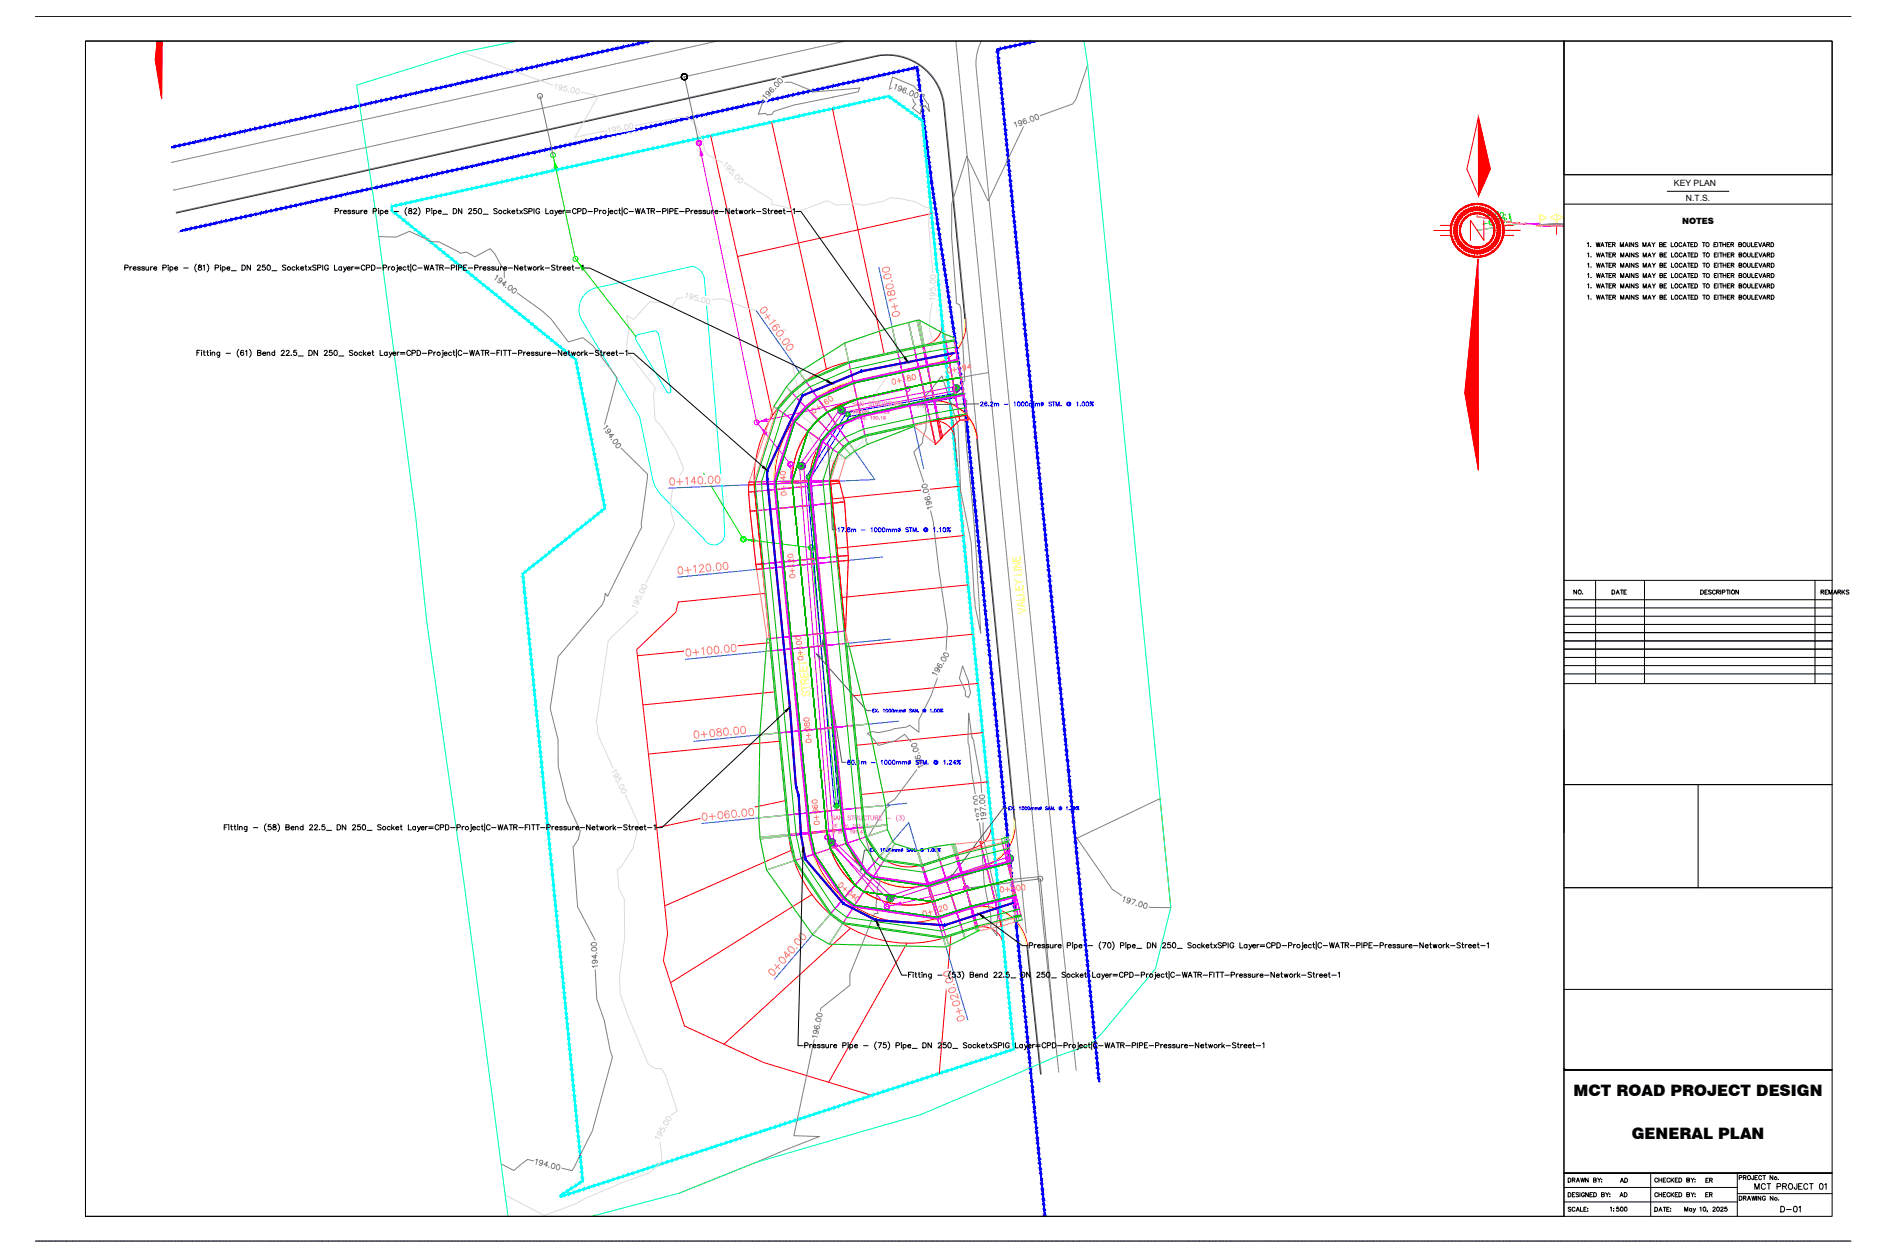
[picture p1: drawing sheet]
<svg xmlns="http://www.w3.org/2000/svg" width="914mm" height="610mm" viewBox="0 0 914 610" stroke-linecap="round" stroke-linejoin="round" font-family="sans-serif">
<defs><g id="words">
<g font-size="7.6">
<text x="763" y="532">MCT ROAD PROJECT DESIGN</text>
<text x="791" y="552">GENERAL PLAN</text>
</g>
<g font-size="6.2">
<text x="398" y="20" transform="rotate(-13 398 20)">CENTRE STREET</text>
<text x="863" y="589">D-01</text>
</g>
<text font-size="6.2" fill="#ff0" x="498" y="297" transform="rotate(-96 498 297)">VALLEY LINE</text>
<text font-size="6.2" fill="#007fff" x="393" y="338" transform="rotate(-96 393 338)">STREET 1</text>
<text font-size="5.7" x="850" y="578">MCT PROJECT 01</text>
<g font-size="5.3">
<text x="760" y="575">DRAWN BY:</text>
<text x="785" y="575">AD</text>
<text x="802" y="575">CHECKED BY:</text>
<text x="826" y="575">ER</text>
<text x="842" y="573">PROJECT No.</text>
<text x="785" y="582">AD</text>
<text x="802" y="582">CHECKED BY:</text>
<text x="826" y="582">ER</text>
<text x="842" y="583">DRAWING No.</text>
<text x="760" y="589">SCALE:</text>
<text x="780" y="589">1:500</text>
<text x="802" y="589">DATE:</text>
</g>
<g font-size="4.9">
<text x="769" y="141">1. WATER MAINS MAY BE LOCATED TO EITHER BOULEVARD</text>
<text x="762" y="289">NO.</text>
<text x="781" y="289">DATE</text>
<text x="824" y="289">DESCRIPTION</text>
<text x="882" y="289">REMARKS</text>
</g>
<g font-size="4.2">
<text x="812" y="90">KEY PLAN</text>
<text x="817" y="97">N.T.S.</text>
<text x="816" y="109">NOTES</text>
</g>
</g></defs>
<!-- layer: Base drawing 2025-I|P-BASE-ROAD-EOP -->
<path d="M457 154a11 11 0 0 1-8 13l-38 8a58 58 0 0 0-45 63l16 167a59 59 0 0 0 77 50l14-5M468 152a21 21 0 0 1-18 25l-36 8a48 48 0 0 0-38 52l16 167M463 214a9 9 0 0 0-12-9l-32 7a21 21 0 0 0-16 23l16 166a21 21 0 0 0 28 18l26-8M474 213a21 21 0 0 0-25-18l-32 7a32 32 0 0 0-24 34M393 236l16 166a32 32 0 0 0 41 27l27-9a21 21 0 0 0 15-23M481 399a12 12 0 0 1-8 12M392 404a49 49 0 0 0 64 41l14-5a22 22 0 0 1 28 19" fill="none" stroke="#f00" stroke-width=".48"/>
<!-- layer: Base drawing 2025-I|P-BASE-ROAD-BOC -->
<path d="M468 152a20 20 0 0 1-19 25l-35 8a49 49 0 0 0-39 52l17 167a49 49 0 0 0 64 41l14-4M474 213a20 20 0 0 0-25-18l-32 7a31 31 0 0 0-24 34l17 166a31 31 0 0 0 40 26M492 397a21 21 0 0 1-15 23M477 420l-27 9M470 441a22 22 0 0 1 28 18" fill="none" stroke="#ff0" stroke-width=".48"/>
<!-- layer: Base drawing 2025-I|C-BASE-ROAD -->
<path d="M463 213l18 186M473 450a11 11 0 0 1 14 9" fill="none" stroke="#f00" stroke-width=".48"/>
<!-- layer: Base drawing 2025-I|EX-ROAD-EOP -->
<g fill="none" stroke="#808080" stroke-width=".48">
<path d="M348 20h-1M476 20h.1M258 40h-1M259 40h-1M259 40h.1M260 40h.1M261 39h-1M261 39h.1M262 39h.1M263 39h-1M264 39h-1M264 39h.1"/>
<path d="M265 38h.1M266 38h-1M267 38h-1M267 38h.1M268 38h.1M269 38h-1M269 37v1M270 37h.1M271 37h-1M272 37h-1M272 37h.1M273 37h.1"/>
<path d="M274 36l-1 1M275 36h-1M275 36h.1M276 36h.1M277 36h-1M278 36h-1M278 35v1M279 35h.1M280 35h-1M281 35h-1M281 35h.1M282 35h-1"/>
<path d="M283 34l-1 1M283 34h.1M284 34h.1M285 34h-1M286 34h-1M286 34h.1M287 33v1M288 33h-1M289 33h-1M289 33h.1M290 33h.1M291 33h-1"/>
<path d="M291 33h.1M292 32h.1M293 32h-1M294 32h-1M294 32h.1M295 32h.1M296 32h-1M297 31h-1M297 31h.1M298 31h.1M299 31h-1M300 31h-1"/>
<path d="M300 31h.1M301 30h-1M302 30h-1M302 30h.1M303 30h.1M304 30h-1M305 30h-1M305 29v1M306 29h.1M307 29h-1M308 29h-1M308 29h.1"/>
<path d="M309 29h.1M310 28l-1 1M311 28h-1M311 28h.1M312 28h-1M313 28h-1M313 28h.1M314 27v1M315 27h-1M316 27h-1M316 27h.1M317 27h.1"/>
<path d="M318 27h-1M319 26l-1 1M319 26h.1M320 26h.1M321 26h-1M321 26h.1M322 26h.1M323 25l-1 1M324 25h-1M324 25h.1M325 25h.1M326 25h-1"/>
<path d="M327 25h-1M327 25h.1M328 24h.1M329 24h-1M330 24h-1M330 24h.1M331 24h-1M332 24h-1M332 23h.1M333 23h.1M334 23h-1M335 23h-1"/>
<path d="M335 23h.1M336 23h.1M337 22h-1M338 22h-1M338 22h.1M339 22h.1M340 22h-1M340 22h.1M341 21h.1M342 21h-1M343 21h-1M343 21h.1"/>
<path d="M344 21h.1M345 21h-1M346 20l-1 1M346 20h.1M347 20h.1M367 40h-1M368 40h-1M368 40h.1M369 39v1M370 39h-1M371 39h-1M371 39h.1"/>
<path d="M372 39h.1M373 39h-1M374 38l-1 1M374 38h.1M375 38h.1M376 38h-1M376 38h.1M377 38h.1M378 37l-1 1M379 37h-1M379 37h.1M380 37h.1"/>
<path d="M381 37h-1M382 37h-1M382 36v1M383 36h.1M384 36h-1M385 36h-1M385 36h.1M386 36h-1M387 35l-1 1M387 35h.1M388 35h.1M389 35h-1"/>
<path d="M390 35h-1M390 35h.1M391 34v1M392 34h-1M393 34h-1M393 34h.1M394 34h.1M395 34h-1M396 33l-1 1M396 33h.1M397 33h-1M398 33h-1"/>
<path d="M398 33h.1M399 33h.1M400 33h-1M401 32h-1M401 32h.1M402 32h.1M403 32h-1M404 32h-1M404 32h.1M405 31h.1M406 31h-1M406 31h.1"/>
<path d="M407 31h.1M408 31h-1M409 31h-1M409 30h.1M410 30h.1M411 30h-1M412 30h-1M412 30h.1M413 30h.1M414 29l-1 1M415 29h-1M415 29h.1"/>
<path d="M416 29h.1M417 29h-1M417 29h.1M418 28v1M419 28h-1M420 28h-1M420 28h.1M421 28h.1M422 28h-1M423 27l-1 1M423 27h.1M424 27h.1"/>
<path d="M425 27h-1M425 27h.1M426 27h.1M427 27h.1M428 27h-1M428 26h.1M429 26h.1M430 26h-1M430 26h1M431 26h1M432 26h.1M432 27h1"/>
<path d="M433 27h1M434 27h.1M435 27h.1M435 27h1M436 27h1M437 27h.1M438 27v1M438 28h1M439 28h1M440 28h.1M440 28l1 1M441 29h1"/>
<path d="M442 29h.1M443 29v1M443 30h1M444 30h.1M445 30v1M445 31h1M446 31h.1M446 32h1M447 32h.1M448 32v1M448 33h1M449 33v1"/>
<path d="M449 34h1M450 34v1M450 35h1M451 36h.1M451 36l1 1M452 37h.1M452 37l1 1M453 38h.1M453 38v1M454 39v1M454 40h.1M473 31v1"/>
<path d="M473 30h.1M473 31h.1M473 32v1M473 29v1M473 33h.1M473 28v1M473 34h.1M473 28h.1M473 34v1M473 35v1M474 27h-1M474 36h.1"/>
<path d="M474 37h.1M474 26v1M474 37v1M474 38v1M474 25v1M474 39h.1M474 40h.1M474 25h.1M474 24h.1M474 23v1M475 22v1M475 22h.1"/>
<path d="M475 21v1M476 20l-1 1M168 60h.1M169 60h.1M170 59l-1 1M171 59h-1M171 59h.1M172 59h.1M173 59h-1M174 59h-1M174 59h.1M175 58h.1"/>
<path d="M176 58h-1M177 58h-1M177 58h.1M178 58h.1M179 58h-1M179 57v1M180 57h.1M181 57h-1M182 57h-1M182 57h.1M183 57h.1M184 56l-1 1"/>
<path d="M185 56h-1M185 56h.1M186 56h.1M187 56h-1M187 56h.1M188 55v1M189 55h-1M190 55h-1M190 55h.1M191 55h.1M192 55h-1M193 54l-1 1"/>
<path d="M193 54h.1M194 54h.1M195 54h-1M196 54h-1M196 54h.1M197 53v1M198 53h-1M199 53h-1M199 53h.1M200 53h-1M201 53h-1M201 53h.1"/>
<path d="M202 52h.1M203 52h-1M204 52h-1M204 52h.1M205 52h.1M206 52h-1M207 51h-1M207 51h.1M208 51h.1M209 51h-1M209 51h.1M210 51h.1"/>
<path d="M211 50l-1 1M212 50h-1M212 50h.1M213 50h.1M214 50h-1M215 50h-1M215 49v1M216 49h.1M217 49h-1M218 49h-1M218 49h.1M219 49h-1"/>
<path d="M220 48l-1 1M220 48h.1M221 48h.1M222 48h-1M223 48h-1M223 48h.1M224 47v1M225 47h-1M226 47h-1M226 47h.1M227 47h.1M228 47h-1"/>
<path d="M229 46l-1 1M229 46h.1M230 46h-1M231 46h-1M231 46h.1M232 46h.1M233 46h-1M234 45h-1M234 45h.1M235 45h.1M236 45h-1M237 45h-1"/>
<path d="M237 45h.1M238 44v1M239 44h-1M239 44h.1M240 44h.1M241 44h-1M242 44h-1M242 43v1M243 43h.1M244 43h-1M245 43h-1M245 43h.1"/>
<path d="M246 43h.1M247 42l-1 1M248 42h-1M248 42h.1M249 42h-1M250 42h-1M250 42h.1M251 41v1M252 41h-1M253 41h-1M253 41h.1M254 41h.1"/>
<path d="M255 41h-1M256 40l-1 1M256 40h.1M257 40h.1M278 60h-1M278 60h.1M279 60h.1M280 59l-1 1M281 59h-1M281 59h.1M282 59h.1M283 59h-1"/>
<path d="M284 59h-1M284 58v1M285 58h.1M286 58h-1M286 58h.1M287 58h.1M288 58h-1M289 58h-1M289 57h.1M290 57h.1M291 57h-1M292 57h-1"/>
<path d="M292 57h.1M293 57h.1M294 56h-1M295 56h-1M295 56h.1M296 56h-1M297 56h-1M297 56h.1M298 55h.1M299 55h-1M300 55h-1M300 55h.1"/>
<path d="M301 55h.1M302 55h-1M303 54h-1M303 54h.1M304 54h.1M305 54h-1M306 54h-1M306 54h.1M307 53l-1 1M308 53h-1M308 53h.1M309 53h.1"/>
<path d="M310 53h-1M311 53h-1M311 52v1M312 52h.1M313 52h-1M314 52h-1M314 52h.1M315 52h.1M316 51l-1 1M316 51h.1M317 51h.1M318 51h-1"/>
<path d="M319 51h-1M319 51h.1M320 50v1M321 50h-1M322 50h-1M322 50h.1M323 50h.1M324 50h-1M325 49l-1 1M325 49h.1M326 49h.1M327 49h-1"/>
<path d="M327 49h.1M328 49h.1M329 48l-1 1M330 48h-1M330 48h.1M331 48h.1M332 48h-1M333 48h-1M333 47v1M334 47h.1M335 47h-1M335 47h.1"/>
<path d="M336 47h.1M337 47h-1M338 46l-1 1M338 46h.1M339 46h.1M340 46h-1M341 46h-1M341 46h.1M342 46h.1M343 45h-1M344 45h-1M344 45h.1"/>
<path d="M345 45h.1M346 45h-1M346 45h.1M347 44h.1M348 44h-1M349 44h-1M349 44h.1M350 44h.1M351 44h-1M352 43h-1M352 43h.1M353 43h.1"/>
<path d="M354 43h-1M355 43h-1M355 43h.1M356 42h.1M357 42h-1M357 42h.1M358 42h.1M359 42h-1M360 42h-1M360 41v1M361 41h.1M362 41h-1"/>
<path d="M363 41h-1M363 41h.1M364 41h.1M365 40l-1 1M366 40h-1M366 40h.1M454 40l1 1M455 41v1M455 42h.1M455 42l1 1M456 43v1M456 44h.1"/>
<path d="M456 44l1 1M457 45v1M457 46h.1M457 47h.1M457 47v1M457 48l1 1M458 49h.1M458 50h.1M458 50v1M458 51h.1M458 52h.1M458 53h.1"/>
<path d="M458 53v1M458 54h.1M458 55h.1M458 55v1M458 56l1 1M459 57h.1M459 58h.1M459 58v1M459 59v1M459 60h.1M474 40v1M474 41v1"/>
<path d="M474 42h.1M474 43h.1M474 43v1M474 44v1M474 45h.1M475 46h.1M475 46v1M475 47v1M475 48h.1M475 48v1M475 49v1M475 50h.1"/>
<path d="M475 51h.1M475 51v1M475 52v1M475 53h.1M475 54h.1M475 54v1M475 55v1M476 56h.1M476 57h.1M476 57v1M476 58v1M476 59h.1"/>
<path d="M476 60h.1M84 79h-1M84 79h.1M85 78l-1 1M86 78h-1M86 78h.1M87 78h.1M88 78h-1M89 78h-1M89 77h.1M90 77h.1M91 77h-1"/>
<path d="M92 77h-1M92 77h.1M93 77h.1M94 76l-1 1M95 76h-1M95 76h.1M96 76h.1M97 76h-1M97 76h.1M98 75v1M99 75h-1M100 75h-1"/>
<path d="M100 75h.1M101 75h.1M102 75h-1M103 74l-1 1M103 74h.1M104 74h.1M105 74h-1M105 74h.1M106 74h.1M107 74h-1M108 73h-1M108 73h.1"/>
<path d="M109 73h.1M110 73h-1M111 73h-1M111 73h.1M112 72h.1M113 72h-1M114 72h-1M114 72h.1M115 72h.1M116 72h-1M117 71h-1M117 71h.1"/>
<path d="M118 71h-1M119 71h-1M119 71h.1M120 71h.1M121 70h-1M122 70h-1M122 70h.1M123 70h.1M124 70h-1M125 70h-1M125 69v1M126 69h.1"/>
<path d="M127 69h-1M127 69h.1M128 69h.1M129 69h-1M130 68l-1 1M130 68h.1M131 68h.1M132 68h-1M133 68h-1M133 68h.1M134 67v1M135 67h-1"/>
<path d="M136 67h-1M136 67h.1M137 67h-1M138 67h-1M138 67h.1M139 66h.1M140 66h-1M141 66h-1M141 66h.1M142 66h.1M143 66h-1M144 65h-1"/>
<path d="M144 65h.1M145 65h.1M146 65h-1M147 65h-1M147 65h.1M148 64h-1M149 64h-1M149 64h.1M150 64h.1M151 64h-1M152 64h-1M152 63v1"/>
<path d="M153 63h.1M154 63h-1M155 63h-1M155 63h.1M156 63h.1M157 62l-1 1M157 62h.1M158 62h.1M159 62h-1M160 62h-1M160 62h.1M161 61v1"/>
<path d="M162 61h-1M163 61h-1M163 61h.1M164 61h.1M165 61h-1M166 60l-1 1M166 60h.1M167 60h-1M168 60h-1M188 80h.1M189 80h.1M190 80h-1"/>
<path d="M191 79l-1 1M191 79h.1M192 79h.1M193 79h-1M194 79h-1M194 79h.1M195 79h.1M196 78h-1M196 78h.1M197 78h.1M198 78h-1M199 78h-1"/>
<path d="M199 78h.1M200 77h.1M201 77h-1M202 77h-1M202 77h.1M203 77h.1M204 77h-1M205 76h-1M205 76h.1M206 76h-1M207 76h-1M207 76h.1"/>
<path d="M208 76h.1M209 75h-1M210 75h-1M210 75h.1M211 75h.1M212 75h-1M213 75h-1M213 74h.1M214 74h.1M215 74h-1M215 74h.1M216 74h.1"/>
<path d="M217 74h-1M218 73l-1 1M218 73h.1M219 73h.1M220 73h-1M221 73h-1M221 73h.1M222 72v1M223 72h-1M224 72h-1M224 72h.1M225 72h-1"/>
<path d="M226 72h-1M226 71v1M227 71h.1M228 71h-1M229 71h-1M229 71h.1M230 71h.1M231 70l-1 1M232 70h-1M232 70h.1M233 70h.1M234 70h-1"/>
<path d="M235 70h-1M235 69v1M236 69h.1M237 69h-1M237 69h.1M238 69h.1M239 69h-1M240 68l-1 1M240 68h.1M241 68h.1M242 68h-1M243 68h-1"/>
<path d="M243 68h.1M244 67v1M245 67h-1M245 67h.1M246 67h.1M247 67h-1M248 67h-1M248 67h.1M249 66h.1M250 66h-1M251 66h-1M251 66h.1"/>
<path d="M252 66h.1M253 66h-1M254 65h-1M254 65h.1M255 65h.1M256 65h-1M256 65h.1M257 65h.1M258 64h-1M259 64h-1M259 64h.1M260 64h.1"/>
<path d="M261 64h-1M262 64h-1M262 63v1M263 63h.1M264 63h-1M265 63h-1M265 63h.1M266 63h.1M267 62l-1 1M267 62h.1M268 62h.1M269 62h-1"/>
<path d="M270 62h-1M270 62h.1M271 61v1M272 61h-1M273 61h-1M273 61h.1M274 61h.1M275 61h-1M276 60l-1 1M276 60h.1M277 60h-1M459 61h.1"/>
<path d="M459 61v1M459 62v1M459 63h.1M459 64h.1M459 64v1M459 65v1M459 66h.1M459 67h1M460 67v1M460 68v1M460 69h.1M460 70h.1"/>
<path d="M460 70v1M460 71v1M460 72h.1M460 73h.1M460 73v1M460 74v1M460 75h.1M460 76h.1M460 76l1 1M461 77v1M461 78h.1M461 79h.1"/>
<path d="M461 79v1M476 60v1M476 61v1M476 62h.1M476 63h.1M476 63v1M476 64v1M476 65h.1M477 66h.1M477 66v1M477 67v1M477 68h.1"/>
<path d="M477 69h.1M477 69v1M477 70v1M477 71h.1M477 72h.1M477 72v1M477 73v1M477 74h.1M477 75h.1M477 75v1M478 76v1M478 77h.1"/>
<path d="M478 78h.1M478 78v1M478 79v1M478 80h.1M99 100h.1M100 100h-1M101 100h-1M101 99h.1M102 99h.1M103 99h-1M104 99h-1M104 99h.1"/>
<path d="M105 99h-1M106 98l-1 1M106 98h.1M107 98h.1M108 98h-1M109 98h-1M109 98h.1M110 97v1M111 97h-1M112 97h-1M112 97h.1M113 97h.1"/>
<path d="M114 97h-1M114 96v1M115 96h.1M116 96h-1M117 96h-1M117 96h.1M118 96h.1M119 96h-1M120 95h-1M120 95h.1M121 95h.1M122 95h-1"/>
<path d="M123 95h-1M123 95h.1M124 94v1M125 94h-1M125 94h.1M126 94h.1M127 94h-1M128 94h-1M128 93v1M129 93h.1M130 93h-1M131 93h-1"/>
<path d="M131 93h.1M132 93h.1M133 92l-1 1M134 92h-1M134 92h.1M135 92h-1M136 92h-1M136 92h.1M137 91v1M138 91h-1M139 91h-1M139 91h.1"/>
<path d="M140 91h.1M141 91h-1M142 90l-1 1M142 90h.1M143 90h.1M144 90h-1M144 90h.1M145 90h.1M146 90h-1M147 89h-1M147 89h.1M148 89h.1"/>
<path d="M149 89h-1M150 89h-1M150 88v1M151 88h.1M152 88h-1M153 88h-1M153 88h.1M154 88h.1M155 88h-1M155 87h.1M156 87h.1M157 87h-1"/>
<path d="M158 87h-1M158 87h.1M159 87h.1M160 86l-1 1M161 86h-1M161 86h.1M162 86h.1M163 86h-1M164 86h-1M164 85h.1M165 85h.1M166 85h-1"/>
<path d="M166 85h.1M167 85h.1M168 85h-1M169 84l-1 1M169 84h.1M170 84h.1M171 84h-1M172 84h-1M172 84h.1M173 83v1M174 83h-1M174 83h.1"/>
<path d="M175 83h.1M176 83h-1M177 83h-1M177 82v1M178 82h.1M179 82h-1M180 82h-1M180 82h.1M181 82h.1M182 81l-1 1M183 81h-1M183 81h.1"/>
<path d="M184 81h.1M185 81h-1M185 81h.1M186 80v1M187 80h-1M188 80h-1M461 80v1M461 81h.1M461 82h.1M461 82v1M461 83v1M461 84h.1"/>
<path d="M461 85h.1M461 85v1M461 86v1M461 87h1M462 88h.1M462 88v1M462 89v1M462 90h.1M462 91h.1M462 91v1M462 92v1M462 93h.1"/>
<path d="M462 94h.1M462 94v1M462 95v1M462 96h.1M462 97h.1M462 97l1 1M463 98v1M463 99h.1M463 99v1M478 81h.1M478 81v1M478 82v1"/>
<path d="M478 83h.1M478 84h.1M478 84v1M478 85v1M478 86h1M479 87h.1M479 87v1M479 88v1M479 89h.1M479 90h.1M479 90v1M479 91v1"/>
<path d="M479 92h.1M479 93h.1M479 93v1M479 94v1M479 95h.1M479 96h.1M480 96v1M480 97v1M480 98h.1M480 98v1M480 99v1M86 103h-1"/>
<path d="M87 103h-1M87 102v1M88 102h.1M89 102h-1M90 102h-1M90 102h.1M91 102h.1M92 101l-1 1M92 101h.1M93 101h.1M94 101h-1M95 101h-1"/>
<path d="M95 101h.1M96 101h.1M97 100h-1M98 100h-1M98 100h.1M463 100v1M463 101h.1M463 102h.1M463 103h.1M463 103v1M463 104h.1M463 105h.1"/>
<path d="M463 105v1M463 106v1M463 107h1M464 108h.1M464 108v1M464 109v1M464 110h.1M464 111h.1M464 111v1M464 112v1M464 113h.1M464 114h.1"/>
<path d="M464 114v1M464 115v1M464 116h.1M464 117h.1M465 117v1M465 118v1M465 119h.1M465 120h.1M480 100h.1M480 101h.1M480 101v1M480 102v1"/>
<path d="M480 103h.1M480 104h.1M480 104v1M480 105v1M480 106h1M481 107h.1M481 107v1M481 108v1M481 109h.1M481 110h.1M481 110v1M481 111v1"/>
<path d="M481 112h.1M481 113h.1M481 113v1M481 114v1M481 115h.1M481 116h.1M481 116l1 1M482 117v1M482 118h.1M482 119h.1M482 119v1M465 120v1"/>
<path d="M465 121v1M465 122h.1M465 123h.1M465 123v1M465 124v1M465 125h.1M465 126h.1M465 126v1M465 127v1M466 128h.1M466 129h.1M466 129v1"/>
<path d="M466 130v1M466 131h.1M466 132h.1M466 132v1M466 133v1M466 134h.1M466 135h.1M466 135v1M466 136v1M466 137h.1M467 138h.1M467 138v1"/>
<path d="M467 139v1M467 140h.1M482 120v1M482 121h.1M482 122h.1M482 122v1M482 123v1M482 124h.1M482 125h.1M482 125v1M482 126l1 1M483 127h.1"/>
<path d="M483 128h.1M483 128v1M483 129v1M483 130h.1M483 131h.1M483 131v1M483 132v1M483 133h.1M483 134h.1M483 134v1M483 135v1M483 136h.1"/>
<path d="M483 137h1M484 137v1M484 138v1M484 139h.1M484 140h.1M467 141h.1M467 141v1M467 142v1M467 143h.1M467 144h.1M467 144v1M467 145v1"/>
<path d="M467 146h.1M467 147h.1M467 147l1 1M468 148v1M468 149h.1M468 150h.1M468 150v1M468 151v1M468 152h.1M468 152v1M468 153v1M468 154v1"/>
<path d="M468 155v1M468 156h.1M468 157h.1M468 157l1 1M469 158v1M469 159h.1M469 160h.1M484 140v1M484 141v1M484 142h.1M484 143h.1M484 143v1"/>
<path d="M484 144v1M484 145h.1M484 146h.1M484 146l1 1M485 147v1M485 148h.1M485 149h.1M485 149v1M485 150v1M485 151h.1M485 151v1M485 152v1"/>
<path d="M485 153h.1M485 154h.1M485 154v1M485 155v1M485 156h.1M485 157h1M486 157v1M486 158v1M486 159h.1M486 160h.1M469 160v1M469 161v1"/>
<path d="M469 162h.1M469 163h.1M469 163v1M469 164v1M469 165h.1M469 166h.1M469 166v1M469 167v1M469 168h1M470 169h.1M470 169v1M470 170v1"/>
<path d="M470 171h.1M470 172h.1M470 172v1M470 173v1M470 174h.1M470 175h.1M470 175v1M470 176v1M470 177h.1M470 178h.1M471 178v1M471 179v1"/>
<path d="M471 180h.1M486 160v1M486 161v1M486 162h.1M486 163h.1M486 163v1M486 164v1M486 165h.1M486 166h.1M486 166v1M486 167l1 1M487 168h.1"/>
<path d="M487 169h.1M487 169v1M487 170v1M487 171h.1M487 172h.1M487 172v1M487 173v1M487 174h.1M487 175h.1M487 175v1M487 176v1M487 177h1"/>
<path d="M488 178h.1M488 178v1M488 179v1M488 180h.1M471 181h.1M471 181v1M471 182v1M471 183h.1M471 183v1M471 184v1M471 185h.1M471 186h.1"/>
<path d="M471 186v1M471 187v1M471 188h1M472 189h.1M472 189v1M472 190v1M472 191h.1M472 192h.1M472 192v1M472 193v1M472 194h.1M472 195h.1"/>
<path d="M472 195v1M472 196v1M472 197h.1M472 198h.1M473 198v1M473 199v1M473 200h.1M488 181h.1M488 181v1M488 182v1M488 183h.1M488 184h.1"/>
<path d="M488 184v1M488 185v1M488 186h.1M488 187h.1M488 187l1 1M489 188v1M489 189h.1M489 190h.1M489 190v1M489 191v1M489 192h.1M489 193h.1"/>
<path d="M489 193v1M489 194v1M489 195h.1M489 196h.1M489 196v1M489 197l1 1M490 198h.1M490 199h.1M490 199v1M490 200v1M473 201h.1M473 201v1"/>
<path d="M473 202v1M473 203h.1M473 204h.1M473 204v1M473 205v1M473 206h.1M473 207h.1M473 207v1M473 208v1M474 209h.1M474 210h.1M474 210v1"/>
<path d="M474 211v1M474 212h.1M474 213h.1M474 213v1M474 214v1M474 215h.1M474 216h.1M474 216v1M474 217v1M474 218h.1M475 219h.1M475 219v1"/>
<path d="M490 201h.1M490 202h.1M490 202v1M490 203v1M490 204h.1M490 204v1M490 205v1M490 206h.1M490 207h.1M490 207l1 1M491 208v1M491 209h.1"/>
<path d="M491 210h.1M491 210v1M491 211v1M491 212h.1M491 213h.1M491 213v1M491 214v1M491 215h.1M491 216h.1M491 216v1M491 217v1M492 218h.1"/>
<path d="M492 219h.1M492 219v1M475 220v1M475 221h.1M475 222h.1M475 222v1M475 223v1M475 224h.1M475 225h.1M475 225v1M475 226v1M475 227h.1"/>
<path d="M475 228h.1M475 228v1M476 229v1M476 230h.1M476 231h.1M476 231v1M476 232v1M476 233h.1M476 234h.1M476 234v1M476 235v1M476 236h.1"/>
<path d="M476 236v1M476 237v1M476 238h.1M477 239h.1M477 239v1M492 220v1M492 221h.1M492 222h.1M492 222v1M492 223v1M492 224h.1M492 225h.1"/>
<path d="M492 225v1M492 226v1M492 227h.1M492 228h1M493 228v1M493 229v1M493 230h.1M493 231h.1M493 231v1M493 232v1M493 233h.1M493 234h.1"/>
<path d="M493 234v1M493 235v1M493 236h.1M493 237h.1M493 237v1M494 238v1M494 239h.1M494 240h.1M477 240v1M477 241h.1M477 242h.1M477 242v1"/>
<path d="M477 243v1M477 244h.1M477 245h.1M477 245v1M477 246v1M477 247h.1M477 248h.1M477 248v1M478 249v1M478 250h.1M478 251h.1M478 251v1"/>
<path d="M478 252v1M478 253h.1M478 254h.1M478 254v1M478 255v1M478 256h.1M478 257h.1M478 257v1M478 258v1M478 259h1M479 260h.1M494 240v1"/>
<path d="M494 241v1M494 242h.1M494 243h.1M494 243v1M494 244v1M494 245h.1M494 246h.1M494 246v1M494 247v1M494 248h.1M495 249h.1M495 249v1"/>
<path d="M495 250v1M495 251h.1M495 252h.1M495 252v1M495 253v1M495 254h.1M495 254v1M495 255v1M495 256h.1M495 257h.1M495 257v1M496 258v1"/>
<path d="M496 259h.1M496 260h.1M479 260v1M479 261v1M479 262h.1M479 263h.1M479 263v1M479 264v1M479 265h.1M479 266h.1M479 266v1M479 267v1"/>
<path d="M479 268h.1M479 269h.1M480 269v1M480 270v1M480 271h.1M480 272h.1M480 272v1M480 273v1M480 274h.1M480 275h.1M480 275v1M480 276v1"/>
<path d="M480 277h.1M480 278h.1M480 278v1M480 279l1 1M481 280h.1M496 260v1M496 261v1M496 262h.1M496 263h.1M496 263v1M496 264v1M481 281h.1"/>
<path d="M481 281v1M481 282v1M481 283h.1M481 284h.1M481 284v1M481 285v1M481 286h.1M481 286v1M481 287v1M481 288h.1M481 289h.1M481 289l1 1"/>
<path d="M482 290v1M482 291h.1M482 292h.1M482 292v1M482 293v1M482 294h.1M482 295h.1M482 295v1M482 296v1M482 297h.1M482 298h.1M482 298v1"/>
<path d="M482 299l1 1M483 300h.1M483 301h.1M483 301v1M483 302v1M483 303h.1M483 304h.1M483 304v1M483 305v1M483 306h.1M483 307h.1M483 307v1"/>
<path d="M483 308v1M483 309h.1M483 310h1M484 310v1M484 311v1M484 312h.1M484 313h.1M484 313v1M484 314v1M484 315h.1M484 316h.1M484 316v1"/>
<path d="M484 317v1M484 318h.1M484 319h.1M484 319l1 1M500 300v1M500 301h.1M500 302h.1M500 302v1M500 303v1M500 304h.1M500 305h.1M500 305v1"/>
<path d="M500 306v1M500 307h.1M500 307v1M500 308v1M501 309h.1M501 310h.1M501 310v1M501 311v1M501 312h.1M501 313h.1M501 313v1M501 314v1"/>
<path d="M501 315h.1M501 316h.1M501 316v1M501 317v1M501 318h.1M501 319h1M502 319v1M485 320v1M485 321h.1M485 322h.1M485 322v1M485 323v1"/>
<path d="M485 324h.1M485 325h.1M485 325v1M485 326v1M485 327h.1M485 328h.1M485 328v1M485 329v1M485 330h1M486 331h.1M486 331v1M486 332v1"/>
<path d="M486 333h.1M486 334h.1M486 334v1M486 335v1M486 336h.1M486 337h.1M486 337v1M486 338v1M486 339h.1M486 339v1M502 320v1M502 321h.1"/>
<path d="M502 322h.1M502 322v1M502 323v1M502 324h.1M502 325h.1M502 325v1M502 326v1M502 327h.1M502 328h.1M502 328v1M502 329l1 1M503 330h.1"/>
<path d="M503 331h.1M503 331v1M503 332v1M503 333h.1M503 334h.1M503 334v1M503 335v1M503 336h.1M503 337h.1M503 337v1M503 338v1M503 339h1"/>
<path d="M504 340h.1M486 340l1 1M487 341h.1M487 342h.1M487 342v1M487 343v1M487 344h.1M487 345h.1M487 345v1M487 346v1M487 347h.1M487 348h.1"/>
<path d="M487 348v1M487 349v1M487 350h1M488 351h.1M488 351v1M488 352v1M488 353h.1M488 354h.1M488 354v1M488 355v1M488 356h.1M488 357h.1"/>
<path d="M488 357v1M488 358v1M488 359h.1M488 360h.1M504 340v1M504 341v1M504 342h.1M504 343h.1M504 343v1M504 344v1M504 345h.1M504 346h.1"/>
<path d="M504 346v1M504 347v1M504 348h.1M504 349h.1M504 349l1 1M505 350v1M505 351h.1M505 352h.1M505 352v1M505 353v1M505 354h.1M505 355h.1"/>
<path d="M505 355v1M505 356v1M505 357h.1M505 358h.1M505 358v1M505 359l1 1M506 360h.1M488 360l1 1M489 361v1M489 362h.1M489 363h.1M489 363v1"/>
<path d="M489 364v1M489 365h.1M489 366h.1M489 366v1M489 367v1M489 368h.1M489 369h.1M489 369v1M489 370l1 1M490 371h.1M490 372h.1M490 372v1"/>
<path d="M490 373v1M490 374h.1M490 375h.1M490 375v1M490 376v1M490 377h.1M490 378h.1M490 378v1M490 379v1M490 380h.1M506 360v1M506 361v1"/>
<path d="M506 362h.1M506 363h.1M506 363v1M506 364v1M506 365h.1M506 366h.1M506 366v1M506 367v1M506 368h.1M506 369h.1M506 369l1 1M507 370v1"/>
<path d="M507 371h.1M507 372h.1M507 372v1M507 373v1M507 374h.1M507 375h.1M507 375v1M507 376v1M507 377h.1M507 378h.1M507 378v1M507 379v1"/>
<path d="M507 380h1M490 381h1M491 381v1M491 382v1M491 383h.1M491 384h.1M491 384v1M491 385v1M491 386h.1M491 387h.1M491 387v1M491 388v1"/>
<path d="M491 389h.1M491 389v1M491 390v1M492 391h.1M492 392h.1M492 392v1M492 393v1M492 394h.1M492 395h.1M492 395v1M492 396v1M492 397h.1"/>
<path d="M492 398h.1M492 398v1M492 399v1M492 400h.1M508 381h.1M508 381v1M508 382v1M508 383h.1M508 384h.1M508 384v1M508 385v1M508 386h.1"/>
<path d="M508 387h.1M508 387v1M508 388v1M508 389h.1M508 390h1M509 390v1M509 391v1M509 392h.1M509 393h.1M509 393v1M509 394v1M509 395h.1"/>
<path d="M509 396h.1M509 396v1M509 397v1M509 398h.1M509 399h.1M509 399v1M492 401h1M493 401v1M493 402v1M493 403h.1M493 404h.1M493 404v1"/>
<path d="M493 405v1M493 406h.1M493 407h.1M493 407v1M493 408v1M493 409h.1M493 410h.1M493 410v1M494 411v1M494 412h.1M494 413h.1M494 413v1"/>
<path d="M494 414v1M494 415h.1M494 416h.1M494 416v1M494 417v1M494 418h.1M494 419h.1M494 419v1M509 400l1 1M510 401h.1M510 402h.1M510 402v1"/>
<path d="M510 403v1M510 404h.1M510 405h.1M510 405v1M510 406h.1M510 407h.1M510 408h.1M510 408v1M510 409v1M510 410h.1M511 410v1M511 411v1"/>
<path d="M511 412h.1M511 413h.1M511 413v1M511 414v1M511 415h.1M511 416h.1M511 416v1M511 417v1M511 418h.1M511 419h.1M511 419v1M494 420v1"/>
<path d="M494 421h.1M495 422h.1M495 422v1M495 423v1M495 424h.1M495 425h.1M495 425v1M495 426v1M495 427h.1M495 428h.1M495 428v1M495 429v1"/>
<path d="M495 430h.1M495 431h.1M496 431v1M496 432v1M496 433h.1M496 434h.1M496 434v1M496 435v1M496 436h.1M496 437h.1M496 437v1M496 438v1"/>
<path d="M496 439h.1M496 440h.1M511 420l1 1M512 421h.1M512 422h.1M512 422v1M512 423v1M512 424h.1M512 425h.1M512 425v1M512 426v1M512 427h.1"/>
<path d="M512 428h.1M512 428v1M512 429v1M512 430h.1M513 431h.1M513 431v1M513 432v1M513 433h.1M513 434h.1M513 434v1M513 435v1M513 436h.1"/>
<path d="M513 437h.1M513 437v1M513 438v1M513 439h.1M513 440h.1M496 440v1M496 441v1M497 442h.1M497 442v1M497 443v1M497 444h.1M497 445h.1"/>
<path d="M497 445v1M497 446v1M497 447h.1M497 448h.1M497 448v1M497 449v1M497 450h.1M497 451h.1M498 451v1M498 452h.1M498 459h.1M498 459v1"/>
<path d="M513 440l1 1M514 441v1M514 442h.1M514 443h.1M514 443v1M514 444v1M514 445h.1M514 446h.1M514 446v1M514 447v1M514 448h.1M514 449h.1"/>
<path d="M514 449v1M514 450v1M515 451h.1M515 452h.1M515 452v1M515 453v1M515 454h.1M515 455h.1M515 455v1M515 456v1M515 457h.1M515 458h.1"/>
<path d="M515 458v1M515 459v1M515 460h.1M498 460v1M498 461h1M499 462h.1M499 462v1M499 463v1M499 464h.1M499 464v1M499 465v1M499 466h.1"/>
<path d="M499 467h.1M499 468h.1M499 468v1M499 469h.1M499 470h.1M499 470l1 1M500 471v1M500 472h.1M500 473h.1M500 473v1M500 474v1M500 475h.1"/>
<path d="M500 476h.1M500 476v1M500 477v1M500 478h.1M500 479h.1M500 479l1 1M516 461h.1M516 461v1M516 462h.1M516 463h.1M516 463v1M516 464v1"/>
<path d="M516 465h.1M516 466h.1M516 466v1M516 467v1M516 468h.1M516 469h.1M517 469v1M517 470v1M517 471h.1M517 472h.1M517 472v1M517 473v1"/>
<path d="M517 474h.1M517 475h.1M517 475v1M517 476v1M517 477h.1M517 478h.1M517 478v1M518 479v1M518 480h.1M501 480v1M501 481h.1M501 482h.1"/>
<path d="M501 482v1M501 483v1M501 484h.1M501 485h.1M501 485v1M501 486v1M501 487h.1M501 488h.1M501 488v1M501 489l1 1M502 490h.1M502 491h.1"/>
<path d="M502 491v1M502 492v1M502 493h.1M502 494h.1M502 494v1M502 495v1M502 496h.1M502 497h.1M502 497v1M502 498v1M503 499h.1M503 500h.1"/>
<path d="M518 481h.1M518 481v1M518 482v1M518 483h.1M518 484h.1M518 484v1M518 485v1M518 486h.1M518 487h.1M518 487v1M518 488l1 1M519 489h.1"/>
<path d="M519 490h.1M519 490v1M519 491v1M519 492h.1M519 493h.1M519 493v1M519 494v1M519 495h.1M519 496h.1M519 496v1M519 497v1M520 498h.1"/>
<path d="M520 499h.1M520 499v1M503 500v1M503 501v1M503 502h.1M503 503h.1M503 503v1M503 504v1M503 505h.1M503 506h.1M503 506v1M503 507v1"/>
<path d="M503 508h1M504 509h.1M504 509v1M504 510v1M504 511h.1M504 511v1M504 512v1M504 513h.1M504 514h.1M504 514v1M504 515v1M504 516h.1"/>
<path d="M504 517h.1M505 517v1M505 518v1M505 519h.1M505 520h.1M520 500v1M520 501h.1M520 501v1M520 502v1M520 503h.1M520 504h.1M520 505h.1"/>
<path d="M520 505v1M520 506h.1M520 507h1M521 507v1M521 508v1M521 509h.1M521 510h.1M521 510v1M521 511v1M521 512h.1M521 513h.1M521 513v1"/>
<path d="M521 514v1M521 515h.1M521 516h.1M522 516v1M522 517v1M522 518h.1M522 519h.1M505 520v1"/>
</g>
<!-- layer: Base drawing 2025-I|EX-ROAD-BOC -->
<path d="M426 27a28 28 0 0 1 31 23l11 105M426 27l-341 76M474 213l18 184M498 459l6 62" fill="none" stroke="#272727" stroke-width=".48"/>
<!-- layer: Base drawing 2025-I|P-LOTS -->
<g fill="none" stroke="#f00" stroke-width=".48">
<path d="M374 59l27 120M404 53l25 119M345 66l30 136M452 104l-94 20M465 236l-62 6M467 260l-61 6M371 288l-42 4-1 5-19 18 15 138-2 13 10 32 38 17 53 16M469 284l-61 6M373 312l-64 6M472 308l-61 6M376 336l-64 6M474 331l-61 6"/>
<path d="M378 359l-64 7M476 355l-61 6M479 379l-61 6M381 388l-63 13M384 412l-61 27M394 434l-69 43M412 450l-61 56M440 457l-38 68M461 454l-6 67"/>
</g>
<!-- layer: Base drawing 2025-I|C-BASE-ROAD-CNTR -->
<g fill="none" stroke="#808080" stroke-width=".48">
<path d="M463 20l1 1M320 40h-2M320 40h.1M321 40h-1M322 39h.1M323 39h-1M324 39h.1M325 39h-1M326 39h.1M327 38h-1M328 38h.1M329 38h-1"/>
<path d="M330 38h.1M331 37l-1 1M332 37h.1M333 37h-1M334 37h-1M335 37h-1M336 36h-1M337 36h-1M338 36h-1M339 36h-1M340 36h-1M341 35h-1"/>
<path d="M342 35h-1M343 35h-1M343 35h.1M345 34l-1 1M345 34h.1M347 34h-1M347 34h.1M349 33l-1 1M349 33h.1M351 33h-1M351 33h.1M353 33h-2"/>
<path d="M353 32v1M355 32h-2M355 32h.1M357 32h-2M357 32h.1M359 31l-2 1M359 31h.1M361 31h-2M361 31h.1M363 30l-2 1M363 30h.1M364 30h-1"/>
<path d="M365 30h.1M366 30h-1M367 29h.1M368 29h-1M369 29h.1M370 29h-1M371 29h.1M372 28l-1 1M373 28h-1M374 28h-1M375 28h-1M376 27l-1 1"/>
<path d="M377 27h-1M378 27h-1M379 27h-1M380 27h-1M381 26h-1M382 26h-1M382 26h.1M384 26h-1M384 26h.1M386 25h-1M386 25h.1M388 25h-1"/>
<path d="M388 25h.1M390 24l-1 1M390 24h.1M392 24h-1M392 24h.1M394 23l-1 1M394 23h.1M396 23h-2M396 23h.1M398 23h-2M398 22v1M400 22h-2"/>
<path d="M464 21v1M464 22v1M464 23v1M464 24v1M464 25h.1M464 26v1M464 27h.1M464 28v1M464 29h.1M464 30l1 1M465 31h.1M465 32v1"/>
<path d="M465 33h.1M465 34v1M465 35h.1M465 36v1M465 37h.1M465 38v1M465 39h.1M465 40v1M230 60h-1M230 60h.1M232 59l-2 1M232 59h.1"/>
<path d="M234 59h-2M234 59h.1M236 59h-2M236 59h.1M238 58h-2M238 58h.1M239 58h-1M240 58h.1M241 57l-1 1M242 57h.1M243 57h-1M244 57h.1"/>
<path d="M245 56l-1 1M246 56h.1M247 56h-1M248 56h.1M249 56h-1M250 55v1M251 55h-1M252 55h-1M253 55h-1M254 55h-1M255 54l-1 1M256 54h-1"/>
<path d="M257 54h-1M258 54h-1M259 53l-1 1M260 53h-1M261 53h-1M261 53h.1M263 53h-1M263 52v1M265 52h-1M265 52h.1M267 52h-1M267 52h.1"/>
<path d="M269 51h-1M269 51h.1M271 51h-2M271 51h.1M273 50l-2 1M273 50h.1M275 50h-2M275 50h.1M277 50h-2M277 49h.1M279 49h-2M279 49h.1"/>
<path d="M281 49h-2M281 49h.1M282 48h-1M283 48h.1M284 48h-1M285 48h.1M286 47l-1 1M287 47h.1M288 47h-1M289 47h.1M290 46l-1 1M291 46h-1"/>
<path d="M292 46h-1M293 46h-1M294 46h-1M295 45l-1 1M296 45h-1M297 45h-1M298 45h-1M299 45h-1M300 44l-1 1M300 44h.1M302 44h-1M302 44h.1"/>
<path d="M304 43l-1 1M304 43h.1M306 43h-1M306 43h.1M308 43h-1M308 42v1M310 42h-1M310 42h.1M312 42h-1M312 42h.1M314 41l-2 1M314 41h.1"/>
<path d="M316 41h-2M316 41h.1M318 40l-2 1M318 40h.1M466 41h.1M466 42v1M466 43h.1M466 44v1M466 45h.1M466 46v1M466 47h.1M466 48v1"/>
<path d="M466 49h.1M466 50v1M467 51h.1M467 52v1M467 53h.1M467 54v1M467 55h.1M467 56v1M467 57h.1M467 58v1M467 59h.1M467 60v1"/>
<path d="M140 80h-1M140 80h.1M142 79l-1 1M142 79h.1M144 79h-1M144 79h.1M146 79h-1M146 78v1M148 78h-1M148 78h.1M150 78h-2M150 78h.1"/>
<path d="M152 77l-2 1M152 77h.1M154 77h-2M154 77h.1M156 76l-2 1M156 76h.1M157 76h-1M158 76h.1M159 76h-1M160 75h.1M161 75h-1M162 75h.1"/>
<path d="M163 75h-1M164 75h.1M165 74h-1M166 74h.1M167 74h-1M168 74h.1M169 73l-1 1M170 73h-1M171 73h-1M172 73h-1M173 72l-1 1M174 72h-1"/>
<path d="M175 72h-1M176 72h-1M177 72h-1M178 72h-1M179 71h-1M179 71h.1M181 71h-1M181 71h.1M183 70l-1 1M183 70h.1M185 70h-1M185 70h.1"/>
<path d="M187 69l-1 1M187 69h.1M189 69h-2M189 69h.1M191 69h-2M191 68v1M193 68h-2M193 68h.1M195 68h-2M195 68h.1M197 67l-2 1M197 67h.1"/>
<path d="M199 67h-2M199 67h.1M200 66l-1 1M201 66h.1M202 66h-1M203 66h.1M204 66h-1M205 65v1M206 65h-1M207 65h.1M208 65h-1M209 65h-1"/>
<path d="M210 64l-1 1M211 64h-1M212 64h-1M213 64h-1M214 63l-1 1M215 63h-1M216 63h-1M217 63h-1M218 62l-1 1M218 62h.1M220 62h-1M220 62h.1"/>
<path d="M222 62h-1M222 62h.1M224 61h-1M224 61h.1M226 61h-1M226 61h.1M228 60l-1 1M228 60h.1M467 61h1M468 62v1M468 63h.1M468 64v1"/>
<path d="M468 65h.1M468 66v1M468 67h.1M468 68v1M468 69h.1M468 70v1M468 71h1M469 72v1M469 73h.1M469 74v1M469 75h.1M469 75v2"/>
<path d="M469 77h.1M469 77v2M469 79h.1M469 79v2M84 92h.1M85 92h-1M86 92h.1M87 92h-1M88 91l-1 1M89 91h-1M90 91h-1M91 91h-1"/>
<path d="M92 91h-1M93 90l-1 1M94 90h-1M95 90h-1M96 90h-1M97 89l-1 1M97 89h.1M99 89h-1M99 89h.1M101 89h-1M101 88h.1M103 88h-1"/>
<path d="M103 88h.1M105 88h-1M105 88h.1M107 87l-2 1M107 87h.1M109 87h-2M109 87h.1M111 86l-2 1M111 86h.1M113 86h-2M113 86h.1M115 85l-2 1"/>
<path d="M115 85h.1M117 85h-2M117 85h.1M118 85h-1M119 85h.1M120 84h-1M121 84h.1M122 84h-1M123 84h.1M124 83l-1 1M125 83h.1M126 83h-1"/>
<path d="M127 83h-1M128 82l-1 1M129 82h-1M130 82h-1M131 82h-1M132 82h-1M133 82h-1M134 81h-1M135 81h-1M136 81h-1M137 81h-1M138 80l-1 1"/>
<path d="M138 80h.1M469 81h.1M470 81v2M470 83h.1M470 83v2M470 85h.1M470 85v2M470 87h.1M470 87v2M470 89h.1M470 89v2M470 91h.1"/>
<path d="M470 91l1 2M471 93h.1M471 93v2M471 95h.1M471 95v2M471 97h.1M471 97v2M471 99h.1M471 99v2M471 101h.1M471 101l1 2M472 103h.1"/>
<path d="M472 103v2M472 105h.1M472 105v2M472 107h.1M472 107v2M472 109h.1M472 109v2M472 111h.1M472 111l1 2M473 113h.1M473 113v2M473 115h.1"/>
<path d="M473 115v2M473 117h.1M473 117v2M473 119h.1M473 119v2M473 121h.1M473 121l1 2M474 123h.1M474 123v2M474 125h.1M474 125v2M474 127h.1"/>
<path d="M474 127v1M474 129h.1M474 129v1M474 131h.1M474 131l1 1M475 133h.1M475 133v1M475 135h.1M475 135v1M475 137h.1M475 137v1M475 139h.1"/>
<path d="M475 139v1M475 141h.1M475 141l1 1M476 143h.1M476 143v1M476 145h.1M476 145v1M476 147h.1M476 147v1M476 149h.1M476 149v1M476 151h.1"/>
<path d="M476 151l1 1M477 153h.1M477 153v1M477 155h.1M477 155v1M477 157h.1M477 157v1M477 159h.1M477 159v1M477 161h.1M477 161v1M478 163h.1"/>
<path d="M478 163v1M478 165h.1M478 165v1M478 167h.1M478 167v1M478 169h.1M478 169v1M478 171h.1M478 171v1M478 173h1M479 173v1M479 175h.1"/>
<path d="M479 175v1M479 177h.1M479 177v1M479 178v1M479 179v1M479 180v1M479 181v1M479 182l1 1M480 183v1M480 184v1M480 185v1M480 186v1"/>
<path d="M480 187v1M480 188v1M480 189v1M480 190v1M480 191v1M480 192v1M481 193v1M481 194v1M481 195v1M481 196v1M481 197v1M481 198v1"/>
<path d="M481 199v1M481 200v1M481 201v1M481 202v1M481 203l1 1M482 204v1M482 205v1M482 206v1M482 207v1M482 208v1M482 209v1M482 210v1"/>
<path d="M482 211v1M482 212v1M482 213l1 1M483 214v1M483 215v1M483 216v1M483 217v1M483 218v1M483 219v1M483 220v1M483 221v1M483 222v1"/>
<path d="M483 223l1 1M484 224v1M484 225v1M484 226h.1M484 227v1M484 228h.1M484 229v1M484 230h.1M484 231v1M484 232h.1M484 233l1 1M485 234h.1"/>
<path d="M485 235v1M485 236h.1M485 237v1M485 238h.1M485 239v1M485 240h.1M485 241v1M485 242h.1M485 243l1 1M486 244h.1M486 245v1M486 246h.1"/>
<path d="M486 247v1M486 248h.1M486 249v1M486 250h.1M486 251v1M486 252h.1M486 253l1 1M487 254h.1M487 255v1M487 256h.1M487 257v1M487 258h.1"/>
<path d="M487 259v1M487 260h.1M487 261v1M487 262h.1M487 263l1 1M488 264h.1M488 265v1M491 300h.1M491 300v2M491 302h.1M491 302v2M491 304h.1"/>
<path d="M491 304l1 2M492 306h.1M492 306v2M492 308h.1M492 308v2M492 310h.1M492 310v2M492 312h.1M492 312v2M492 314h.1M493 314v2M493 316h.1"/>
<path d="M493 316v2M493 318h.1M493 318v2M493 320h.1M493 320v2M493 322h.1M493 322v2M493 324h.1M493 324l1 2M494 326h.1M494 326v2M494 328h.1"/>
<path d="M494 328v2M494 330h.1M494 330v2M494 332h.1M494 332v2M494 334h.1M494 334l1 2M495 336h.1M495 336v1M495 338h.1M495 338v1M495 340h.1"/>
<path d="M495 340v1M495 342h.1M495 342v1M495 344h.1M495 344l1 1M496 346h.1M496 346v1M496 348h.1M496 348v1M496 350h.1M496 350v1M496 352h.1"/>
<path d="M496 352v1M496 354h.1M496 354l1 1M497 356h.1M497 356v1M497 358h.1M497 358v1M497 360h.1M497 360v1M497 362h.1M497 362v1M497 364h.1"/>
<path d="M497 364l1 1M498 366h.1M498 366v1M498 368h.1M498 368v1M498 370h.1M498 370v1M498 372h.1M498 372v1M498 374h.1M498 374l1 1M499 376h.1"/>
<path d="M499 376v1M499 378h.1M499 378v1M499 380h.1M499 380v1M499 382h.1M499 382v1M499 384h.1M499 384v1M500 386h.1M500 386v1M500 387v1"/>
<path d="M500 388v1M500 389v1M500 390v1M500 391v1M500 392v1M500 393v1M500 394v1M501 395v1M501 396v1M501 397v1M501 398v1M501 399v1"/>
<path d="M501 400v1M501 401v1M501 402v1M501 403v1M501 404v1M501 405l1 1M502 406v1M502 407v1M502 408v1M502 409v1M502 410v1M502 411v1"/>
<path d="M502 412v1M502 413v1M502 414v1M502 415v1M502 416l1 1M503 417v1M503 418v1M503 419v1M503 420v1M503 421v1M503 422v1M503 423v1"/>
<path d="M503 424v1M503 425v1M504 426v1M504 427v1M504 428v1M504 429v1M504 430v1M504 431v1M504 432v1M504 433v1M504 434v1M504 435h.1"/>
<path d="M504 436l1 1M505 437h.1M505 438v1M505 439h.1M505 440v1M505 441h.1M505 442v1M505 443h.1M505 444v1M505 445h.1M505 446l1 1M506 447h.1"/>
<path d="M506 448v1M506 449h.1M506 450v1M506 451h.1M506 452v1M506 453h.1M506 454v1M506 455h.1M506 456l1 1M507 457h.1M507 458v1M507 459h.1"/>
<path d="M507 460v1M507 461h.1M507 462v1M507 463h.1M507 464v1M507 465h.1M508 466v1M508 467h.1M508 468v1M508 469h.1M508 470v1M508 471h.1"/>
<path d="M508 472v1M508 473h.1M508 474l1 1M509 475h.1M509 476v1M509 477h.1M509 478v1M509 479h.1M509 480v1M509 481h.1M509 482v1M509 483h.1"/>
<path d="M509 484l1 1M510 485h.1M510 485v2M510 487h.1M510 487v2M510 489h.1M510 489v2M510 491h.1M510 491v2M510 493h.1M510 493l1 2M511 495h.1"/>
<path d="M511 495v2M511 497h.1M511 497v2M511 499h.1M511 499v2M511 501h.1M511 501v2M512 503h.1M512 503v2M512 505h.1M512 505v2M512 507h.1"/>
<path d="M512 507v2M512 509h.1M512 509v2M512 511h.1M512 511l1 2M513 513h.1M513 513v2M513 515h.1M513 515v2M513 517h.1M513 517v2M513 519h.1"/>
<path d="M513 519v1"/>
</g>
<!-- layer: Base drawing 2025-I|C-BASE-ROAD-ROW -->
<g fill="#00f" stroke="#00f" stroke-width=".48">
<path d="M488 23h-1z"/>
<path d="M484 24h1z"/>
<path d="M311 20v1z"/>
<path d="M307 22h-1z"/>
<path d="M305 22h-1z"/>
<path d="M302 22v1z"/>
<path d="M301 23h1z"/>
<path d="M288 26h-1z"/>
<path d="M283 27h-1z"/>
<path d="M275 28v1z"/>
<path d="M266 31h-1z"/>
<path d="M260 32h1z"/>
<path d="M244 36h-1z"/>
<path d="M238 37h1z"/>
<path d="M216 42h1z"/>
<path d="M202 45h-1z"/>
<path d="M196 46h1z"/>
<path d="M194 46v1z"/>
<path d="M190 47v1z"/>
<path d="M180 50h-1z"/>
<path d="M174 51h1z"/>
<path d="M167 52v1z"/>
<path d="M163 54h-1z"/>
<path d="M161 54h-1z"/>
<path d="M158 54v1z"/>
<path d="M157 55h1z"/>
<path d="M144 58h-1z"/>
<path d="M139 59h-1z"/>
<path d="M133 60h1z"/>
<path d="M131 60v1z"/>
<path d="M122 63h-1z"/>
<path d="M116 64h1z"/>
<path d="M109 65v1z"/>
<path d="M100 68h-1z"/>
<path d="M94 69h1z"/>
<path d="M92 111h1z"/>
<path d="M98 109l-1 1z"/>
<path d="M115 106h-1z"/>
<path d="M120 105h-1z"/>
<path d="M129 102v1z"/>
<path d="M131 102h1z"/>
<path d="M137 101h-1z"/>
<path d="M150 98h1z"/>
<path d="M156 97h-1z"/>
<path d="M156 96v1z"/>
<path d="M159 96h-1z"/>
<path d="M165 94v1z"/>
<path d="M172 93h1z"/>
<path d="M178 92h-1z"/>
<path d="M188 89v1z"/>
<path d="M192 88v1z"/>
<path d="M194 88h1z"/>
<path d="M200 87h-1z"/>
<path d="M236 79h1z"/>
<path d="M242 78h-1z"/>
<path d="M253 75h1z"/>
<path d="M260 73v1z"/>
<path d="M264 72v1z"/>
<path d="M267 72h-1z"/>
<path d="M272 71h-1z"/>
<path d="M296 65v1z"/>
<path d="M303 64h1z"/>
<path d="M309 63h-1z"/>
<path d="M318 60v1z"/>
<path d="M323 59v1z"/>
<path d="M325 59h1z"/>
<path d="M331 58h-1z"/>
<path d="M341 55v1z"/>
<path d="M345 54v1z"/>
<path d="M347 54h1z"/>
<path d="M353 53h-1z"/>
<path d="M367 50h1z"/>
<path d="M377 47v1z"/>
<path d="M384 46h1z"/>
<path d="M390 45h-1z"/>
<path d="M395 44h-1z"/>
<path d="M399 42v1z"/>
<path d="M406 41h1z"/>
<path d="M412 40h-1z"/>
<path d="M425 37h1z"/>
<path d="M431 36h-1z"/>
<path d="M434 35h-1z"/>
<path d="M500 20v1l1-1zM500 21l1-1z"/>
<path d="M500 20v1zM500 20v1z"/>
<path d="M499 20v1zM499 20v1z"/>
<path d="M498 21h1v-1zM498 21l1-1-1 1z"/>
<path d="M495 22l1-1zM495 21h1l-1 1z"/>
<path d="M495 21v1zM495 21v1z"/>
<path d="M494 21v1zM494 21v1z"/>
<path d="M493 22h1v-1zM493 22l1-1-1 1z"/>
<path d="M490 23l2-1h-1zM490 22h1l-1 1z"/>
<path d="M490 22v1zM490 22v1z"/>
<path d="M490 22l-1 1zM489 22v1z"/>
<path d="M488 23h1zM488 23h1h-1z"/>
<path d="M487 23v1zM487 23v1z"/>
<path d="M485 24h2v-1zM485 23h2l-2 1z"/>
<path d="M485 23v1zM485 23v1z"/>
<path d="M533 524v1zM533 524v1z"/>
<path d="M532 523h1zM532 523h1z"/>
<path d="M532 521v1h1zM532 521h1v1z"/>
<path d="M532 521h1zM532 521h1z"/>
<path d="M532 520h1zM532 520h1z"/>
<path d="M532 519v1h1zM532 519h1v1z"/>
<path d="M532 518h1zM532 518h1z"/>
<path d="M532 518h1zM532 518h1z"/>
<path d="M532 516v1zM532 516v1z"/>
<path d="M532 514v1zM532 514v1z"/>
<path d="M531 513h1zM531 513h1z"/>
<path d="M531 511v2l1-1zM531 511h1v1z"/>
<path d="M531 511h1zM531 511h1z"/>
<path d="M531 510h1zM531 510h1z"/>
<path d="M531 509v1h1zM531 509h1v1z"/>
<path d="M531 508h1zM531 508h1z"/>
<path d="M531 506v2zM531 506v2z"/>
<path d="M531 505v1zM531 505v1z"/>
<path d="M531 504v1zM531 504v1z"/>
<path d="M531 503v1zM531 503v1z"/>
<path d="M530 501v2h1zM530 501h1v2z"/>
<path d="M530 501h1zM530 501h1z"/>
<path d="M530 500l1 1zM530 500l1 1z"/>
<path d="M530 499v1h1zM530 499h1v1z"/>
<path d="M530 498l1 1zM530 498l1 1z"/>
<path d="M530 498h1zM530 498h1z"/>
<path d="M530 496v2zM530 496v2z"/>
<path d="M530 495v1zM530 495v1z"/>
<path d="M530 494v1zM530 494v1z"/>
<path d="M530 493v1zM530 493v1z"/>
<path d="M529 491l1 2zM529 491h1v2z"/>
<path d="M529 491h1zM529 491h1z"/>
<path d="M529 490l1 1zM529 490l1 1z"/>
<path d="M529 489v1h1zM529 489h1v1z"/>
<path d="M529 488l1 1zM529 488l1 1z"/>
<path d="M529 488h1zM529 488h1z"/>
<path d="M529 486v2h1zM529 486l1 2z"/>
<path d="M529 485v1zM529 485v1z"/>
<path d="M529 484v1zM529 484v1z"/>
<path d="M529 483v1zM529 483v1z"/>
<path d="M528 481l1 2zM528 481h1v2z"/>
<path d="M528 481h1zM528 481h1z"/>
<path d="M528 480l1 1zM528 480l1 1z"/>
<path d="M528 479v1h1zM528 479h1v1z"/>
<path d="M528 478l1 1zM528 478l1 1z"/>
<path d="M528 478h1zM528 478h1z"/>
<path d="M528 476v2h1zM528 476l1 2z"/>
<path d="M528 475v1zM528 475v1z"/>
<path d="M528 474v1zM528 474v1z"/>
<path d="M528 473v1zM528 473v1z"/>
<path d="M527 471l1 2zM527 471h1v2z"/>
<path d="M527 471h1zM527 471h1z"/>
<path d="M527 470l1 1zM527 470l1 1z"/>
<path d="M527 469v1h1zM527 469h1v1z"/>
<path d="M527 468l1 1zM527 468l1 1z"/>
<path d="M527 468h1zM527 468h1z"/>
<path d="M527 466v2h1zM527 466l1 2z"/>
<path d="M527 464v1zM527 464v1z"/>
<path d="M526 462l1 1zM526 462l1-1v2z"/>
<path d="M526 461h1zM526 461h1z"/>
<path d="M526 461h1zM526 461h1z"/>
<path d="M526 459v1h1zM526 459h1v1z"/>
<path d="M526 459h1zM526 459h1z"/>
<path d="M526 458h1zM526 458h1z"/>
<path d="M526 457v1h1zM526 457v-1l1 2z"/>
<path d="M526 454v1zM526 454v1z"/>
<path d="M525 452l1 1zM525 452l1-1v2z"/>
<path d="M525 451h1zM525 451h1z"/>
<path d="M525 451h1zM525 451h1z"/>
<path d="M525 449v1h1zM525 449h1v1z"/>
<path d="M525 449h1zM525 449h1z"/>
<path d="M525 448h1zM525 448h1z"/>
<path d="M525 447v1h1zM525 447l1 1z"/>
<path d="M525 444v1zM525 444v1z"/>
<path d="M524 442l1 1zM524 442h1v1z"/>
<path d="M524 441h1zM524 441h1z"/>
<path d="M524 441h1zM524 441h1z"/>
<path d="M524 439v1h1zM524 439h1v1z"/>
<path d="M524 439h1zM524 439h1z"/>
<path d="M524 438h1zM524 438h1z"/>
<path d="M524 437v1h1zM524 437l1 1z"/>
<path d="M524 434v1zM524 434v1z"/>
<path d="M523 432l1 1zM523 432h1v1z"/>
<path d="M523 431h1zM523 431h1z"/>
<path d="M523 431h1zM523 431h1z"/>
<path d="M523 429v1h1zM523 429h1v1z"/>
<path d="M523 429h1zM523 429h1z"/>
<path d="M523 428h1zM523 428h1z"/>
<path d="M523 427v1h1zM523 427l1 1z"/>
<path d="M523 424v1zM523 424v1z"/>
<path d="M523 422v1zM523 422v1z"/>
<path d="M522 421h1zM522 421h1z"/>
<path d="M522 421h1zM522 421h1z"/>
<path d="M522 419v1h1zM522 419h1v1z"/>
<path d="M522 419h1zM522 419h1z"/>
<path d="M522 418h1zM522 418h1z"/>
<path d="M522 417v1h1zM522 417h1v1z"/>
<path d="M522 414v1zM522 414v1z"/>
<path d="M522 412v1zM522 412v1z"/>
<path d="M521 411h1zM521 411h1z"/>
<path d="M521 411h1zM521 411h1z"/>
<path d="M521 409v2l1-1zM521 409h1v1z"/>
<path d="M521 409h1zM521 409h1z"/>
<path d="M521 408h1zM521 408h1z"/>
<path d="M521 407v1h1zM521 407h1v1z"/>
<path d="M521 406h1zM521 406h1z"/>
<path d="M521 404v2v-1zM521 404v1z"/>
<path d="M521 402v1zM521 402v1z"/>
<path d="M520 401l1 1zM520 401l1 1z"/>
<path d="M520 401h1zM520 401h1z"/>
<path d="M520 399v2h1zM520 399h1v2z"/>
<path d="M520 399h1zM520 399h1z"/>
<path d="M520 398l1 1zM520 398l1 1z"/>
<path d="M520 397v1h1zM520 397h1v1z"/>
<path d="M520 396l1 1zM520 396l1 1z"/>
<path d="M520 394v2zM520 394v2z"/>
<path d="M520 393v1zM520 393v1z"/>
<path d="M520 392v1zM520 392v1z"/>
<path d="M520 391v1zM520 391v1z"/>
<path d="M519 391h1zM519 391h1z"/>
<path d="M519 389v2h1zM519 389h1v2z"/>
<path d="M519 389h1zM519 389h1z"/>
<path d="M519 388l1 1zM519 388l1 1z"/>
<path d="M519 387v1h1zM519 387h1v1z"/>
<path d="M519 386l1 1zM519 386l1 1z"/>
<path d="M519 386h1zM519 386h1z"/>
<path d="M519 384v2zM519 384v2z"/>
<path d="M519 383v1zM519 383v1z"/>
<path d="M519 382v1zM519 382v1z"/>
<path d="M519 381v1zM519 381v1z"/>
<path d="M518 381h1zM518 381h1z"/>
<path d="M518 379v2h1zM518 379h1v2z"/>
<path d="M518 379h1zM518 379h1z"/>
<path d="M518 378l1 1zM518 378l1 1z"/>
<path d="M518 377v1h1zM518 377h1v1z"/>
<path d="M518 376l1 1zM518 376l1 1z"/>
<path d="M518 374v2zM518 374v2z"/>
<path d="M518 373v1zM518 373v1z"/>
<path d="M518 372v1zM518 372v1z"/>
<path d="M518 371v1zM518 371v1z"/>
<path d="M517 369v2h1zM517 369h1v2z"/>
<path d="M517 369h1zM517 369h1z"/>
<path d="M517 368l1 1zM517 368l1 1z"/>
<path d="M517 367v1h1zM517 367h1v1z"/>
<path d="M517 366l1 1zM517 366l1 1z"/>
<path d="M517 366h1zM517 366h1z"/>
<path d="M517 365v1zM517 365v-1v2z"/>
<path d="M517 363v1zM517 363v1z"/>
<path d="M517 362v1zM517 362v1z"/>
<path d="M517 361v1zM517 361v1z"/>
<path d="M516 360l1 1zM516 360l1-1v2z"/>
<path d="M516 359h1zM516 359h1z"/>
<path d="M516 358l1 1zM516 358l1 1z"/>
<path d="M516 357v1h1zM516 357h1v1z"/>
<path d="M516 357h1zM516 357h1z"/>
<path d="M516 356h1zM516 356h1z"/>
<path d="M516 355v1h1zM516 355v-1l1 2z"/>
<path d="M516 352v1zM516 352v1z"/>
<path d="M515 350l1 1zM515 350h1v1z"/>
<path d="M515 349h1zM515 349h1z"/>
<path d="M515 349h1zM515 349h1z"/>
<path d="M515 347v1h1zM515 347h1v1z"/>
<path d="M515 347h1zM515 347h1z"/>
<path d="M515 346h1zM515 346h1z"/>
<path d="M515 345v1h1zM515 345l1 1z"/>
<path d="M515 342v1zM515 342v1z"/>
<path d="M514 340l1 1zM514 340h1v1z"/>
<path d="M514 339h1zM514 339h1z"/>
<path d="M514 339h1zM514 339h1z"/>
<path d="M514 337v1h1zM514 337h1v1z"/>
<path d="M514 337h1zM514 337h1z"/>
<path d="M514 336h1zM514 336h1z"/>
<path d="M514 335v1h1zM514 335l1 1z"/>
<path d="M514 332v1zM514 332v1z"/>
<path d="M513 330l1 1zM513 330h1v1z"/>
<path d="M513 329h1zM513 329h1z"/>
<path d="M513 329h1zM513 329h1z"/>
<path d="M513 327v1h1zM513 327h1v1z"/>
<path d="M513 327h1zM513 327h1z"/>
<path d="M513 326h1zM513 326h1z"/>
<path d="M513 325v1h1zM513 325l1 1z"/>
<path d="M513 322v1zM513 322v1z"/>
<path d="M512 320l1 1zM512 320h1v1z"/>
<path d="M512 319h1zM512 319h1z"/>
<path d="M512 319h1zM512 319h1z"/>
<path d="M512 317v1h1zM512 317h1v1z"/>
<path d="M512 317h1zM512 317h1z"/>
<path d="M512 316h1zM512 316h1z"/>
<path d="M512 315v1h1zM512 315l1 1z"/>
<path d="M512 312v1zM512 312v1z"/>
<path d="M511 310l1 1zM511 310h1v1z"/>
<path d="M511 309h1zM511 309h1z"/>
<path d="M511 309h1zM511 309h1z"/>
<path d="M511 307v1h1zM511 307h1v1z"/>
<path d="M511 307h1zM511 307h1z"/>
<path d="M511 306h1zM511 306h1z"/>
<path d="M511 305v1h1zM511 305l1 1z"/>
<path d="M511 302v2v-1zM511 302v1z"/>
<path d="M510 300l1 1zM510 300h1v1z"/>
<path d="M510 299h1zM510 299h1z"/>
<path d="M510 299h1zM510 299h1z"/>
<path d="M510 297v2h1zM510 297h1v2z"/>
<path d="M510 297h1zM510 297h1z"/>
<path d="M510 296l1 1zM510 296l1 1z"/>
<path d="M510 295v1h1zM510 295l1 1z"/>
<path d="M510 294v1zM510 294v1z"/>
<path d="M510 292v2zM510 292v2z"/>
<path d="M510 291v1zM510 291v1z"/>
<path d="M510 290v1zM510 290v1z"/>
<path d="M509 289l1 1zM509 289l1 1z"/>
<path d="M509 289h1zM509 289h1z"/>
<path d="M509 287v2h1zM509 287h1v2z"/>
<path d="M509 287h1zM509 287h1z"/>
<path d="M509 286l1 1zM509 286l1 1z"/>
<path d="M509 285v1h1zM509 285h1v1z"/>
<path d="M509 284v1zM509 284v1z"/>
<path d="M509 282v2zM509 282v2z"/>
<path d="M509 281v1zM509 281v1z"/>
<path d="M509 280v1zM509 280v1z"/>
<path d="M508 279l1 1zM508 279l1 1z"/>
<path d="M508 279h1zM508 279h1z"/>
<path d="M508 277v2h1zM508 277h1v2z"/>
<path d="M508 277h1zM508 277h1z"/>
<path d="M508 276l1 1zM508 276l1 1z"/>
<path d="M508 275v1h1zM508 275h1v1z"/>
<path d="M508 274l1 1zM508 274l1 1z"/>
<path d="M508 272v2zM508 272v2z"/>
<path d="M508 271v1zM508 271v1z"/>
<path d="M508 270v1zM508 270v1z"/>
<path d="M507 269l1 1zM507 269l1 1z"/>
<path d="M507 269h1zM507 269h1z"/>
<path d="M507 267v2h1zM507 267h1v2z"/>
<path d="M507 267h1zM507 267h1z"/>
<path d="M507 266l1 1zM507 266l1 1z"/>
<path d="M507 265v1h1zM507 265h1v1z"/>
<path d="M507 264l1 1zM507 264l1 1z"/>
<path d="M507 262v2zM507 262v2z"/>
<path d="M507 261v1zM507 261v1z"/>
<path d="M507 260v1zM507 260v1z"/>
<path d="M507 259v1zM507 259v1z"/>
<path d="M506 259h1zM506 259h1z"/>
<path d="M506 257v2h1zM506 257h1v2z"/>
<path d="M506 257h1zM506 257h1z"/>
<path d="M506 257h1zM506 257h1z"/>
<path d="M506 255v1h1zM506 255h1v1z"/>
<path d="M506 255h1zM506 255h1z"/>
<path d="M506 254h1zM506 254h1z"/>
<path d="M506 253v1zM506 253v-1v2z"/>
<path d="M506 250v1zM506 250v1z"/>
<path d="M505 248v1h1zM505 248l1-1v2z"/>
<path d="M505 247h1zM505 247h1z"/>
<path d="M505 247h1zM505 247h1z"/>
<path d="M505 245v1h1zM505 245h1v1z"/>
<path d="M505 245h1zM505 245h1z"/>
<path d="M505 244h1zM505 244h1z"/>
<path d="M505 243v1zM505 243v1z"/>
<path d="M505 240v1zM505 240v1z"/>
<path d="M504 238v1h1zM504 238h1v1z"/>
<path d="M504 237h1zM504 237h1z"/>
<path d="M504 237h1zM504 237h1z"/>
<path d="M504 235v1h1zM504 235h1v1z"/>
<path d="M504 235h1zM504 235h1z"/>
<path d="M504 234h1zM504 234h1z"/>
<path d="M504 233v1zM504 233v1z"/>
<path d="M504 230v1zM504 230v1z"/>
<path d="M503 228l1 1zM503 228h1v1z"/>
<path d="M503 227h1zM503 227h1z"/>
<path d="M503 227h1zM503 227h1z"/>
<path d="M503 225v1h1zM503 225h1v1z"/>
<path d="M503 225h1zM503 225h1z"/>
<path d="M503 224h1zM503 224h1z"/>
<path d="M503 223v1h1zM503 223l1 1z"/>
<path d="M503 220v1zM503 220v1z"/>
<path d="M502 218l1 1zM502 218h1v1z"/>
<path d="M502 217h1zM502 217h1z"/>
<path d="M502 217h1zM502 217h1z"/>
<path d="M502 215v1h1zM502 215h1v1z"/>
<path d="M502 215h1zM502 215h1z"/>
<path d="M502 214h1zM502 214h1z"/>
<path d="M502 213v1h1zM502 213l1 1z"/>
<path d="M502 210v1zM502 210v1z"/>
<path d="M501 208l1 1zM501 208h1v1z"/>
<path d="M501 207h1zM501 207h1z"/>
<path d="M501 207h1zM501 207h1z"/>
<path d="M501 205v1h1zM501 205h1v1z"/>
<path d="M501 205h1zM501 205h1z"/>
<path d="M501 204h1zM501 204h1z"/>
<path d="M501 203v1h1zM501 203l1 1z"/>
<path d="M501 200v2v-1zM501 200v1z"/>
<path d="M500 198l1 1zM500 198h1v1z"/>
<path d="M500 197h1zM500 197h1z"/>
<path d="M500 197h1zM500 197h1z"/>
<path d="M500 195v2l1-1zM500 195h1v1z"/>
<path d="M500 195h1zM500 195h1z"/>
<path d="M500 194h1zM500 194h1z"/>
<path d="M500 193v1h1zM500 193l1 1z"/>
<path d="M500 192v1zM500 192v1z"/>
<path d="M500 190v2zM500 190v2z"/>
<path d="M500 189v1zM500 189v1z"/>
<path d="M499 188l1 1zM499 188h1v1z"/>
<path d="M499 187l1 1zM499 187l1 1z"/>
<path d="M499 187h1zM499 187h1z"/>
<path d="M499 185v2h1zM499 185h1v2z"/>
<path d="M499 185h1zM499 185h1z"/>
<path d="M499 184l1 1zM499 184l1 1z"/>
<path d="M499 183v1h1zM499 183l1 1z"/>
<path d="M499 182v1zM499 182v1z"/>
<path d="M499 180v2zM499 180v2z"/>
<path d="M499 179v1zM499 179v1z"/>
<path d="M498 178l1 1zM498 178h1v1z"/>
<path d="M498 177l1 1zM498 177l1 1z"/>
<path d="M498 177h1zM498 177h1z"/>
<path d="M498 175v2h1zM498 175h1v2z"/>
<path d="M498 175h1zM498 175h1z"/>
<path d="M498 174l1 1zM498 174l1 1z"/>
<path d="M498 173v1h1zM498 173l1 1z"/>
<path d="M498 172v1zM498 172v1z"/>
<path d="M498 170v2zM498 170v2z"/>
<path d="M498 169v1zM498 169v1z"/>
<path d="M498 168v1zM498 168v1z"/>
<path d="M497 167l1 1zM497 167l1 1z"/>
<path d="M497 167h1zM497 167h1z"/>
<path d="M497 165v2h1zM497 165h1v2z"/>
<path d="M497 165h1zM497 165h1z"/>
<path d="M497 164l1 1zM497 164l1 1z"/>
<path d="M497 163v1h1zM497 163h1v1z"/>
<path d="M497 162l1 1zM497 162l1 1z"/>
<path d="M497 160v2zM497 160v2z"/>
<path d="M497 159v1zM497 159v1z"/>
<path d="M497 158v1zM497 158v1z"/>
<path d="M496 157l1 1zM496 157l1 1z"/>
<path d="M496 157h1zM496 157h1z"/>
<path d="M496 156v1h1zM496 156l1-1v2z"/>
<path d="M496 155h1zM496 155h1z"/>
<path d="M496 154l1 1zM496 154l1 1z"/>
<path d="M496 153v1h1zM496 153h1v1z"/>
<path d="M496 152v1zM496 152v1z"/>
<path d="M496 151v1zM496 151v-1v2z"/>
<path d="M496 148v1zM496 148v1z"/>
<path d="M495 148h1zM495 148h1z"/>
<path d="M495 147h1zM495 147h1z"/>
<path d="M495 146v1h1zM495 146l1-1v2z"/>
<path d="M495 145h1zM495 145h1z"/>
<path d="M495 145h1zM495 145h1z"/>
<path d="M495 143v1h1zM495 143h1v1z"/>
<path d="M495 143h1zM495 143h1z"/>
<path d="M495 141v1zM495 141v1z"/>
<path d="M495 138v1zM495 138v1z"/>
<path d="M494 138h1zM494 138h1z"/>
<path d="M494 137h1zM494 137h1z"/>
<path d="M494 136v1h1zM494 136h1v1z"/>
<path d="M494 135h1zM494 135h1z"/>
<path d="M494 135h1zM494 135h1z"/>
<path d="M494 133v1h1zM494 133h1v1z"/>
<path d="M494 133h1zM494 133h1z"/>
<path d="M494 131v1zM494 131v1z"/>
<path d="M494 128v1zM494 128v1z"/>
<path d="M493 127h1zM493 127h1z"/>
<path d="M493 126v1h1zM493 126h1v1z"/>
<path d="M493 125h1zM493 125h1z"/>
<path d="M493 125h1zM493 125h1z"/>
<path d="M493 123v1h1zM493 123h1v1z"/>
<path d="M493 123h1zM493 123h1z"/>
<path d="M493 122h1zM493 122h1z"/>
<path d="M493 121v1zM493 121v1z"/>
<path d="M493 118v1zM493 118v1z"/>
<path d="M492 116v1h1zM492 116h1v1z"/>
<path d="M492 115h1zM492 115h1z"/>
<path d="M492 115h1zM492 115h1z"/>
<path d="M492 113v1h1zM492 113h1v1z"/>
<path d="M492 113h1zM492 113h1z"/>
<path d="M492 112h1zM492 112h1z"/>
<path d="M492 111v1zM492 111v1z"/>
<path d="M492 108v1zM492 108v1z"/>
<path d="M491 106v1h1zM491 106h1v1z"/>
<path d="M491 105h1zM491 105h1z"/>
<path d="M491 105h1zM491 105h1z"/>
<path d="M491 103v1h1zM491 103h1v1z"/>
<path d="M491 103h1zM491 103h1z"/>
<path d="M491 102h1zM491 102h1z"/>
<path d="M491 101v1zM491 101v1z"/>
<path d="M491 98v1zM491 98v1z"/>
<path d="M490 96l1 1zM490 96h1v1z"/>
<path d="M490 95h1zM490 95h1z"/>
<path d="M490 95h1zM490 95h1z"/>
<path d="M490 93v2h1zM490 93h1v2z"/>
<path d="M490 93h1zM490 93h1z"/>
<path d="M490 92l1 1zM490 92l1 1z"/>
<path d="M490 91v1h1zM490 91l1 1z"/>
<path d="M490 90v1zM490 90v1z"/>
<path d="M490 88v2zM490 88v2z"/>
<path d="M490 87v1zM490 87v1z"/>
<path d="M489 86l1 1zM489 86h1v1z"/>
<path d="M489 85l1 1zM489 85l1 1z"/>
<path d="M489 85h1zM489 85h1z"/>
<path d="M489 83v2h1zM489 83h1v2z"/>
<path d="M489 83h1zM489 83h1z"/>
<path d="M489 82l1 1zM489 82l1 1z"/>
<path d="M489 81v1h1zM489 81l1 1z"/>
<path d="M489 80v1zM489 80v1z"/>
<path d="M489 78v2zM489 78v2z"/>
<path d="M489 77v1zM489 77v1z"/>
<path d="M488 76l1 1zM488 76h1v1z"/>
<path d="M488 75l1 1zM488 75l1 1z"/>
<path d="M488 75h1zM488 75h1z"/>
<path d="M488 73v2h1zM488 73h1v2z"/>
<path d="M488 73h1zM488 73h1z"/>
<path d="M488 72l1 1zM488 72l1 1z"/>
<path d="M488 71v1h1zM488 71l1 1z"/>
<path d="M488 70v1zM488 70v1z"/>
<path d="M488 68v2zM488 68v2z"/>
<path d="M488 67v1zM488 67v1z"/>
<path d="M487 66l1 1zM487 66h1v1z"/>
<path d="M487 65l1 1zM487 65l1 1z"/>
<path d="M487 65h1zM487 65h1z"/>
<path d="M487 63v2h1zM487 63h1v2z"/>
<path d="M487 63h1zM487 63h1z"/>
<path d="M487 62l1 1zM487 62l1 1z"/>
<path d="M487 61v1h1zM487 61l1 1z"/>
<path d="M487 60v1zM487 60v1z"/>
<path d="M487 58v2zM487 58v2z"/>
<path d="M487 57v1zM487 57v1z"/>
<path d="M486 56l1 1zM486 56h1v1z"/>
<path d="M486 55l1 1zM486 55l1 1z"/>
<path d="M486 55h1zM486 55h1z"/>
<path d="M486 53v2h1zM486 53h1v2z"/>
<path d="M486 53h1zM486 53h1z"/>
<path d="M486 52l1 1zM486 52l1 1z"/>
<path d="M486 51v1h1zM486 51l1 1z"/>
<path d="M486 50v1zM486 50v1z"/>
<path d="M486 48v2zM486 48v2z"/>
<path d="M485 46l1 1zM485 46h1v1z"/>
<path d="M485 46h1zM485 46h1z"/>
<path d="M485 45h1zM485 45h1z"/>
<path d="M485 44v1h1zM485 44l1-1v2z"/>
<path d="M485 43h1zM485 43h1z"/>
<path d="M485 43h1zM485 43h1z"/>
<path d="M485 41v1h1zM485 41l1 1z"/>
<path d="M485 39v1zM485 39v-1v2z"/>
<path d="M485 36v1zM485 36v1z"/>
<path d="M484 36h1zM484 36h1z"/>
<path d="M484 35h1zM484 35h1z"/>
<path d="M484 34v1h1zM484 34h1v1z"/>
<path d="M484 33h1zM484 33h1z"/>
<path d="M484 33h1zM484 33h1z"/>
<path d="M484 31v1h1zM484 31h1v1z"/>
<path d="M484 31h1zM484 31h1z"/>
<path d="M484 29v1zM484 29v1z"/>
<path d="M484 26v1zM484 26v1z"/>
<path d="M483 26h1zM483 26h1z"/>
<path d="M483 25h1zM483 25h1z"/>
<path d="M483 24v1h1zM483 24h1v1zM483 24h1z"/>
<path d="M315 20h1zM315 20h1z"/>
<path d="M312 21h2l-1-1zM312 20h1l-1 1z"/>
<path d="M312 20v1zM312 20v1z"/>
<path d="M310 21h1zM310 21h1h-1z"/>
<path d="M309 21v1zM309 21v1z"/>
<path d="M307 22h2v-1zM307 21h2l-2 1z"/>
<path d="M307 21v1zM307 21v1z"/>
<path d="M305 22h1zM305 22h1h-1z"/>
<path d="M304 22v1zM304 22v1z"/>
<path d="M303 23h1v-1zM302 22h2l-1 1z"/>
<path d="M300 24l1-1zM300 23h1l-1 1z"/>
<path d="M300 23v1zM299 23l1 1z"/>
<path d="M299 23v1zM299 23v1z"/>
<path d="M298 24h1v-1zM298 24l1-1-1 1z"/>
<path d="M295 25l1-1zM295 24h1l-1 1z"/>
<path d="M295 24v1zM295 24v1z"/>
<path d="M294 24v1zM294 24v1z"/>
<path d="M293 25h1v-1zM293 25l1-1-1 1z"/>
<path d="M290 26l2-1h-1zM290 25h1l-1 1z"/>
<path d="M290 25v1zM290 25v1z"/>
<path d="M289 25v1zM289 25v1z"/>
<path d="M288 26h1v-1zM288 26l1-1-1 1z"/>
<path d="M285 27l2-1zM285 26h2l-2 1z"/>
<path d="M285 26v1zM285 26v1z"/>
<path d="M285 26l-1 1zM284 26v1z"/>
<path d="M283 27h1zM283 27h1h-1z"/>
<path d="M281 28h1v-1zM280 27h2l-1 1z"/>
<path d="M280 27v1zM280 27v1z"/>
<path d="M280 27v1zM279 28h1z"/>
<path d="M278 28h1zM278 28h1h-1z"/>
<path d="M277 28v1zM277 28v1z"/>
<path d="M276 29h1v-1zM276 28h1l-1 1z"/>
<path d="M273 29h1zM273 29h1h-1z"/>
<path d="M273 29v1zM273 29v1z"/>
<path d="M272 29v1zM272 29v1z"/>
<path d="M271 30h1v-1zM271 29h1l-1 1z"/>
<path d="M268 31l2-1h-1zM268 30h1l-1 1z"/>
<path d="M268 30v1zM268 30v1z"/>
<path d="M268 30l-1 1zM267 30v1z"/>
<path d="M266 31h1v-1zM266 31l1-1-1 1z"/>
<path d="M263 32l2-1zM263 31h2l-2 1z"/>
<path d="M263 31v1zM263 31v1z"/>
<path d="M263 31v1zM262 31l1 1z"/>
<path d="M261 32h1v-1zM261 32l1-1-1 1z"/>
<path d="M259 33l1-1zM258 32h2l-1 1z"/>
<path d="M258 32v1zM258 32v1z"/>
<path d="M258 32v1zM258 32v1z"/>
<path d="M256 33h1v-1zM256 33l1-1-1 1z"/>
<path d="M254 34l1-1zM254 33h1l-1 1z"/>
<path d="M253 33v1zM253 33v1z"/>
<path d="M253 33v1zM253 33v1z"/>
<path d="M252 34h-1zM251 34h1h-1z"/>
<path d="M250 34v1zM250 34v1z"/>
<path d="M249 35h1v-1zM249 34h1l-1 1z"/>
<path d="M248 34v1zM248 34v1z"/>
<path d="M246 35h2h-1zM246 35h1h-1z"/>
<path d="M246 35v1zM246 35v1z"/>
<path d="M245 35v1zM245 35v1z"/>
<path d="M244 36h1v-1zM244 35h1l-1 1z"/>
<path d="M241 37l2-1zM241 36h2l-2 1z"/>
<path d="M241 36v1zM241 36v1z"/>
<path d="M241 36l-1 1zM240 36v1z"/>
<path d="M239 37h1v-1zM239 37l1-1-1 1z"/>
<path d="M237 38l1-1zM236 37h2l-1 1z"/>
<path d="M236 37v1zM236 37v1z"/>
<path d="M236 37v1zM236 37v1z"/>
<path d="M234 38h1v-1zM234 38l1-1-1 1z"/>
<path d="M232 39l1-1zM232 38h1l-1 1z"/>
<path d="M231 38v1zM231 38v1z"/>
<path d="M231 38v1zM231 38v1z"/>
<path d="M229 39h2l-1-1zM229 39l1-1-1 1z"/>
<path d="M227 40l1-1zM227 39h1l-1 1z"/>
<path d="M226 39v1zM226 39v1z"/>
<path d="M226 39v1zM226 39v1z"/>
<path d="M224 40h2zM224 40h2h-2z"/>
<path d="M224 40l-1 1zM223 40v1z"/>
<path d="M222 41h1v-1zM222 40h1l-1 1z"/>
<path d="M222 40l-1 1zM221 40v1z"/>
<path d="M219 41h2zM219 41h2h-2z"/>
<path d="M219 41v1zM219 41v1z"/>
<path d="M219 41v1zM218 41l1 1z"/>
<path d="M217 42h1v-1zM217 41h1l-1 1z"/>
<path d="M215 42h1zM215 42h1h-1z"/>
<path d="M214 42v1zM214 42v1z"/>
<path d="M214 42v1zM214 42v1z"/>
<path d="M212 43h1v-1zM212 43l1-1-1 1z"/>
<path d="M210 44l1-1zM210 43h1l-1 1z"/>
<path d="M209 43v1zM209 43v1z"/>
<path d="M209 43v1zM209 43v1z"/>
<path d="M207 44h2l-1-1zM207 44l1-1-1 1z"/>
<path d="M205 45l1-1zM205 44h1l-1 1z"/>
<path d="M205 44l-1 1zM204 44v1z"/>
<path d="M204 44v1zM204 44v1z"/>
<path d="M202 45h2v-1zM202 45l2-1-2 1z"/>
<path d="M200 46l1-1zM200 45h1l-1 1z"/>
<path d="M200 45v1zM199 45l1 1z"/>
<path d="M199 45v1zM199 45v1z"/>
<path d="M198 46h1zM197 46h2h-1z"/>
<path d="M195 47h1v-1zM195 46h1l-1 1z"/>
<path d="M195 46v1zM195 46v1z"/>
<path d="M193 47h1zM193 47h1h-1z"/>
<path d="M192 47v1zM192 47v1z"/>
<path d="M190 48h1v-1zM190 47h1l-1 1z"/>
<path d="M188 48h1zM188 48h1h-1z"/>
<path d="M187 48v1zM187 48v1z"/>
<path d="M187 48v1zM187 48v1z"/>
<path d="M185 49h2l-1-1zM185 48h1l-1 1z"/>
<path d="M183 50l1-1zM183 49h1l-1 1z"/>
<path d="M183 49l-1 1zM182 49v1z"/>
<path d="M182 49v1zM182 49v1z"/>
<path d="M180 50h2v-1zM180 50l2-1-2 1z"/>
<path d="M178 51l1-1zM178 50h1l-1 1z"/>
<path d="M178 50v1zM177 50l1 1z"/>
<path d="M177 50v1zM177 50v1z"/>
<path d="M176 51h1v-1zM175 51l2-1-1 1z"/>
<path d="M173 52l1-1zM173 51h1l-1 1z"/>
<path d="M173 51v1zM173 51v1z"/>
<path d="M172 51v1zM172 51v1z"/>
<path d="M171 52h1v-1zM171 52l1-1-1 1z"/>
<path d="M168 53h2l-1-1zM168 52h1l-1 1z"/>
<path d="M168 52v1zM168 52v1z"/>
<path d="M166 53h1zM166 53h1h-1z"/>
<path d="M165 53v1zM165 53v1z"/>
<path d="M163 54h2v-1zM163 53h2l-2 1z"/>
<path d="M163 53v1zM163 53v1z"/>
<path d="M161 54h1zM161 54h1h-1z"/>
<path d="M160 54v1zM160 54v1z"/>
<path d="M158 55h2v-1zM158 54h2l-2 1z"/>
<path d="M156 56l1-1zM156 55h1l-1 1z"/>
<path d="M156 55v1zM155 55l1 1z"/>
<path d="M155 55v1zM155 55v1z"/>
<path d="M154 56h1v-1zM154 56l1-1-1 1z"/>
<path d="M151 57l1-1zM151 56h1l-1 1z"/>
<path d="M151 56v1zM151 56v1z"/>
<path d="M150 56v1zM150 56v1z"/>
<path d="M149 57h1v-1zM149 57l1-1-1 1z"/>
<path d="M147 57v1zM147 57v1zM147 57v1z"/>
<path d="M147 57l-1 1h1zM146 57h1l-1 1z"/>
<path d="M146 57v1zM146 57v1z"/>
<path d="M145 57v1zM145 57v1z"/>
<path d="M144 58h1v-1zM144 58l1-1-1 1z"/>
<path d="M141 59l2-1h-1zM141 58h1l-1 1z"/>
<path d="M141 58v1zM141 58v1z"/>
<path d="M141 58l-1 1zM140 58v1z"/>
<path d="M139 59h1zM139 59h1h-1z"/>
<path d="M137 60h1v-1zM136 59h2l-1 1z"/>
<path d="M136 59v1zM136 59v1z"/>
<path d="M136 59v1zM135 60h1z"/>
<path d="M134 60h1zM134 60h1h-1z"/>
<path d="M133 60v1zM133 60v1z"/>
<path d="M132 61h1v-1zM132 60h1l-1 1z"/>
<path d="M129 61h1zM129 61h1h-1z"/>
<path d="M129 61v1zM129 61v1z"/>
<path d="M128 61v1zM128 61v1z"/>
<path d="M127 62h1v-1zM127 62l1-1-1 1z"/>
<path d="M124 63l2-1h-1zM124 62h1l-1 1z"/>
<path d="M124 62v1zM124 62v1z"/>
<path d="M123 62v1zM123 62v1z"/>
<path d="M122 63h1v-1zM122 63l1-1-1 1z"/>
<path d="M119 64l2-1zM119 63h2l-2 1z"/>
<path d="M119 63v1zM119 63v1z"/>
<path d="M119 63l-1 1zM118 63v1z"/>
<path d="M117 64h1v-1zM117 64l1-1-1 1z"/>
<path d="M115 65l1-1zM114 64h2l-1 1z"/>
<path d="M114 64v1zM114 64v1z"/>
<path d="M114 64v1zM113 64l1 1z"/>
<path d="M112 65h1v-1zM112 65l1-1-1 1z"/>
<path d="M110 66h1v-1zM110 65h1l-1 1z"/>
<path d="M109 65v1zM109 65v1z"/>
<path d="M107 66h1zM107 66h1h-1z"/>
<path d="M106 66v1zM106 66v1z"/>
<path d="M105 67h1v-1zM105 66h1l-1 1z"/>
<path d="M104 66v1zM104 66v1z"/>
<path d="M102 67h2h-1zM102 67h1h-1z"/>
<path d="M102 67v1zM102 67v1z"/>
<path d="M102 67l-1 1zM101 67v1z"/>
<path d="M100 68h1v-1zM100 67h1l-1 1z"/>
<path d="M97 69l2-1zM97 68h2l-2 1z"/>
<path d="M97 68v1zM97 68v1z"/>
<path d="M97 68l-1 1zM96 68v1z"/>
<path d="M95 69h1v-1zM95 69l1-1-1 1z"/>
<path d="M93 70l1-1zM92 69h2l-1 1z"/>
<path d="M92 69v1zM92 69v1z"/>
<path d="M92 69v1zM92 69v1z"/>
<path d="M90 70h1v-1zM90 70l1-1-1 1z"/>
<path d="M88 71l1-1zM88 70h1l-1 1z"/>
<path d="M87 70v1zM87 70v1z"/>
<path d="M87 70v1zM87 70v1z"/>
<path d="M85 71h1v-1zM85 71l1-1-1 1z"/>
<path d="M84 71l-1 1zM83 71h1l-1 1zM83 71v1z"/>
<path d="M88 112l1-1zM88 112l1-1v1z"/>
<path d="M89 111l1 1zM90 111v1z"/>
<path d="M90 111v1zM90 111v1z"/>
<path d="M90 111l1 1 1-1zM91 112l1-1z"/>
<path d="M93 111l1-1zM93 111l1-1v1z"/>
<path d="M94 110v1zM95 110l-1 1z"/>
<path d="M95 110v1zM95 110v1z"/>
<path d="M95 110h2zM95 110h2z"/>
<path d="M98 109v1l1-1zM98 110l1-1v1z"/>
<path d="M99 109v1zM99 109v1z"/>
<path d="M100 109h1zM100 109h1h1z"/>
<path d="M102 108v1zM102 108v1z"/>
<path d="M103 108v1l1-1zM103 109l1-1v1z"/>
<path d="M104 108v1zM104 108v1z"/>
<path d="M105 108h1zM105 108h1z"/>
<path d="M107 107v1zM107 107v1z"/>
<path d="M107 107v1zM107 107v1z"/>
<path d="M108 107v1l1-1zM108 108l1-1z"/>
<path d="M110 107l1-1zM110 107l1-1v1z"/>
<path d="M111 106l1 1zM112 106v1z"/>
<path d="M112 106v1zM112 106v1z"/>
<path d="M112 106l1 1 1-1zM113 107l1-1z"/>
<path d="M115 106l1-1zM115 106l1-1v1z"/>
<path d="M116 105v1zM117 105l-1 1z"/>
<path d="M117 105v1zM117 105v1z"/>
<path d="M117 105v1l2-1zM117 106l2-1z"/>
<path d="M120 105l1-1zM120 105l1-1v1z"/>
<path d="M121 104v1zM121 104v1z"/>
<path d="M122 104v1zM122 104v1z"/>
<path d="M122 104v1l1-1zM122 105l1-1h1z"/>
<path d="M125 103v1l1-1zM125 104l1-1v1z"/>
<path d="M126 103v1zM126 103v1z"/>
<path d="M127 103v1zM127 103v1z"/>
<path d="M127 103h1zM127 103h1z"/>
<path d="M129 102l1 1 1-1zM130 103l1-1v1z"/>
<path d="M131 102v1zM131 102v1z"/>
<path d="M132 102h1zM132 102h1z"/>
<path d="M133 102h1zM134 101v1z"/>
<path d="M134 101v1zM134 101v1z"/>
<path d="M134 101v1l2-1zM134 102l2-1v1z"/>
<path d="M137 101h1zM137 101h1z"/>
<path d="M138 100v1zM139 100l-1 1z"/>
<path d="M139 100v1zM139 100v1z"/>
<path d="M139 100v1l2-1zM139 101l2-1z"/>
<path d="M142 100l1-1zM142 100l1-1v1z"/>
<path d="M143 99v1zM143 99v1z"/>
<path d="M144 99v1zM144 99v1z"/>
<path d="M144 99v1l1-1zM144 100l1-1z"/>
<path d="M147 99l1-1zM147 99l1-1v1z"/>
<path d="M148 98v1zM148 98v1z"/>
<path d="M149 98v1zM149 98v1z"/>
<path d="M149 98v1l1-1zM149 99l1-1z"/>
<path d="M151 98h1l1-1zM152 98l1-1v1z"/>
<path d="M153 97v1zM153 97v1z"/>
<path d="M153 97l1 1zM154 97v1z"/>
<path d="M154 97h1zM154 97h1z"/>
<path d="M156 96v1l2-1zM156 97l2-1v1z"/>
<path d="M158 96v1zM158 96v1z"/>
<path d="M159 96h1zM159 96h1z"/>
<path d="M161 95v1zM161 95v1z"/>
<path d="M161 95v1l1-1zM161 96l1-1 1 1z"/>
<path d="M163 95v1zM163 95v1z"/>
<path d="M164 95h1zM164 95h1z"/>
<path d="M166 94v1zM166 94v1z"/>
<path d="M166 94v1l1-1zM166 95l1-1v1z"/>
<path d="M169 94l1-1zM169 94l1-1v1z"/>
<path d="M170 93v1zM170 93v1z"/>
<path d="M171 93v1zM171 93v1z"/>
<path d="M171 93v1l1-1zM171 94l1-1z"/>
<path d="M173 93h1l1-1zM174 93l1-1v1z"/>
<path d="M175 92v1zM175 92v1z"/>
<path d="M175 92l1 1zM176 92v1z"/>
<path d="M176 92v1l1-1zM176 93l1-1z"/>
<path d="M178 92l2-1zM178 92l2-1v1z"/>
<path d="M180 91v1zM180 91v1z"/>
<path d="M180 91v1zM181 91l-1 1z"/>
<path d="M181 91h1zM181 91h1z"/>
<path d="M183 90v1l1-1zM183 91l1-1 1 1z"/>
<path d="M185 90v1zM185 90v1z"/>
<path d="M185 90v1zM185 90v1z"/>
<path d="M186 90h1zM186 90h1z"/>
<path d="M188 89v1l1-1zM188 90l1-1v1z"/>
<path d="M190 89v1zM190 89v1z"/>
<path d="M191 89h1zM191 89h1z"/>
<path d="M192 88l1 1zM193 88v1z"/>
<path d="M193 88v1l1-1zM193 89l1-1v1z"/>
<path d="M195 88l2-1zM195 88l2-1v1z"/>
<path d="M197 87v1zM197 87v1z"/>
<path d="M197 87v1zM198 87l-1 1z"/>
<path d="M198 87v1l1-1zM198 88l1-1z"/>
<path d="M200 87l2-1zM200 87l2-1v1z"/>
<path d="M202 86v1zM202 86v1z"/>
<path d="M202 86v1zM202 86v1z"/>
<path d="M203 86v1l1-1zM203 87l1-1z"/>
<path d="M205 86l1-1zM205 86l1-1 1 1z"/>
<path d="M207 85v1zM207 85v1z"/>
<path d="M207 85v1zM207 85v1z"/>
<path d="M208 85v1l1-1zM208 86l1-1z"/>
<path d="M210 85l1-1zM210 85l1-1v1z"/>
<path d="M211 84l1 1zM212 84v1z"/>
<path d="M212 84v1zM212 84v1z"/>
<path d="M212 84h1h1zM213 84h1z"/>
<path d="M214 84h1zM215 83v1z"/>
<path d="M215 83v1l1-1zM215 84l1-1v1z"/>
<path d="M216 83v1zM217 83l-1 1z"/>
<path d="M217 83h2zM217 83h2z"/>
<path d="M219 82v1zM220 82l-1 1z"/>
<path d="M220 82v1l1-1zM220 83l1-1v1z"/>
<path d="M221 82v1zM222 82l-1 1z"/>
<path d="M222 82h1zM222 82h1h1z"/>
<path d="M224 81v1zM224 81v1z"/>
<path d="M224 81v1zM224 81v1z"/>
<path d="M225 81v1l1-1zM225 82l1-1z"/>
<path d="M227 81l1-1zM227 81l1-1v1z"/>
<path d="M229 80v1zM229 80v1z"/>
<path d="M229 80v1zM229 80v1z"/>
<path d="M230 80v1l1-1zM230 81l1-1z"/>
<path d="M232 80l1-1zM232 80l1-1v1z"/>
<path d="M233 79l1 1zM234 79v1z"/>
<path d="M234 79v1zM234 79v1z"/>
<path d="M234 79l1 1 1-1zM235 80l1-1z"/>
<path d="M237 79l1-1zM237 79l1-1v1z"/>
<path d="M238 78v1zM239 78l-1 1z"/>
<path d="M239 78v1zM239 78v1z"/>
<path d="M239 78v1l2-1zM239 79l2-1z"/>
<path d="M242 77v1l1-1zM242 78l1-1v1z"/>
<path d="M243 77v1zM243 77v1z"/>
<path d="M244 77v1zM244 77v1z"/>
<path d="M244 77h1zM244 77h1h1z"/>
<path d="M246 76v1zM246 76v1z"/>
<path d="M247 76v1l1-1zM247 77l1-1v1z"/>
<path d="M248 76v1zM248 76v1z"/>
<path d="M249 76h1zM249 76h1z"/>
<path d="M251 75v1zM251 75v1z"/>
<path d="M251 75v1zM251 75v1z"/>
<path d="M252 75v1l1-1zM252 76l1-1z"/>
<path d="M254 75l1-1zM254 75l1-1v1z"/>
<path d="M255 74l1 1zM256 74v1z"/>
<path d="M256 74v1zM256 74v1z"/>
<path d="M256 74l1 1 1-1zM257 75l1-1z"/>
<path d="M258 74h1zM259 74h-1z"/>
<path d="M260 73v1l1-1zM260 74l1-1v1z"/>
<path d="M261 73l1 1zM262 73v1z"/>
<path d="M262 73h1h1zM263 73h1z"/>
<path d="M264 72l1 1zM265 72v1z"/>
<path d="M265 72v1l1-1zM265 73l1-1v1z"/>
<path d="M267 72h2zM267 72h2z"/>
<path d="M269 71v1zM269 71v1z"/>
<path d="M269 71v1zM270 71l-1 1z"/>
<path d="M270 71v1l1-1zM270 72l1-1z"/>
<path d="M272 71l1-1zM272 71l1-1 1 1z"/>
<path d="M274 70v1zM274 70v1z"/>
<path d="M274 70v1zM274 70v1z"/>
<path d="M275 70v1l1-1zM275 71l1-1z"/>
<path d="M277 70l1-1zM277 70l1-1v1z"/>
<path d="M279 69v1zM279 69v1z"/>
<path d="M279 69v1zM279 69v1z"/>
<path d="M280 69v1l1-1zM280 70l1-1z"/>
<path d="M282 69l1-1zM282 69l1-1v1z"/>
<path d="M283 68l1 1zM284 68v1z"/>
<path d="M284 68v1zM284 68v1z"/>
<path d="M284 68h1h1zM285 68h1z"/>
<path d="M286 68h1zM287 67v1z"/>
<path d="M287 67v1l1-1zM287 68l1-1v1z"/>
<path d="M288 67v1zM289 67l-1 1z"/>
<path d="M289 67h2zM289 67h2z"/>
<path d="M291 66v1zM292 66l-1 1z"/>
<path d="M292 66v1l1-1zM292 67l1-1v1z"/>
<path d="M293 66v1zM293 66v1z"/>
<path d="M294 66h1zM294 66h1h1z"/>
<path d="M296 65v1zM296 65v1z"/>
<path d="M297 65v1l1-1zM297 66l1-1v1z"/>
<path d="M299 65l1-1zM299 65l1-1v1z"/>
<path d="M301 64v1zM301 64v1z"/>
<path d="M301 64v1zM301 64v1z"/>
<path d="M302 64v1l1-1zM302 65l1-1z"/>
<path d="M304 64l1-1zM304 64l1-1v1z"/>
<path d="M305 63l1 1zM306 63v1z"/>
<path d="M306 63v1zM306 63v1z"/>
<path d="M306 63l1 1 1-1zM307 64l1-1z"/>
<path d="M309 63l1-1zM309 63l1-1v1z"/>
<path d="M310 62v1zM311 62l-1 1z"/>
<path d="M311 62v1zM311 62v1z"/>
<path d="M311 62h2zM311 62h2z"/>
<path d="M314 61v1l1-1zM314 62l1-1v1z"/>
<path d="M315 61v1zM315 61v1z"/>
<path d="M316 61v1zM316 61v1z"/>
<path d="M316 61h1zM316 61h1h1z"/>
<path d="M319 60v1l1-1zM319 61l1-1v1z"/>
<path d="M320 60v1zM320 60v1z"/>
<path d="M321 60h1zM321 60h1z"/>
<path d="M323 59v1zM323 59v1z"/>
<path d="M324 59v1l1-1zM324 60l1-1v1z"/>
<path d="M326 59h1zM326 59h1z"/>
<path d="M327 58v1zM328 58l-1 1z"/>
<path d="M328 58v1zM328 58v1z"/>
<path d="M328 58v1l2-1zM328 59l2-1z"/>
<path d="M331 58h1h-1zM331 58h1z"/>
<path d="M331 58h1l1-1zM332 58l1-1v1z"/>
<path d="M333 57v1zM333 57v1z"/>
<path d="M333 57v1zM334 57l-1 1z"/>
<path d="M334 57v1l1-1zM334 58l1-1z"/>
<path d="M336 56v1l1-1zM336 57l1-1v1z"/>
<path d="M338 56v1zM338 56v1z"/>
<path d="M338 56v1zM338 56v1z"/>
<path d="M339 56h1zM339 56h1z"/>
<path d="M341 55v1l1-1zM341 56l1-1v1z"/>
<path d="M343 55v1zM343 55v1z"/>
<path d="M343 55h1h1zM344 55h1z"/>
<path d="M345 54l1 1zM346 54v1z"/>
<path d="M346 54v1l1-1zM346 55l1-1v1z"/>
<path d="M348 54h2zM348 54h2z"/>
<path d="M350 53v1zM350 53v1z"/>
<path d="M350 53v1zM351 53l-1 1z"/>
<path d="M351 53v1l1-1zM351 54l1-1z"/>
<path d="M353 53l1-1zM353 53l1-1 1 1z"/>
<path d="M355 52v1zM355 52v1z"/>
<path d="M355 52v1zM355 52v1z"/>
<path d="M356 52v1l1-1zM356 53l1-1z"/>
<path d="M358 52l1-1zM358 52l1-1v1z"/>
<path d="M360 51v1zM360 51v1z"/>
<path d="M360 51v1zM360 51v1z"/>
<path d="M361 51v1l1-1zM361 52l1-1z"/>
<path d="M363 51l1-1zM363 51l1-1v1z"/>
<path d="M364 50l1 1zM365 50v1z"/>
<path d="M365 50v1zM365 50v1z"/>
<path d="M365 50h1h1zM366 50h1z"/>
<path d="M368 49v1l1-1zM368 50l1-1v1z"/>
<path d="M369 49v1zM370 49l-1 1z"/>
<path d="M370 49v1zM370 49v1z"/>
<path d="M370 49h2zM370 49h2z"/>
<path d="M372 48v1zM373 48l-1 1z"/>
<path d="M373 48v1l1-1zM373 49l1-1v1z"/>
<path d="M374 48v1zM374 48v1z"/>
<path d="M375 48h1zM375 48h1h1z"/>
<path d="M377 47v1zM377 47v1z"/>
<path d="M378 47v1l1-1zM378 48l1-1v1z"/>
<path d="M380 47l1-1zM380 47l1-1v1z"/>
<path d="M382 46v1zM382 46v1z"/>
<path d="M382 46v1zM382 46v1z"/>
<path d="M383 46v1l1-1zM383 47l1-1z"/>
<path d="M385 46l1-1zM385 46l1-1v1z"/>
<path d="M386 45l1 1zM387 45v1z"/>
<path d="M387 45v1zM387 45v1z"/>
<path d="M387 45l1 1 1-1zM388 46l1-1z"/>
<path d="M390 45l1-1zM390 45l1-1v1z"/>
<path d="M391 44v1zM392 44l-1 1z"/>
<path d="M392 44v1zM392 44v1z"/>
<path d="M392 44v1l2-1zM392 45l2-1z"/>
<path d="M395 43v1l1-1zM395 44l1-1v1z"/>
<path d="M396 43v1zM396 43v1z"/>
<path d="M397 43v1zM397 43v1z"/>
<path d="M397 43h1zM397 43h1h1z"/>
<path d="M400 42v1l1-1zM400 43l1-1v1z"/>
<path d="M401 42v1zM401 42v1z"/>
<path d="M402 42h1zM402 42h1z"/>
<path d="M404 41v1zM404 41v1z"/>
<path d="M404 41l1 1 1-1zM405 42l1-1v1z"/>
<path d="M406 41v1zM406 41v1z"/>
<path d="M407 41l1-1zM407 41l1-1v1z"/>
<path d="M408 40l1 1zM409 40v1z"/>
<path d="M409 40v1zM409 40v1z"/>
<path d="M409 40v1l2-1zM409 41l2-1z"/>
<path d="M412 40l1-1zM412 40l1-1v1z"/>
<path d="M413 39v1zM414 39l-1 1z"/>
<path d="M414 39v1zM414 39v1z"/>
<path d="M414 39v1l2-1zM414 40l2-1z"/>
<path d="M417 39l1-1zM417 39l1-1v1z"/>
<path d="M418 38v1zM418 38v1z"/>
<path d="M419 38v1zM419 38v1z"/>
<path d="M419 38v1l1-1zM419 39l1-1z"/>
<path d="M422 38l1-1zM422 38l1-1v1z"/>
<path d="M423 37v1zM423 37v1z"/>
<path d="M424 37v1zM424 37v1z"/>
<path d="M424 37h1zM424 37h1z"/>
<path d="M426 36l1 1 1-1zM427 37l1-1v1z"/>
<path d="M428 36v1zM428 36v1z"/>
<path d="M428 36l1 1zM429 36v1z"/>
<path d="M429 36h1zM429 36h1z"/>
<path d="M431 35v1zM431 35v1z"/>
<path d="M431 35v1l2-1zM431 36l2-1v1z"/>
<path d="M433 35v1zM433 35v1z"/>
<path d="M434 35h1zM434 35h1z"/>
<path d="M435 34v1zM435 34v1z"/>
<path d="M436 34v1zM436 34v1z"/>
<path d="M436 34v1l1-1zM436 35l1-1h1z"/>
<path d="M439 34l1-1zM439 34l1-1v1z"/>
<path d="M440 33v1zM440 33v1z"/>
<path d="M441 33v1zM441 33v1z"/>
<path d="M441 33v1l1-1zM441 34l1-1z"/>
<path d="M444 33l1-1zM444 33l1-1v1zM445 32v1z"/>
<path d="M444 33h1zM444 33h1h-1z"/>
<path d="M445 35v1v-1zM445 35v1z"/>
<path d="M445 37l1 1-1-1zM445 37l1 1h-1z"/>
<path d="M445 39h1zM445 39h1z"/>
<path d="M445 39h1zM445 39h1z"/>
<path d="M445 40l1 1v-2zM445 40l1 1h-1z"/>
<path d="M445 41h1zM445 41h1z"/>
<path d="M446 42v1v-1zM446 42v1z"/>
<path d="M446 43v1zM446 43v1z"/>
<path d="M446 44l1 2-1-2zM446 44l1 2h-1z"/>
<path d="M446 46h1zM446 46h1z"/>
<path d="M446 46l1 1zM446 46l1 1z"/>
<path d="M446 47l1 1v-1zM446 47l1 1h-1z"/>
<path d="M446 48l1 1zM446 48l1 1z"/>
<path d="M446 49h1zM446 49h1z"/>
<path d="M446 49l1 2v-2zM446 49l1 2z"/>
<path d="M447 51v1zM447 51v1z"/>
<path d="M447 52v1v-1zM447 52v1z"/>
<path d="M447 53l1 1zM447 53l1 1z"/>
<path d="M447 54h1zM447 54h1z"/>
<path d="M447 54l1 2v-2zM447 54l1 2h-1z"/>
<path d="M447 56h1zM447 56h1z"/>
<path d="M447 56l1 1zM447 56l1 1z"/>
<path d="M447 57l1 1v-1zM447 57l1 1z"/>
<path d="M448 58v1zM448 58v1z"/>
<path d="M448 59v2v-2zM448 59v2z"/>
<path d="M448 61l1 1zM448 61l1 1z"/>
<path d="M448 62l1 1v-1zM448 62l1 1h-1z"/>
<path d="M448 63l1 1zM448 63l1 1z"/>
<path d="M448 64h1zM448 64h1z"/>
<path d="M448 64l1 2v-2zM448 64l1 2z"/>
<path d="M449 67v1v-1zM449 67v1z"/>
<path d="M449 69l1 1-1-1zM449 69l1 1-1 1z"/>
<path d="M449 71h1zM449 71h1z"/>
<path d="M449 71h1zM449 71h1z"/>
<path d="M449 72l1 1v-1zM449 72l1 1h-1z"/>
<path d="M449 73h1zM449 73h1z"/>
<path d="M450 74v1v-1zM450 74v1z"/>
<path d="M450 77l1 1-1-1zM450 77l1 1h-1z"/>
<path d="M450 78h1zM450 78h1z"/>
<path d="M450 79h1zM450 79h1z"/>
<path d="M450 79l1 1v-1zM450 79l1 1h-1z"/>
<path d="M450 81h1zM450 81h1z"/>
<path d="M451 82v1v-1zM451 82v1z"/>
<path d="M451 84l1 1-1-1zM451 84l1 1h-1z"/>
<path d="M451 86h1zM451 86h1z"/>
<path d="M451 86h1zM451 86h1z"/>
<path d="M451 87l1 1v-1zM451 87l1 1h-1z"/>
<path d="M451 88h1zM451 88h1z"/>
<path d="M451 89h1zM451 89h1z"/>
<path d="M451 89l1 1zM451 89l1 1z"/>
<path d="M452 90v1v-1zM452 90v1z"/>
<path d="M452 91v1zM452 91v1z"/>
<path d="M452 92l1 1-1-1zM452 92l1 1h-1z"/>
<path d="M452 93l1 1zM452 93l1 1z"/>
<path d="M452 94h1zM452 94h1z"/>
<path d="M452 94l1 2v-2zM452 94l1 2h-1z"/>
<path d="M453 96v1zM453 96v1z"/>
<path d="M453 97v1v-1zM453 97v1z"/>
<path d="M453 98v1zM453 98v1z"/>
<path d="M453 99l1 2v-2zM453 99l1 2h-1z"/>
<path d="M453 101h1zM453 101h1z"/>
<path d="M453 101h1zM453 101h1z"/>
<path d="M453 102l1 1v-1zM453 102l1 1z"/>
<path d="M454 104v1v-1zM454 104v1v1z"/>
<path d="M454 106h1zM454 106h1z"/>
<path d="M454 106h1zM454 106h1z"/>
<path d="M454 107l1 1v-1zM454 107l1 1h-1z"/>
<path d="M454 108h1zM454 108h1z"/>
<path d="M454 109h1zM454 109h1z"/>
<path d="M454 109l1 1v-1zM454 109l1 1z"/>
<path d="M455 112l1 1-1-1zM455 112l1 1h-1z"/>
<path d="M455 113h1zM455 113h1z"/>
<path d="M455 114h1zM455 114h1z"/>
<path d="M455 114l1 1v-1zM455 114l1 1h-1z"/>
<path d="M455 116h1zM455 116h1z"/>
<path d="M456 117v1v-1zM456 117v1z"/>
<path d="M456 119l1 1-1-1zM456 119l1 1h-1z"/>
<path d="M456 121h1zM456 121h1z"/>
<path d="M456 121h1zM456 121h1z"/>
<path d="M456 122l1 1v-1zM456 122l1 1z"/>
<path d="M457 124v1v-1zM457 124v1z"/>
<path d="M457 126h1zM457 126h1z"/>
<path d="M457 127l1 1v-2zM457 127l1 1h-1z"/>
<path d="M457 128h1zM457 128h1z"/>
<path d="M457 129h1zM457 129h1z"/>
<path d="M457 129l1 1v-1zM457 129l1 1z"/>
<path d="M458 130v1zM458 130v1z"/>
<path d="M458 132l1 1-1-2zM458 132l1 1h-1z"/>
<path d="M458 133h1zM458 133h1z"/>
<path d="M458 133l1 1zM458 133l1 1z"/>
<path d="M458 134l1 1v-1zM458 134l1 1h-1z"/>
<path d="M458 135l1 1zM458 135l1 1z"/>
<path d="M459 136v1v-1zM459 136v1z"/>
<path d="M459 137v1v-1zM459 137v1z"/>
<path d="M459 139h1zM459 139h1z"/>
<path d="M459 140l1 1v-1zM459 140l1 1h-1z"/>
<path d="M459 141h1zM459 141h1z"/>
<path d="M459 142h1zM459 142h1z"/>
<path d="M459 142l1 1v-1zM459 142l1 1z"/>
<path d="M460 145l1 1-1-1zM460 145l1 1h-1z"/>
<path d="M460 146h1zM460 146h1z"/>
<path d="M460 147h1zM460 147h1z"/>
<path d="M460 147l1 1v-1zM460 147l1 1h-1z"/>
<path d="M460 149h1zM460 149h1z"/>
<path d="M460 149h1zM460 149h1z"/>
<path d="M461 150v1v-2zM461 150v1z"/>
<path d="M461 152l1 1-1-1zM461 152l1 1h-1z"/>
<path d="M461 154h1zM461 154h1z"/>
<path d="M461 154h1zM461 154h1z"/>
<path d="M461 155l1 1v-2zM461 155l1 1h-1z"/>
<path d="M462 157v1v-1zM462 157v1z"/>
<path d="M462 158v1zM462 158v1z"/>
<path d="M462 159l1 2v-2zM462 159l1 2h-1z"/>
<path d="M462 161h1zM462 161h1z"/>
<path d="M462 161l1 1zM462 161l1 1z"/>
<path d="M462 162l1 1v-1zM462 162l1 1z"/>
<path d="M463 163v1zM463 163v1z"/>
<path d="M463 164v2v-2zM463 164v2z"/>
<path d="M463 166h1zM463 166h1z"/>
<path d="M463 166l1 1zM463 166l1 1z"/>
<path d="M463 167l1 1v-1zM463 167l1 1h-1z"/>
<path d="M463 168l1 1zM463 168l1 1z"/>
<path d="M463 169h1zM463 169h1z"/>
<path d="M464 169v2v-2zM464 169v2z"/>
<path d="M464 171v1zM464 171v1z"/>
<path d="M464 172l1 1-1-1zM464 172l1 1h-1z"/>
<path d="M464 173h1zM464 173h1z"/>
<path d="M464 174h1zM464 174h1z"/>
<path d="M464 174l1 1v-1zM464 174l1 1-1 1z"/>
<path d="M464 176h1zM464 176h1z"/>
<path d="M465 177v1v-1zM465 177v1z"/>
<path d="M465 179l1 1-1-1zM465 179l1 1h-1z"/>
<path d="M465 181h1zM465 181h1z"/>
<path d="M465 181h1zM465 181h1z"/>
<path d="M465 182l1 1v-1zM465 182l1 1z"/>
<path d="M466 184v1v-1zM466 184v1z"/>
<path d="M466 186h1zM466 186h1z"/>
<path d="M466 187l1 1v-1zM466 187l1 1h-1z"/>
<path d="M466 188h1zM466 188h1z"/>
<path d="M466 189h1zM466 189h1z"/>
<path d="M466 189l1 1v-1zM466 189l1 1z"/>
<path d="M467 192l1 1-1-1zM467 192l1 1h-1z"/>
<path d="M467 193h1zM467 193h1z"/>
<path d="M467 194h1zM467 194h1z"/>
<path d="M467 194l1 1v-1zM467 194l1 1h-1z"/>
<path d="M467 196h1zM467 196h1z"/>
<path d="M468 197v1v-2zM468 197v1z"/>
<path d="M468 198v1v-1zM468 198v1z"/>
<path d="M468 200l1 1v-1zM468 200l1 1h-1z"/>
<path d="M468 202h1zM468 202h1z"/>
<path d="M468 202h1zM468 202h1z"/>
<path d="M468 203l1 1v-2zM468 203l1 1h-1z"/>
<path d="M468 204h1zM468 204h1z"/>
<path d="M468 205h1zM468 205h1z"/>
<path d="M468 205l1 1v-1zM468 205l1 1z"/>
<path d="M469 207v2v-2zM469 207v2z"/>
<path d="M469 209v1zM469 209v1z"/>
<path d="M469 210l1 1-1-1zM469 210l1 1h-1z"/>
<path d="M469 211l1 1zM469 211l1 1z"/>
<path d="M469 212h1zM469 212h1z"/>
<path d="M469 212l1 2v-2zM469 212l1 2h-1z"/>
<path d="M469 214h1zM469 214h1z"/>
<path d="M469 214l1 1zM469 214l1 1z"/>
<path d="M469 215l1 1v-1zM469 215l1 1z"/>
<path d="M470 216v1zM470 216v1z"/>
<path d="M470 217v2v-2zM470 217v2z"/>
<path d="M470 219v1zM470 219v1z"/>
<path d="M470 220l1 1-1-1zM470 220l1 1h-1z"/>
<path d="M470 221l1 1zM470 221l1 1z"/>
<path d="M470 222h1zM470 222h1z"/>
<path d="M470 222l1 2v-2zM470 222l1 2h-1z"/>
<path d="M470 224h1zM470 224h1z"/>
<path d="M470 224l1 1zM470 224l1 1z"/>
<path d="M470 225l1 1v-1zM470 225l1 1z"/>
<path d="M471 226v1zM471 226v1z"/>
<path d="M471 227v2v-2zM471 227v2z"/>
<path d="M471 229v1zM471 229v1z"/>
<path d="M471 230l1 1-1-1zM471 230l1 1h-1z"/>
<path d="M471 231l1 1zM471 231l1 1z"/>
<path d="M471 232h1zM471 232h1z"/>
<path d="M471 232l1 2v-2zM471 232l1 2h-1z"/>
<path d="M471 234h1zM471 234h1z"/>
<path d="M471 234l1 1zM471 234l1 1z"/>
<path d="M471 235l1 1v-1zM471 235l1 1z"/>
<path d="M472 236v1zM472 236v1z"/>
<path d="M472 237v1v-1zM472 237v1z"/>
<path d="M472 238v2v-2zM472 238v2z"/>
<path d="M472 240v1zM472 240v1z"/>
<path d="M472 241l1 1-1-1zM472 241l1 1h-1z"/>
<path d="M472 242h1zM472 242h1z"/>
<path d="M472 243h1zM472 243h1z"/>
<path d="M472 243l1 1v-1zM472 243l1 1-1 1z"/>
<path d="M472 245h1zM472 245h1z"/>
<path d="M472 245l1 1zM472 245l1 1z"/>
<path d="M472 246l1 1v-1zM472 246l1 1z"/>
<path d="M473 248v1v-1zM473 248v1v1z"/>
<path d="M473 251l1 1-1-1zM473 251l1 1h-1z"/>
<path d="M473 252h1zM473 252h1z"/>
<path d="M473 253h1zM473 253h1z"/>
<path d="M473 253l1 1v-1zM473 253l1 1h-1z"/>
<path d="M473 255h1zM473 255h1z"/>
<path d="M473 255h1zM473 255h1z"/>
<path d="M473 256l1 1v-1zM473 256l1 1z"/>
<path d="M474 258v1v-1zM474 258v1z"/>
<path d="M474 261l1 1-1-1zM474 261l1 1h-1z"/>
<path d="M474 262h1zM474 262h1z"/>
<path d="M474 263h1zM474 263h1z"/>
<path d="M474 263l1 1v-1zM474 263l1 1h-1z"/>
<path d="M474 265h1zM474 265h1z"/>
<path d="M474 265h1zM474 265h1z"/>
<path d="M474 266l1 1v-1zM474 266l1 1z"/>
<path d="M475 268v1v-1zM475 268v1z"/>
<path d="M475 271l1 1-1-1zM475 271l1 1h-1z"/>
<path d="M475 272h1zM475 272h1z"/>
<path d="M475 273h1zM475 273h1z"/>
<path d="M475 273l1 1v-1zM475 273l1 1h-1z"/>
<path d="M475 275h1zM475 275h1z"/>
<path d="M475 275h1zM475 275h1z"/>
<path d="M475 276l1 1v-1zM475 276l1 1z"/>
<path d="M476 278v1v-1zM476 278v1z"/>
<path d="M476 281l1 1-1-1zM476 281l1 1h-1z"/>
<path d="M476 282h1zM476 282h1z"/>
<path d="M476 283h1zM476 283h1z"/>
<path d="M476 283l1 1v-1zM476 283l1 1h-1z"/>
<path d="M476 285h1zM476 285h1z"/>
<path d="M476 285h1zM476 285h1z"/>
<path d="M476 286l1 1v-1zM476 286l1 1z"/>
<path d="M477 287v1v-1zM477 287v1z"/>
<path d="M477 288v1zM477 288v1z"/>
<path d="M477 289v2v-2zM477 289v2z"/>
<path d="M477 291l1 1zM477 291l1 1z"/>
<path d="M477 292l1 1v-1zM477 292l1 1h-1z"/>
<path d="M477 293l1 1zM477 293l1 1z"/>
<path d="M477 294h1zM477 294h1z"/>
<path d="M477 294l1 2v-2zM477 294l1 2h-1z"/>
<path d="M477 296h1zM477 296h1z"/>
<path d="M477 296h1zM477 296h1z"/>
<path d="M478 297v1v-1zM478 297v1z"/>
<path d="M478 298v2v-2zM478 298v2z"/>
<path d="M478 301l1 1-1-1zM478 301l1 1h-1z"/>
<path d="M478 303h1zM478 303h1z"/>
<path d="M478 303h1zM478 303h1z"/>
<path d="M478 304l1 1v-1zM478 304l1 1h-1z"/>
<path d="M478 305h1zM478 305h1z"/>
<path d="M478 306h1zM478 306h1z"/>
<path d="M478 306l1 1v-1zM478 306l1 1z"/>
<path d="M479 309v1v-1zM479 309v1z"/>
<path d="M479 311l1 1-1-1zM479 311l1 1h-1z"/>
<path d="M479 313h1zM479 313h1z"/>
<path d="M479 313h1zM479 313h1z"/>
<path d="M479 314l1 1v-1zM479 314l1 1h-1z"/>
<path d="M479 315h1zM479 315h1z"/>
<path d="M479 316h1zM479 316h1z"/>
<path d="M479 316l1 1v-1zM479 316l1 1z"/>
<path d="M480 319v1v-1zM480 319v1z"/>
<path d="M480 320v1zM480 320v1z"/>
<path d="M480 322l1 1v-1zM480 322l1 1h-1z"/>
<path d="M480 324h1zM480 324h1z"/>
<path d="M480 324h1zM480 324h1z"/>
<path d="M480 325l1 1v-1zM480 325l1 1h-1z"/>
<path d="M480 326h1zM480 326h1z"/>
<path d="M480 327h1zM480 327h1z"/>
<path d="M481 327v1v-1zM481 327v1z"/>
<path d="M481 330v1v-1zM481 330v1z"/>
<path d="M481 332l1 1-1-1zM481 332l1 1h-1z"/>
<path d="M481 334h1zM481 334h1z"/>
<path d="M481 334h1zM481 334h1z"/>
<path d="M481 335l1 1v-1zM481 335l1 1h-1z"/>
<path d="M481 336h1zM481 336h1z"/>
<path d="M481 337h1zM481 337h1z"/>
<path d="M481 337l1 1v-1zM481 337l1 1z"/>
<path d="M482 340v1v-1zM482 340v1z"/>
<path d="M482 342l1 1-1-1zM482 342l1 1h-1z"/>
<path d="M482 344h1zM482 344h1z"/>
<path d="M482 344h1zM482 344h1z"/>
<path d="M482 345h1zM482 345h1h-1zM482 345h1z"/>
<path d="M482 345l1 1v-1zM482 345l1 1h-1z"/>
<path d="M482 347h1zM482 347h1z"/>
<path d="M482 347h1zM482 347h1z"/>
<path d="M483 348v1v-2zM483 348v1z"/>
<path d="M483 350v1v-1zM483 350v1z"/>
<path d="M483 353l1 1v-2zM483 353l1 1h-1z"/>
<path d="M483 354h1zM483 354h1z"/>
<path d="M483 355h1zM483 355h1z"/>
<path d="M483 355l1 1v-1zM483 355l1 1h-1z"/>
<path d="M483 357h1zM483 357h1z"/>
<path d="M483 357h1zM483 357h1z"/>
<path d="M483 358l1 1v-2zM483 358l1 1z"/>
<path d="M484 360v1v-1zM484 360v1z"/>
<path d="M484 361v1zM484 361v1z"/>
<path d="M484 362l1 2v-2zM484 362l1 2h-1z"/>
<path d="M484 364h1zM484 364h1z"/>
<path d="M484 364l1 1zM484 364l1 1z"/>
<path d="M484 365l1 1v-1zM484 365l1 1h-1z"/>
<path d="M484 366l1 1zM484 366l1 1z"/>
<path d="M484 367h1zM484 367h1z"/>
<path d="M485 367v2v-2zM485 367v2z"/>
<path d="M485 369v1zM485 369v1z"/>
<path d="M485 370v1v-1zM485 370v1z"/>
<path d="M485 371v1zM485 371v1z"/>
<path d="M485 372l1 2-1-2zM485 372l1 2h-1z"/>
<path d="M485 374h1zM485 374h1z"/>
<path d="M485 374l1 1zM485 374l1 1z"/>
<path d="M485 375l1 1v-1zM485 375l1 1h-1z"/>
<path d="M485 376l1 1zM485 376l1 1z"/>
<path d="M485 377h1zM485 377h1z"/>
<path d="M485 377l1 2v-2zM485 377l1 2z"/>
<path d="M486 379v1zM486 379v1z"/>
<path d="M486 380v1v-1zM486 380v1z"/>
<path d="M486 381v1zM486 381v1z"/>
<path d="M486 382l1 2-1-2zM486 382l1 2h-1z"/>
<path d="M486 384h1zM486 384h1z"/>
<path d="M486 384l1 1zM486 384l1 1z"/>
<path d="M486 385l1 1v-1zM486 385l1 1h-1z"/>
<path d="M486 386l1 1zM486 386l1 1z"/>
<path d="M486 387h1zM486 387h1z"/>
<path d="M486 387l1 2v-2zM486 387l1 2z"/>
<path d="M487 389v1zM487 389v1z"/>
<path d="M487 390v1v-1zM487 390v1z"/>
<path d="M487 391v1zM487 391v1z"/>
<path d="M487 392l1 1-1-1zM487 392l1 1h-1z"/>
<path d="M487 393l1 1v-1zM487 393l1 1h-1z"/>
<path d="M487 395h1zM487 395h1z"/>
<path d="M487 395h1zM487 395h1z"/>
<path d="M487 396l1 1v-1zM487 396l1 1h-1z"/>
<path d="M487 397h1zM487 397h1z"/>
<path d="M487 398h1zM487 398h1z"/>
<path d="M488 398v1v-1zM488 398v1z"/>
<path d="M488 401v1v-1zM488 401v1z"/>
<path d="M488 403l1 1-1-1zM488 403l1 1h-1z"/>
<path d="M488 405h1zM488 405h1z"/>
<path d="M488 405h1zM488 405h1z"/>
<path d="M488 406l1 1v-2zM488 406l1 1h-1z"/>
<path d="M488 407h1zM488 407h1z"/>
<path d="M488 408h1zM488 408h1z"/>
<path d="M488 408l1 1v-1zM488 408l1 1z"/>
<path d="M489 411v1v-2zM489 411v1z"/>
<path d="M489 413l1 1-1-1zM489 413l1 1h-1z"/>
<path d="M489 414l1 1zM489 414l1 1z"/>
<path d="M489 415h1zM489 415h1z"/>
<path d="M489 415l1 1v-1zM489 415l1 1h-1zM489 416h1z"/>
<path d="M489 416l1 2v-2zM489 416l1 2h-1z"/>
<path d="M489 418h1zM489 418h1z"/>
<path d="M490 418v1zM490 418v1z"/>
<path d="M490 419v1v-1zM490 419v1z"/>
<path d="M490 420v1zM490 420v1z"/>
<path d="M490 421v2v-2zM490 421v2z"/>
<path d="M490 423l1 1zM490 423l1 1z"/>
<path d="M490 424l1 1v-1zM490 424l1 1h-1zM490 425h1z"/>
<path d="M490 425l1 1v-1zM490 425l1 1h-1z"/>
<path d="M490 427h1zM490 427h1z"/>
<path d="M490 427h1zM490 427h1z"/>
<path d="M490 428l1 1v-1zM490 428l1 1z"/>
<path d="M491 430v1v-1zM491 430v1z"/>
<path d="M491 433l1 1-1-1zM491 433l1 1h-1z"/>
<path d="M491 434h1zM491 434h1z"/>
<path d="M491 435h1zM491 435h1z"/>
<path d="M491 435l1 1v-1zM491 435l1 1h-1z"/>
<path d="M491 437h1zM491 437h1z"/>
<path d="M491 437h1zM491 437h1z"/>
<path d="M491 438l1 1v-1zM491 438l1 1z"/>
<path d="M492 440v1v-1zM492 440v1z"/>
<path d="M492 443l1 1-1-1zM492 443l1 1h-1z"/>
<path d="M492 444h1zM492 444h1z"/>
<path d="M492 445h1zM492 445h1z"/>
<path d="M492 445l1 1v-1zM492 445l1 1h-1z"/>
<path d="M492 447h1zM492 447h1z"/>
<path d="M492 447h1zM492 447h1z"/>
<path d="M492 448l1 1v-1zM492 448l1 1z"/>
<path d="M493 450v1v-1zM493 450v1z"/>
<path d="M493 451v2v-2zM493 451v2z"/>
<path d="M493 453v1zM493 453v1z"/>
<path d="M493 454h1zM493 454h1z"/>
<path d="M493 455l1 1v-2zM493 455l1 1h-1z"/>
<path d="M493 456h1zM493 456h1z"/>
<path d="M493 456l1 1zM493 456l1 1z"/>
<path d="M493 457l1 1v-1zM493 457l1 1h-1z"/>
<path d="M493 458l1 1zM493 458l1 1z"/>
<path d="M494 459v2v-2zM494 459v2z"/>
<path d="M494 461v1zM494 461v1z"/>
<path d="M494 462v1v-1zM494 462v1z"/>
<path d="M494 463v1zM494 463v1z"/>
<path d="M494 464l1 2v-2zM494 464l1 2h-1z"/>
<path d="M494 466h1zM494 466h1z"/>
<path d="M494 466l1 1zM494 466l1 1z"/>
<path d="M494 467l1 1v-1zM494 467l1 1h-1z"/>
<path d="M494 468l1 1zM494 468l1 1z"/>
<path d="M494 469h1zM494 469h1z"/>
<path d="M495 469v2v-2zM495 469v2z"/>
<path d="M495 471v1v-1zM495 471v1z"/>
<path d="M495 473l1 1-1-1zM495 473l1 1h-1z"/>
<path d="M495 475h1zM495 475h1z"/>
<path d="M495 475h1zM495 475h1z"/>
<path d="M495 476l1 1v-1zM495 476l1 1h-1z"/>
<path d="M495 477h1zM495 477h1z"/>
<path d="M495 478h1zM495 478h1z"/>
<path d="M495 478l1 1v-1zM495 478l1 1h-1zM495 479h1z"/>
<path d="M495 479l1 1v-1zM495 479l1 1z"/>
<path d="M496 481v1v-1zM496 481v1v1z"/>
<path d="M496 483v1zM496 483v1z"/>
<path d="M496 484l1 1-1-1zM496 484l1 1h-1z"/>
<path d="M496 485h1zM496 485h1z"/>
<path d="M496 486h1zM496 486h1z"/>
<path d="M496 486l1 1v-1zM496 486l1 1-1 1z"/>
<path d="M496 488h1zM496 488h1z"/>
<path d="M496 488h1zM496 488h1z"/>
<path d="M496 489l1 1v-1zM496 489l1 1z"/>
<path d="M497 491v1v-1zM497 491v1v1z"/>
<path d="M497 494l1 1-1-1zM497 494l1 1h-1z"/>
<path d="M497 495h1zM497 495h1z"/>
<path d="M497 496h1zM497 496h1z"/>
<path d="M497 496l1 1v-1zM497 496l1 1h-1z"/>
<path d="M497 498h1zM497 498h1z"/>
<path d="M497 498h1zM497 498h1z"/>
<path d="M497 499l1 1v-1zM497 499l1 1z"/>
<path d="M498 501v1v-1zM498 501v1z"/>
<path d="M498 504l1 1-1-1zM498 504l1 1h-1z"/>
<path d="M498 505h1zM498 505h1z"/>
<path d="M498 506h1zM498 506h1z"/>
<path d="M498 506l1 1v-1zM498 506l1 1h-1z"/>
<path d="M498 508h1zM498 508h1z"/>
<path d="M498 508h1zM498 508h1z"/>
<path d="M498 509l1 1v-1zM498 509l1 1z"/>
<path d="M499 511v1v-1zM499 511v1z"/>
<path d="M499 514l1 1-1-1zM499 514l1 1h-1z"/>
<path d="M499 515h1zM499 515h1z"/>
<path d="M499 516h1zM499 516h1z"/>
<path d="M499 516l1 1v-1zM499 516l1 1h-1z"/>
<path d="M499 518h1zM499 518h1z"/>
<path d="M499 518h1zM499 518h1z"/>
<path d="M499 519l1 1v-1zM499 519l1 1h-1z"/>
<path d="M500 521v1v-1zM500 521v1z"/>
<path d="M500 522v2v-2zM500 522v2z"/>
<path d="M500 525h1zM500 525h1z"/>
<path d="M500 525l1 1v-1zM500 525l1 1h-1z"/>
<path d="M500 527h1zM500 527h1z"/>
<path d="M500 527h1zM500 527h1z"/>
<path d="M500 528l1 1v-1zM500 528l1 1h-1z"/>
<path d="M500 529h1zM500 529h1z"/>
<path d="M500 530h1zM500 530h1z"/>
<path d="M501 530v1v-1zM501 530v1z"/>
<path d="M501 533v1v-1zM501 533v1z"/>
<path d="M501 535l1 1v-1zM501 535l1 1h-1z"/>
<path d="M501 537h1zM501 537h1z"/>
<path d="M501 537h1zM501 537h1z"/>
<path d="M501 538l1 1v-1zM501 538l1 1h-1z"/>
<path d="M501 539h1zM501 539h1z"/>
<path d="M501 540h1zM501 540h1z"/>
<path d="M501 540l1 1v-1zM501 540l1 1z"/>
<path d="M502 543v1v-1zM502 543v1z"/>
<path d="M502 545l1 1-1-1zM502 545l1 1h-1z"/>
<path d="M502 547h1zM502 547h1z"/>
<path d="M502 547h1zM502 547h1z"/>
<path d="M502 548l1 1v-1zM502 548l1 1h-1z"/>
<path d="M502 549h1zM502 549h1z"/>
<path d="M502 550h1zM502 550h1z"/>
<path d="M502 550l1 1v-1zM502 550l1 1z"/>
<path d="M503 553v1v-2zM503 553v1z"/>
<path d="M503 555l1 1-1-1zM503 555l1 1h-1z"/>
<path d="M503 557h1zM503 557h1z"/>
<path d="M503 557h1zM503 557h1z"/>
<path d="M503 558l1 1v-2zM503 558l1 1h-1z"/>
<path d="M503 559h1zM503 559h1z"/>
<path d="M503 559l1 1zM503 559l1 1z"/>
<path d="M503 560l1 1v-1zM503 560l1 1z"/>
<path d="M504 561v1zM504 561v1z"/>
<path d="M504 562v2v-2zM504 562v2z"/>
<path d="M504 564v1zM504 564v1z"/>
<path d="M504 565l1 1-1-1zM504 565l1 1h-1z"/>
<path d="M504 566l1 1zM504 566l1 1z"/>
<path d="M504 567h1zM504 567h1z"/>
<path d="M504 567l1 2v-2zM504 567l1 2h-1z"/>
<path d="M504 569h1zM504 569h1z"/>
<path d="M504 569l1 1zM504 569l1 1z"/>
<path d="M504 570l1 2v-2zM504 570l1 2z"/>
<path d="M505 572v2v-2zM505 572v2z"/>
<path d="M505 574v1zM505 574v1z"/>
<path d="M505 575l1 1-1-1zM505 575l1 1h-1z"/>
<path d="M505 576l1 1zM505 576l1 1z"/>
<path d="M505 577h1zM505 577h1z"/>
<path d="M505 577l1 1v-1zM505 577l1 1-1 1z"/>
<path d="M505 579h1zM505 579h1z"/>
<path d="M505 579h1zM505 579h1z"/>
<path d="M505 580l1 1v-1zM505 580l1 1z"/>
<path d="M506 582v1v-1zM506 582v1v1z"/>
<path d="M506 585l1 1-1-1zM506 585l1 1h-1z"/>
<path d="M506 586h1zM506 586h1z"/>
<path d="M506 587h1zM506 587h1z"/>
<path d="M506 587l1 1v-1zM506 587l1 1h-1z"/>
<path d="M506 589h1zM506 589h1z"/>
<path d="M506 589h1zM506 589h1z"/>
<path d="M506 590h1zM506 590h1z"/>
</g>
<path d="M488 393h-1M495 471h.1" fill="none" stroke="#00f" stroke-width=".48"/>
<!-- layer: Base drawing 2025-I|P-PL -->
<g fill="#0ff" stroke="#0ff" stroke-width=".48">
<path d="M464 517v1z"/>
<path d="M463 518h1z"/>
<path d="M461 518v1z"/>
<path d="M455 521h-1z"/>
<path d="M451 522h1z"/>
<path d="M444 524h1z"/>
<path d="M436 527h-1z"/>
<path d="M432 528h1z"/>
<path d="M423 531h1z"/>
<path d="M421 531v1z"/>
<path d="M413 534h1z"/>
<path d="M409 535v1z"/>
<path d="M404 537h1z"/>
<path d="M390 541v1z"/>
<path d="M388 542l-1 1z"/>
<path d="M369 548v1z"/>
<path d="M369 549h-1z"/>
<path d="M350 555h-1z"/>
<path d="M337 559h1z"/>
<path d="M335 559v1z"/>
<path d="M328 562h1z"/>
<path d="M318 565h1z"/>
<path d="M310 568h-1z"/>
<path d="M306 569h1z"/>
<path d="M297 572h1z"/>
<path d="M295 572v1z"/>
<path d="M287 575h1z"/>
<path d="M283 576v1z"/>
<path d="M278 578h1z"/>
<path d="M272 579h1z"/>
<path d="M275 577v1z"/>
<path d="M281 573v1z"/>
<path d="M253 278h1z"/>
<path d="M262 271h1z"/>
<path d="M264 269v1z"/>
<path d="M266 268h1z"/>
<path d="M282 255v1z"/>
<path d="M287 251h1z"/>
<path d="M288 250v1z"/>
<path d="M291 248h1z"/>
<path d="M277 173h1z"/>
<path d="M277 172v1z"/>
<path d="M267 165h1z"/>
<path d="M265 163h1z"/>
<path d="M256 155v1z"/>
<path d="M250 150v1z"/>
<path d="M248 149h1z"/>
<path d="M246 148h1z"/>
<path d="M244 146h1z"/>
<path d="M234 138h1z"/>
<path d="M229 133v1z"/>
<path d="M219 125v1z"/>
<path d="M213 121h1z"/>
<path d="M213 120v1z"/>
<path d="M201 111h1z"/>
<path d="M197 108h1z"/>
<path d="M192 103v1z"/>
<path d="M199 98h1z"/>
<path d="M205 97h-1z"/>
<path d="M209 95v1z"/>
<path d="M216 94h1z"/>
<path d="M222 93h-1z"/>
<path d="M227 92h-1z"/>
<path d="M240 89h1z"/>
<path d="M244 88h-1z"/>
<path d="M246 87l-1 1z"/>
<path d="M262 84h1z"/>
<path d="M268 83h-1z"/>
<path d="M279 80h1z"/>
<path d="M285 79h-1z"/>
<path d="M300 75v1z"/>
<path d="M304 74v1z"/>
<path d="M307 74h-1z"/>
<path d="M321 71h1z"/>
<path d="M327 70h-1z"/>
<path d="M343 66h1z"/>
<path d="M349 65h-1z"/>
<path d="M358 62v1z"/>
<path d="M362 62h1z"/>
<path d="M365 61h1z"/>
<path d="M371 60h-1z"/>
<path d="M384 57h1z"/>
<path d="M390 56h-1z"/>
<path d="M390 55v1z"/>
<path d="M394 54v1z"/>
<path d="M401 53h1z"/>
<path d="M407 52h-1z"/>
<path d="M412 51h-1z"/>
<path d="M429 47h-1z"/>
<path d="M438 51v1z"/>
<path d="M442 55h1z"/>
<path d="M446 58h1z"/>
<path d="M447 59l1 1-1-2zM447 59l1 1h-1z"/>
<path d="M447 61h1zM447 61h1z"/>
<path d="M447 61h1zM447 61h1z"/>
<path d="M447 62l1 1v-1zM447 62l1 1h-1z"/>
<path d="M447 63h1zM447 63h1z"/>
<path d="M447 64h1zM447 64h1z"/>
<path d="M447 64l1 1v-1zM447 64l1 1z"/>
<path d="M448 67v1v-1zM448 67v1z"/>
<path d="M448 69l1 1-1-1zM448 69l1 1h-1z"/>
<path d="M448 71h1zM448 71h1z"/>
<path d="M448 71h1zM448 71h1z"/>
<path d="M448 72l1 1v-1zM448 72l1 1h-1z"/>
<path d="M448 73h1zM448 73h1z"/>
<path d="M448 74h1zM448 74h1z"/>
<path d="M448 74l1 1v-1zM448 74l1 1z"/>
<path d="M449 77v1v-1zM449 77v1z"/>
<path d="M449 79l1 1-1-1zM449 79l1 1h-1z"/>
<path d="M449 81h1zM449 81h1z"/>
<path d="M449 81h1zM449 81h1z"/>
<path d="M449 82l1 1v-2zM449 82l1 1h-1z"/>
<path d="M449 83h1zM449 83h1z"/>
<path d="M449 84h1zM449 84h1z"/>
<path d="M449 84l1 1v-1zM449 84l1 1z"/>
<path d="M450 87v1v-2zM450 87v1z"/>
<path d="M450 88v1zM450 88v1z"/>
<path d="M450 89l1 1-1-1zM450 89l1 1h-1z"/>
<path d="M450 90l1 1zM450 90l1 1z"/>
<path d="M450 91h1zM450 91h1z"/>
<path d="M450 91l1 2v-2zM450 91l1 2h-1z"/>
<path d="M450 93h1zM450 93h1z"/>
<path d="M450 93l1 1zM450 93l1 1z"/>
<path d="M450 94l1 1v-1zM450 94l1 1z"/>
<path d="M451 95v1zM451 95v1z"/>
<path d="M451 96v2v-2zM451 96v2z"/>
<path d="M451 98v1zM451 98v1z"/>
<path d="M451 99l1 1-1-1zM451 99l1 1h-1z"/>
<path d="M451 100l1 1zM451 100l1 1z"/>
<path d="M451 101h1zM451 101h1z"/>
<path d="M451 101l1 2v-2zM451 101l1 2h-1z"/>
<path d="M451 103h1zM451 103h1z"/>
<path d="M451 103l1 1zM451 103l1 1z"/>
<path d="M451 104l1 1v-1zM451 104l1 1z"/>
<path d="M452 105v1zM452 105v1z"/>
<path d="M452 106v2v-2zM452 106v2z"/>
<path d="M452 108v1zM452 108v1z"/>
<path d="M452 109l1 1-1-1zM452 109l1 1h-1z"/>
<path d="M452 110l1 1zM452 110l1 1z"/>
<path d="M452 111h1zM452 111h1z"/>
<path d="M452 111l1 2v-2zM452 111l1 2h-1z"/>
<path d="M452 113h1zM452 113h1z"/>
<path d="M452 113l1 1zM452 113l1 1z"/>
<path d="M452 114l1 1v-1zM452 114l1 1z"/>
<path d="M453 115v1zM453 115v1z"/>
<path d="M453 116v2v-2zM453 116v2z"/>
<path d="M453 118v1zM453 118v1z"/>
<path d="M453 119l1 1-1-1zM453 119l1 1h-1z"/>
<path d="M453 120l1 1zM453 120l1 1z"/>
<path d="M453 121h1zM453 121h1z"/>
<path d="M453 121l1 2v-2zM453 121l1 2h-1z"/>
<path d="M453 123h1zM453 123h1z"/>
<path d="M453 123l1 1zM453 123l1 1z"/>
<path d="M453 124l1 1v-1zM453 124l1 1h-1z"/>
<path d="M454 125v1zM454 125v1z"/>
<path d="M454 126v2v-2zM454 126v2z"/>
<path d="M454 129v1v-1zM454 129v1z"/>
<path d="M454 130h1zM454 130h1z"/>
<path d="M454 131h1zM454 131h1z"/>
<path d="M454 131l1 1v-1zM454 131l1 1-1 1z"/>
<path d="M454 133h1zM454 133h1z"/>
<path d="M454 133h1zM454 133h1z"/>
<path d="M454 134l1 1v-1zM454 134l1 1h-1z"/>
<path d="M454 135h1zM454 135h1z"/>
<path d="M455 136v1v-1zM455 136v1v1z"/>
<path d="M455 139v1v-1zM455 139v1z"/>
<path d="M455 140h1zM455 140h1z"/>
<path d="M455 141h1zM455 141h1z"/>
<path d="M455 141l1 1v-1zM455 141l1 1h-1z"/>
<path d="M455 143h1zM455 143h1z"/>
<path d="M455 143h1zM455 143h1z"/>
<path d="M455 144l1 1v-1zM455 144l1 1h-1z"/>
<path d="M455 145h1zM455 145h1z"/>
<path d="M456 146v1v-1zM456 146v1z"/>
<path d="M456 149v1v-1zM456 149v1z"/>
<path d="M456 151h1zM456 151h1z"/>
<path d="M456 151l1 1v-1zM456 151l1 1h-1z"/>
<path d="M456 153h1zM456 153h1z"/>
<path d="M456 153h1zM456 153h1z"/>
<path d="M456 154l1 1v-1zM456 154l1 1h-1z"/>
<path d="M456 155h1zM456 155h1z"/>
<path d="M457 156v1v-1zM457 156v1z"/>
<path d="M457 159v1v-1zM457 159v1z"/>
<path d="M457 161h1zM457 161h1z"/>
<path d="M457 161l1 1v-1zM457 161l1 1h-1z"/>
<path d="M457 163h1zM457 163h1z"/>
<path d="M457 163h1zM457 163h1z"/>
<path d="M457 164l1 1v-1zM457 164l1 1h-1z"/>
<path d="M457 165h1zM457 165h1z"/>
<path d="M457 166h1zM457 166h1z"/>
<path d="M458 166v1v-1zM458 166v1z"/>
<path d="M458 169v1v-1zM458 169v1z"/>
<path d="M458 171h1zM458 171h1z"/>
<path d="M458 171l1 1v-1zM458 171l1 1h-1z"/>
<path d="M458 173h1zM458 173h1z"/>
<path d="M458 173h1zM458 173h1z"/>
<path d="M458 174l1 1v-1zM458 174l1 1h-1z"/>
<path d="M458 175h1zM458 175h1z"/>
<path d="M458 176h1zM458 176h1z"/>
<path d="M459 176v1v-1zM459 176v1z"/>
<path d="M459 179v1v-1zM459 179v1z"/>
<path d="M459 181l1 1-1-1zM459 181l1 1h-1z"/>
<path d="M459 183h1zM459 183h1z"/>
<path d="M459 183h1zM459 183h1z"/>
<path d="M459 184l1 1v-2zM459 184l1 1h-1z"/>
<path d="M459 185h1zM459 185h1z"/>
<path d="M459 186h1zM459 186h1z"/>
<path d="M459 186l1 1v-1zM459 186l1 1z"/>
<path d="M460 189v1v-2zM460 189v1z"/>
<path d="M460 191l1 1v-1zM460 191l1 1h-1z"/>
<path d="M460 193h1zM460 193h1z"/>
<path d="M460 193h1zM460 193h1z"/>
<path d="M460 193l1 2v-2zM460 193l1 2h-1z"/>
<path d="M460 195h1zM460 195h1z"/>
<path d="M460 195l1 1zM460 195l1 1z"/>
<path d="M460 196l1 1v-1zM460 196l1 1z"/>
<path d="M461 197v1zM461 197v1z"/>
<path d="M461 198v2v-2zM461 198v2z"/>
<path d="M461 200v1zM461 200v1z"/>
<path d="M461 201l1 1-1-1zM461 201l1 1h-1z"/>
<path d="M461 202l1 1zM461 202l1 1z"/>
<path d="M461 203h1zM461 203h1z"/>
<path d="M461 203l1 2v-2zM461 203l1 2h-1z"/>
<path d="M461 205h1zM461 205h1z"/>
<path d="M461 205l1 1zM461 205l1 1z"/>
<path d="M461 206l1 1v-1zM461 206l1 1z"/>
<path d="M462 207v1zM462 207v1z"/>
<path d="M462 208v2v-2zM462 208v2z"/>
<path d="M462 210v1zM462 210v1z"/>
<path d="M462 211l1 1-1-1zM462 211l1 1h-1z"/>
<path d="M462 212l1 1zM462 212l1 1z"/>
<path d="M462 213h1zM462 213h1z"/>
<path d="M462 213l1 2v-2zM462 213l1 2h-1z"/>
<path d="M462 215h1zM462 215h1z"/>
<path d="M462 215l1 1zM462 215l1 1z"/>
<path d="M462 216l1 1v-1zM462 216l1 1z"/>
<path d="M463 217v1zM463 217v1z"/>
<path d="M463 218v2v-2zM463 218v2z"/>
<path d="M463 220v1zM463 220v1z"/>
<path d="M463 221l1 1-1-1zM463 221l1 1h-1z"/>
<path d="M463 222l1 1zM463 222l1 1z"/>
<path d="M463 223h1zM463 223h1z"/>
<path d="M463 223l1 2v-2zM463 223l1 2h-1z"/>
<path d="M463 225h1zM463 225h1z"/>
<path d="M463 225l1 1zM463 225l1 1z"/>
<path d="M463 226l1 1v-1zM463 226l1 1z"/>
<path d="M464 227v1zM464 227v1z"/>
<path d="M464 228v2v-2zM464 228v2z"/>
<path d="M464 230v1zM464 230v1z"/>
<path d="M464 231l1 1-1-1zM464 231l1 1h-1z"/>
<path d="M464 232l1 1zM464 232l1 1z"/>
<path d="M464 233h1zM464 233h1z"/>
<path d="M464 233l1 1v-1zM464 233l1 1-1 1z"/>
<path d="M464 235h1zM464 235h1z"/>
<path d="M464 235h1zM464 235h1z"/>
<path d="M464 236l1 1v-1zM464 236l1 1z"/>
<path d="M465 238v1v-1zM465 238v1v1z"/>
<path d="M465 241v1v-1zM465 241v1z"/>
<path d="M465 242h1zM465 242h1z"/>
<path d="M465 243h1zM465 243h1z"/>
<path d="M465 243l1 1v-1zM465 243l1 1h-1z"/>
<path d="M465 245h1zM465 245h1z"/>
<path d="M465 245h1zM465 245h1z"/>
<path d="M465 246l1 1v-1zM465 246l1 1h-1z"/>
<path d="M466 248v1v-1zM466 248v1z"/>
<path d="M466 251l1 1-1-1zM466 251l1 1h-1z"/>
<path d="M466 252h1zM466 252h1z"/>
<path d="M466 253h1zM466 253h1z"/>
<path d="M466 253l1 1v-1zM466 253l1 1h-1z"/>
<path d="M466 255h1zM466 255h1z"/>
<path d="M466 255h1zM466 255h1z"/>
<path d="M466 256l1 1v-1zM466 256l1 1h-1z"/>
<path d="M467 258v1v-1zM467 258v1z"/>
<path d="M467 261v1v-1zM467 261v1z"/>
<path d="M467 262h1zM467 262h1z"/>
<path d="M467 263h1zM467 263h1z"/>
<path d="M467 263l1 1v-1zM467 263l1 1h-1z"/>
<path d="M467 265h1zM467 265h1z"/>
<path d="M467 265h1zM467 265h1z"/>
<path d="M467 266l1 1v-1zM467 266l1 1h-1z"/>
<path d="M467 267h1zM467 267h1z"/>
<path d="M468 268v1v-1zM468 268v1z"/>
<path d="M468 271v1v-1zM468 271v1z"/>
<path d="M468 272h1zM468 272h1z"/>
<path d="M468 273h1zM468 273h1z"/>
<path d="M468 273l1 1v-1zM468 273l1 1h-1z"/>
<path d="M468 275h1zM468 275h1z"/>
<path d="M468 275h1zM468 275h1z"/>
<path d="M468 276l1 1v-1zM468 276l1 1h-1z"/>
<path d="M468 277h1zM468 277h1z"/>
<path d="M469 278v1v-1zM469 278v1z"/>
<path d="M469 281v1v-1zM469 281v1z"/>
<path d="M469 283h1zM469 283h1z"/>
<path d="M469 283l1 1v-1zM469 283l1 1h-1z"/>
<path d="M469 285h1zM469 285h1z"/>
<path d="M469 285h1zM469 285h1z"/>
<path d="M469 286l1 1v-1zM469 286l1 1h-1z"/>
<path d="M469 287h1zM469 287h1z"/>
<path d="M470 288v1v-1zM470 288v1z"/>
<path d="M470 291v1v-2zM470 291v1z"/>
<path d="M470 292l1 1zM470 292l1 1z"/>
<path d="M470 293l1 1v-1zM470 293l1 1h-1z"/>
<path d="M470 294l1 1zM470 294l1 1z"/>
<path d="M470 295h1zM470 295h1z"/>
<path d="M470 296l1 1v-2zM470 296l1 1h-1z"/>
<path d="M470 297h1zM470 297h1z"/>
<path d="M470 297l1 1zM470 297l1 1z"/>
<path d="M471 298v1v-1zM471 298v1z"/>
<path d="M471 299v1zM471 299v1z"/>
<path d="M471 300v2v-2zM471 300v2z"/>
<path d="M471 302l1 1zM471 302l1 1z"/>
<path d="M471 303l1 1v-1zM471 303l1 1h-1z"/>
<path d="M471 304l1 1zM471 304l1 1z"/>
<path d="M471 305h1zM471 305h1z"/>
<path d="M471 305l1 2v-2zM471 305l1 2h-1z"/>
<path d="M471 307h1zM471 307h1z"/>
<path d="M471 307l1 1zM471 307l1 1z"/>
<path d="M472 308v1v-1zM472 308v1z"/>
<path d="M472 309v1zM472 309v1z"/>
<path d="M472 310v2v-2zM472 310v2z"/>
<path d="M472 312v1zM472 312v1z"/>
<path d="M472 313l1 1-1-1zM472 313l1 1h-1z"/>
<path d="M472 314l1 1zM472 314l1 1z"/>
<path d="M472 315h1zM472 315h1z"/>
<path d="M472 315l1 2v-2zM472 315l1 2h-1z"/>
<path d="M472 317h1zM472 317h1z"/>
<path d="M472 317l1 1zM472 317l1 1z"/>
<path d="M472 318l1 1v-1zM472 318l1 1z"/>
<path d="M473 319v1zM473 319v1z"/>
<path d="M473 320v2v-2zM473 320v2z"/>
<path d="M473 322v1zM473 322v1z"/>
<path d="M473 323l1 1-1-1zM473 323l1 1h-1z"/>
<path d="M473 324l1 1zM473 324l1 1z"/>
<path d="M473 325h1zM473 325h1z"/>
<path d="M473 325l1 2v-2zM473 325l1 2h-1z"/>
<path d="M473 327h1zM473 327h1z"/>
<path d="M473 327l1 1zM473 327l1 1z"/>
<path d="M473 328l1 1v-1zM473 328l1 1z"/>
<path d="M474 329v1zM474 329v1z"/>
<path d="M474 330v2v-2zM474 330v2z"/>
<path d="M474 332v1zM474 332v1z"/>
<path d="M474 333l1 1-1-1zM474 333l1 1h-1z"/>
<path d="M474 334l1 1zM474 334l1 1z"/>
<path d="M474 335h1zM474 335h1z"/>
<path d="M474 335l1 2v-2zM474 335l1 2h-1z"/>
<path d="M474 337h1zM474 337h1z"/>
<path d="M474 337h1zM474 337h1z"/>
<path d="M474 338l1 1v-1zM474 338l1 1z"/>
<path d="M475 340v1v-1zM475 340v1v1z"/>
<path d="M475 343l1 1-1-1zM475 343l1 1h-1z"/>
<path d="M475 344h1zM475 344h1z"/>
<path d="M475 345h1zM475 345h1z"/>
<path d="M475 345l1 1v-1zM475 345l1 1-1 1z"/>
<path d="M475 347h1zM475 347h1z"/>
<path d="M475 347h1zM475 347h1z"/>
<path d="M475 348l1 1v-1zM475 348l1 1z"/>
<path d="M476 350v1v-1zM476 350v1z"/>
<path d="M476 353l1 1-1-1zM476 353l1 1h-1z"/>
<path d="M476 354h1zM476 354h1z"/>
<path d="M476 355h1zM476 355h1z"/>
<path d="M476 355l1 1v-1zM476 355l1 1h-1z"/>
<path d="M476 357h1zM476 357h1z"/>
<path d="M476 357h1zM476 357h1z"/>
<path d="M476 358l1 1v-1zM476 358l1 1z"/>
<path d="M477 360v1v-1zM477 360v1z"/>
<path d="M477 363l1 1-1-1zM477 363l1 1h-1z"/>
<path d="M477 364h1zM477 364h1z"/>
<path d="M477 365h1zM477 365h1z"/>
<path d="M477 365l1 1v-1zM477 365l1 1h-1z"/>
<path d="M477 367h1zM477 367h1z"/>
<path d="M477 367h1zM477 367h1z"/>
<path d="M477 368l1 1v-1zM477 368l1 1z"/>
<path d="M478 370v1v-1zM478 370v1z"/>
<path d="M478 373v1v-1zM478 373v1z"/>
<path d="M478 374h1zM478 374h1z"/>
<path d="M478 375h1zM478 375h1z"/>
<path d="M478 375l1 1v-1zM478 375l1 1h-1z"/>
<path d="M478 377h1zM478 377h1z"/>
<path d="M478 377h1zM478 377h1z"/>
<path d="M478 378l1 1v-1zM478 378l1 1h-1z"/>
<path d="M479 380v1v-1zM479 380v1z"/>
<path d="M479 383l1 1-1-1zM479 383l1 1h-1z"/>
<path d="M479 384h1zM479 384h1z"/>
<path d="M479 385h1zM479 385h1z"/>
<path d="M479 385l1 1v-1zM479 385l1 1h-1z"/>
<path d="M479 387h1zM479 387h1z"/>
<path d="M479 387h1zM479 387h1z"/>
<path d="M479 388l1 1v-2zM479 388l1 1h-1z"/>
<path d="M480 390v1v-1zM480 390v1z"/>
<path d="M480 393v1v-2zM480 393v1z"/>
<path d="M480 394h1zM480 394h1z"/>
<path d="M480 395h1zM480 395h1z"/>
<path d="M480 395l1 1v-1zM480 395l1 1h-1z"/>
<path d="M480 397h1zM480 397h1z"/>
<path d="M480 397h1zM480 397h1z"/>
<path d="M480 398l1 1v-2zM480 398l1 1h-1z"/>
<path d="M480 399h1zM480 399h1z"/>
<path d="M481 400v1v-1zM481 400v1z"/>
<path d="M481 402v2v-2zM481 402v2z"/>
<path d="M481 404l1 1zM481 404l1 1z"/>
<path d="M481 405l1 1v-1zM481 405l1 1h-1z"/>
<path d="M481 406l1 1zM481 406l1 1z"/>
<path d="M481 407h1zM481 407h1z"/>
<path d="M481 407l1 2v-2zM481 407l1 2h-1z"/>
<path d="M481 409h1zM481 409h1z"/>
<path d="M481 409l1 1zM481 409l1 1z"/>
<path d="M482 410v1v-1zM482 410v1z"/>
<path d="M482 411v1zM482 411v1z"/>
<path d="M482 412v2v-2zM482 412v2z"/>
<path d="M482 414l1 1zM482 414l1 1z"/>
<path d="M482 415l1 1v-1zM482 415l1 1h-1z"/>
<path d="M482 416l1 1zM482 416l1 1z"/>
<path d="M482 417h1zM482 417h1z"/>
<path d="M482 417l1 2v-2zM482 417l1 2h-1z"/>
<path d="M482 419h1zM482 419h1z"/>
<path d="M483 419v1zM483 419v1z"/>
<path d="M483 420v1v-1zM483 420v1z"/>
<path d="M483 421v1zM483 421v1z"/>
<path d="M483 422v2v-2zM483 422v2z"/>
<path d="M483 424l1 1zM483 424l1 1z"/>
<path d="M483 425l1 1v-1zM483 425l1 1h-1z"/>
<path d="M483 426l1 1zM483 426l1 1z"/>
<path d="M483 427h1zM483 427h1z"/>
<path d="M483 427l1 2v-2zM483 427l1 2h-1z"/>
<path d="M483 429h1zM483 429h1z"/>
<path d="M483 429l1 1zM483 429l1 1z"/>
<path d="M484 430v1v-1zM484 430v1z"/>
<path d="M484 431v1zM484 431v1z"/>
<path d="M484 432v2v-2zM484 432v2z"/>
<path d="M484 434l1 1zM484 434l1 1z"/>
<path d="M484 435l1 1v-1zM484 435l1 1h-1z"/>
<path d="M484 436l1 1zM484 436l1 1z"/>
<path d="M484 437h1zM484 437h1z"/>
<path d="M484 437l1 2v-2zM484 437l1 2h-1z"/>
<path d="M484 439h1zM484 439h1z"/>
<path d="M484 439l1 1zM484 439l1 1z"/>
<path d="M485 440v1v-1zM485 440v1z"/>
<path d="M485 441v1zM485 441v1z"/>
<path d="M485 442v1v-1zM485 442v1v1z"/>
<path d="M485 445l1 1-1-1zM485 445l1 1h-1z"/>
<path d="M485 446h1zM485 446h1z"/>
<path d="M485 447h1zM485 447h1z"/>
<path d="M485 447l1 1v-1zM485 447l1 1h-1z"/>
<path d="M485 449h1zM485 449h1z"/>
<path d="M485 449h1zM485 449h1z"/>
<path d="M485 450l1 1v-1zM485 450l1 1z"/>
<path d="M486 452v1v-1zM486 452v1z"/>
<path d="M486 455l1 1-1-1zM486 455l1 1h-1z"/>
<path d="M486 456h1zM486 456h1z"/>
<path d="M486 457h1zM486 457h1z"/>
<path d="M486 457l1 1v-1zM486 457l1 1h-1z"/>
<path d="M486 459h1zM486 459h1z"/>
<path d="M486 459h1zM486 459h1z"/>
<path d="M486 460l1 1v-1zM486 460l1 1z"/>
<path d="M487 462v1v-1zM487 462v1z"/>
<path d="M487 465l1 1-1-1zM487 465l1 1h-1z"/>
<path d="M487 466h1zM487 466h1z"/>
<path d="M487 467h1zM487 467h1z"/>
<path d="M487 467l1 1v-1zM487 467l1 1h-1z"/>
<path d="M487 469h1zM487 469h1z"/>
<path d="M487 469h1zM487 469h1z"/>
<path d="M487 470l1 1v-1zM487 470l1 1z"/>
<path d="M488 472v1v-1zM488 472v1z"/>
<path d="M488 475l1 1-1-1zM488 475l1 1h-1z"/>
<path d="M488 476h1zM488 476h1z"/>
<path d="M488 477h1zM488 477h1z"/>
<path d="M488 477l1 1v-1zM488 477l1 1h-1z"/>
<path d="M488 479h1zM488 479h1z"/>
<path d="M488 479h1zM488 479h1z"/>
<path d="M488 480l1 1v-1zM488 480l1 1z"/>
<path d="M489 482v1v-1zM489 482v1z"/>
<path d="M489 485l1 1-1-1zM489 485l1 1h-1z"/>
<path d="M489 486h1zM489 486h1z"/>
<path d="M489 487h1zM489 487h1z"/>
<path d="M489 487l1 1v-1zM489 487l1 1h-1z"/>
<path d="M489 489h1zM489 489h1z"/>
<path d="M489 489h1zM489 489h1z"/>
<path d="M489 490l1 1v-1zM489 490l1 1z"/>
<path d="M490 492v1v-1zM490 492v1z"/>
<path d="M490 495l1 1-1-1zM490 495l1 1h-1z"/>
<path d="M490 496h1zM490 496h1z"/>
<path d="M490 497h1zM490 497h1z"/>
<path d="M490 497l1 1v-1zM490 497l1 1h-1z"/>
<path d="M490 499h1zM490 499h1z"/>
<path d="M490 499h1zM490 499h1z"/>
<path d="M490 500l1 1v-2zM490 500l1 1z"/>
<path d="M491 501v1zM491 501v1z"/>
<path d="M491 502v1v-1zM491 502v1z"/>
<path d="M491 503v1zM491 503v1z"/>
<path d="M491 505v1v-2zM491 505v1z"/>
<path d="M491 506h1zM491 506h1z"/>
<path d="M491 506l1 1zM491 506l1 1z"/>
<path d="M491 507l1 2v-2zM491 507l1 2h-1zM491 509h1z"/>
<path d="M491 509h1h-1zM490 509h1z"/>
<path d="M490 509v1zM490 509v1z"/>
<path d="M490 509v1zM490 509v1z"/>
<path d="M488 510h1v-1zM488 510l1-1-1 1z"/>
<path d="M486 511h1v-1zM486 510h1l-1 1z"/>
<path d="M483 512l2-1zM483 511h2l-2 1z"/>
<path d="M483 511v1zM483 511v1z"/>
<path d="M483 511v1zM482 512h1z"/>
<path d="M481 513l1-1zM481 512h1l-1 1z"/>
<path d="M481 512v1zM480 512l1 1z"/>
<path d="M480 512v1zM480 512v1z"/>
<path d="M479 513h1v-1zM479 513l1-1-1 1z"/>
<path d="M478 513v1zM478 513v1z"/>
<path d="M476 514h2l-1-1zM476 514l1-1-1 1z"/>
<path d="M474 515l1-1zM474 514h1l-1 1z"/>
<path d="M474 514l-1 1zM473 514v1z"/>
<path d="M472 516l1-1zM471 515h2l-1 1z"/>
<path d="M471 515v1zM471 515v1z"/>
<path d="M471 515v1zM470 515l1 1z"/>
<path d="M469 516h1zM469 516h1h-1z"/>
<path d="M469 516v1zM469 516v1z"/>
<path d="M468 516v1zM468 516v1z"/>
<path d="M467 517h1v-1zM467 517l1-1-1 1z"/>
<path d="M464 518l2-1h-1zM464 517h1l-1 1z"/>
<path d="M462 519l1-1zM462 518h1l-1 1z"/>
<path d="M462 518v1zM461 518l1 1z"/>
<path d="M460 519h1zM460 519h1h-1z"/>
<path d="M459 519v1zM459 519v1z"/>
<path d="M459 519v1zM459 519v1z"/>
<path d="M457 520h2l-1-1zM457 520l1-1-1 1z"/>
<path d="M456 520v1zM456 520v1z"/>
<path d="M455 521h1v-1zM455 521l1-1-1 1z"/>
<path d="M453 522l1-1zM452 521h2l-1 1z"/>
<path d="M452 521v1zM452 521v1z"/>
<path d="M450 523l1-1zM450 522h1l-1 1z"/>
<path d="M450 522v1zM450 522v1z"/>
<path d="M449 522v1zM449 522v1z"/>
<path d="M448 523h1v-1zM448 523l1-1-1 1z"/>
<path d="M447 523v1zM447 523v1z"/>
<path d="M445 524h2l-1-1zM445 524l1-1-1 1z"/>
<path d="M443 525l1-1zM443 524h1l-1 1z"/>
<path d="M443 524v1zM442 525h1z"/>
<path d="M441 526l1-1zM441 525h1l-1 1z"/>
<path d="M440 525v1zM440 525v1z"/>
<path d="M440 525v1zM440 525v1z"/>
<path d="M438 526h2h-1zM438 526h1h-1z"/>
<path d="M438 526v1zM438 526v1z"/>
<path d="M437 526v1zM437 526v1z"/>
<path d="M436 527h1v-1zM436 527l1-1-1 1z"/>
<path d="M434 528h1v-1zM433 527h2l-1 1z"/>
<path d="M431 529l1-1zM431 528h1l-1 1z"/>
<path d="M431 528v1zM431 528v1z"/>
<path d="M429 530l1-1zM429 529h1l-1 1z"/>
<path d="M428 529v1zM428 529v1z"/>
<path d="M428 529v1zM428 529v1z"/>
<path d="M426 530h2l-1-1zM426 530l1-1-1 1z"/>
<path d="M426 530l-1 1zM425 530v1z"/>
<path d="M424 531h1v-1zM424 531l1-1-1 1z"/>
<path d="M422 532l1-1zM422 531h1l-1 1z"/>
<path d="M419 533l1-1zM419 532h1l-1 1z"/>
<path d="M419 532v1zM419 532v1z"/>
<path d="M418 532v1zM418 532v1z"/>
<path d="M417 533h1zM417 533h1h-1z"/>
<path d="M417 533l-1 1zM416 533v1z"/>
<path d="M416 533v1zM416 533v1z"/>
<path d="M415 534h1v-1zM414 534l2-1-1 1z"/>
<path d="M412 535h1v-1zM412 534h1l-1 1z"/>
<path d="M410 536l1-1zM410 535h1l-1 1z"/>
<path d="M409 535v1zM409 535v1z"/>
<path d="M407 536h2h-1zM407 536h1h-1z"/>
<path d="M407 536v1zM407 536v1z"/>
<path d="M407 536l-1 1zM406 536v1z"/>
<path d="M405 537h1v-1zM405 537l1-1-1 1z"/>
<path d="M404 537v1zM404 537v1z"/>
<path d="M403 538h1v-1zM403 538l1-1-1 1z"/>
<path d="M400 539l1-1zM400 538h1l-1 1z"/>
<path d="M400 538v1zM400 538v1z"/>
<path d="M398 540l1-1zM398 539h1l-1 1z"/>
<path d="M398 539l-1 1zM397 539v1z"/>
<path d="M397 539v1zM397 539v1z"/>
<path d="M396 540h1v-1zM395 540l2-1-1 1z"/>
<path d="M395 540v1zM394 540l1 1z"/>
<path d="M393 541h1v-1zM393 541l1-1-1 1z"/>
<path d="M391 542l1-1zM391 541h1l-1 1z"/>
<path d="M388 543l2-1h-1zM388 542h1l-1 1z"/>
<path d="M388 542v1zM388 542v1z"/>
<path d="M386 543h1zM386 543h1h-1z"/>
<path d="M386 543v1zM385 543l1 1z"/>
<path d="M385 543v1zM385 543v1z"/>
<path d="M384 544h1v-1zM383 544l2-1-1 1z"/>
<path d="M383 544v1zM383 544v1z"/>
<path d="M381 545h1v-1zM381 545l1-1-1 1z"/>
<path d="M379 546l1-1zM379 545h1l-1 1z"/>
<path d="M379 545l-1 1zM378 545v1z"/>
<path d="M377 547l1-1zM376 546h2l-1 1z"/>
<path d="M376 546v1zM376 546v1z"/>
<path d="M376 546v1zM375 546l1 1z"/>
<path d="M374 547h1v-1zM374 547l1-1-1 1z"/>
<path d="M373 547v1zM373 547v1z"/>
<path d="M372 548h1v-1zM372 548l1-1-1 1z"/>
<path d="M369 549l2-1h-1zM369 548h1l-1 1z"/>
<path d="M367 550l1-1zM367 549h1l-1 1z"/>
<path d="M367 549v1zM366 549l1 1z"/>
<path d="M366 549v1zM366 549v1z"/>
<path d="M365 550h1zM364 550h2h-1z"/>
<path d="M364 550v1zM364 550v1z"/>
<path d="M364 550v1zM364 550v1z"/>
<path d="M362 551h1v-1zM362 551l1-1-1 1z"/>
<path d="M360 552h1v-1zM360 551h1l-1 1z"/>
<path d="M358 553l1-1zM357 552h2l-1 1z"/>
<path d="M357 552v1zM357 552v1z"/>
<path d="M357 552v1zM356 553h1z"/>
<path d="M355 553h1zM355 553h1h-1z"/>
<path d="M355 553v1zM354 553l1 1z"/>
<path d="M354 553v1zM354 553v1z"/>
<path d="M353 554h1v-1zM353 554l1-1-1 1z"/>
<path d="M352 554v1zM352 554v1z"/>
<path d="M350 555h2l-1-1zM350 555l1-1-1 1z"/>
<path d="M348 556l1-1zM348 555h1l-1 1z"/>
<path d="M348 555v1zM347 556h1z"/>
<path d="M346 557l1-1zM345 556h2l-1 1z"/>
<path d="M345 556v1zM345 556v1z"/>
<path d="M345 556v1zM345 556v1z"/>
<path d="M343 557h1v-1zM343 557l1-1-1 1z"/>
<path d="M343 557v1zM343 557v1z"/>
<path d="M342 557v1zM342 557v1z"/>
<path d="M341 558h1v-1zM341 558l1-1-1 1z"/>
<path d="M338 559h2v-1zM338 558h2l-2 1z"/>
<path d="M336 560l1-1zM336 559h1l-1 1z"/>
<path d="M336 559v1zM335 559l1 1z"/>
<path d="M334 560h1zM334 560h1h-1z"/>
<path d="M333 560v1zM333 560v1z"/>
<path d="M333 560v1zM333 560v1z"/>
<path d="M331 561h2l-1-1zM331 561l1-1-1 1z"/>
<path d="M330 561v1zM330 561v1z"/>
<path d="M329 562h1v-1zM329 562l1-1-1 1z"/>
<path d="M327 563l1-1zM326 562h2l-1 1z"/>
<path d="M326 562v1zM326 562v1z"/>
<path d="M324 564l1-1zM324 563h1l-1 1z"/>
<path d="M324 563v1zM324 563v1z"/>
<path d="M323 563v1zM323 563v1z"/>
<path d="M322 564h1v-1zM322 564l1-1-1 1z"/>
<path d="M321 564v1zM321 564v1z"/>
<path d="M319 565h2v-1zM319 565l2-1-2 1z"/>
<path d="M317 566h1v-1zM317 565h1l-1 1z"/>
<path d="M317 565v1zM316 566h1z"/>
<path d="M315 567l1-1zM315 566h1l-1 1z"/>
<path d="M314 566v1zM314 566v1z"/>
<path d="M314 566v1zM314 566v1z"/>
<path d="M312 567h2h-1zM312 567h1h-1z"/>
<path d="M312 567v1zM312 567v1z"/>
<path d="M311 567v1zM311 567v1z"/>
<path d="M310 568h1v-1zM310 568l1-1-1 1z"/>
<path d="M309 568v1zM309 568v1z"/>
<path d="M308 569h1v-1zM307 569l2-1-1 1z"/>
<path d="M305 570l1-1zM305 569h1l-1 1z"/>
<path d="M305 569v1zM305 569v1z"/>
<path d="M303 571l1-1zM303 570h1l-1 1z"/>
<path d="M302 570v1zM302 570v1z"/>
<path d="M302 570v1zM302 570v1z"/>
<path d="M300 571h2l-1-1zM300 571l1-1-1 1z"/>
<path d="M300 571l-1 1zM299 571v1z"/>
<path d="M298 572h1v-1zM298 572l1-1-1 1z"/>
<path d="M296 573l1-1zM296 572h1l-1 1z"/>
<path d="M293 574l2-1h-1zM293 573h1l-1 1z"/>
<path d="M293 573v1zM293 573v1z"/>
<path d="M292 573v1zM292 573v1z"/>
<path d="M291 574h1zM291 574h1h-1z"/>
<path d="M291 574l-1 1zM290 574v1z"/>
<path d="M290 574v1zM290 574v1z"/>
<path d="M289 575h1v-1zM288 575l2-1-1 1z"/>
<path d="M286 576h1v-1zM286 575h1l-1 1z"/>
<path d="M284 577l1-1zM284 576h1l-1 1z"/>
<path d="M283 576v1zM283 576v1z"/>
<path d="M281 577h2h-1zM281 577h1h-1z"/>
<path d="M281 577v1zM281 577v1z"/>
<path d="M281 577l-1 1zM280 577v1z"/>
<path d="M279 578h1v-1zM279 578l1-1-1 1z"/>
<path d="M278 578v1zM278 578v1z"/>
<path d="M277 579h1v-1zM277 579l1-1-1 1z"/>
<path d="M274 580l1-1zM274 579h1l-1 1z"/>
<path d="M274 579v1zM274 579v1z"/>
<path d="M272 581l1-1zM272 580h1l-1 1zM272 580v1z"/>
<path d="M271 580h1zM271 580h1z"/>
<path d="M272 580v-1zM272 579v1z"/>
<path d="M273 578l1 1v-1zM274 578h1l-1 1z"/>
<path d="M275 577v1zM275 577v1z"/>
<path d="M275 577l1 1v-2zM276 576l1 1-1 1z"/>
<path d="M277 576v1zM277 576v1z"/>
<path d="M277 576h1l1-1zM279 575l-1 1z"/>
<path d="M280 574v1l1-1zM281 574l-1 1z"/>
<path d="M281 573l1 1zM281 573l1 1z"/>
<path d="M282 573h1h-1zM282 573h1z"/>
<path d="M282 572v1h1zM282 572h1v1z"/>
<path d="M282 571h1zM282 571h1z"/>
<path d="M282 571h1zM282 571h1z"/>
<path d="M282 569v1h1zM282 569l1 1z"/>
<path d="M282 567v1zM282 567v1z"/>
<path d="M281 564l1 2v-1zM281 564h1v1z"/>
<path d="M281 564h1zM281 564h1z"/>
<path d="M281 563h1zM281 563h1z"/>
<path d="M281 562v1h1zM281 562h1v1z"/>
<path d="M281 561h1zM281 561h1z"/>
<path d="M281 561h1zM281 561h1z"/>
<path d="M281 559v2l1-1zM281 559l1 1z"/>
<path d="M281 557v1zM281 557v1z"/>
<path d="M280 554l1 2v-1zM280 554h1v1z"/>
<path d="M280 554h1zM280 554h1z"/>
<path d="M280 553h1zM280 553h1z"/>
<path d="M280 552v1h1zM280 552h1v1z"/>
<path d="M280 551h1zM280 551h1z"/>
<path d="M280 551h1zM280 551h1z"/>
<path d="M280 549v2h1zM280 549l1 2z"/>
<path d="M280 548v1zM280 548v1z"/>
<path d="M280 547v1zM280 547v1z"/>
<path d="M280 546v1zM280 546v1z"/>
<path d="M279 544l1 2zM279 544h1v2z"/>
<path d="M279 544h1zM279 544h1z"/>
<path d="M279 543l1 1zM279 543l1 1z"/>
<path d="M279 542v1h1zM279 542h1v1z"/>
<path d="M279 541l1 1zM279 541l1 1z"/>
<path d="M279 541h1zM279 541h1z"/>
<path d="M279 539v2h1zM279 539l1 2z"/>
<path d="M279 538v1zM279 538v1z"/>
<path d="M279 537v1zM279 537v1z"/>
<path d="M279 536v1zM279 536v1z"/>
<path d="M278 534l1 2zM278 534h1v2z"/>
<path d="M278 534h1zM278 534h1z"/>
<path d="M278 533l1 1zM278 533l1 1z"/>
<path d="M278 532v1h1zM278 532h1v1z"/>
<path d="M278 531l1 1zM278 531l1 1z"/>
<path d="M278 531h1zM278 531h1z"/>
<path d="M278 529v2h1zM278 529h1v2z"/>
<path d="M278 528v1zM278 528v1z"/>
<path d="M278 527v1zM278 527v1z"/>
<path d="M278 526v1zM278 526v1z"/>
<path d="M277 524l1 2zM277 524h1v2z"/>
<path d="M277 524h1zM277 524h1z"/>
<path d="M277 523l1 1zM277 523l1 1z"/>
<path d="M277 522v1h1zM277 522h1v1z"/>
<path d="M277 521l1 1zM277 521l1 1z"/>
<path d="M277 521h1zM277 521h1z"/>
<path d="M277 519v2h1zM277 519l1 2z"/>
<path d="M277 518v1zM277 518v1z"/>
<path d="M277 517v1zM277 517v1z"/>
<path d="M277 516v1zM277 516v1z"/>
<path d="M277 514v2zM277 514v2z"/>
<path d="M276 514h1zM276 514h1z"/>
<path d="M276 513l1 1zM276 513l1 1z"/>
<path d="M276 512v1h1zM276 512h1v1z"/>
<path d="M276 511l1 1zM276 511l1 1z"/>
<path d="M276 511h1zM276 511h1z"/>
<path d="M276 509v2h1zM276 509h1v2z"/>
<path d="M276 509h1zM276 509h1z"/>
<path d="M276 507v1zM276 507v1z"/>
<path d="M276 505v1zM276 505v-1v2z"/>
<path d="M275 504h1zM275 504h1z"/>
<path d="M275 502v1h1zM275 502h1v1z"/>
<path d="M275 502h1zM275 502h1z"/>
<path d="M275 501h1zM275 501h1z"/>
<path d="M275 500v1h1zM275 500h1v1z"/>
<path d="M275 499h1zM275 499h1z"/>
<path d="M275 497v1zM275 497v1z"/>
<path d="M275 495v1zM275 495v1z"/>
<path d="M274 494h1zM274 494h1z"/>
<path d="M274 494h1zM274 494h1z"/>
<path d="M274 492v1h1zM274 492h1v1z"/>
<path d="M274 492h1zM274 492h1z"/>
<path d="M274 491h1zM274 491h1z"/>
<path d="M274 490v1h1zM274 490h1v1z"/>
<path d="M274 489h1zM274 489h1z"/>
<path d="M274 487v1zM274 487v1z"/>
<path d="M274 485v1zM274 485v1z"/>
<path d="M273 484h1zM273 484h1z"/>
<path d="M273 482v1h1zM273 482h1v1z"/>
<path d="M273 482h1zM273 482h1z"/>
<path d="M273 481h1zM273 481h1z"/>
<path d="M273 480v1h1zM273 480h1v1z"/>
<path d="M273 479h1zM273 479h1z"/>
<path d="M273 479h1zM273 479h1z"/>
<path d="M273 477v1zM273 477v1z"/>
<path d="M273 475v1zM273 475v1z"/>
<path d="M272 474h1zM272 474h1z"/>
<path d="M272 472v1h1zM272 472h1v1z"/>
<path d="M272 472h1zM272 472h1z"/>
<path d="M272 471h1zM272 471h1z"/>
<path d="M272 470v1h1zM272 470h1v1z"/>
<path d="M272 469h1zM272 469h1z"/>
<path d="M272 469h1zM272 469h1z"/>
<path d="M272 467v1zM272 467v1z"/>
<path d="M272 465v1zM272 465v1z"/>
<path d="M271 462v1h1zM271 462h1v1z"/>
<path d="M271 462h1zM271 462h1z"/>
<path d="M271 461h1zM271 461h1z"/>
<path d="M271 460v1h1zM271 460h1v1z"/>
<path d="M271 459h1zM271 459h1z"/>
<path d="M271 459h1zM271 459h1z"/>
<path d="M271 457v1zM271 457v1z"/>
<path d="M271 455v1zM271 455v1z"/>
<path d="M270 452l1 2v-1zM270 452h1v1z"/>
<path d="M270 452h1zM270 452h1z"/>
<path d="M270 451h1zM270 451h1z"/>
<path d="M270 450v1h1zM270 450h1v1z"/>
<path d="M270 449l1 1zM270 449l1 1z"/>
<path d="M270 449h1zM270 449h1z"/>
<path d="M270 447v2l1-1zM270 447l1 1z"/>
<path d="M270 446v1zM270 446v1z"/>
<path d="M270 445v1zM270 445v1z"/>
<path d="M270 444v1zM270 444v1z"/>
<path d="M269 442l1 2zM269 442h1v2z"/>
<path d="M269 442h1zM269 442h1z"/>
<path d="M269 441l1 1zM269 441l1 1z"/>
<path d="M269 440v1h1zM269 440h1v1z"/>
<path d="M269 439l1 1zM269 439l1 1z"/>
<path d="M269 439h1zM269 439h1z"/>
<path d="M269 437v2h1zM269 437l1 2z"/>
<path d="M269 436v1zM269 436v1z"/>
<path d="M269 435v1zM269 435v1z"/>
<path d="M269 434v1zM269 434v1z"/>
<path d="M268 432l1 2zM268 432h1v2z"/>
<path d="M268 432h1zM268 432h1z"/>
<path d="M268 431l1 1zM268 431l1 1z"/>
<path d="M268 430v1h1zM268 430h1v1z"/>
<path d="M268 429l1 1zM268 429l1 1z"/>
<path d="M268 429h1zM268 429h1z"/>
<path d="M268 427v2h1zM268 427l1 2z"/>
<path d="M268 426v1zM268 426v1z"/>
<path d="M268 425v1zM268 425v1z"/>
<path d="M268 424v1zM268 424v1z"/>
<path d="M267 422l1 2zM267 422h1v2z"/>
<path d="M267 422h1zM267 422h1z"/>
<path d="M267 421l1 1zM267 421l1 1z"/>
<path d="M267 420v1h1zM267 420h1v1z"/>
<path d="M267 419l1 1zM267 419l1 1z"/>
<path d="M267 419h1zM267 419h1z"/>
<path d="M267 417v2h1zM267 417l1 2z"/>
<path d="M267 416v1zM267 416v1z"/>
<path d="M267 415v1zM267 415v1z"/>
<path d="M267 414v1zM267 414v1z"/>
<path d="M266 412l1 2zM266 412h1v2z"/>
<path d="M266 412h1zM266 412h1z"/>
<path d="M266 411l1 1zM266 411l1 1z"/>
<path d="M266 410v1h1zM266 410h1v1z"/>
<path d="M266 410h1zM266 410h1z"/>
<path d="M266 409h1zM266 409h1z"/>
<path d="M266 408v1h1zM266 408v-1l1 2z"/>
<path d="M266 406v1zM266 406v1z"/>
<path d="M266 405v1zM266 405v1z"/>
<path d="M265 403l1 1zM265 403l1-1v2z"/>
<path d="M265 402h1zM265 402h1z"/>
<path d="M265 402h1zM265 402h1z"/>
<path d="M265 400v1h1zM265 400h1v1z"/>
<path d="M265 400h1zM265 400h1z"/>
<path d="M265 399h1zM265 399h1z"/>
<path d="M265 398v1h1zM265 398v-1l1 2z"/>
<path d="M265 395v1zM265 395v1z"/>
<path d="M264 393l1 1zM264 393h1v1z"/>
<path d="M264 392h1zM264 392h1z"/>
<path d="M264 392h1zM264 392h1z"/>
<path d="M264 390v1h1zM264 390h1v1z"/>
<path d="M264 390h1zM264 390h1z"/>
<path d="M264 389h1zM264 389h1z"/>
<path d="M264 388v1h1zM264 388l1 1z"/>
<path d="M264 385v1zM264 385v1z"/>
<path d="M264 383v1zM264 383v1z"/>
<path d="M263 382h1zM263 382h1z"/>
<path d="M263 382h1zM263 382h1z"/>
<path d="M263 380v1h1zM263 380h1v1z"/>
<path d="M263 380h1zM263 380h1z"/>
<path d="M263 379h1zM263 379h1z"/>
<path d="M263 378v1h1zM263 378h1v1z"/>
<path d="M263 375v1zM263 375v1z"/>
<path d="M263 373v1zM263 373v1z"/>
<path d="M262 372h1zM262 372h1z"/>
<path d="M262 372h1zM262 372h1z"/>
<path d="M262 370v1h1zM262 370h1v1z"/>
<path d="M262 370h1zM262 370h1z"/>
<path d="M262 369h1zM262 369h1z"/>
<path d="M262 368v1h1zM262 368h1v1z"/>
<path d="M262 367h1zM262 367h1z"/>
<path d="M262 365v1zM262 365v1z"/>
<path d="M262 363v1zM262 363v1z"/>
<path d="M261 362h1zM261 362h1z"/>
<path d="M261 362h1zM261 362h1z"/>
<path d="M261 360v1h1zM261 360h1v1z"/>
<path d="M261 360h1zM261 360h1z"/>
<path d="M261 359h1zM261 359h1z"/>
<path d="M261 358v1h1zM261 358h1v1z"/>
<path d="M261 357h1zM261 357h1z"/>
<path d="M261 355v2v-1zM261 355v1z"/>
<path d="M261 353v1zM261 353v1z"/>
<path d="M260 352h1zM260 352h1z"/>
<path d="M260 350v2l1-1zM260 350h1v1z"/>
<path d="M260 350h1zM260 350h1z"/>
<path d="M260 349h1zM260 349h1z"/>
<path d="M260 348v1h1zM260 348h1v1z"/>
<path d="M260 347h1zM260 347h1z"/>
<path d="M260 345v2v-1zM260 345v1z"/>
<path d="M260 343v1zM260 343v1z"/>
<path d="M259 342h1zM259 342h1z"/>
<path d="M259 340v2h1zM259 340h1v2z"/>
<path d="M259 340h1zM259 340h1z"/>
<path d="M259 339l1 1zM259 339l1 1z"/>
<path d="M259 338v1h1zM259 338h1v1z"/>
<path d="M259 337l1 1zM259 337l1 1z"/>
<path d="M259 337h1zM259 337h1z"/>
<path d="M259 335v2zM259 335v2z"/>
<path d="M259 334v1zM259 334v1z"/>
<path d="M259 333v1zM259 333v1z"/>
<path d="M259 332v1zM259 332v1z"/>
<path d="M258 332h1zM258 332h1z"/>
<path d="M258 330v2h1zM258 330h1v2z"/>
<path d="M258 330h1zM258 330h1z"/>
<path d="M258 329l1 1zM258 329l1 1z"/>
<path d="M258 328v1h1zM258 328h1v1z"/>
<path d="M258 327l1 1zM258 327l1 1z"/>
<path d="M258 327h1zM258 327h1z"/>
<path d="M258 325v2zM258 325v2z"/>
<path d="M258 324v1zM258 324v1z"/>
<path d="M258 323v1zM258 323v1z"/>
<path d="M258 322v1zM258 322v1z"/>
<path d="M257 320v2h1zM257 320h1v2z"/>
<path d="M257 320h1zM257 320h1z"/>
<path d="M257 319l1 1zM257 319l1 1z"/>
<path d="M257 318v1h1zM257 318h1v1z"/>
<path d="M257 317l1 1zM257 317l1 1z"/>
<path d="M257 317h1zM257 317h1z"/>
<path d="M257 315v2h1zM257 315l1 2z"/>
<path d="M257 314v1zM257 314v1z"/>
<path d="M257 313v1zM257 313v1z"/>
<path d="M257 312v1zM257 312v1z"/>
<path d="M256 310v2h1zM256 310h1v2z"/>
<path d="M256 310h1zM256 310h1z"/>
<path d="M256 309l1 1zM256 309l1 1z"/>
<path d="M256 308v1h1zM256 308h1v1z"/>
<path d="M256 307l1 1zM256 307l1 1z"/>
<path d="M256 307h1zM256 307h1z"/>
<path d="M256 305v2zM256 305v2z"/>
<path d="M256 304v1zM256 304v1z"/>
<path d="M256 303v1zM256 303v1z"/>
<path d="M256 302v1zM256 302v1z"/>
<path d="M255 300l1 2zM255 300h1v2z"/>
<path d="M255 300h1zM255 300h1z"/>
<path d="M255 300h1zM255 300h1z"/>
<path d="M255 298v1h1zM255 298h1v1z"/>
<path d="M255 298h1zM255 298h1z"/>
<path d="M255 297h1zM255 297h1z"/>
<path d="M255 296v1h1zM255 296l1 1z"/>
<path d="M255 293v1zM255 293v1z"/>
<path d="M254 291l1 1zM254 291h1v1z"/>
<path d="M254 290h1zM254 290h1z"/>
<path d="M254 290h1zM254 290h1z"/>
<path d="M254 288v1h1zM254 288h1v1z"/>
<path d="M254 288h1zM254 288h1z"/>
<path d="M254 287h1zM254 287h1z"/>
<path d="M254 286v1h1zM254 286l1 1z"/>
<path d="M254 283v1zM254 283v1z"/>
<path d="M253 281l1 1zM253 281h1v1z"/>
<path d="M253 280h1zM253 280h1z"/>
<path d="M253 280h1zM253 280h1z"/>
<path d="M253 278v1h1zM253 278h1v1zM253 278h1z"/>
<path d="M254 277l1 1zM254 277l1 1z"/>
<path d="M255 277l1-1zM256 276l-1 1z"/>
<path d="M257 275v1zM257 275v1z"/>
<path d="M257 275v1l1-2zM258 274v1l-1 1z"/>
<path d="M258 274v1zM258 274v1z"/>
<path d="M259 274l1-1zM260 273l-1 1z"/>
<path d="M260 272l1 1zM261 272v1z"/>
<path d="M261 272l1-1zM262 271v1h-1z"/>
<path d="M263 270v1l1-1zM264 270l-1 1z"/>
<path d="M264 269l1 1zM265 269v1z"/>
<path d="M265 269l1-1zM266 268v1h-1z"/>
<path d="M267 267v1l1-1zM268 267l-1 1z"/>
<path d="M268 266v1zM268 266v1z"/>
<path d="M268 266l1 1zM268 266l1 1z"/>
<path d="M269 266l1-1zM270 265l-1 1z"/>
<path d="M270 265h1zM270 264l1 1z"/>
<path d="M271 264v1l1-2zM272 263v1l-1 1z"/>
<path d="M272 263v1zM272 263v1z"/>
<path d="M273 263l1-1zM274 262l-1 1z"/>
<path d="M274 261v1zM274 261v1z"/>
<path d="M275 261v1l1-2zM276 260v1l-1 1z"/>
<path d="M276 260v1zM276 260v1z"/>
<path d="M277 260v-1zM277 259h1l-1 1z"/>
<path d="M278 258v1zM278 258v1z"/>
<path d="M278 258h1v-1zM279 257l1 1h-1z"/>
<path d="M280 256l1 1v-1zM281 256h1l-1 1z"/>
<path d="M282 255v1zM282 255v1z"/>
<path d="M282 255h1v-1zM283 254l1 1h-1z"/>
<path d="M284 253l1 1v-1zM285 253h1l-1 1z"/>
<path d="M285 252l1 1zM286 252v1z"/>
<path d="M286 252h1v-1zM287 251h1l-1 1z"/>
<path d="M288 250l1 1v-2zM289 249l1 1-1 1z"/>
<path d="M289 249l1 1zM290 249v1z"/>
<path d="M290 249l1-1zM291 248h1l-2 1z"/>
<path d="M292 247v1zM292 247v1z"/>
<path d="M292 247h1zM293 247h-1z"/>
<path d="M293 246v1zM293 246v1z"/>
<path d="M293 245v1zM293 245v1z"/>
<path d="M293 244v1zM293 244v1z"/>
<path d="M292 243l1 1zM292 243h1v1z"/>
<path d="M292 242l1 1zM292 242l1 1z"/>
<path d="M292 242h1zM292 242h1z"/>
<path d="M292 240v2h1zM292 240l1 2z"/>
<path d="M292 239v1zM292 239v1z"/>
<path d="M291 238l1 1zM291 238h1v1z"/>
<path d="M291 238h1zM291 238h1z"/>
<path d="M291 237h1zM291 237h1z"/>
<path d="M291 236v1h1zM291 236v-1l1 2z"/>
<path d="M290 233l1 1zM290 233h1v1z"/>
<path d="M290 233h1zM290 233h1z"/>
<path d="M290 232h1zM290 232h1z"/>
<path d="M290 231v1h1zM290 231l1 1z"/>
<path d="M289 228l1 1zM289 228h1v1z"/>
<path d="M289 228h1zM289 228h1z"/>
<path d="M289 227h1zM289 227h1z"/>
<path d="M289 226v1h1zM289 226l1 1z"/>
<path d="M288 223l1 2v-1zM288 223h1v1z"/>
<path d="M288 223h1zM288 223h1z"/>
<path d="M288 222h1zM288 222h1z"/>
<path d="M288 221v1h1zM288 221l1 1z"/>
<path d="M287 218l1 2zM287 218h1v2z"/>
<path d="M287 218h1zM287 218h1z"/>
<path d="M287 217l1 1zM287 217l1 1z"/>
<path d="M287 216v1h1zM287 216l1 1z"/>
<path d="M287 215v1zM287 215v1z"/>
<path d="M287 213v2zM287 213v2z"/>
<path d="M286 213h1zM286 213h1z"/>
<path d="M286 212l1 1zM286 212l1 1z"/>
<path d="M286 211v1h1zM286 211h1v1z"/>
<path d="M286 209v1zM286 209v-1v2z"/>
<path d="M285 208h1zM285 208h1z"/>
<path d="M285 208h1zM285 208h1z"/>
<path d="M285 206v1h1zM285 206h1v1z"/>
<path d="M285 206h1zM285 206h1z"/>
<path d="M285 204v1zM285 204v1z"/>
<path d="M284 203h1zM284 203h1z"/>
<path d="M284 201v1h1zM284 201h1v1z"/>
<path d="M284 201h1zM284 201h1z"/>
<path d="M284 199v1zM284 199v1z"/>
<path d="M283 198h1zM283 198h1z"/>
<path d="M283 196v2l1-1zM283 196h1v1z"/>
<path d="M283 196h1zM283 196h1z"/>
<path d="M283 195h1zM283 195h1z"/>
<path d="M283 194v1zM283 194v1z"/>
<path d="M283 193v1zM283 193v1z"/>
<path d="M282 193h1zM282 193h1z"/>
<path d="M282 191v2h1zM282 191h1v2z"/>
<path d="M282 191h1zM282 191h1z"/>
<path d="M282 190l1 1zM282 190l1 1z"/>
<path d="M282 189v1zM282 189v1z"/>
<path d="M282 188v1zM282 188v1z"/>
<path d="M281 186v2h1zM281 186h1v2z"/>
<path d="M281 186h1zM281 186h1z"/>
<path d="M281 186h1zM281 186h1z"/>
<path d="M281 184v1zM281 184v1z"/>
<path d="M280 182l1 1zM280 182l1-1v2z"/>
<path d="M280 181h1zM280 181h1z"/>
<path d="M280 181h1zM280 181h1z"/>
<path d="M280 179v1h1zM280 179l1 1z"/>
<path d="M279 177l1 1zM279 177h1v1z"/>
<path d="M279 176h1zM279 176h1z"/>
<path d="M279 176h1zM279 176h1z"/>
<path d="M279 174v1h1zM279 174l1 1z"/>
<path d="M278 173l1 2v-1zM278 173l1 1-1-1z"/>
<path d="M276 172l1 1v-1zM276 171l1 1h-1z"/>
<path d="M275 172l1-1zM276 171l-1 1z"/>
<path d="M274 170l1 1zM274 170l1 1-1-1z"/>
<path d="M273 170h1zM274 170h-1z"/>
<path d="M273 170v-1zM273 169v1z"/>
<path d="M272 169h1zM272 168l1 1h-1z"/>
<path d="M271 168h1zM272 168h-1z"/>
<path d="M270 167l1 1zM270 167l1 1-1-1z"/>
<path d="M269 167h1zM270 166l-1 1z"/>
<path d="M269 167l1-1zM269 166v1z"/>
<path d="M268 166h1zM268 165l1 1h-1z"/>
<path d="M267 165h1zM268 165h-1z"/>
<path d="M266 164l1 1v-1zM266 164h1h-1z"/>
<path d="M266 164v-1zM266 163v1z"/>
<path d="M264 162l1 1zM264 162l1 1-1-1z"/>
<path d="M263 162h1zM264 161l-1 1z"/>
<path d="M262 161l1 1v-1zM262 160l1 1h-1z"/>
<path d="M261 160h1zM262 160h-1z"/>
<path d="M260 159l1 1zM260 159l1 1-1-1z"/>
<path d="M259 159l1-1zM260 158l-1 1z"/>
<path d="M258 158h1zM258 157l1 1h-1z"/>
<path d="M257 157h1zM258 157h-1z"/>
<path d="M256 156l1 1zM256 156l1 1-1-1z"/>
<path d="M255 155h1zM256 155h-1z"/>
<path d="M254 155h1h1zM255 154l1 1h-2z"/>
<path d="M253 154h1zM254 154h-1z"/>
<path d="M252 153l1 1 1-1zM253 153h1h-2z"/>
<path d="M252 153v-1zM252 152v1z"/>
<path d="M250 151l1 1h1zM251 151l1 1-2-1z"/>
<path d="M248 150l1 1 1-1zM249 149l1 1h-2z"/>
<path d="M247 148v1h1zM247 148l1 1-1-1z"/>
<path d="M246 148v-1zM246 147v1z"/>
<path d="M245 147h1zM245 146l1 1h-1z"/>
<path d="M243 145l1 1v-1zM243 145h1h-1z"/>
<path d="M242 145h1zM243 144l-1 1z"/>
<path d="M241 144h1zM241 143l1 1h-1z"/>
<path d="M240 143h1zM241 143h-1z"/>
<path d="M239 142l1 1v-1zM239 142h1h-1z"/>
<path d="M238 142l1-1zM239 141l-1 1z"/>
<path d="M237 140l1 1zM237 140l1 1-1-1z"/>
<path d="M236 140h1zM237 140h-1z"/>
<path d="M236 140h1zM236 139v1z"/>
<path d="M235 139l1 1v-1zM235 138l1 1h-1z"/>
<path d="M234 138h1zM235 138h-1z"/>
<path d="M233 137l1 1zM233 137l1 1-1-1z"/>
<path d="M232 137h1zM233 136l-1 1z"/>
<path d="M232 137l1-1zM232 136v1z"/>
<path d="M231 136h1zM231 135l1 1h-1z"/>
<path d="M230 135h1zM231 135h-1z"/>
<path d="M229 134l1 1v-1zM229 134h1h-1z"/>
<path d="M228 133h1zM229 133h-1z"/>
<path d="M227 132l1 1zM227 132l1 1-1-1z"/>
<path d="M226 132h1zM227 131l-1 1z"/>
<path d="M225 131l1 1v-1zM225 131h1h-1z"/>
<path d="M225 131v-1zM225 130v1z"/>
<path d="M224 130h1zM225 130h-1z"/>
<path d="M223 129l1 1zM224 129v1l-1-1z"/>
<path d="M222 129l1-1zM223 128l-1 1z"/>
<path d="M221 128l1 1 1-1zM222 127l1 1h-2z"/>
<path d="M220 127h1zM221 127h-1z"/>
<path d="M219 126l1 1h1zM220 126l1 1-2-1z"/>
<path d="M219 126v-1zM219 125v1z"/>
<path d="M217 125h1h1zM218 124l1 1h-2z"/>
<path d="M215 123l1 1 1-1zM216 123h1h-2z"/>
<path d="M215 123l1-1zM215 122v1z"/>
<path d="M213 121l1 1h1zM214 121l1 1-2-1z"/>
<path d="M212 120l1 1v-1zM212 120h1h-1z"/>
<path d="M211 120l1-1zM211 119v1z"/>
<path d="M210 118l1 1zM210 118l1 1-1-1z"/>
<path d="M209 118h1zM210 118h-1z"/>
<path d="M209 118v-1zM209 117v1z"/>
<path d="M208 117l1 1v-1zM208 116l1 1h-1z"/>
<path d="M207 116h1zM208 116h-1z"/>
<path d="M206 115l1 1zM206 115l1 1-1-1z"/>
<path d="M205 115h1zM206 114l-1 1z"/>
<path d="M205 115v-1zM205 114v1z"/>
<path d="M204 114h1zM204 113l1 1h-1z"/>
<path d="M203 113h1zM204 113h-1z"/>
<path d="M202 112l1 1v-1zM202 112h1h-1z"/>
<path d="M201 112l1-1zM202 111l-1 1z"/>
<path d="M200 110l1 1zM200 110l1 1-1-1z"/>
<path d="M199 110h1zM200 110h-1z"/>
<path d="M199 110h1zM199 109v1z"/>
<path d="M198 109l1 1v-1zM198 108l1 1h-1z"/>
<path d="M198 109v-1zM198 108v1z"/>
<path d="M196 107l1 1zM196 107l1 1-1-1z"/>
<path d="M195 107l1-1zM196 106l-1 1z"/>
<path d="M194 106l1 1v-1zM194 105l1 1h-1z"/>
<path d="M193 105h1zM194 105h-1z"/>
<path d="M192 104l1 1zM192 104l1 1-1-1z"/>
<path d="M191 104l1-1zM192 103l-1 1z"/>
<path d="M190 102l1 1zM190 102l1 1-1-1z"/>
<path d="M190 100v2zM190 100v2z"/>
<path d="M190 100l1-1zM190 100l1-1v1z"/>
<path d="M192 99v1zM192 99v1z"/>
<path d="M192 99v1zM192 99v1z"/>
<path d="M193 99v1l1-1zM193 100l1-1z"/>
<path d="M195 99l1-1zM195 99l1-1v1z"/>
<path d="M197 98v1zM197 98v1z"/>
<path d="M197 98v1zM197 98v1z"/>
<path d="M197 98l1 1 1-1zM198 99l1-1z"/>
<path d="M200 98l1-1zM200 98l1-1v1z"/>
<path d="M201 97v1zM202 97l-1 1z"/>
<path d="M202 97v1zM202 97v1z"/>
<path d="M202 97v1l2-1zM202 98l2-1z"/>
<path d="M205 97l1-1zM205 97l1-1v1z"/>
<path d="M206 96v1zM207 96l-1 1z"/>
<path d="M207 96v1zM207 96v1z"/>
<path d="M207 96h1zM207 96h1h1z"/>
<path d="M210 95v1l1-1zM210 96l1-1v1z"/>
<path d="M211 95v1zM211 95v1z"/>
<path d="M212 95h1zM212 95h1z"/>
<path d="M214 94v1zM214 94v1z"/>
<path d="M215 94v1l1-1zM215 95l1-1v1z"/>
<path d="M216 94v1zM216 94v1z"/>
<path d="M217 94h1zM217 94h1z"/>
<path d="M218 93l1 1zM219 93v1z"/>
<path d="M219 93v1zM219 93v1z"/>
<path d="M219 93l1 1 1-1zM220 94l1-1z"/>
<path d="M222 93l1-1zM222 93l1-1v1z"/>
<path d="M223 92v1zM224 92l-1 1z"/>
<path d="M224 92v1zM224 92v1z"/>
<path d="M224 92v1l2-1zM224 93l2-1z"/>
<path d="M227 92l1-1zM227 92l1-1v1z"/>
<path d="M228 91v1zM228 91v1z"/>
<path d="M229 91v1zM229 91v1z"/>
<path d="M229 91v1l1-1zM229 92l1-1h1z"/>
<path d="M232 91l1-1zM232 91l1-1v1z"/>
<path d="M233 90v1zM233 90v1z"/>
<path d="M234 90v1zM234 90v1z"/>
<path d="M234 90v1l1-1zM234 91l1-1z"/>
<path d="M237 89v1l1-1zM237 90l1-1v1z"/>
<path d="M238 89v1zM238 89v1z"/>
<path d="M238 89l1 1zM239 89v1z"/>
<path d="M239 89h1zM239 89h1z"/>
<path d="M241 88v1zM241 88v1z"/>
<path d="M241 88l1 1 1-1zM242 89l1-1v1z"/>
<path d="M243 88v1zM243 88v1z"/>
<path d="M244 88h1zM244 88h1z"/>
<path d="M246 87v1zM246 87v1z"/>
<path d="M246 87v1l2-1zM246 88l2-1v1z"/>
<path d="M249 87h1zM249 87h1z"/>
<path d="M250 86v1zM250 86v1z"/>
<path d="M251 86v1zM251 86v1z"/>
<path d="M251 86v1l1-1zM251 87l1-1z"/>
<path d="M254 86l1-1zM254 86l1-1v1z"/>
<path d="M255 85v1zM255 85v1z"/>
<path d="M256 85v1zM256 85v1z"/>
<path d="M256 85v1l1-1zM256 86l1-1z"/>
<path d="M258 85h1l1-1zM259 85l1-1v1z"/>
<path d="M260 84v1zM260 84v1z"/>
<path d="M260 84l1 1zM261 84v1z"/>
<path d="M261 84v1l1-1zM261 85l1-1z"/>
<path d="M263 84l2-1zM263 84l2-1v1z"/>
<path d="M265 83v1zM265 83v1z"/>
<path d="M265 83v1zM266 83l-1 1z"/>
<path d="M266 83h1zM266 83h1z"/>
<path d="M268 82v1l1-1zM268 83l1-1 1 1z"/>
<path d="M270 82v1zM270 82v1z"/>
<path d="M270 82v1zM270 82v1z"/>
<path d="M271 82h1zM271 82h1z"/>
<path d="M273 81v1zM273 81v1z"/>
<path d="M273 81v1l1-1zM273 82l1-1v1z"/>
<path d="M275 81v1zM275 81v1z"/>
<path d="M276 81h1zM276 81h1z"/>
<path d="M277 80v1zM277 80v1z"/>
<path d="M278 80v1zM278 80v1z"/>
<path d="M278 80v1l1-1zM278 81l1-1z"/>
<path d="M280 80h1l1-1zM281 80l1-1v1z"/>
<path d="M282 79v1zM282 79v1z"/>
<path d="M282 79l1 1zM283 79v1z"/>
<path d="M283 79v1l1-1zM283 80l1-1z"/>
<path d="M285 79l2-1zM285 79l2-1v1z"/>
<path d="M287 78v1zM287 78v1z"/>
<path d="M287 78v1zM288 78l-1 1z"/>
<path d="M288 78v1l1-1zM288 79l1-1z"/>
<path d="M290 78l1-1zM290 78l1-1 1 1z"/>
<path d="M292 77v1zM292 77v1z"/>
<path d="M292 77v1zM292 77v1z"/>
<path d="M293 77v1l1-1zM293 78l1-1z"/>
<path d="M295 77l1-1zM295 77l1-1v1z"/>
<path d="M297 76v1zM297 76v1z"/>
<path d="M297 76v1zM297 76v1z"/>
<path d="M298 76h1zM298 76h1z"/>
<path d="M300 75v1l1-1zM300 76l1-1v1z"/>
<path d="M301 75l1 1zM302 75v1z"/>
<path d="M302 75h1h1zM303 75h1z"/>
<path d="M304 74v1zM305 74l-1 1z"/>
<path d="M305 74v1l1-1zM305 75l1-1v1z"/>
<path d="M307 74h2zM307 74h2z"/>
<path d="M309 73v1zM309 73v1z"/>
<path d="M309 73v1zM309 73v1z"/>
<path d="M310 73v1l1-1zM310 74l1-1z"/>
<path d="M312 73l1-1zM312 73l1-1 1 1z"/>
<path d="M314 72v1zM314 72v1z"/>
<path d="M314 72v1zM314 72v1z"/>
<path d="M315 72v1l1-1zM315 73l1-1z"/>
<path d="M317 72l1-1zM317 72l1-1v1z"/>
<path d="M319 71v1zM319 71v1z"/>
<path d="M319 71v1zM319 71v1z"/>
<path d="M319 71l1 1 1-1zM320 72l1-1z"/>
<path d="M322 71l1-1zM322 71l1-1v1z"/>
<path d="M323 70l1 1zM324 70v1z"/>
<path d="M324 70v1zM324 70v1z"/>
<path d="M324 70h2zM324 70h2z"/>
<path d="M327 69v1l1-1zM327 70l1-1v1z"/>
<path d="M328 69v1zM329 69l-1 1z"/>
<path d="M329 69v1zM329 69v1z"/>
<path d="M329 69h1zM329 69h1h1z"/>
<path d="M331 68v1zM331 68v1z"/>
<path d="M332 68v1l1-1zM332 69l1-1v1z"/>
<path d="M333 68v1zM333 68v1z"/>
<path d="M334 68h1zM334 68h1z"/>
<path d="M336 67v1zM336 67v1z"/>
<path d="M336 67v1zM336 67v1z"/>
<path d="M337 67v1l1-1zM337 68l1-1z"/>
<path d="M339 67l1-1zM339 67l1-1v1z"/>
<path d="M340 66l1 1zM341 66v1z"/>
<path d="M341 66v1zM341 66v1z"/>
<path d="M341 66l1 1 1-1zM342 67l1-1z"/>
<path d="M344 66l1-1zM344 66l1-1v1z"/>
<path d="M345 65v1zM346 65l-1 1z"/>
<path d="M346 65v1zM346 65v1z"/>
<path d="M346 65v1l2-1zM346 66l2-1z"/>
<path d="M349 65l1-1zM349 65l1-1v1z"/>
<path d="M350 64v1zM351 64l-1 1z"/>
<path d="M351 64v1zM351 64v1z"/>
<path d="M351 64v1l1-1zM351 65l1-1h1z"/>
<path d="M354 64l1-1zM354 64l1-1v1z"/>
<path d="M355 63v1zM355 63v1z"/>
<path d="M356 63v1zM356 63v1z"/>
<path d="M356 63h1zM356 63h1z"/>
<path d="M359 62v1l1-1zM359 63l1-1v1z"/>
<path d="M360 62v1zM360 62v1z"/>
<path d="M361 62h1zM361 62h1z"/>
<path d="M363 61v1zM363 61v1z"/>
<path d="M363 61l1 1 1-1zM364 62l1-1v1z"/>
<path d="M365 61v1zM365 61v1z"/>
<path d="M366 61h1zM366 61h1z"/>
<path d="M367 60v1zM368 60l-1 1z"/>
<path d="M368 60v1zM368 60v1z"/>
<path d="M368 60v1l2-1zM368 61l2-1z"/>
<path d="M371 60l1-1zM371 60l1-1v1z"/>
<path d="M372 59v1zM372 59v1z"/>
<path d="M373 59v1zM373 59v1z"/>
<path d="M373 59v1l1-1zM373 60l1-1h1z"/>
<path d="M376 59l1-1zM376 59l1-1v1z"/>
<path d="M377 58v1zM377 58v1z"/>
<path d="M378 58v1zM378 58v1z"/>
<path d="M378 58v1l1-1zM378 59l1-1z"/>
<path d="M381 58l1-1zM381 58l1-1v1z"/>
<path d="M382 57v1zM382 57v1z"/>
<path d="M382 57l1 1zM383 57v1z"/>
<path d="M383 57v1l1-1zM383 58l1-1z"/>
<path d="M385 56l1 1 1-1zM386 57l1-1v1z"/>
<path d="M387 56v1zM387 56v1z"/>
<path d="M387 56v1zM388 56l-1 1z"/>
<path d="M388 56h1zM388 56h1z"/>
<path d="M390 55v1l1-1zM390 56l1-1 1 1z"/>
<path d="M392 55v1zM392 55v1z"/>
<path d="M393 55h1zM393 55h1z"/>
<path d="M395 54v1zM395 54v1z"/>
<path d="M395 54v1l1-1zM395 55l1-1v1z"/>
<path d="M398 54l1-1zM398 54l1-1v1z"/>
<path d="M399 53v1zM399 53v1z"/>
<path d="M400 53v1zM400 53v1z"/>
<path d="M400 53v1l1-1zM400 54l1-1z"/>
<path d="M403 53l1-1zM403 53l1-1v1z"/>
<path d="M404 52v1zM404 52v1z"/>
<path d="M404 52l1 1zM405 52v1z"/>
<path d="M405 52v1l1-1zM405 53l1-1z"/>
<path d="M407 52l2-1zM407 52l2-1v1z"/>
<path d="M409 51v1zM409 51v1z"/>
<path d="M409 51v1zM410 51l-1 1z"/>
<path d="M410 51v1l1-1zM410 52l1-1z"/>
<path d="M412 51l1-1zM412 51l1-1 1 1z"/>
<path d="M414 50v1zM414 50v1z"/>
<path d="M414 50v1zM414 50v1z"/>
<path d="M415 50h1zM415 50h1z"/>
<path d="M417 49v1l1-1zM417 50l1-1v1z"/>
<path d="M419 49v1zM419 49v1z"/>
<path d="M419 49v1zM419 49v1z"/>
<path d="M420 49h1zM420 49h1z"/>
<path d="M422 48v1zM422 48v1z"/>
<path d="M422 48v1l1-1zM422 49l1-1v1z"/>
<path d="M423 48l1 1zM424 48v1z"/>
<path d="M424 48h1h1zM425 48h1z"/>
<path d="M426 47v1zM426 47v1z"/>
<path d="M426 47l1 1zM427 47v1z"/>
<path d="M427 47v1l1-1zM427 48l1-1v1z"/>
<path d="M429 47l2-1zM429 47l2-1v1zM431 46v1z"/>
<path d="M431 46v1h1zM431 47h1h-1z"/>
<path d="M432 47h-1zM431 47h1z"/>
<path d="M432 47v1zM432 48v-1z"/>
<path d="M433 48h-1h2zM432 48h2l-1 1z"/>
<path d="M434 48l-1 1zM433 49h1z"/>
<path d="M435 49h-1l2 1zM434 49l2 1h-1z"/>
<path d="M436 50v1zM436 51v-1z"/>
<path d="M437 51h-1h2zM436 51h2l-1 1z"/>
<path d="M439 52h-1l2 1zM438 52l2 1h-1z"/>
<path d="M440 53v1zM440 54v-1z"/>
<path d="M441 53l-1 1h2zM440 54h2l-1 1z"/>
<path d="M442 54v1zM442 55v-1z"/>
<path d="M443 55h-1l2 1zM442 55l2 1h-1z"/>
<path d="M444 56v1zM444 57l1-1z"/>
<path d="M445 56l-1 1h2zM444 57h2l-1 1z"/>
<path d="M446 57v1zM446 58v-1z"/>
<path d="M447 58h-1h1zM446 58h1zM447 58v1z"/>
</g>
<!-- layer: Base drawing 2025-I|P-ROAD-CNTR -->
<g fill="none" stroke="#808080" stroke-width=".48">
<path d="M402 199l-1 1M402 199h.1M403 198l-1 1M404 198h.1M405 197l-1 1M406 197h-1M407 196l-1 1M407 196h.1M409 196h-1M409 195v1M411 195h-2M411 195h.1"/>
<path d="M413 194l-2 1M413 194h.1M414 194h-1M415 194h.1M416 193l-1 1M417 193h.1M418 193h-1M419 193h.1M420 192l-1 1M421 192h.1M422 192h-1M423 192h.1"/>
<path d="M424 192h-1M425 191l-1 1M426 191h-1M427 191h-1M428 191h-1M429 191h-1M430 190l-1 1M431 190h-1M432 190h-1M433 190h-1M434 189l-1 1M435 189h-1"/>
<path d="M436 189h-1M436 189h.1M438 189h-1M438 188h.1M440 188h-1M440 188h.1M442 188h-1M442 188h.1M444 187l-1 1M444 187h.1M446 187h-1M446 187h.1"/>
<path d="M448 186l-2 1M448 186h.1M450 186h-2M450 186h.1M452 186h-2M452 185h.1M454 185h-2M454 185h.1M456 185h-2M456 185h.1M457 185h-1M458 184h.1"/>
<path d="M459 184h-1M460 184h.1M461 184h-1M462 184h.1M463 183l-1 1M464 183h.1M465 183h-1M466 183h.1M467 183h-1M468 183h.1M469 182l-1 1M470 182h.1"/>
<path d="M471 182h-1M472 182h.1M473 182h-1M474 182h-1M475 181l-1 1M476 181h-1M477 181h-1M478 181h-1M479 181h-1M386 220v1M386 219v1M387 218v1"/>
<path d="M387 217v1M388 216l-1 1M388 216h.1M389 214l-1 1M389 214h.1M390 212l-1 2M390 212h.1M391 211l-1 1M391 210v1M392 209l-1 1M392 209h.1M393 208l-1 1"/>
<path d="M393 207h.1M394 206l-1 1M395 206h-1M396 205h-1M396 204h.1M397 203l-1 1M397 203h.1M399 202l-1 1M399 202h.1M400 201h-1M401 200h-1M384 232v1"/>
<path d="M384 234v1M384 231h.1M384 233h.1M384 235h.1M384 236v1M384 230v1M384 229h.1M384 237h.1M384 238l1 1M384 228v1M385 227h.1M385 239h.1"/>
<path d="M385 239v2M385 226v1M385 225h.1M385 224v1M385 223h.1M386 222l-1 1M386 221h.1M385 241h.1M385 241v2M385 243h.1M385 243v2M385 245h.1"/>
<path d="M385 245v2M385 247h.1M385 247l1 2M386 249h.1M386 249v2M386 251h.1M386 251v2M386 253h.1M386 253v2M386 255h.1M386 255v2M386 257h.1"/>
<path d="M386 257l1 2M387 259h.1M387 259v2M387 261h.1M387 261v2M387 263h.1M387 263v2M387 265h.1M387 265v2M387 267h.1M387 267l1 2M388 269h.1"/>
<path d="M388 269v2M388 271h.1M388 271v2M388 273h.1M388 273v2M388 275h.1M388 275v2M388 277h.1M388 277l1 2M389 279h.1M389 279v2M389 281h.1"/>
<path d="M389 281v2M389 283h.1M389 283v2M389 285h.1M389 285v2M389 287h.1M389 287l1 2M390 289h.1M390 289v2M390 291h.1M390 291v1M390 293h.1"/>
<path d="M390 293v1M390 295h.1M390 295v1M390 297h.1M390 297v1M390 299h1M391 299v1M391 301h.1M391 301v1M391 303h.1M391 303v1M391 305h.1"/>
<path d="M391 305v1M391 307h.1M391 307v1M391 309h.1M392 309v1M392 311h.1M392 311v1M394 339l1 1M395 341h.1M395 341v1M395 342v1M395 343v1"/>
<path d="M395 344v1M395 345v1M395 346v1M395 347v1M395 348v1M395 349l1 1M396 350v1M396 351v1M396 352v1M396 353v1M396 354v1M396 355v1"/>
<path d="M396 356v1M396 357v1M396 358v1M396 359l1 1M397 360v1M397 361v1M397 362v1M397 363v1M397 364v1M397 365v1M397 366v1M397 367v1"/>
<path d="M397 368v1M397 369l1 1M398 370v1M398 371v1M398 372v1M398 373v1M398 374v1M398 375v1M398 376v1M398 377v1M398 378v1M398 379l1 1"/>
<path d="M399 380v1M399 381v1M399 382v1M399 383v1M399 384v1M399 385v1M399 386v1M399 387v1M399 388v1M399 389v1M400 390h.1M400 391v1"/>
<path d="M400 392h.1M400 393v1M400 394h.1M400 395v1M400 396h.1M400 397v1M400 398h.1M400 399v1M401 400h.1M401 401v1M401 402h.1M401 403v1"/>
<path d="M401 404h.1M401 405v1M401 406h.1M401 407l1 1M402 408h.1M402 409v1M402 410h.1M402 411l1 1M403 412h.1M403 412v2M403 414h1M404 414v1"/>
<path d="M404 416h.1M404 416l1 1M405 417v1M405 418l1 1M406 419h.1M406 420l1 1M407 421h.1M407 421l1 1M408 423h.1M409 423v1M410 424h.1M410 425h1"/>
<path d="M411 426h.1M411 426l1 1M412 427h.1M413 427v1M414 429h.1M414 429l1 1M415 430h.1M416 430l1 1M417 431h.1M417 431l1 1M418 432h1M419 432l1 1"/>
<path d="M420 433h.1M420 434h2M422 434h.1M422 434l1 1M424 435h.1M424 435l1 1M425 436h1M426 436l1 1M427 437h1M428 437h1M429 437h.1M430 437l1 1"/>
<path d="M431 438h.1M432 438h1M433 438h.1M434 438l1 1M435 439h.1M436 439h1M437 439h.1M438 439h1M439 439h.1M440 439h1M441 439h.1M443 439h-2"/>
<path d="M443 439h.1M445 439h-1M445 439h.1M447 438l-1 1M447 438h.1M449 438h-2M449 438h.1M451 438h-2M451 438h.1M453 437h-2M453 437h.1M454 437h-1"/>
<path d="M455 436h.1M456 436h-1M457 436h.1M458 435l-1 1M459 435h.1M460 435h-1M461 434l-1 1M462 434h-1M463 434h-1M464 433l-1 1M464 433h.1M466 433h-1"/>
<path d="M466 433h.1M468 432l-1 1M468 432h.1M470 432h-1M470 432h.1M472 431h-2M472 431h.1M474 431h-2M474 431h.1M476 430l-2 1M476 430h.1M478 430h-2"/>
<path d="M478 430h.1M479 429l-1 1M480 429h.1M481 429h-1M482 429h.1M483 428l-1 1M484 428h.1M485 428h-1M486 428h.1M487 427l-1 1M488 427h-1M489 427h-1"/>
<path d="M490 427h-1M491 426l-1 1M492 426h-1M493 426h-1M493 426h1M495 426h-1M496 426h-1M497 426h-1M497 426h1M499 426h-1M500 426h-1M501 425l-1 1"/>
<path d="M501 425h1M503 425h-1"/>
</g>
<!-- layer: Base drawing 2025-I|C-GRAD-POND -->
<path d="M289 140a11 11 0 0 0-7 14l28 48 6 30 2 4 3 4 20 21a5 5 0 0 0 6 3 5 5 0 0 0 4-4v-14l-10-111a7 7 0 0 0-5-6l-47 11M317 161h1l1 1M317 161l-8 1-1 1v1l15 26a1.1 1.1 0 0 0 2 1 1 1 0 0 0 0-2l-6-27" fill="none" stroke="#0ff" stroke-width=".48"/>
<!-- layer: Base drawing 2025-I|ELEV -->
<path d="M76 20l-1 9 3 19zM76 20h3l-1 28z" fill="#f00" stroke="#f00" stroke-width=".48"/>
<path d="M76 20l-1 9 3 19 1-28" fill="none" stroke="#f00" stroke-width=".48"/>
<!-- layer: Base drawing 2025-I|EX-SANI-UNDR -->
<path d="M462 204l2 22" fill="none" stroke="#767676" stroke-width=".48"/>
<!-- layer: CPD-Project|C-TOPO-OG-Contour-Surface -->
<path d="M377 40h6l12 5 22-2-1 2-31 6-10 3-1 2h-2l-1-1h-3l3-8zM433 37l10 5 3 3 2 1v1l2 4 1 3-2-3h-2l-1 4-4-3 2-1-1-1a6 6 0 0 0-3-5l-6-3-3 1zM527 32l-5 16-2 2-22 9-19 38-10-21-7 22-1 17 3 32 1 1 1 2 2 35-1 1v6l1 2h1l-1 8 1 17a1186 1186 0 0 1 6 88l-2-13-2-31-5-25-2-32-7-24-8 10-1 2 1 8v6l-2 4v3l-4 4a219 219 0 0 1 12 58l4 27v14l-4 6-1 5-3 9-5 11v6l-5-3-2 1h-6l-7 2h-3l-2 1 5 6 8-3 5-3 4 6 3 9-12 17-4 2 1 1-2 1-9 15 7 21-2 2v9l1 4h-2l-12 30v5l-14 11-13 62h12l-68 28M184 115h8l7-3 10 5h4l10 6 3-1 4 3 8-4 2 2 5 9-1 6 19 13 4 4 9 11 7-2 5 4 11 15-6 24 6 9 15 14-3 24v1l-16 34-2-1v3l-1 2-21 25-4 26 4 15v13l4 16 6 15-1 4-2 4 2 29 9 16-1 6 1 23 4 10 4 18-10 35-10 20-21-6-7 6-6-4M467 323l3 8 1 5-1 2-2-1v-2l-3-6zM470 346l1 12 1 1a211 211 0 0 1 5 47l7 32-1 11v5l-3-4a62 62 0 0 0-3-20l-2-35-4-22a90 90 0 0 1-1-27zM522 406l40-19 6 53h-10l-10-3-9-6z" fill="none" stroke="#808080" stroke-width=".48"/>
<path d="M224 25l46 17 20 4-11 21a589 589 0 0 1 52-10h3a26 26 0 0 1 8 16l1 2a31 31 0 0 1 15 12l16 10v2l6 1 6 3 3-1 12-5 4 2h10l4 1 9-2 4-2a36 36 0 0 1 17 5h2l-1 8 2 25v13a25 25 0 0 0 0 19v2l-5 6-15 4-1 3-6 9-2 6-3 5-2 13-1 1-5 6-1 2h-6l-5 1-4-5-5-10 3-3-5-4-5-26-2-6-2-9-12-10-7-2-11-4h-9l-7-1-6 1-2 4-5-2-6-1-8 9-3-2 1 6-1 9 1 3 13 17-1 4 1 11a57 57 0 0 1 14 25l-6 8-1 12 2 7-19 39 1 3-14 14-6 39 1 7 20 43-3 11-6 9-2 2 1 9 3 5v19l-3 19 1 8 3 10 10 24 3 2h4l2 3 5 18-3 2-5 9 1 12v2l-6 5a209 209 0 0 0-36 15l-15 5-19-9" fill="none" stroke="#dcdcdc" stroke-width=".48"/>
<path d="M251 20l-27 5-51 16 8 57 21 153 5 50 18 129 21 160M526 20l1 12 41 408-8 30-26 32-6 5-16 5-66 29-80 23-37 15-42 11" fill="none" stroke="#00ff7f" stroke-width=".48"/>
<!-- layer: CPD-Project|P-ROAD-CNTR -->
<g fill="none" stroke="#808080" stroke-width=".48">
<path d="M402 199l-1 1M403 199h-1M404 198l-1 1M404 198h.1M406 197l-2 1M406 197h.1M407 196l-1 1M408 196h.1M409 195l-1 1M410 195h-1M411 195h-1M412 195h-1"/>
<path d="M413 194l-1 1M414 194h-1M415 194h-1M415 194h.1M417 193h-1M417 193h.1M419 193h-1M419 193h.1M421 192l-1 1M421 192h.1M423 192h-1M423 192h.1"/>
<path d="M425 191l-1 1M425 191h.1M427 191h-2M427 191h.1M429 191h-2M429 191h.1M431 190h-2M431 190h.1M433 190h-2M433 190h.1M434 189l-1 1M435 189h.1"/>
<path d="M436 189h-1M437 189h.1M438 188l-1 1M439 188h.1M440 188h-1M441 188h.1M442 188h-1M443 187v1M444 187h-1M445 187h.1M446 187h-1M447 187h-1"/>
<path d="M448 186l-1 1M449 186h-1M450 186h-1M451 186h-1M452 185l-1 1M453 185h-1M454 185h-1M455 185h-1M456 185h-1M456 185h.1M458 184l-1 1M458 184h.1"/>
<path d="M460 184h-1M460 184h.1M462 184h-1M462 184h.1M464 183l-1 1M464 183h.1M466 183h-1M386 219v1M387 219h.1M387 217v2M387 217h.1M388 216l-1 1"/>
<path d="M388 215h.1M389 214l-1 1M389 213v1M390 212l-1 1M390 212h.1M391 210l-1 1M391 210h.1M392 209l-1 1M392 208v1M393 207l-1 1M394 207h-1M395 206l-1 1"/>
<path d="M396 204l-1 1M396 204h.1M397 203l-1 1M398 202v1M399 202h-1M399 201h.1M401 200l-1 1M401 200h.1M384 231v1M384 233v1M384 233h.1M384 231h.1"/>
<path d="M384 235h.1M384 235v1M384 229v1M384 229h.1M384 237h.1M384 237l1 1M385 239h.1M385 227l-1 1M385 239v1M385 227h.1M385 225v1M385 225h.1"/>
<path d="M385 223v1M385 223h.1M386 221l-1 1M386 221h.1M385 241h.1M385 241v1M385 242v1M385 243v1M385 244v1M385 245v1M385 246v1M385 247v1"/>
<path d="M386 248v1M386 249v1M386 250v1M386 251v1M386 252v1M386 253v1M386 254v1M386 255v1M386 256v1M386 257l1 1M387 258v1M387 259v1"/>
<path d="M387 260v1M387 261v1M387 262v1M387 263v1M387 264v1M387 265v1M387 266v1M387 267v1M388 268v1M388 269v1M388 270v1M388 271v1"/>
<path d="M388 272v1M388 273v1M388 274v1M388 275v1M388 276v1M388 277v1M388 278l1 1M389 279v1M389 280v1M389 281v1M389 282v1M389 283v1"/>
<path d="M389 284v1M389 285v1M389 286v1M389 287v1M389 288l1 1M390 289v1M390 290v1M390 291v1M390 292h.1M390 293v1M390 294h.1M390 295v1"/>
<path d="M390 296h.1M390 297v1M390 298h.1M390 299l1 1M391 300h.1M391 301v1M391 302h.1M391 303v1M391 304h.1M391 305v1M391 306h.1M391 307v1"/>
<path d="M391 308h.1M391 309l1 1M392 310h.1M392 311v1M392 312h.1M395 340h.1M395 341v1M395 342h.1M395 342v2M395 344h.1M395 345v1M395 346h.1"/>
<path d="M395 347v1M395 348h.1M395 349l1 1M396 350h.1M396 350v2M396 352h.1M396 352v2M396 354h.1M396 354v2M396 356h.1M396 356v2M396 358h.1"/>
<path d="M396 358v2M397 360h.1M397 360v2M397 362h.1M397 362v2M397 364h.1M397 364v2M397 366h.1M397 366v2M397 368h.1M397 368l1 2M398 370h.1"/>
<path d="M398 370v2M398 372h.1M398 372v2M398 374h.1M398 374v2M398 376h.1M398 376v2M398 378h.1M398 378v2M398 380h1M399 380v2M399 382h.1"/>
<path d="M399 382v2M399 384h.1M399 384v2M399 386h.1M399 386v2M399 388h.1M399 388v2M399 390h.1M400 390v2M400 392h.1M400 392v2M400 394h.1"/>
<path d="M400 394v1M400 396h.1M400 396v1M400 398h.1M400 398v1M400 400h.1M401 400v1M401 402h.1M401 402v1M401 404h.1M401 404v1M401 406h.1"/>
<path d="M401 406v1M402 408h.1M402 408v1M402 410h.1M402 410l1 1M403 411v1M403 412v1M403 413v1M403 414l1 1M404 415h.1M404 416l1 1M405 417h.1"/>
<path d="M405 418l1 1M406 419h.1M406 419l1 1M407 421h.1M407 421l1 1M408 422h.1M408 423l1 1M409 424h.1M410 424v1M411 425v1M411 426l1 1M412 427h.1"/>
<path d="M412 427l1 1M413 428h.1M414 429h1M415 429v1M415 430l1 1M416 431h1M417 431l1 1M418 432h.1M418 432l1 1M420 433h.1M420 433l1 1M421 434h1"/>
<path d="M422 434l1 1M423 435h.1M424 435l1 1M425 436h.1M425 436h2M427 436v1M427 437h1M429 437h.1M429 437l1 1M431 438h.1M431 438h1M433 438h.1"/>
<path d="M433 438h1M435 438v1M435 439h1M437 439h.1M437 439h1M439 439h.1M439 439h1M441 439h.1M442 439h-1M443 439h.1M444 439h-1M445 439h.1"/>
<path d="M446 439h-1M447 438l-1 1M448 438h-1M449 438h-1M450 438h-1M451 438h-1M452 437l-1 1M453 437h-1M454 437h-1M454 436v1M456 436h-1M456 436h.1"/>
<path d="M458 435l-1 1M458 435h.1M460 435h-1M460 435h.1M462 434l-2 1M462 434h.1M464 434h-2M464 433h.1M465 433h-1M466 433h.1M467 432l-1 1M468 432h.1"/>
<path d="M469 432h-1M470 432h.1M471 431l-1 1M472 431h-1M473 431h-1M474 431h-1M475 430l-1 1M476 430h-1M477 430h-1M478 430h-1M479 429l-1 1M479 429h.1"/>
<path d="M481 429h-1M481 429h.1M483 428l-1 1M483 428h.1M485 428h-1M485 428h.1M487 427l-1 1M487 427h.1M489 427h-2M489 427h.1M491 426l-2 1"/>
</g>
<!-- layer: CPD-Project|C-ROAD -->
<g fill="none" stroke="#ff7f7f" stroke-width=".48">
<path d="M416 194h.1M416 193h.1M447 186h.1M451 186h.1M462 184h.1M381 201h.1M384 237h.1M384 236h.1M385 246h.1M388 272h.1M401 403h.1M453 437h.1"/>
<path d="M461 434h.1M469 432h.1M480 429h.1M491 426h.1M406 452h.1"/>
<circle cx="415" cy="193" r=".1"/>
<circle cx="447" cy="186" r=".1"/>
<circle cx="451" cy="186" r=".1"/>
<circle cx="462" cy="184" r=".1"/>
<circle cx="384" cy="237" r=".1"/>
<circle cx="385" cy="246" r=".1"/>
<circle cx="388" cy="272" r=".1"/>
<circle cx="401" cy="403" r=".1"/>
<circle cx="453" cy="437" r=".1"/>
<circle cx="461" cy="434" r=".1"/>
<circle cx="469" cy="432" r=".1"/>
<circle cx="480" cy="429" r=".1"/>
<circle cx="491" cy="426" r=".1"/>
</g>
<!-- layer: CPD-Project|C-ROAD-CNTR-N -->
<g fill="none" stroke="#f00" stroke-width=".48">
<path d="M401 200h-1M401 200h.1M402 199l-1 1M403 199h-1M404 198l-1 1M404 198h.1M405 198h-1M405 197v1M406 197h-1M407 197h-1M407 196v1M408 196h-1"/>
<path d="M408 196h.1M409 196h-1M409 196h.1M410 195l-1 1M411 195h-1M412 194l-1 1M412 194h.1M413 194h-1M414 194h-1M414 194h.1M415 194h.1M417 193l-2 1"/>
<path d="M417 193h.1M419 193h-1M420 193h-1M421 192l-1 1M422 192h-1M423 192h-1M424 192h-1M425 191l-1 1M426 191h.1M428 191h-2M428 191h.1M431 190l-2 1"/>
<path d="M432 190h-1M433 190h-1M433 190h.1M435 189l-2 1M435 189h.1M437 189h-2M437 189h.1M439 188l-1 1M439 188h.1M440 188h.1M441 188h-1M442 188h-1"/>
<path d="M442 188h.1M443 187l-1 1M444 187h-1M444 187h.1M445 187h-1M446 187h-1M446 187h.1M448 186l-2 1M448 186h.1M449 186h-1M450 186h-1M450 186h.1"/>
<path d="M451 186h-1M452 185l-1 1M452 185h.1M453 185h-1M454 185h.1M455 185h.1M456 185h.1M458 184l-1 1M458 184h.1M459 184h-1M460 184h-1M460 184h.1"/>
<path d="M462 184h-2M464 183l-1 1M464 183h.1M466 183h-2M386 219v1M387 218v1M387 218h.1M387 217v1M387 217h.1M388 215l-1 2M389 214l-1 1M390 212l-1 2"/>
<path d="M390 212h.1M390 211v1M391 210l-1 1M391 210h.1M391 209v1M392 209h.1M392 208h.1M393 208h-1M393 207v1M394 206l-1 1M395 205l-1 1M396 204l-1 1"/>
<path d="M396 204h.1M397 204h-1M397 203h.1M398 203h.1M399 202l-1 1M399 201v1M399 201h.1M400 201h-1M400 201h.1M384 232v2M384 234v1M384 231h.1"/>
<path d="M384 235v1M384 230v1M384 235h.1M384 229v1M384 236v1M384 237l1 1M384 237h.1M384 228v1M385 238v1M385 239v1M385 226l-1 2M385 226h.1"/>
<path d="M385 225v1M385 224v1M385 224h.1M386 222l-1 1M386 221h.1M386 220h.1M385 241v1M385 243v2M385 243h.1M385 245v1M385 247v1M385 246h.1"/>
<path d="M385 248l1 2M386 250v2M386 250h.1M386 252v1M386 253v1M386 254h.1M386 254v1M386 256v1M386 255h.1M386 258h.1M386 258l1 1M387 259v1"/>
<path d="M387 260v1M387 261h.1M387 261v1M387 262v1M387 263h.1M387 263v1M387 264h.1M387 265h.1M387 265v1M387 267h.1M387 267l1 2M388 269v1"/>
<path d="M388 269h.1M388 270v1M388 271v2M388 274v2M388 274h.1M388 276v1M388 277v1M388 278l1 1M389 279v1M389 279h.1M389 281h.1M389 282h.1"/>
<path d="M389 283h.1M389 284v1M389 285v1M389 285h.1M389 286v1M389 287h.1M389 287v1M389 288l1 1M390 289v1M390 290h.1M390 291v1M390 293h.1"/>
<path d="M390 293v1M390 294v1M390 295v1M390 296h.1M390 296v2M390 298h.1M390 298l1 1M391 300h.1M391 300v1M391 302h.1M391 302v1M391 303v1"/>
<path d="M391 303h.1M391 304h.1M391 304v1M391 305v1M391 306v1M391 307h.1M391 307l1 2M392 309h.1M392 310v1M392 311h.1M392 312v1M395 340v1"/>
<path d="M395 341h.1M395 341v1M395 342v1M395 343h.1M395 343v1M395 344v1M395 345v1M395 346h.1M395 347v1M395 349h.1M395 349l1 2M396 351v1"/>
<path d="M396 352v2M396 354v1M396 354h.1M396 356h.1M396 356v1M396 358h.1M396 359v1M397 360h.1M397 360v1M397 361v1M397 362v1M397 362h.1"/>
<path d="M397 363h.1M397 363v1M397 364v1M397 366v1M397 365h.1M397 367h.1M397 368v1M397 369l1 2M398 371v2M398 371h.1M398 373v1M398 375h.1"/>
<path d="M398 375v1M398 376h.1M398 377v1M398 377h.1M398 378v1M398 379v1M398 379h.1M398 380h1M399 380v1M399 381v1M399 382v1M399 382h.1"/>
<path d="M399 384h.1M399 385h.1M399 386h.1M399 387v1M399 388v2M399 388h.1M399 390l1 1M400 391v2M400 394v1M400 393h.1M400 396v1M400 397v1"/>
<path d="M400 398h.1M400 398v1M400 399l1 2M400 399h.1M401 401h.1M401 401v1M401 403h.1M401 402h.1M401 403v1M401 405h.1M401 405v2M401 407h.1"/>
<path d="M401 407l1 2M402 409h.1M402 409v1M402 410l1 1M403 411v1M403 412h.1M403 412v1M403 413l1 1M404 414v1M404 415h.1M404 416h.1M405 416v1"/>
<path d="M405 418h1M406 418h.1M406 419l1 1M407 420v1M407 421h.1M408 421v1M408 422h.1M408 422l1 2M409 424h.1M409 424l1 1M410 425l2 2M412 427l1 1"/>
<path d="M413 428h.1M413 428l1 1M414 429h.1M414 429h1M415 430h1M416 430v1M417 431h.1M417 431l2 2M419 433h.1M420 433h.1M420 433v1M421 434h.1"/>
<path d="M422 434v1M423 435h.1M424 435h.1M424 435v1M425 436h.1M426 436h.1M426 436l1 1M427 437h1M429 437h.1M429 437l2 1M431 438h1M432 438h1"/>
<path d="M433 438h.1M433 438h1M434 438l1 1M435 439h.1M435 439h1M436 439h1M437 439h.1M438 439h1M439 439h.1M440 439h1M443 439h-2M444 439h-1"/>
<path d="M445 439h-1M446 439h-1M446 439h.1M447 438v1M447 438h1M448 438h.1M449 438h.1M451 438h-1M451 438h.1M452 437l-1 1M453 437h-1M454 437h-1"/>
<path d="M454 437h.1M456 436l-2 1M457 436h-1M457 436h.1M459 435l-2 1M459 435h.1M460 435h.1M461 435h-1M462 434h-1M463 434h-1M463 434h.1M465 433l-2 1"/>
<path d="M466 433h.1M468 432l-2 1M469 432h.1M471 431l-1 1M471 431h.1M472 431h-1M472 431h.1M473 431h-1M473 431h.1M474 431h-1M474 431h.1M475 430l-1 1"/>
<path d="M476 430h-1M476 430h.1M477 430h-1M478 430h.1M479 429h.1M481 429h-2M482 429h-1M484 428l-2 1M484 428h.1M486 427l-1 1M487 427h.1M489 427h-2"/>
<path d="M489 427h.1M490 427h-1M491 426l-1 1"/>
</g>
<!-- layer: CPD-Project|C-ROAD-TEXT -->
<g fill="none" stroke="#ff7f7f" stroke-width=".48">
<path d="M463 178v2M464 179h-2M465 178v-1l1 3M468 178a.8 .8 0 0 1-1 1 1 1 0 0 1 0-2 .8 .8 0 0 1 1 0v2h-1M471 178h-2l1-1v2M396 197l1 2M398 197l-2 1M398 196v-1l2 2M400 199l2 2M401 194h-1a1.2 1.2 0 0 0 0 1 1.2 1.2 0 0 0 2 1 1.1 1.1 0 0 0-1-2 1.1 1.1 0 0 0-1 2M419 192l1 1M436 184v2"/>
<path d="M437 184l-2 1M438 183l1 2M439 187v3M440 182v1l2 1a.8 .8 0 0 1-1 1 .8 .8 0 0 1-1-1l1-1zM459 184v1M466 182v3M388 215h1M380 236v2M380 231v2l-2-1 3-1M381 234h-2v1M381 237h-2M386 234h-3"/>
<path d="M387 254h-2M384 276v2M385 271v2l-2-2-1 1 1 1M385 274h-3l1 1M385 277h-2M390 274h-3M391 294h-2M390 351v1h1l1-2a.9 .9 0 0 1 1 1 .9 .9 0 0 1-1 1h-1v-1zM392 356v2M393 357h-2M397 353l-3 1M399 373l-2 1"/>
<path d="M394 391a1.2 1.2 0 0 0 1 1 1.2 1.2 0 0 0 1-1 .8 .8 0 0 0-1 0 .8 .8 0 0 0 1 1M396 395v2M397 396l-2 1M401 393l-3 1M404 413h-2M409 430l1 2M410 430l-1 2M414 435l-1-1h2l-2 2M416 428l-2 2M432 437v2M452 436l1 3M471 431v1"/>
<path d="M488 430l1 2M490 431h-3M490 425l1 3M451 441v2M452 442l-2 1M455 440h1v2h1"/>
<circle cx="460" cy="179" r="1.2"/>
<circle cx="394" cy="199" r="1.2"/>
<circle cx="403" cy="193" r="1.2"/>
<circle cx="433" cy="185" r="1.2"/>
<circle cx="443" cy="183" r="1.2"/>
<circle cx="379" cy="229" r="1.2"/>
<circle cx="380" cy="239" r="1.2"/>
<circle cx="383" cy="270" r="1.2"/>
<circle cx="384" cy="279" r="1.2"/>
<circle cx="387" cy="309" r="1.2"/>
<circle cx="387" cy="312" r="1.1"/>
<circle cx="391" cy="349" r="1.2"/>
<circle cx="391" cy="354" r="1.2"/>
<circle cx="392" cy="359" r="1.2"/>
<circle cx="395" cy="389" r="1.2"/>
<circle cx="395" cy="394" r="1.2"/>
<circle cx="396" cy="399" r="1.2"/>
<circle cx="408" cy="429" r="1.2"/>
<circle cx="412" cy="433" r="1.2"/>
<circle cx="416" cy="436" r="1.2"/>
<circle cx="458" cy="440" r="1.2"/>
<circle cx="486" cy="431" r="1.2"/>
<circle cx="491" cy="431" r="1.1"/>
<circle cx="494" cy="430" r="1.2"/>
<circle cx="496" cy="430" r="1.1"/>
<circle cx="448" cy="443" r="1.2"/>
<circle cx="454" cy="441" r="1.2"/>
</g>
<!-- layer: STM Network|C-BASE-STRM-MANH -->
<g fill="none" stroke="#0f0" stroke-width=".48">
<circle cx="268" cy="75" r="1.2"/>
<circle cx="279" cy="126" r="1.2"/>
<circle cx="406" cy="391" r="1.2"/>
</g>
<g fill="#0f0" stroke="#0f0" stroke-width=".48">
<path d="M394 265l1 1zM394 265l1 1zM394 265h1z"/>
<path d="M393 264l1 1zM393 264l1 1zM393 265v-1zM393 265v-1zM393 265h-1zM393 265h-1zM392 265v1zM392 265v1zM392 266l1 1zM392 266l1 1zM393 267h1zM393 267h1zM394 266v1zM394 266v1zM395 266h-1zM395 266h-1z"/>
<path d="M362 261v1zM362 261v1zM361 261h1zM361 261h1zM361 260v1zM361 260v1zM360 260h1zM360 260h1zM360 261v-1zM360 261v-1zM360 261h-1zM360 261h-1zM359 261v1zM359 261v1zM359 262l1 1zM359 262l1 1zM360 263h1zM360 263h1zM361 263v-1zM361 263v-1z"/>
</g>
<!-- layer: STM Network|EX-STRM-MANH -->
<circle cx="262" cy="47" r="1.2" fill="none" stroke="#767676" stroke-width=".48"/>
<!-- layer: STM Network|C-BASE-STRM-UNDR -->
<path d="M268 75l11 51 29 37M341 229l19 33 33 4 13 125" fill="none" stroke="#0f0" stroke-width=".48"/>
<!-- layer: STM Network|EX-STRM-UNDR -->
<path d="M262 47l6 28" fill="none" stroke="#767676" stroke-width=".48"/>
<!-- layer: STM Network|P-STM-FLOW -->
<g fill="#0f0" stroke="#0f0" stroke-width=".48">
<path d="M394 268l1 3h-2z"/>
<path d="M363 262l3-1v2z"/>
<path d="M342 231l2 2-1 1z"/>
<path d="M281 128l2 2-1 1z"/>
<path d="M269 79l1 2-1 1z"/>
</g>
<!-- layer: san network|EX-SANI-UNDR -->
<path d="M332 37l7 32M468 431l36-5 8 77" fill="none" stroke="#767676" stroke-width=".48"/>
<!-- layer: san network|C-BASE-SANI-MANH -->
<g fill="#f0f" stroke="#f0f" stroke-width=".48">
<path d="M467 430h1zM467 430v1zM467 430v1zM467 431l1 1zM467 431l1 1zM468 432h1zM468 432h1zM470 431l-1 1zM470 431l-1 1zM469 430l1 1zM469 430l1 1zM469 430h1zM468 430h1zM468 430h1z"/>
<path d="M431 439v1zM431 439v1zM430 439h1zM430 439h1zM430 439v-1zM430 439v-1zM429 439h1zM429 439h1zM429 439v1zM429 439v1zM429 440v1zM429 440v1zM429 441h1zM429 441h1zM430 441h1zM430 441h1zM431 440v1zM431 440v1z"/>
<path d="M402 406v1zM402 406v1zM402 405v1zM402 405v1zM401 405h1zM401 405h1zM400 405h1zM400 405h1zM400 405v1zM400 405v1zM400 406v1zM400 406v1zM400 407h1zM400 407h1zM401 407h1zM401 407h1z"/>
<path d="M384 225v1zM384 225v1zM384 224v1zM384 224v1zM383 224h1zM383 224h1zM382 224h1zM382 224h1zM382 224v1zM382 224v1zM382 225v1zM382 225v1zM382 226h1zM382 226h1zM383 226h1zM383 226h1z"/>
<path d="M339 68l1 1zM339 68l1 1zM338 68h1zM338 68h1zM338 68v1zM338 68v1zM338 69v1zM338 69v1z"/>
<path d="M338 70l1 1zM339 71v-1zM339 70h1zM339 70h1zM340 69v1zM340 69v1z"/>
</g>
<g fill="none" stroke="#f0f" stroke-width=".48">
<circle cx="440" cy="189" r="1.2"/>
<circle cx="367" cy="205" r="1.2"/>
</g>
<!-- layer: san network|UnFound-32 -->
<path d="M333 36v1zM333 36v1zM332 36h1zM332 36h1zM331 36h1zM331 36h1zM331 36l-1 1zM331 36l-1 1zM330 37v1zM330 37v1zM330 38h1zM330 38h1zM330 38h1zM330 38h1zM331 38v1zM331 38v1zM331 39h1zM331 39h1zM332 39l1-1zM332 39l1-1zM333 38v1zM333 37v1zM333 37v1z" fill="#000" stroke="#000" stroke-width=".48"/>
<!-- layer: san network|EX-STRM-MANH -->
<circle cx="504" cy="426" r="1.2" fill="none" stroke="#767676" stroke-width=".48"/>
<!-- layer: san network|C-BASE-SANI-UNDR -->
<path d="M339 69l28 136 16 20 18 181 29 34 38-9M440 189l-73 16" fill="none" stroke="#f0f" stroke-width=".48"/>
<!-- layer: san network|P-SAN-FLOW -->
<g fill="#f0f" stroke="#f0f" stroke-width=".48">
<path d="M369 204l3-1v1z"/>
<path d="M434 439l3-2v2z"/>
<path d="M403 408l3 2-1 1z"/>
<path d="M384 229l1 3h-2z"/>
<path d="M369 208l3 2-1 1z"/>
<path d="M340 72l1 3-2 1z"/>
</g>
<!-- layer: CPD-Project|C-STRM-STRC-Purposed-Sanitary-Network-Street-1 -->
<g fill="none" stroke="#a500dd" stroke-width=".48">
<path d="M406 199v1M406 199l1 1M406 198l1 2M407 198v3M407 198v3v-3M407 198l1 3zM407 197l1 4M407 197l1 4zM409 197v3v-3M409 197v3M409 198v2M409 198l1 2-1-2"/>
<path d="M410 198v2M410 198v1M410 198v1v-1M410 199h.1M462 189l2-2-2 2M462 189l2-2-2 3M462 190l2-3-2 3M462 187v1M462 190l3-3-2 3M463 187l-1 1M463 190l2-3-2 3M463 187l-1 2"/>
<path d="M464 190l1-2-1 2M464 187l-2 2M464 187l-2 2 2-2M464 187l-2 3M465 187l-2 3 2-3M465 187l-2 3M465 190v-1v1M465 188l-2 2M465 189h.1M465 188l-1 2zM465 188l-1 2M465 188l-1 2 1-1"/>
<path d="M465 189l-1 1M465 189v1v-1M407 200v-2v3M407 201v-3v3M408 201l-1-3 1 3M408 201l-1-4 1 4M408 201v-4v4M409 201l-1-4 1 4M409 201l-1-4v4M409 201v-4v4M409 200v-3v3M409 200v-2v2"/>
<path d="M387 226l2 2M387 225l3 2-3-2M387 225l3 2zM387 227l1 1M387 227h1M388 225l2 2-2-2M388 225l2 2M388 224l2 3zM388 224l2 3-2-3M388 228l-1-1 1 1M388 224l2 2M388 228l-1-2 2 2"/>
<path d="M388 224l2 1M389 224l1 1M389 228l-2-2 2 2M389 224l1 1-1-1M389 228l-2-3 2 3M390 228l-3-3 3 3M390 227l-3-2 2 3M390 227l-3-2 3 2M390 225l-1-1 1 1M390 227l-2-2 2 2M390 226l-2-2 2 2M402 408h3z"/>
<path d="M402 408h3M402 408h3h-3M402 407h3h-3M403 410h1M403 407h.1M404 407h-1h1M404 407h-2M404 410h-2h2M405 407h-3M405 407h-3h3M405 410h-3h2M405 409l-3 1 3-1"/>
<path d="M405 407l-3 1M405 409h-3h3M405 409h-3M405 408h-3h3M405 408h-3M488 417l2-2zM488 417l2-2-2 2M488 417l3-2-3 2M488 418l3-3-3 3M489 418l2-3-2 3M489 415l-1 1M490 415l-2 2"/>
<path d="M491 415l-3 2M491 415l-2 3M491 416l-2 2M491 417l-1 1M491 416l-2 2 2-2M491 416l-1 2M430 436l1-2-1 2M430 437l2-3-2 3M430 434v1M431 434l-1 1M431 437l1-3-1 3M431 434l-1 2"/>
<path d="M431 434l-1 2 1-2M431 437l2-3-2 3M432 434l-2 2 2-2M432 437l1-3-1 3M432 434l-2 2M432 434l-2 3 2-3M432 434l-2 3M432 437l1-2-1 2M432 434l-1 3 1-3M432 434l-1 3M433 434l-2 3M433 434l-2 3 2-3"/>
<path d="M433 434l-1 3 1-3M433 434l-1 3M433 435l-1 2 1-2M433 435l-1 2M433 436v1v-1M433 435v2"/>
<circle cx="408" cy="199" r="1.8"/>
<circle cx="464" cy="188" r="1.7"/>
<circle cx="389" cy="226" r="1.8"/>
<circle cx="403" cy="408" r="1.7"/>
<circle cx="490" cy="416" r="1.7"/>
<circle cx="432" cy="435" r="1.7"/>
</g>
<g fill="none" stroke="#0d0" stroke-width=".48">
<circle cx="408" cy="199" r="1.4"/>
<circle cx="408" cy="199" r=".8"/>
<circle cx="464" cy="188" r="1.4"/>
<circle cx="464" cy="188" r=".8"/>
<circle cx="388" cy="226" r=".8"/>
<circle cx="388" cy="226" r="1.4"/>
<circle cx="403" cy="409" r="1.4"/>
<circle cx="403" cy="409" r=".8"/>
<circle cx="490" cy="416" r="1.4"/>
<circle cx="490" cy="416" r=".8"/>
<circle cx="432" cy="436" r="1.4"/>
<circle cx="432" cy="436" r=".8"/>
</g>
<!-- layer: CPD-Project|C-STRM-PIPE-Purposed-Sanitary-Network-Street-1 -->
<path d="M406 200l-17 24M462 188l-53 10M462 190l-52 10M408 201l-18 24M388 228l14 179M390 227l14 180M404 410l26 25M405 409l26 25M488 416l-55 18M489 418l-56 18" fill="none" stroke="#bf00ff" stroke-width=".48"/>
<!-- layer: CPD-Project|C-STRM-STRC-Purposed-Storm-Network-Street-1 -->
<g fill="none" stroke="#0d0" stroke-width=".48">
<circle cx="463" cy="192" r="1"/>
<circle cx="463" cy="192" r=".6"/>
<circle cx="411" cy="201" r="1"/>
<circle cx="411" cy="201" r=".6"/>
<circle cx="392" cy="231" r="1"/>
<circle cx="392" cy="231" r=".6"/>
<circle cx="406" cy="391" r=".6"/>
<circle cx="406" cy="391" r=".9"/>
</g>
<g fill="none" stroke="#2eb800" stroke-width=".48">
<circle cx="463" cy="192" r="1.2"/>
<circle cx="411" cy="201" r="1.2"/>
<circle cx="392" cy="231" r="1.2"/>
<circle cx="406" cy="391" r="1.2"/>
</g>
<!-- layer: CPD-Project|C-STRM-PIPE-Purposed-Storm-Network-Street-1 -->
<g fill="none" stroke="#00f" stroke-width=".48">
<path d="M411 200h.1M462 191l-50 9M462 193l-50 9M462 191h1M463 193h.1M410 201l-18 29M410 200h.1M411 202h.1M412 202l-19 29M412 202h.1M391 231h.1M391 232l14 158"/>
<path d="M393 232l14 158M393 231h1M404 391h.1M407 391h.1"/>
</g>
<!-- layer: CPD-Project|C-TOPO-TEXT -->
<g fill="#fff" stroke="#fff" stroke-width=".48">
<path d="M323 540l4 2h-5z"/>
<path d="M322 542h5l-6 10z"/>
<path d="M396 490l3 1h-3z"/>
<path d="M396 491h3l-2 12z"/>
<path d="M441 360l4-1v1z"/>
<path d="M441 360h4l3 12z"/>
<path d="M458 315l3 2h-4z"/>
<path d="M457 317h4l-6 10z"/>
<path d="M493 58l10-4 2 4z"/>
<path d="M493 58h12l-3 1z"/>
<path d="M450 133h4z"/>
<path d="M450 133h4v13z"/>
<path d="M350 80l2-2 3 2z"/>
<path d="M350 80h5l6 7z"/>
<path d="M378 37l3 2h-6z"/>
<path d="M375 39h6l-7 8z"/>
<path d="M311 282l4 2h-5z"/>
<path d="M310 284h5l-5 10z"/>
<path d="M286 457h4z"/>
<path d="M286 457h4v13z"/>
<path d="M260 561l12 4h-13z"/>
<path d="M259 565h13z"/>
<path d="M241 132l4 4h-6z"/>
<path d="M239 136h6l7 4z"/>
<path d="M291 207l4-2 1 2z"/>
<path d="M291 207h5l6 9z"/>
<path d="M269 40l13 3h-14z"/>
<path d="M268 43h14v1z"/>
<path d="M294 62l13-3 1 3z"/>
<path d="M294 62h14v1z"/>
<path d="M434 40l8 3h-10z"/>
<path d="M432 43h10l4 2z"/>
<path d="M446 235l4-1v1z"/>
<path d="M446 235h4l3 12z"/>
<path d="M471 386l4-1v1z"/>
<path d="M471 386h4l2 12z"/>
<path d="M474 385h4z"/>
<path d="M474 385h4l1 13z"/>
<path d="M296 374l3-2 1 2z"/>
<path d="M296 374h4l5 10z"/>
<path d="M332 141l13 4h-14z"/>
<path d="M331 145h14z"/>
<path d="M377 160l4-1v1z"/>
<path d="M377 160h4l3 12z"/>
<path d="M544 434l12 4h-13z"/>
<path d="M543 438h14z"/>
<path d="M322 542l-5 10h4zM317 552h4l-1 2z"/>
<path d="M396 491l-3 12h4zM393 503h4v1z"/>
<path d="M441 360l4 12h3zM445 372h3l-3 1z"/>
<path d="M457 317l-6 10h4zM451 327h4l-1 2z"/>
<path d="M491 59h11l-9-1zM491 59h11l-10 4z"/>
<path d="M450 133v13h4zM450 146h4z"/>
<path d="M350 80l6 7h5zM356 87h5l-2 3z"/>
<path d="M375 39l-6 8h5zM369 47h5l-2 2z"/>
<path d="M310 284l-5 10h5zM305 294h5l-1 2z"/>
<path d="M286 457l1 13h3zM287 470h3z"/>
<path d="M259 565h13zM259 565h13v3z"/>
<path d="M239 136l6 4h7zM245 140h7l-3 3z"/>
<path d="M291 207l7 9h4zM298 216h4l-3 2z"/>
<path d="M268 43v1h14zM268 44h14l-1 2z"/>
<path d="M294 62v1h14zM294 63h14l-13 2z"/>
<path d="M432 43l4 2h10zM436 45h10l-1 4z"/>
<path d="M446 235l3 12h4zM449 247h4l-4 1z"/>
<path d="M471 386l2 12h4zM473 398h4l-4 1z"/>
<path d="M474 385l1 13h4zM475 398h4z"/>
<path d="M296 374l5 10h4zM301 384h4l-4 2z"/>
<path d="M331 145h14zM331 145h14l-1 3z"/>
<path d="M377 160l3 12h4zM380 172h4l-3 1z"/>
<path d="M543 438h14zM544 438h13l-1 4z"/>
</g>
<g fill="none" stroke="#dcdcdc" stroke-width=".48">
<path d="M269 41h1l-1 2M272 42a.8 .8 0 0 1-1 1 1 1 0 0 1 0-2 .8 .8 0 0 1 1 1v2l-1-1M275 42h-1l-1 1a1 1 0 0 1 2 0 .9 .9 0 0 1-1 1 .9 .9 0 0 1-1 0M276 44h.1M295 62l1 2M298 62a.8 .8 0 0 1-1 1 .8 .8 0 0 1 0-1 .8 .8 0 0 1 1 0v2h-1M300 61h-1v1a1 1 0 0 1 2 0 .9 .9 0 0 1 0 1 1 1 0 0 1-2 0M302 63h.1M352 79h1l-2 2M352 81v1a1.1 1.1 0 0 0 2 0 1.1 1.1 0 0 0 0-2 .8 .8 0 0 0-1 1 .8 .8 0 0 0 1 1M355 85h.1M356 83l-1-1a.9 .9 0 0 1 0 1 .9 .9 0 0 1-1 1 .9 .9 0 0 1 0-1"/>
<path d="M451 140v1h1a.9 .9 0 0 1 0-1 .9 .9 0 0 1 1 0 .9 .9 0 0 1 0 1M453 138v1M333 142v2M336 144a.8 .8 0 0 1-1 0 .8 .8 0 0 1 0-1 .8 .8 0 0 1 1 0l-1 2h-1M338 143h-1v1a.9 .9 0 0 1 1 0 1 1 0 0 1 0 2 .9 .9 0 0 1-1-1M339 146h.1M452 142a.8 .8 0 0 1 0 1 .8 .8 0 0 1-1 0 .8 .8 0 0 1 0-1h2v1M453 145h-2M380 166v1h1a.9 .9 0 0 1 0-1 .9 .9 0 0 1 1 0 .9 .9 0 0 1 0 1M381 168a.8 .8 0 0 1 1 1 .8 .8 0 0 1-1 1 1 1 0 0 1 0-2h2v1M382 164h.1M383 171h-2l1 1"/>
<path d="M307 294l-1-1 3 2M309 291a.8 .8 0 0 1 0 1 1 1 0 0 1-2 0 .8 .8 0 0 1 1-1l2 1-1 1M309 289l-1 1h1a.9 .9 0 0 1 1-1 .9 .9 0 0 1 1 1 .9 .9 0 0 1-1 1M311 289h.1M298 376a1.1 1.1 0 0 0 1 1 1.1 1.1 0 0 0 1-2 1.1 1.1 0 0 0-2 1 1 1 0 0 0 2 0M298 373l1 1-2 1M299 378a.9 .9 0 0 0 0 1 .9 .9 0 0 0 1 0 1 1 0 0 0 0-2h1v1M300 380h.1M318 552v-1l2 1M320 549a.8 .8 0 0 1 0 1 .8 .8 0 0 1-1 0 .8 .8 0 0 1 0-1l2 1-1 1M320 547v1h1a.9 .9 0 0 1 0-1 .9 .9 0 0 1 1 1 .9 .9 0 0 1-1 1M323 547h.1"/>
<circle cx="278" cy="44" r="1.2"/>
<circle cx="280" cy="44" r="1.2"/>
<circle cx="304" cy="62" r="1.1"/>
<circle cx="306" cy="61" r="1.2"/>
<circle cx="357" cy="86" r="1.1"/>
<circle cx="359" cy="88" r="1.2"/>
<circle cx="452" cy="137" r="1.2"/>
<circle cx="452" cy="134" r="1.2"/>
<circle cx="341" cy="145" r="1.2"/>
<circle cx="343" cy="146" r="1.2"/>
<circle cx="380" cy="161" r="1.2"/>
<circle cx="380" cy="163" r="1.1"/>
<circle cx="311" cy="287" r="1.2"/>
<circle cx="312" cy="284" r="1.2"/>
<circle cx="301" cy="381" r="1.2"/>
<circle cx="302" cy="384" r="1.2"/>
<circle cx="323" cy="545" r="1.2"/>
<circle cx="324" cy="542" r="1.2"/>
</g>
<g fill="none" stroke="#808080" stroke-width=".48">
<path d="M370 47v-1l2 2M373 45a.8 .8 0 0 1-1 1 .8 .8 0 0 1-1-1 .8 .8 0 0 1 1-1l2 2h-1M374 43v-1a1.2 1.2 0 0 0-1 2 1.2 1.2 0 0 0 2 0 .8 .8 0 0 0-1-1 1 1 0 0 0 0 2M376 43h.1M434 41h1l-1 2M437 43a.8 .8 0 0 1-1 0 .8 .8 0 0 1 0-1 .8 .8 0 0 1 1 0l-1 2h-1M440 43a1.1 1.1 0 0 0-2 0 1.1 1.1 0 0 0 1 2 .8 .8 0 0 0 0-1 .8 .8 0 0 0-1 0M440 45v1M492 60v-1l1 3M495 59a.8 .8 0 0 1-1 1 .8 .8 0 0 1 0-1 .8 .8 0 0 1 1 0l1 1-1 1h-1M497 58a1.2 1.2 0 0 0-1 1 1.2 1.2 0 0 0 2 1 .8 .8 0 0 0-1-1 .8 .8 0 0 0-1 0M499 59h.1"/>
<path d="M241 134l-1 2M243 136a.8 .8 0 0 1-1 0 .8 .8 0 0 1 1-1 .8 .8 0 0 1 1 1l-2 1-1-1M245 138l-1-1h1l-1 2M245 139h.1M294 209a1.1 1.1 0 0 0 1 1 1.1 1.1 0 0 0 0-2 .8 .8 0 0 0 0 1 .8 .8 0 0 0 1 1M294 206l1 1-2 1M295 212l3-1h-3l2 1M296 213h.1M450 240h.1M449 241h-1a1.2 1.2 0 0 0 2 1 1.2 1.2 0 0 0 1-1 1 1 0 0 0-2 0 .8 .8 0 0 0 1 1M450 243a.8 .8 0 0 1 1 1 1.1 1.1 0 0 1-2 1 .8 .8 0 0 1 0-1l2-1v1M452 246h-2v1"/>
<path d="M452 327v-1l2 1M454 324a.8 .8 0 0 1 0 1 .8 .8 0 0 1-1 0 .8 .8 0 0 1 1-1l2 1-1 1M455 322a1.2 1.2 0 0 0 0 1 1.2 1.2 0 0 0 2 0 .8 .8 0 0 0-1-1 1 1 0 0 0 0 2M458 322h-1M444 367a1.2 1.2 0 0 0 1 1 1.2 1.2 0 0 0 1-2 .8 .8 0 0 0-1 1 .8 .8 0 0 0 1 1M445 369a.8 .8 0 0 1 1 1 .8 .8 0 0 1-1 0 .8 .8 0 0 1 0-1h2v1M446 365h-1M448 371l-3 1h1M474 395a.8 .8 0 0 1 1 1 .8 .8 0 0 1-1 0 .8 .8 0 0 1-1-1h3l-1 1M475 391h.1M475 393l-2-1v2M476 397l-2 1"/>
<path d="M476 394a.8 .8 0 0 1 1 1 .8 .8 0 0 1-1 1 1 1 0 0 1 0-2h2v1M478 390l-1 1M478 393l-3-1v1M478 397h-2v1M545 435h1l-1 2M548 437a.8 .8 0 0 1-1 0 .8 .8 0 0 1 0-1 .8 .8 0 0 1 1 0l-1 2-1-1M549 436l2 1-2 2M551 439h.1M288 466a.8 .8 0 0 1 1 1 1 1 0 0 1-2 0 .8 .8 0 0 1 0-1h2h1l-1 1M289 463v2l-2-1h2M289 462h.1M290 468l-3 1h1"/>
<path d="M395 500a.8 .8 0 0 1 1 1 1 1 0 0 1-2 0 .8 .8 0 0 1 1-1h2l-1 1M395 497a1.1 1.1 0 0 0 1 2 1.1 1.1 0 0 0 1-1 .8 .8 0 0 0-1 0 .8 .8 0 0 0 0 1M398 497h-1M396 503l-2-1v1M260 562h1l-1 3M263 564a.8 .8 0 0 1-1 0 .8 .8 0 0 1 0-1 .8 .8 0 0 1 1 0l-1 2h-1M266 565h-2l1-2v3M266 566h.1"/>
<circle cx="378" cy="39" r="1.2"/>
<circle cx="376" cy="41" r="1.2"/>
<circle cx="442" cy="45" r="1.2"/>
<circle cx="444" cy="46" r="1.2"/>
<circle cx="500" cy="57" r="1.2"/>
<circle cx="503" cy="57" r="1.2"/>
<circle cx="247" cy="139" r="1.2"/>
<circle cx="249" cy="141" r="1.2"/>
<circle cx="298" cy="214" r="1.2"/>
<circle cx="300" cy="216" r="1.2"/>
<circle cx="448" cy="236" r="1.2"/>
<circle cx="449" cy="238" r="1.1"/>
<circle cx="457" cy="320" r="1.2"/>
<circle cx="459" cy="317" r="1.2"/>
<circle cx="443" cy="361" r="1.2"/>
<circle cx="444" cy="364" r="1.2"/>
<circle cx="473" cy="387" r="1.1"/>
<circle cx="473" cy="389" r="1.2"/>
<circle cx="476" cy="386" r="1.2"/>
<circle cx="476" cy="389" r="1.2"/>
<circle cx="553" cy="438" r="1.2"/>
<circle cx="555" cy="439" r="1.2"/>
<circle cx="288" cy="458" r="1.2"/>
<circle cx="288" cy="460" r="1.2"/>
<circle cx="397" cy="495" r="1.2"/>
<circle cx="397" cy="492" r="1.2"/>
<circle cx="268" cy="565" r="1.2"/>
<circle cx="271" cy="566" r="1.2"/>
</g>
<!-- layer: CPD-Project|C-ROAD-ASSM-Purposed-Assembly-Street-1 -->
<g fill="none" stroke="#ffbf00" stroke-width=".48">
<path d="M754 109h2M754 108h1v1h-1zM755 108v2"/>
<circle cx="755" cy="109" r=".5"/>
</g>
<g fill="none" stroke="#f00" stroke-width=".48">
<path d="M755 104v10"/>
<circle cx="755" cy="109" r=".2"/>
</g>
<path d="M747 107l3-1-3-2v5M752 105l3-1v5v-5l3 1-3 2z" fill="none" stroke="#ff0" stroke-width=".48"/>
<!-- layer: CPD-Project|C-ROAD-ASSM -->
<g fill="#7f9fff" stroke="#7f9fff" stroke-width=".48">
<path d="M752 109h3z"/>
<path d="M749 109h6z"/>
<path d="M755 109h2z"/>
<path d="M747 109h5zM747 109h2z"/>
<path d="M755 109h3zM755 109h3z"/>
</g>
<path d="M747 109h8zM755 109h3z" fill="none" stroke="#5c73b8" stroke-width=".48"/>
<g fill="#ffdf7f" stroke="#ffdf7f" stroke-width=".48">
<path d="M752 109h3z"/>
<path d="M749 109h6z"/>
<path d="M755 109h2z"/>
<path d="M746 109h1z"/>
<path d="M747 109h5zM747 109h2z"/>
<path d="M757 109h1zM755 109h3zM755 109h3z"/>
<path d="M746 109h1zM746 109h1z"/>
</g>
<path d="M746 109h1h-1zM747 109h8zM755 109h3z" fill="none" stroke="#b8a15c" stroke-width=".48"/>
<g fill="#4a8395" stroke="#4a8395" stroke-width=".48">
<path d="M747 109h8z"/>
<path d="M747 109h8zM747 109h8z"/>
<path d="M755 109h3zM755 109h3z"/>
<path d="M755 109h3zM755 109h3zM755 109h3z"/>
</g>
<path d="M747 109h8zM758 109h-3h3" fill="none" stroke="#4a7095" stroke-width=".48"/>
<g fill="#dfff7f" stroke="#dfff7f" stroke-width=".48">
<path d="M747 109h8z"/>
<path d="M747 109h8v1z"/>
<path d="M755 110h3z"/>
<path d="M755 109h3z"/>
<path d="M745 109h1z"/>
<path d="M745 109h2v1z"/>
<path d="M747 109v1h8zM747 110h8z"/>
<path d="M755 109h3zM755 109h3z"/>
<path d="M755 110l3-1zM755 109h3l-3 1z"/>
<path d="M745 109h2zM745 109h2z"/>
<path d="M745 109v1h2zM745 110h2z"/>
</g>
<path d="M745 109h2v1h-2zM747 109h8v1h-8zM758 109h-3v1h3" fill="none" stroke="#a5dd00" stroke-width=".48"/>
<path d="M746 109h.1M755 109h.1" fill="none" stroke="#0ff" stroke-width=".48"/>
<path d="M716 105h.1M747 109h.1" fill="none" stroke="#f00" stroke-width=".48"/>
<path d="M747 109h.1M747 110h.1M755 109h.1M755 110h.1" fill="none" stroke="#d0d" stroke-width=".48"/>
<path d="M716 112l20-4zM716 112l1-1v1zM716 105l20 3M746 109h1v1M747 109h.1M747 109h-2v1M755 109v1z" fill="none" stroke="#ff7f7f" stroke-width=".48"/>
<path d="M716 105l20 3M736 108l-20 4M736 108l22 1" fill="none" stroke="#7f9fff" stroke-width=".48"/>
<path d="M758 109h-11" fill="none" stroke="#396472" stroke-width=".48"/>
<path d="M758 109h-11" fill="none" stroke="#95704a" stroke-width=".48"/>
<path d="M758 109h-11" fill="none" stroke="#b8735c" stroke-width=".48"/>
<path d="M758 109h-11" fill="none" stroke="#b88a5c" stroke-width=".48"/>
<path d="M758 110h-13" fill="none" stroke="#ffdf7f" stroke-width=".48"/>
<path d="M716 105l20 3-20 4M737 108h-1h1M737 108h3M746 109h.1M746 109l-6-1 6 1M758 110h-13" fill="none" stroke="#f0f" stroke-width=".48"/>
<path d="M747 109h.1" fill="none" stroke="#6edddd" stroke-width=".48"/>
<path d="M736 108h.1M737 109h.1M740 109h.1M745 110h.1M745 109h.1M746 109h.1M747 109h.1M747 110h.1" fill="none" stroke="#dcdcdc" stroke-width=".48"/>
<path d="M746 109h1" fill="none" stroke="#dd00a5" stroke-width=".48"/>
<g fill="#ff7f7f" stroke="#ff7f7f" stroke-width=".48">
<path d="M737 108h3z"/>
<path d="M737 108l3 1z"/>
<path d="M737 108l3 1zM737 109h3z"/>
</g>
<path d="M737 108l3 1z" fill="none" stroke="#dd6e6e" stroke-width=".48"/>
<path d="M716 105l20 3M736 108h.1M737 108h.1M740 108h.1" fill="none" stroke="#ff3f00" stroke-width=".48"/>
<path d="M737 108l3 1z" fill="none" stroke="#dddd6e" stroke-width=".48"/>
<path d="M736 108h.1M736 108l-20 4" fill="none" stroke="#7fff7f" stroke-width=".48"/>
<path d="M716 112h.1M716 105h.1" fill="none" stroke="#ff0" stroke-width=".48"/>
<path d="M716 112h.1" fill="none" stroke="#0f0" stroke-width=".48"/>
<g fill="none" stroke="#0d0" stroke-width=".48">
<path d="M721 108l-2 1M723 103v-1a1.1 1.1 0 0 0-2 1 1.1 1.1 0 0 0 2 1 .8 .8 0 0 0-1-1 .8 .8 0 0 0-1 1M723 107a1.1 1.1 0 0 0-1 1 1.1 1.1 0 0 0 2 1 .8 .8 0 0 0-1-1 .8 .8 0 0 0-1 0M724 105h.1M725 109h.1M730 106h.1M730 104h.1M730 108h.1M731 104h1v2M732 106v-1l1 2"/>
<circle cx="726" cy="104" r="1.1"/>
<circle cx="726" cy="107" r="1.1"/>
<circle cx="728" cy="104" r="1.1"/>
<circle cx="729" cy="107" r="1.1"/>
</g>
<!-- layer: CPD-Project|C-ROAD-SAMP-TEXT -->
<g fill="#fff" stroke="#fff" stroke-width=".48">
<path d="M456 471l5-1v1z"/>
<path d="M456 471h5l8 24z"/>
<path d="M388 451l4 3h-6z"/>
<path d="M386 454h6l-14 17z"/>
<path d="M340 394l26-3v3z"/>
<path d="M340 394h26v2z"/>
<path d="M336 354l26-3v3z"/>
<path d="M336 354h26v2z"/>
<path d="M332 314l25-2v2z"/>
<path d="M332 314h25l1 2z"/>
<path d="M328 274l25-2 1 2z"/>
<path d="M328 274h26v3z"/>
<path d="M324 231l26-1v1z"/>
<path d="M324 231h26v4z"/>
<path d="M367 150l4-2 2 2z"/>
<path d="M367 150h6l13 19z"/>
<path d="M427 130l5-2v2z"/>
<path d="M427 130h5l5 23z"/>
<path d="M456 471l8 24h5zM464 495h5l-5 1z"/>
<path d="M386 454l-15 17h7zM371 471h7l-3 3z"/>
<path d="M340 394v2h26zM340 396h26l-26 3z"/>
<path d="M336 354v2h26zM336 356h26l-26 3z"/>
<path d="M332 314v2h26zM332 316h26l-26 3z"/>
<path d="M328 274v3h26zM328 277h26l-26 2z"/>
<path d="M324 231v4h26zM324 235h26l-26 1z"/>
<path d="M367 150l13 19h6zM380 169h6l-4 2z"/>
<path d="M427 130l5 23h5zM432 153h5l-5 2z"/>
</g>
<g fill="none" stroke="#ff7f7f" stroke-width=".48">
<path d="M428 130h3a1.6 1.6 0 0 1-1 2 1.6 1.6 0 0 1-2-2zM429 133h3a1.6 1.6 0 0 1-1 2 1.6 1.6 0 0 1-2-1zM430 139a1.7 1.7 0 0 1 2-2 1.7 1.7 0 0 1 1 2 1.7 1.7 0 0 1-2 1 1.7 1.7 0 0 1-1-1zM432 136h.1M369 150l2-1a1.6 1.6 0 0 1 0 2 1.6 1.6 0 0 1-2 0zM371 152l2 3M373 153l-2 1M375 155h1l-3 2M375 158a1.1 1.1 0 0 1 2 1 1.1 1.1 0 0 1-2 1 1.1 1.1 0 0 1 0-1l2-2 1 2M430 142v1h1l1-2a1.2 1.2 0 0 1 2 1 1.2 1.2 0 0 1-1 1h-1l-1-2zM433 152a1.7 1.7 0 0 1 2-1 1.7 1.7 0 0 1 1 2 1.7 1.7 0 0 1-2 1 1.7 1.7 0 0 1-1-2zM433 147l1 3"/>
<path d="M434 145h-3l1 1M435 148l-3 1M377 161l2-1a1.6 1.6 0 0 1 0 3 1.6 1.6 0 0 1-3-1zM378 164v1M380 165l2-1a1.6 1.6 0 0 1 0 3 1.6 1.6 0 0 1-3-1zM381 168l3-1a1.6 1.6 0 0 1 0 2 1.6 1.6 0 0 1-3 0zM325 232a1.6 1.6 0 0 1 2 1 1.6 1.6 0 0 1-2 2v-1zM330 232v3M331 234h-3M332 232l1-1v4M338 234h-3l2-3v4M339 231a1.6 1.6 0 0 1 2 2 1.6 1.6 0 0 1-2 2l-1-2z"/>
<path d="M342 234h.1M344 231a1.6 1.6 0 0 1 2 2 1.6 1.6 0 0 1-2 1l-1-1zM347 231a1.6 1.6 0 0 1 2 2 1.6 1.6 0 0 1-2 1v-1zM329 275a1.6 1.6 0 0 1 2 2 1.6 1.6 0 0 1-2 1v-1zM333 275l1 3M335 276l-3 1M336 275l1-1v4M339 275l1-1h1l-2 3h2M343 274a1.6 1.6 0 0 1 2 1 1.6 1.6 0 0 1-2 2l-1-1zM346 276v1M348 273a1.6 1.6 0 0 1 2 2 1.6 1.6 0 0 1-2 1l-1-1zM351 273a1.6 1.6 0 0 1 2 1 1.6 1.6 0 0 1-2 2v-1z"/>
<path d="M333 315a1.6 1.6 0 0 1 2 1 1.6 1.6 0 0 1-2 2v-2zM337 315l1 3M339 316h-3M340 315l1-1v3M343 314a1.6 1.6 0 0 1 2 1 1.6 1.6 0 0 1-1 2l-1-1zM347 314a1.6 1.6 0 0 1 2 1 1.6 1.6 0 0 1-2 2l-1-2zM350 316h.1M352 313a1.6 1.6 0 0 1 2 2 1.6 1.6 0 0 1-2 1l-1-1zM355 313a1.6 1.6 0 0 1 2 1 1.6 1.6 0 0 1-2 2v-1zM337 355a1.6 1.6 0 0 1 2 1 1.6 1.6 0 0 1-2 2v-1zM341 355l1 3M343 356h-3"/>
<path d="M345 354a1.6 1.6 0 0 1 1 1 1.6 1.6 0 0 1-1 2l-1-1zM348 354v1a1.4 1.4 0 0 1 1 0 1.4 1.4 0 0 1 1 2h-2a1.4 1.4 0 0 1 0-2 1.4 1.4 0 0 1 1 0v-2zM351 353a1.6 1.6 0 0 1 2 2 1.6 1.6 0 0 1-2 2v-2zM354 356h1M356 353a1.6 1.6 0 0 1 2 1 1.6 1.6 0 0 1-2 2v-1zM359 353a1.6 1.6 0 0 1 2 1 1.6 1.6 0 0 1-1 2l-1-2zM341 395a1.6 1.6 0 0 1 2 1 1.6 1.6 0 0 1-2 2l-1-2zM345 394v3M347 396h-3M348 394a1.6 1.6 0 0 1 2 1 1.6 1.6 0 0 1-1 2l-1-1zM353 394v-1a1.6 1.6 0 0 0-2 2 1.6 1.6 0 0 0 2 2 1.1 1.1 0 0 0 0-2 1.1 1.1 0 0 0-2 1M355 393a1.6 1.6 0 0 1 2 2 1.6 1.6 0 0 1-2 1v-1z"/>
<path d="M358 396h1M360 393a1.6 1.6 0 0 1 2 1 1.6 1.6 0 0 1-2 2v-1zM363 392a1.6 1.6 0 0 1 2 2 1.6 1.6 0 0 1-1 1l-1-1zM382 459a1.7 1.7 0 0 1 3 1 1.7 1.7 0 0 1-1 2l-2-1zM386 456a1.7 1.7 0 0 1 2 0 1.7 1.7 0 0 1 0 2l-3-1zM386 460h.1M388 453a1.7 1.7 0 0 1 2 1 1.7 1.7 0 0 1 0 2l-2-2zM373 470a1.7 1.7 0 0 1 2 1 1.7 1.7 0 0 1 0 2l-2-1zM376 468l2 2M378 468l-2 2M378 464a1.7 1.7 0 0 1 2 1 1.7 1.7 0 0 1 0 2l-2-1zM383 462l-2 2-1-2 3 2"/>
<path d="M458 472l3-1a1.6 1.6 0 0 1-1 2 1.6 1.6 0 0 1-2-1zM459 475l3-1a1.6 1.6 0 0 1-1 3 1.6 1.6 0 0 1-2-2zM460 480l3-1a1.6 1.6 0 0 1-1 2 1.6 1.6 0 0 1-2-1zM462 477v1M462 486l3-1a1.6 1.6 0 0 1-1 3 1.6 1.6 0 0 1-2-2zM464 482l1 2-4-1v1l1 1M464 493h3a1.6 1.6 0 0 1-1 2 1.6 1.6 0 0 1-2-1zM465 489v3M466 490l-2 1"/>
</g>
<!-- layer: CPD-Project|C-ROAD-SAMP-Sample Line-Street-1 -->
<g fill="none" stroke="#007fff" stroke-width=".48">
<path d="M426 130v1M426 131h.1M427 132v1M427 133v1M427 134v1M427 135h.1M427 136l1 2M428 138h.1M428 138v1M428 139h.1M428 140h.1M367 151h.1"/>
<path d="M367 151v1M367 152h1M368 153h1M369 154h.1M369 154v1M369 155l1 1M370 156l1 1M371 157l1 1M372 158v1M372 159h1M373 159v1M373 160h.1"/>
<path d="M373 160l1 1M428 140l1 1M429 141v1M429 142v2M429 144h.1M429 144l1 2M430 146h.1M430 147v1M430 148v1M430 149h.1M430 149l1 1M431 150h.1"/>
<path d="M431 151h.1M431 151v1M431 152v1M431 153h.1M431 154l1 1M432 155h.1M432 155v2M432 157h.1M432 158l1 1M433 159v1M433 160v3M374 161l1 1"/>
<path d="M375 162h.1M375 162v1M376 163v1M376 164l2 3M378 167v1M379 168l1 2M380 170l2 2M382 172l1 2M383 174h.1M383 174l1 2M384 176l1 1M385 177l1 2"/>
<path d="M387 179h.1M387 179l1 2M434 163v1M434 164v1M434 165v1M434 166l1 2M435 168h.1M435 169h.1M435 169v1M435 170h.1M435 170v1M435 171h.1"/>
<path d="M435 171v1M435 172h1M436 172h.1M436 173h.1M436 174v1M436 175h.1M436 175v1M436 176h.1M437 177h.1M437 177v1M437 178v1M437 179v1"/>
<path d="M388 181l1 2M389 183l1 1M390 184l1 2M391 186h1M392 186v1M393 188l1 2M394 190h.1M394 190l1 1M395 191h.1M395 192h1M396 192h.1M396 193h.1"/>
<path d="M396 193l1 1M397 194v1M398 195h.1M398 195v1M399 196h.1M399 196v1M399 197h.1M399 197l1 1M400 198v1M400 199h.1M401 199h.1M401 199v1"/>
<path d="M401 200h.1M437 181h1M438 181v2M438 183h.1M438 184l1 3M439 187h.1M439 188v1M439 189v1M439 190l1 3M440 193h.1M440 193v1M440 194h.1"/>
<path d="M440 194l1 1M441 195v1M441 196h.1M441 196v2M441 198h.1M441 198l1 1M442 200h.1M401 200l1 1M402 201l1 1M403 202h.1M403 203h1M404 204l1 1"/>
<path d="M405 205v1M405 206h1M406 206v1M406 207h.1M407 208v1M407 209l1 1M408 210h1M409 211h.1M409 211v1M410 212h.1M410 212l1 1M411 213v1"/>
<path d="M411 214h.1M411 215h1M412 215v1M412 216h.1M413 216v1M413 217l1 1M414 219h.1M415 219h.1M415 220h.1M415 220l1 1M442 200v2M442 202h.1"/>
<path d="M442 203h.1M442 203l1 1M443 204v1M443 205v1M443 206h.1M443 207h.1M443 207l1 1M444 208v1M444 209h.1M444 209v2M444 211l1 2M445 213h.1"/>
<path d="M445 214v1M445 215l1 2M446 218h.1M446 218v1M446 219v1M446 220h.1M324 237h.1M327 237h-2M329 237h-1M330 236h-1M331 236h.1M332 236h-1"/>
<path d="M333 236h-1M333 236h.1M334 236h.1M335 236h-1M337 236h-2M339 236h-2M342 236h-2M343 236h.1M343 236h1M345 236h-1M346 236h.1M346 236h1"/>
<path d="M348 236h-1M349 236h.1M349 236h1M354 236h-4M354 235v1M357 235h-3M357 235h1M358 235h.1M358 235h1M360 235h-1M360 235h1M361 235h.1"/>
<path d="M363 235h-2M363 235h1M364 235h.1M365 235h-1M367 235h-2M367 235h.1M369 235h-2M369 235h.1M372 235h-2M372 235h.1M375 235h-2M375 235h.1"/>
<path d="M376 235h.1M377 235h-1M377 234h1M378 234h.1M379 234h.1M380 234h-1M381 234h-1M382 234h-1M383 234h-1M384 234h-1M384 234h.1M385 234h.1"/>
<path d="M386 234h-1M387 234h-1M387 234h.1M388 234h.1M390 234h-2M391 234h.1M393 234h-2M393 234h.1M394 234h.1M396 234h-2M396 234h.1M396 234h1"/>
<path d="M398 234h-1M398 234h1M399 234h.1M402 234h-3M402 233v1M405 233h-3M405 233h.1M407 233h-2M410 233h-3M412 233h-2M412 233h1M413 233h.1"/>
<path d="M413 233h1M414 233h.1M416 221l1 1M416 233h-1M416 233h.1M416 233h1M417 222v1M417 233h.1M418 223h.1M418 223v1M418 224h.1M418 224l1 1"/>
<path d="M419 225v1M419 226l1 1M420 233h-2M420 227h.1M420 227l1 1M421 228h.1M421 228l1 1M422 229l1 1M423 231h.1M423 231l1 1M424 232v1h-4M446 220v1"/>
<path d="M446 221l1 3M447 224h.1M447 224l1 2M448 226h.1M448 226v1M328 280h1M331 280h-2M332 280h-1M333 279l-1 1M333 279h.1M336 279h-2M337 279h.1"/>
<path d="M339 279h-2M339 279h.1M341 279h-2M342 279h-1M343 279h-1M345 278h-2M347 278h-2M347 278h.1M348 278h-1M349 278h-1M350 278h-1M351 278h-1"/>
<path d="M351 278h.1M353 278h-2M353 277v1M354 277h-1M356 277h-2M357 277h-1M359 277h-2M361 277h-2M362 277h-1M363 277h-1M365 276h-2M365 276h.1"/>
<path d="M367 276h-2M367 276h.1M368 276h-1M370 276h-2M371 276h.1M372 276h-1M373 276h-1M373 276h.1M373 275v1M375 275h-1M376 275h-1M377 275h.1"/>
<path d="M379 275h-1M381 275h-2M381 275h.1M382 275h-1M383 275h-1M385 274l-2 1M385 274h.1M386 274h-1M387 274h-1M387 274h.1M391 274h-4M391 274h1"/>
<path d="M394 274h-2M395 273h-1M395 273h.1M397 273h-1M399 273h-2M400 273h.1M401 273h-1M403 273h-2M406 272l-3 1M406 272h.1M407 272h-1M409 272h-2"/>
<path d="M409 272h.1M410 272h-1M411 272h-1M412 272h.1M414 272h-2M414 271h.1M415 271h.1M417 271h-2M420 271h-2M421 271h-1M422 271h-1M423 271h-1"/>
<path d="M426 270l-3 1M428 270h-2M334 320h-2M336 319l-2 1M336 319h.1M336 319h1M339 319h-2M342 319h-3M342 319h1M344 319h-1M345 318l-1 1M348 318h-3"/>
<path d="M350 318h-2M351 318h-1M352 318h-1M353 318h-1M356 317l-2 1M357 317h.1M358 317h-1M359 317h-1M361 317h-1M362 317h-1M364 317h-2M364 317h.1"/>
<path d="M365 316l-1 1M367 316h-2M368 316h-1M370 316h-2M370 316h.1M371 316h-1M371 316h.1M372 316h-1M373 316h.1M374 316h-1M375 316h-1M376 315l-1 1"/>
<path d="M378 315h-2M378 315h.1M379 315h.1M379 315h1M382 315h-2M383 315h-1M384 315h-1M397 313l-2 1M398 313h.1M400 313h-2M400 313h.1M403 313h-2"/>
<path d="M404 313h-1M406 313h-2M406 312h.1M407 312h.1M408 312h-1M409 312h-1M412 312h-3M412 312h.1M414 312h-1M415 312h-1M417 311l-2 1M418 311h-1"/>
<path d="M420 311h-1M420 311h.1M422 311h-2M423 311h-1M426 311h-3M426 310v1M427 310h-1M428 310h-1M428 310h.1M429 310h-1M429 310h.1M431 310h-2"/>
<path d="M432 310h.1M336 360h.1M337 360h.1M339 359h-2M341 359h-1M342 359h-1M343 359h-1M345 359h-2M347 358l-2 1M348 358h-1M349 358h-1M351 358h-2"/>
<path d="M351 358h.1M354 358h-3M355 358h-1M357 358h-1M357 358h.1M359 357h-2M361 357h-2M362 357h.1M363 357h-1M365 357h-2M365 357h.1M367 357h-2"/>
<path d="M367 356v1M368 356h.1M370 356h-2M371 356h-1M371 356h.1M372 356h-1M372 356h.1M373 356h-1M375 356h-1M376 356h-1M376 356h.1M377 356h.1"/>
<path d="M378 355h-1M379 355h-1M380 355h.1M381 355h.1M382 355h-1M382 355h.1M384 355h-2M385 355h-1M385 355h.1M386 355h-1M387 355h-1M389 354l-2 1"/>
<path d="M389 354h.1M390 354h.1M391 354h-1M391 354h1M393 354h-1M394 354h-1M395 354h-1M395 354h.1M396 354h.1M397 354h-1M397 353h1M400 353h-2"/>
<path d="M400 353h.1M401 353h-1M403 353h-1M404 353h-1M404 353h.1M406 353h-2M406 353h.1M409 352l-3 1M410 352h-1M412 352h-2M414 352h-2M414 352h.1"/>
<path d="M416 352h-1M417 352h-1M420 351l-2 1M420 351h.1M423 351h-2M424 351h-1M425 351h-1M426 351h-1M428 351h-2M429 350h-1M430 350h-1M432 350h-1"/>
<path d="M433 350h-1M434 350h.1M435 350h-1M436 350h-1M342 399h-2M342 399h1M344 399h-1M345 399h.1M348 399h-3M349 399h-1M351 398h-2M353 398h-2"/>
<path d="M354 398h-1M356 398h-2M357 398h.1M359 398h-2M359 397v1M362 397h-2M363 397h-1M364 397h-1M365 397h-1M365 397h.1M367 397h-2M368 397h-1"/>
<path d="M371 396l-3 1M371 396h.1M372 396h-1M373 396h.1M374 396h-1M377 396h-3M377 396h.1M377 396h1M378 396h.1M379 396h.1M379 395v1M382 395h-3"/>
<path d="M383 395h-1M385 395h-2M386 395h-1M387 395h-1M387 395h.1M388 395h-1M389 395h-1M389 395h.1M391 394l-2 1M391 394h.1M392 394h.1M393 394h-1"/>
<path d="M393 394h.1M395 394h-2M395 394h.1M397 394h-2M398 394h.1M400 394h-2M400 393h.1M401 393h.1M403 393h-2M404 393h-1M406 393h-2M406 393h.1"/>
<path d="M407 393h-1M409 393h-2M412 392l-3 1M413 392h-1M414 392h-1M415 392h-1M418 392h-3M420 392h-2M420 391h.1M421 391h-1M423 391h-2M426 391h-3"/>
<path d="M426 391h.1M427 391h-1M428 391h-1M428 391h.1M429 391h-1M431 390l-2 1M432 390h-1M434 390h-2M434 390h.1M435 390h.1M436 390h-1M437 390h-1"/>
<path d="M440 390h-2M440 400h-1M441 399l-1 1M441 399v1M423 420l-1 1M424 418l-1 2M424 418h.1M425 417l-1 1M426 416l-1 1M426 416h.1M426 415v1M427 415h.1"/>
<path d="M427 414v1M428 414h-1M428 414h.1M429 413l-1 1M429 412v1M430 412h-1M430 411v1M430 411h.1M431 410l-1 1M431 410h.1M432 410h-1M432 409h.1"/>
<path d="M433 408l-1 1M433 407v1M434 407h-1M434 406v1M434 406h.1M435 405v1M436 404v1M437 403l-1 1M437 403h.1M438 402l-1 1M438 402h.1M439 401h-1"/>
<path d="M439 400v1M441 400h.1M441 400v1M441 401h.1M441 401l1 1M442 402h.1M442 403h.1M442 404h.1M442 404v1M442 405l1 2M443 407h.1M443 408h.1"/>
<path d="M443 408l1 1M444 409v1M444 410v1M444 411h.1M444 412h1M445 413h.1M445 413v1M445 414v1M445 415h.1M445 415l1 1M446 416h.1M446 417h.1"/>
<path d="M446 417v1M446 418l1 2M406 440h-1M406 439v1M408 437l-2 2M408 437h.1M409 436h-1M409 435v1M410 435h-1M410 435h.1M410 434h.1M411 434h-1"/>
<path d="M411 433v1M411 433h.1M412 433h-1M412 432h.1M413 431v1M413 431h.1M414 430h.1M414 429v1M415 428v1M416 428h.1M416 427v1M417 427h.1"/>
<path d="M417 426v1M418 426h-1M418 425v1M419 425h-1M419 424h.1M420 423l-1 1M422 421l-2 2M422 421h.1M447 420h.1M447 421h.1M447 422h.1M447 422l1 1"/>
<path d="M448 423h.1M448 423v1M448 424h.1M448 424v1M448 425h1M449 426h.1M449 427h.1M449 427v1M449 428v1M450 429h.1M450 429v1M450 430h.1"/>
<path d="M450 431h.1M450 431l1 2M451 433h.1M451 433v1M451 434h.1M451 435h1M452 436h.1M452 436v1M452 437h.1M452 437v1M452 438h.1M452 438l1 1"/>
<path d="M453 439h.1M453 440h.1M389 459l-1 1M389 459h.1M390 458l-1 1M391 457l-1 1M392 456l-1 1M392 456h.1M392 455v1M393 455h-1M393 454v1M393 454h.1"/>
<path d="M394 453v1M394 453h.1M395 452v1M395 452h.1M397 450l-1 2M397 450h.1M398 449l-1 1M398 449h.1M399 448l-1 1M399 447v1M400 447h-1M400 446h.1"/>
<path d="M401 445l-1 1M401 445h.1M402 445h-1M402 444h.1M403 443l-1 1M403 443h.1M403 442v1M404 441v1M405 441h-1M453 441h.1M453 441v1M453 442h.1"/>
<path d="M454 442v1M454 443h.1M454 443v1M454 444l1 2M455 446h.1M455 446v1M455 447h.1M455 447v1M455 448h.1M455 449h1M456 450h.1M456 450v1"/>
<path d="M456 451v1M456 452h.1M457 452v1M457 453h.1M457 454h.1M457 454v1M457 455h.1M457 455l1 1M458 456h.1M458 456v1M458 457h.1M458 457v1"/>
<path d="M458 459l1 1M376 474l-1 1M377 474h-1M377 473h.1M378 472l-1 1M378 472h.1M379 471l-1 1M380 470l-1 1M380 469h.1M381 468l-1 1M381 468h.1M382 467l-1 1"/>
<path d="M382 467h.1M383 466v1M383 466h.1M384 465h.1M384 464v1M385 464h.1M385 463h.1M386 463h-1M386 462v1M387 462h-1M387 462h.1M388 460l-1 1"/>
<path d="M459 460v1M459 461h.1M459 461v1M460 462h.1M460 463h.1M460 464h.1M460 464v1M460 465h.1M461 465v1M461 466h.1M461 466v1M461 467h.1"/>
<path d="M461 468h.1M461 468l1 1M462 469h.1M462 469v1M462 470v2M463 472h.1M463 473h.1M463 473v1M463 474v1M463 475h.1M464 475v1M464 476h.1"/>
<path d="M464 477h.1M464 478h.1M464 478v1M464 479l1 1M465 480h.1M465 480v1M465 481h.1M465 482h.1M466 482v3M466 485h.1M467 486h.1M467 486v1"/>
<path d="M467 487h.1M467 487v1M467 488v1M467 489h1M468 489v1M468 490h.1M468 491h.1M468 491v1M468 492h.1M468 492h1M469 492v1M469 493v1"/>
<path d="M469 494h.1M469 495h.1"/>
</g>
<!-- layer: CPD-Project|C-STRM-TEXT -->
<g fill="none" stroke="#00f" stroke-width=".48">
<path d="M475 195h1h1l-2 2h2M478 195a.9 .9 0 0 0-1 1 .9 .9 0 0 0 1 1 .6 .6 0 0 0 0-1 .6 .6 0 0 0-1 0M479 197h.1M480 195h1l-1 2h1M482 196h1v1M482 196v1M483 196h1v1M487 196h2M492 195v2M499 196h1v1M499 196v1M500 196h1v1"/>
<path d="M502 196h1v1M502 196v1M503 196h1v1M506 195l-1 2M510 195h-1l1 1-1 1M510 195h2M511 195v2M512 197v-2l1 2 1-2v2M514 197h.1M519 196h-1h1M519 195v1a.9 .9 0 0 0 0-1 1 1 0 0 0-2 0 .9 .9 0 0 0 0 1l1 1h1M522 195h1v2"/>
<path d="M524 197h.1M529 195v1l-1-1h2l-2 2M530 196v1zM406 256h1v2M408 256h1l-1 2M410 258h.1M411 256v1h1v1h-1v-1l1-1zM413 257h1v1M413 257v1M414 257h1v1M418 257h1M422 256h1v2"/>
<path d="M430 257h1v1M430 257v1M431 257h1v1M433 257h1v1M433 257v1M434 257h1v1M436 256v2M441 256h-2l2 1-1 1h-1M441 256h1M442 256v2M443 258v-2v2l1-2v2M445 258h.1"/>
<path d="M449 257h-1h1M449 256v1a1 1 0 0 0 0-1 1 1 0 0 0-1 0 1 1 0 0 0 0 1l1 1h1M453 256v2M454 258h.1M456 256v2M460 256l-1 1v-1h2l-2 2M460 257l1 1h-1zM423 345h1M424 344h-1v1h1M424 344l1 1M425 344l-1 1M426 345h.1"/>
<path d="M428 344h1v1M434 345l1-1v1M434 344v1M435 345v-1v1M436 345l1-1v1M436 344v1M437 345v-1l1 1M439 344l-1 1M442 344h-1l1 1h-1M442 345l1-1v1M442 345h1M445 344v1l-1-1v1"/>
<path d="M445 345h.1M448 344v1M448 344v1a.7 .7 0 0 0 1-1 .7 .7 0 0 0-1 0 .7 .7 0 0 0-1 1h1h1M451 344v1M452 345h.1M456 344h1l-1 1M411 369l1 1v1h-1v-1l1-1zM415 371h.1M416 369v2M418 370l1-1v2M418 369v2M419 370l1-1v2"/>
<path d="M423 370h1M427 369h1v2M435 370l1-1v2M435 369v2M436 370l1-1v2M438 370v-1l1 2M438 369v2M439 370l1-1v2M441 369l-1 2M445 369h-1l1 1h-1M446 369h1M446 369v2"/>
<path d="M448 371v-2v2l1-2v2M450 371h.1M454 369l-1 1h1M454 369v1a1 1 0 0 0 0-1 1 1 0 0 0-1 0 1 1 0 0 0 0 1h1M458 369v2M459 371h.1M460 369h1l-1 2h2M464 370h-2l1-1v2M464 369h2l-2 2M465 370h1l-1 1zM489 392h1M490 391h-1v2h1"/>
<path d="M490 391l1 2M491 391l-1 2M492 393h.1M494 392l1-1v2M500 392h1v1M500 392v1M501 392v1M502 392h1v1M502 392v1M503 392l1 1M505 391l-1 2M508 391h-1l1 2h-1"/>
<path d="M508 393l1-2v2M508 392h1M511 391v2l-1-2v2M511 393h.1M514 392h.1M514 392a.8 .8 0 0 0 0-1 .8 .8 0 0 0-1 1 .8 .8 0 0 0 1 1h1M517 392v-1v2M518 393h.1M519 391h1l-1 1h1h-1M521 392h-1l1-1a.8 .8 0 0 1 0 1 .8 .8 0 0 1-1 1M522 391v1v-1h1l-1 2M523 392v1z"/>
<path d="M422 412h.1M423 411h-1v2h1M423 411l1 2M424 411l-1 2M425 413h.1M427 412v-1v2M433 412v1M433 412h1v1M435 412l1 1M435 412v1M436 412v1M438 412l-1 1"/>
<path d="M441 412h-1l1 1h-1M441 413v-2l1 2M441 413h1M443 411v2l-1-2v2M444 413h.1M447 412h.1M447 412v1a.7 .7 0 0 0 0-1 .7 .7 0 0 0-1-1 .7 .7 0 0 0 0 1l1 1M450 412v-1v2M451 413h.1M455 411v1v-1h1l-1 2M455 413h1z"/>
<circle cx="494" cy="196" r=".9"/>
<circle cx="496" cy="196" r=".9"/>
<circle cx="498" cy="196" r=".9"/>
<circle cx="505" cy="196" r=".7"/>
<circle cx="525" cy="196" r=".9"/>
<circle cx="527" cy="196" r=".9"/>
<circle cx="425" cy="257" r=".9"/>
<circle cx="426" cy="257" r=".9"/>
<circle cx="428" cy="257" r=".9"/>
<circle cx="436" cy="257" r=".7"/>
<circle cx="458" cy="257" r=".9"/>
<circle cx="430" cy="345" r=".7"/>
<circle cx="431" cy="345" r=".7"/>
<circle cx="433" cy="345" r=".7"/>
<circle cx="439" cy="345" r=".5"/>
<circle cx="453" cy="345" r=".7"/>
<circle cx="455" cy="345" r=".7"/>
<circle cx="457" cy="345" r=".3"/>
<circle cx="413" cy="370" r=".9"/>
<circle cx="429" cy="370" r=".9"/>
<circle cx="431" cy="370" r=".9"/>
<circle cx="433" cy="370" r=".9"/>
<circle cx="441" cy="370" r=".7"/>
<circle cx="496" cy="392" r=".7"/>
<circle cx="497" cy="392" r=".7"/>
<circle cx="499" cy="392" r=".7"/>
<circle cx="504" cy="392" r=".5"/>
<circle cx="429" cy="412" r=".7"/>
<circle cx="430" cy="412" r=".7"/>
<circle cx="432" cy="412" r=".7"/>
<circle cx="437" cy="412" r=".5"/>
<circle cx="452" cy="412" r=".7"/>
<circle cx="454" cy="412" r=".7"/>
</g>
<g fill="#545454" stroke="#545454" stroke-width=".48">
<path d="M462 424v1l-1 1z"/>
<path d="M417 420h1l-1 2z"/>
<path d="M396 317l2 1-1 1z"/>
<path d="M399 311v2z"/>
<path d="M402 216v2h-1z"/>
<path d="M437 196h2v1z"/>
</g>
<path d="M475 196h-36M402 218l2 39h2M397 319l23 26h2M399 313l9 57h2M488 392h-2l-24 32M421 412h-2l-1 8" fill="none" stroke="#545454" stroke-width=".48"/>
<g fill="none" stroke="#ff7fdf" stroke-width=".48">
<path d="M414 199v1M415 195h-1l-1 1 2 1h-2M415 199v1l1-1v1v-1M415 197l1-2 1 2M415 196h1M418 199v1M418 195v2l-1-2v2M420 199v1l-1-1v1M420 199l1 1v-1M422 195h-1l1 1v1h-1M423 195h1M423 195v2"/>
<path d="M424 199v1M425 196h1v-1h-1v2M425 196l1 1M426 199l-1 1v-1l1 1h-1M427 195v2h1v-2M429 199h1l-1 1h1M430 195a.7 .7 0 0 0-1 0 .7 .7 0 0 0 0 1 .7 .7 0 0 0 0 1 .7 .7 0 0 0 1-1M430 195h2M431 195v2M431 199l-1 1v-1l1 1h-1M432 195v1l1 1 1-2M434 196h1l1-1h-2v2"/>
<path d="M435 196l1 1M436 196h1M438 195h-2v2h2M440 196h2M445 194v2v1M447 195h-1v1a.7 .7 0 0 1 1 0 .7 .7 0 0 1 0 1 .7 .7 0 0 1-1-1M448 194v2v1M414 203h.1M414 202v1M416 202v1M418 202v1l-1-1v1M418 202l1 1v-1"/>
<path d="M420 203h.1M422 200h.1M422 202v1M424 202v1v-1v1h-1M426 203h.1M427 202v1M428 200h.1M429 202v1v-1v1h-1M404 400h-1l1 1h-1M405 396h-2l2 1h-2M405 398l1-2 1 2M405 397h1"/>
<path d="M406 400h-1v1h1M408 400v1M408 396v2l-1-2v2M409 400v1l-1-1v1M410 400v1l1-1M412 396h-1l1 1v1l-1-1M413 396h1M413 396v2M414 400v1M415 397h1v-1h-1v2M415 397l1 1M416 400h1v1"/>
<path d="M417 396v2l1-1v-1M419 400h-1h1v1h-1M420 400h1l-1 1M420 396a.7 .7 0 0 0-1 0v1a.7 .7 0 0 0 0 1 .7 .7 0 0 0 1-1M420 396h2M421 396v2M422 396v1l1 1v-1l1-1M424 397h1l1-1h-2v2M425 397l1 1M426 397h1M428 396h-2v2h2M430 397h2"/>
<path d="M435 395v2v1M436 396h1h-1a.7 .7 0 0 1 1 1 .7 .7 0 0 1-1 0M438 395v2v1M404 403v1l-1-1v1M405 400h1M407 403v1M408 403v1l-1-1v1M408 403l1 1 1-1M410 404h.1M411 401h.1M412 403h1v1M414 403a.7 .7 0 0 1 1 1 .7 .7 0 0 1-1 0"/>
<path d="M415 403h1v1M416 400h-1h1a.8 .8 0 0 1 0 1 .8 .8 0 0 1-1 0M417 404h.1M418 401h.1M418 404h-1l1-1v1M419 403h1l-1 1"/>
<circle cx="427" cy="200" r=".7"/>
<circle cx="425" cy="203" r=".7"/>
</g>
<!-- layer: CPD-Project|C-ROAD-CORR -->
<g fill="none" stroke="#7f9fff" stroke-width=".48">
<path d="M433 159l8 38M440 156l3 12M441 156l2 12M445 155l4 22M445 155l5 22M446 155l4 22M409 166l5 19M443 168l1 4M444 172l1 6M445 178h.1M445 178v1M445 179l4 16"/>
<path d="M445 179l4 15M450 177l3 16M450 177h.1M450 178l3 15M450 177l6 36M458 162l5 30M462 164l5 27M464 175h.1M375 197l35 25M381 188l21 22M388 180l26 39M396 193h.1"/>
<path d="M414 185h.1M414 185l6 31M441 197h.1M441 197l2 10M449 195h.1M449 195l1 6M453 194h.1M453 193v1M453 194l3 18M453 194l4 18M462 184l3 18M463 193l2 9"/>
<path d="M467 191l2 13M467 191h.1M402 210h.1M402 210l10 10M406 207h.1M450 201l1 4M451 205l2 11M465 202v2M376 237l-13 2M376 237h.1M407 233l-44 1M407 233l-44 2"/>
<path d="M407 234l-31 3M376 247l-12 1M377 247h-1M393 245l-16 2M394 245h.1M394 245h-1M409 243l-16 2M369 273l-3 1M379 273l-10 1M379 273h.1M380 275h.1M380 275l-13 1"/>
<path d="M396 271l-17 2M396 271h.1M397 273l-17 2M397 273h.1M406 270l-10 1M411 269l-5 1M411 272l-14 1M384 315l-13 1M410 306l-38 4M411 312l-19 2M378 355l-10 1M378 355h-1"/>
<path d="M387 355h.1M387 354h.1M404 353l-26 2M404 353h1M405 353h-1M421 351l-16 2M408 393l-40 4M408 393h.1M429 391l-21 2M430 400l-62 6M395 414h-1M430 400l-61 7"/>
<path d="M430 402l-58 20M433 408l-24 28M434 409l-20 31M445 413l14 46M445 413l15 46M453 411l4 9M461 409l5 15M462 409l7 23M463 409l6 23M475 408l1 4M475 408l2 7M476 412l2 8"/>
<path d="M476 412l1 3M477 415l1 5M486 407l2 11M487 406l2 12M488 418h.1M488 418l8 28M489 406v3M489 409l1 9M489 409l1 10M489 418l2 8M489 418h.1M490 418v1"/>
<path d="M490 419l1 7M409 436l-15 17M409 436h.1M414 440l-12 18M414 440h.1M450 429h.1M457 420l-3-9 5 16M457 420l2 7M459 427l5 15M461 434l3 8M466 424h.1M466 424l9 27"/>
<path d="M467 424h.1M469 432l4 20M469 432l5 19M478 420v1M478 420l1 1M478 421l4 16M478 421h1M479 421l3 16M482 437l1 1M482 437h1M483 438l2 8M491 426v8"/>
<path d="M491 426l3 21M491 434v1M491 435h.1M491 435l1 9M492 435h.1M464 442v1M464 442h.1M464 443l2 5M464 443l4 12M466 448l1 4M467 452l1 3M471 440h.1"/>
<path d="M484 443l1 3M485 446v3M485 446v1M485 447l1 2M492 444v1M492 445l1 2M492 445v2"/>
</g>
<g fill="none" stroke="#396472" stroke-width=".48">
<path d="M445 179l4 15zM450 178l3 15-4-15M450 178l3 15M460 176l3 16M464 175l3 16M391 198l11 11M397 193l9 13M414 186l3 15M437 181l4 15M462 184l1 7M385 204l13 10M392 234l-16 1"/>
<path d="M392 233l-16 1M392 236l-16 1M393 245l-16 2M396 271l-16 1M396 273l-16 2M399 307l-15 2M400 313l-8 1M404 353l-16 1M408 393l-16 1M409 402l-16 2M410 409l-15 5M489 419l3 15"/>
<path d="M489 419l2 7M490 419l1 7M420 423l-11 12M423 426l-9 13M450 430l4 15M451 429l4 16M459 427l5 15-3-8M466 424l5 15M466 424l3 8M467 424l2 8M469 432l1 8M469 432l2 8"/>
<path d="M478 421l4 16-3-16M491 426v8M491 426l1 8"/>
</g>
<g fill="none" stroke="#95704a" stroke-width=".48">
<path d="M445 179l4 15zM450 178l3 15-4-15M450 178l3 15M460 176l3 16M464 175l3 16M391 198l11 11M397 193l9 13M414 186l3 15M437 181l4 15M462 184l1 7M385 204l13 10M392 234l-16 1"/>
<path d="M392 233l-16 1M392 236l-16 1M393 245l-16 2M396 271l-16 1M396 273l-16 2M399 307l-15 2M400 313l-8 1M404 353l-16 1M408 393l-16 1M409 402l-16 2M410 409l-15 5M489 419l3 15"/>
<path d="M489 419l2 7M490 419l1 7M420 423l-11 12M423 426l-9 13M450 430l4 15M451 429l4 16M459 427l5 15-3-8M466 424l5 15M466 424l3 8M467 424l2 8M469 432l1 8M469 432l2 8"/>
<path d="M478 421l4 16-3-16M491 426v8M491 426l1 8"/>
</g>
<g fill="none" stroke="#b8735c" stroke-width=".48">
<path d="M445 179l4 15zM450 178l3 15-4-15M450 178l3 15M460 176l3 16M464 175l3 16M391 198l11 11M397 193l9 13M414 186l3 15M437 181l4 15M462 184l1 7M385 204l13 10M392 234l-16 1"/>
<path d="M392 233l-16 1M392 236l-16 1M393 245l-16 2M396 271l-16 1M396 273l-16 2M399 307l-15 2M400 313l-8 1M404 353l-16 1M408 393l-16 1M409 402l-16 2M410 409l-15 5M489 419l3 15"/>
<path d="M489 419l2 7M490 419l1 7M420 423l-11 12M423 426l-9 13M450 430l4 15M451 429l4 16M459 427l5 15-3-8M466 424l5 15M466 424l3 8M467 424l2 8M469 432l1 8M469 432l2 8"/>
<path d="M478 421l4 16-3-16M491 426v8M491 426l1 8"/>
</g>
<g fill="none" stroke="#b88a5c" stroke-width=".48">
<path d="M445 179l4 15zM450 178l3 15-4-15M450 178l3 15M460 176l3 15M464 175l3 16M391 198l11 11M397 193l9 13M414 186l3 15M437 181l4 15M385 204l13 10M392 234l-16 1M392 233l-16 1"/>
<path d="M392 236l-16 1M393 245l-16 2M396 271l-16 1M396 273l-16 2M399 307l-15 2M400 313l-8 1M404 353l-16 1M408 393l-16 1M409 402l-16 2M410 409l-15 5M489 419l3 15M489 419l2 7"/>
<path d="M490 419l1 7M420 423l-11 12M423 426l-9 13M450 430l4 15M451 429l4 16M459 427l5 15-3-8M466 424l5 15M466 424l3 8M467 424l2 8M469 432l1 8M469 432l2 8M478 421l4 16-3-16"/>
<path d="M491 426v8M491 426l1 8"/>
</g>
<g fill="none" stroke="#ffdf7f" stroke-width=".48">
<path d="M437 179l4 19M445 177v2M445 179l4 15M445 179l4 17M449 176l4 19M450 176l3 19M460 174l3 19-1-9M464 174l3 18M390 197l13 14M396 192l11 16M413 184l5 19M384 204l15 11"/>
<path d="M394 234l-19 1M394 233l-19 1M394 236l-19 1M395 245l-19 2M397 271l-19 2M398 273l-19 2M384 315h-1M401 307l-19 2M401 313l-9 1M404 353l-18 2M405 353h-1M409 393l-19 1"/>
<path d="M410 402l-19 2M412 409l-18 6M488 417l5 19M489 417l2 9M490 417l1 9M421 422l-13 15M424 424l-10 16M449 428l6 18M450 428l6 18M458 425l1 2M459 427l5 15M461 434l3 8"/>
<path d="M466 423l5 18M466 423l3 9M469 432l2 9M482 437l-4-17 5 18M491 426v10v-2M491 426l1 10M464 442v1"/>
</g>
<g fill="none" stroke="#f0f" stroke-width=".48">
<path d="M433 159l2 11M440 156l3 12-2-12M445 155l2 13M445 155l3 12M446 155l2 12M409 166l3 9M412 176v-1v1M412 176h.1M412 176v3M412 179h.1M435 171v-1v1M435 171h.1"/>
<path d="M435 171l1 3M436 174h.1M437 179l4 19M437 180l-1-6 1 6M443 169v-1v1M443 169h.1M443 169l1 3M444 172h.1M445 177v2M445 178l-1-6 1 6M445 179l4 15M445 179l4 17"/>
<path d="M447 168h.1M447 168l1 3M448 168v-1v1M448 168h.1M448 168v3M448 171h.1M448 168l1 3M449 171h.1M449 176l4 19M449 177l-1-6 1 6M450 176l3 19M450 177l-1-6 1 6"/>
<path d="M458 162l1 3M459 166v-1v1M459 166h.1M459 166v3M459 169h.1M460 174l3 19-1-9M460 175l-1-6 1 6M462 164l1 1M463 165h.1M463 165v3M463 168h.1M464 174l3 18"/>
<path d="M464 174l-1-6 1 6M464 174l-15 3-35 8-18 8-6 4-5 7-10 30 17 170 2 10 15 22 5 4 41 6 16-6v1l22-6h-2M464 175l-15 2-35 8-18 8-5 4-6 7-9 30 16 170 2 10 15 22 5 4 41 6 16-6 22-5h-2M375 197l2 1M377 199v-1v1M377 199h.1M377 199l3 1M381 188l3 2M384 191v-1v1M384 191h.1M384 191l2 2M386 193h.1"/>
<path d="M388 180l3 5M390 197l13 14M390 197l-4-4 4 4M391 185h.1M391 185l2 3M393 188h.1M396 192l11 16M396 193l-3-5 3 5M413 184l5 19M414 185l-2-6 2 6M441 197l1 6-1-6M449 195l1 6-1-6"/>
<path d="M453 194l1 6-1-6M463 193l1 5-1-5M464 198h.1M464 198l1 3M467 191l-14 3-36 8-11 5-4 3-3 4-6 19 16 169 2 7 9 14 3 2 27 4 17-5 23-6M467 192l1 6-1-6M467 192l-14 2-36 8-11 5-3 3-4 4-6 19 16 160 1 9 1 7 9 14 4 2 25 4 17-6 24-5M468 198h.1M468 198l1 3M380 200h.1M384 204l15 11M385 204l-5-4 5 4"/>
<path d="M399 214l5 4-5-4M403 210l4 4-4-4M404 218h.1M404 218l2 2M406 220h1h-1M406 220h.1M406 207l4 5-4-5M407 220l3 2M407 214h.1M407 214l2 3M409 217h.1M409 217l3 3"/>
<path d="M410 212h.1M410 212l1 3M411 215h1h-1M411 215h.1M412 215l2 4M417 202l2 6-2-6M419 208h.1M419 208v3M419 211v1v-1M419 211h.1M419 212l1 4M442 203h.1"/>
<path d="M442 203l1 3M443 206h.1M443 206v1M450 201l1 3M450 201h.1M451 204v1v-1M451 204h.1M451 205l2 11M454 200h.1M454 200v3M454 200l1 3M454 203v1v-1"/>
<path d="M454 203h.1M454 204l2 9M455 203v1v-1M455 203h.1M455 204l1 8M455 204l2 8M465 201v1v-1M465 201h.1M465 204v-2v2M469 201h.1M469 201v3M366 234h-3"/>
<path d="M366 235h-3M366 238l-3 1M366 234h.1M366 235h.1M367 238h-1h1M367 238h.1M369 234h.1M369 234h-3M369 235h.1M369 235h-3M369 238h-2M375 234h-6h6"/>
<path d="M375 235h-6h6M375 237l-6 1 6-1M393 233h6h-6M393 234h6h-6M393 236l6-1-6 1M394 234l-19 1M394 233l-19 1M394 236l-19 1M399 233h.1M399 234h.1M399 235h.1M402 233h1h-1"/>
<path d="M402 233h.1M402 233l-3 1M402 233h-3M402 235h.1M402 235h-3M402 235h1h-1M407 233h-4M407 234l-4 1M367 248h-3M367 248h.1M370 247h.1M370 247l-3 1"/>
<path d="M376 247h-6h6M394 245l6-1-6 1M395 245l-19 2M400 244h.1M403 244h1h-1M403 244h.1M403 244h-3M409 243l-5 1M369 273l-3 1M370 276h-3M370 273h-1h1M370 273h.1"/>
<path d="M370 273l-1 1 1-1M370 276h.1M373 273h.1M373 273h-3M373 276h.1M373 276h-3M379 273h-6h6M379 275l-6 1 6-1M397 271l6-1-6 1M397 273h6h-6M397 271l-19 2M398 273l-19 2"/>
<path d="M403 270h.1M403 273h.1M406 270h.1M406 270h-3M406 272h.1M406 272l-3 1M411 269l-5 1M411 272h-5M373 310h-1M374 310h-1h1M374 310h.1M374 316h-3"/>
<path d="M374 316h.1M377 309h.1M377 309l-3 1M377 315h.1M377 315l-3 1M383 309h-6h6M383 315h-6h6M384 315h-1M400 307l6-1-6 1M401 313l6-1-6 1M401 307l-19 2M401 313l-9 1"/>
<path d="M406 306h.1M407 312h.1M409 306h1h-1M409 306h.1M409 306h-3M410 312h.1M410 312h-3M410 306h.1M411 312h-1M378 355l-10 1M378 355h.1M378 355h-1h1"/>
<path d="M381 355h.1M381 355h-3M387 355h-6h6M404 353l-18 2M405 353l6-1-6 1M405 353h-1M411 352h.1M414 352h.1M414 352h-3M421 351l-7 1M381 395l-13 2M382 395h-1h1"/>
<path d="M382 395h.1M385 395h.1M385 395h-3M391 394l-6 1 6-1M409 393l6-1-6 1M409 393l-19 1M415 392h.1M418 392h.1M418 392h-3M429 391l-11 1M430 400l-11 1M382 405l-14 1"/>
<path d="M382 405l-13 2M383 405h-1h1M383 405h.1M385 417l-13 5M386 417h-1h1M386 417h.1M386 404h.1M386 404l-3 1M386 405h.1M386 405h-3M388 416h.1M388 416l-2 1"/>
<path d="M392 404h-6h6M392 404l-6 1 6-1M394 414l-6 2 6-2M410 402l6-1-6 1M410 402h6h-6M410 402l-19 2M411 409l6-2-6 2M412 409l-18 6M416 401h.1M416 402h.1M417 407h.1M419 401h.1"/>
<path d="M419 401l-3 1M419 401h-3M420 406h.1M420 406l-3 1M424 418h.1M426 416l1-1-1 1M426 416h.1M426 416l-2 2M427 420h.1M428 417h1h-1M428 417h.1M428 417l-1 3"/>
<path d="M430 402l-10 4M433 408l-6 7M434 409l-5 8M445 413l2 7M445 413l2 6M447 420v-1v1M447 420h.1M447 420l1 3M453 411l2 6M456 417h-1h1M456 417h.1M456 417l-2-6 2 6"/>
<path d="M456 417l1 3M461 409l2 5M462 409l2 5M463 409l1 5M463 415v-1v1M463 415h.1M463 415l1 3M464 415v-1v1M464 415h.1M464 415l1 3M464 418h.1M465 418h.1"/>
<path d="M475 408l1 3M476 412v-1v1M476 412h.1M476 412l1 3M477 415h.1M486 407v2M486 409h.1M486 409l1 3M487 412h.1M487 406v2M487 409v-1v1M487 409h.1"/>
<path d="M487 409l1 3M488 412h.1M488 417l5 19M488 418l-1-6 1 6M489 406v2M489 409h.1M489 409v3M489 409v-1v1M489 417l2 9M489 418l-1-6 1 6M489 412h.1M490 418l-1-6 1 6"/>
<path d="M490 417l1 9M409 436l-4 5 4-5M414 440l-3 5 3-5M420 423l4-5-4 5M421 422l-13 15M424 425l3-5-3 5M424 424l-10 16M448 423h.1M449 428l6 18M449 429l-1-6 1 6M450 428l6 18M450 429l-2-6 2 6"/>
<path d="M457 420h.1M458 425l1 2M458 426l-1-6 1 6M459 426l-2-6 2 6M459 427l5 15M461 434l3 8M466 423l5 18M466 423l-2-5 2 5M466 423l3 9M466 423l-1-5 1 5M469 432l2 9M478 420l-1-5 1 5"/>
<path d="M482 437l-4-17 5 18M483 438l1 5-1-5M491 426v10v-2M491 426l1 10M491 435l1 6-1-6M492 435l1 6-1-6M493 435l1 6-1-6M403 443l-9 10M403 443h.1M405 441h.1M405 441l-2 2M409 448l-7 10"/>
<path d="M409 447v1v-1M409 447h.1M411 445h.1M411 445l-2 2M455 446l1 6-1-6M456 445l2 6-2-6M456 452h.1M456 452l1 2M457 454v1v-1M457 454h.1M457 455l2 4M458 451h.1"/>
<path d="M458 451l1 3M459 454v1v-1M459 454h.1M459 455l1 4M464 442v1M464 443l2 5-2-5M466 448h.1M466 448l1 3M467 451v1v-1M467 451h.1M467 452l1 3M471 441l1 5-1-5"/>
<path d="M471 441l2 5-2-5M471 440l2 6-2-6M472 446h.1M472 446l1 3M473 446h.1M473 446v3M473 449v1v-1M473 449h.1M473 450v2M473 446l1 3M473 449l1 1-1-1M474 450v1"/>
<path d="M474 449v1v-1M474 449h.1M474 450l1 1M484 443l1 3M484 443h.1M485 446v1v-1M485 446h.1M485 447v2M486 449l-1-2 1 2M492 441h.1M492 441v3M492 444v1v-1"/>
<path d="M492 444h.1M492 447v-2l1 2M493 441h.1M493 441l1 3M494 444v1v-1M494 444h.1M494 445v2M494 441l1 3M494 441h.1M495 444h.1M495 444l1 2"/>
</g>
<g fill="none" stroke="#ff7f7f" stroke-width=".48">
<path d="M412 175l-3-9 3 9M435 170l-2-11 2 11M437 179v2v-1M437 180h.1M443 168l-3-12 3 12M443 168l-2-12 2 12M445 177v2v-1M445 178h.1M445 179h.1M447 168l-2-13 2 13M448 167l-3-12 3 12M448 167l-2-12 2 12"/>
<path d="M449 176v2v-1M449 176l1 2-1-1M449 177h.1M449 178h.1M450 176v2v-1M450 178h.1M450 177h.1M459 165l-1-3 1 3M460 174v2v-1M460 176h.1M462 164l-4-2-13-7-12 4-24 7-21 14-7 8-6 9-12 38 1 13 2 26 6 36a625 625 0 0 0-4 96l4 16 22 31 8 5 57 1 16-8-2 1 12-3 11-3-3 1M463 165l-1-1 1 1"/>
<path d="M463 165l-15 2-36 8-21 10-7 5-7 8-11 36 16 171 3 12 18 26 6 5 48 7 17-5h-1l22-6-3 1M464 174v1v-1M464 174h.1M464 175h.1M377 198l-2-1 2 1M384 190l-3-2 3 2M390 197l1 1-1-1M390 197h.1M391 185l-3-5 3 5M391 198h.1M396 192l1 1h-1M396 193h.1"/>
<path d="M397 193h.1M401 200h.1M413 184l1 2v-1M414 185h.1M414 186h.1M416 194h.1M437 181h.1M439 188h.1M441 196h.1M441 197h.1M441 197v-1v2M447 186h.1"/>
<path d="M449 194h.1M449 195h.1M449 195v-1v2M451 186h.1M453 193h.1M453 194h.1M453 194v-1v2M462 184h.1M463 192h.1M463 191v1M463 191h.1M463 191v2"/>
<path d="M463 192v1v-1v1M463 193h.1M466 183h.1M467 191h.1M467 192h.1M467 192v-1v1M384 204h1M385 204h.1M392 209h.1M397 204h.1M398 214h.1M399 214h.1"/>
<path d="M399 214h-1l1 1M402 209h.1M403 210h.1M403 210l-1-1 1 2M406 206h.1M406 207v-1l1 2M407 220l3 2-3-2M409 217l3 3-3-3M412 215l2 4-2-4M417 201h.1M417 202v-1l1 2M419 212l1 4-1-4"/>
<path d="M443 206v1v-1M451 205l2 11-2-11M451 205l3 10-3-10M454 204l2 9-2-9M455 204l1 8-1-8M455 204l2 8-2-8M465 202v2v-2M469 201v3v-3M469 201l-15 3h1l-36 8-7 3-5 5-4 13v2l16 166 1 5 7 9 2 2 18 3 17-6 25-6M469 204h-4l-12 12-10-9-23 9-6 3-4 3-3 11 2 10a310 310 0 0 1 1 63 1149 1149 0 0 1 19 85 30 30 0 0 0 5 18l11 4 9-2 21-3 14-2M366 234h-3h3M366 235h-3h3"/>
<path d="M366 238l-3 1 3-1M375 234h1h-1M375 234h.1M375 235h.1M375 237h1h-1M376 235h.1M376 235h-1M376 234h.1M376 237h.1M384 233h.1M384 234h.1M384 237h.1"/>
<path d="M392 234h.1M392 233h.1M392 236h.1M393 233h.1M393 233h-1h2M393 234h.1M393 234h-1h2M393 236h.1M393 236h-1M394 236h-2M403 233h4h-4M403 235l4-1-4 1"/>
<path d="M367 248h-3h3M376 247h.1M376 247h1h-1M377 247h.1M385 246h.1M393 245h.1M394 245h.1M394 245h-1h2h-2h1M404 244l5-1-5 1M369 273l-3 1 3-1M369 274h-3h3M370 276h-3h3"/>
<path d="M379 273h.1M379 273l1-1-2 1M379 275h.1M379 275h1h-1M380 272h.1M380 275h.1M388 272h.1M388 274h.1M396 271h.1M396 271h1zM396 273h.1M397 271h.1"/>
<path d="M397 273h.1M398 273h-2h1M406 270l5-1-5 1M406 272h5h-5M373 310h-1h1M374 316h-3h3M383 309h1h-2M383 315h.1M383 315h1h-1M384 309h.1M391 308h.1M399 307h.1"/>
<path d="M400 313h.1M400 307h.1M401 313h.1M401 313h-1M401 307h-2h1M410 306h.1M410 312h1h-1M377 355l-9 1 9-1M378 355l-10 1 10-1M387 355h.1M387 355l1-1-2 1M388 354h.1"/>
<path d="M396 354h.1M404 353h.1M405 353h-1h1M414 352l7-1-7 1M381 395l-13 2 13-2M391 394h.1M391 394h1h-2M392 394h.1M400 393h.1M408 393h.1M409 393h.1M409 393h-1h1"/>
<path d="M418 392l11-1-11 1M382 405l-14 1 14-1M382 405l-13 2 13-2M385 417l-13 5 13-5M392 404h.1M392 404h1h-2M393 404h.1M394 414h1l-1 1M395 414h.1M401 403h.1M403 412h.1M409 402h.1"/>
<path d="M410 402h.1M410 409h.1M410 402h-1h1M411 409h.1M412 409h-2h1M419 401l11-1-11 1M420 406l10-4-10 4M427 415l6-7-6 7M429 417l5-8-5 8M447 420l-2-7 2 7M447 419l-2-6 2 6M455 417l-2-6 2 6"/>
<path d="M456 417l-2-6 2 6M463 414l-2-5 2 5M464 414l-2-5 2 5M464 414l-1-5 1 5M476 411l-1-3 1 3M478 420v1v-1M478 420l1 1-1-1M486 409v-2v2M487 408v-2v2M488 417l1 2-1-1M488 418h.1M489 419h.1"/>
<path d="M489 406h.1M489 408v-2v2M489 408h.1M489 417v2v-1M490 418v1v-2v2v-1M490 418h.1M490 419h.1M409 436v-1l-1 2M409 435h.1M414 439h.1M414 439v1M415 429h.1"/>
<path d="M419 432h.1M420 423h.1M421 422l-1 1M423 426h.1M424 424l-1 2 1-1M449 428l1 2-1-1M449 429h.1M450 430h.1M450 428l1 1h-1M451 429h.1M452 437h.1M453 437h.1"/>
<path d="M458 425l1 2M458 426l1 1M458 426h.1M459 426h.1M459 426v1l-1-2 1 2-1-1M459 427h.1M461 434h.1M466 423v1v-1M466 423h.1M466 424h.1M466 423l1 1-1-1M467 424h.1"/>
<path d="M469 432h.1M470 440h.1M471 440h.1M471 439h.1M478 420h.1M478 421h.1M479 421h.1M480 429h.1M482 437h.1M483 438h.1M483 438l-1-1 1 1M490 426h.1"/>
<path d="M491 426h.1M491 434v2v-2v1M491 434h.1M491 434v1M491 435h.1M492 434h.1M492 435h.1M492 435v-1v2M493 435h.1M493 435l-1-1 1 2M403 443l-9 10 9-10M409 448l-7 10 7-10"/>
<path d="M454 445h.1M455 446h.1M455 446l-1-1 1 1M455 445h.1M455 445h1M455 445l1 1M456 445h.1M457 455l2 4-2-4M459 455l1 4-1-4M464 442h.1M464 442v1M464 442v1v-1v1"/>
<path d="M464 443h.1M467 452l1 3-1-3M471 441l-1-1 1 1M471 441h.1M471 441v-1v1M471 440v-1v2M473 450v2v-2M474 450v1v-1M474 450l1 1-1-1M485 447v2v-2M485 447l1 2-1-2M492 445l1 2-1-2"/>
<path d="M492 445v2v-2M494 445v2v-2M495 444l1 2-1-2"/>
</g>
<g fill="none" stroke="#dd00a5" stroke-width=".48">
<path d="M437 180v1M445 178h.1M445 178v1M449 177h.1M449 177h1M450 177l-1 1M450 177h.1M450 177v1M460 175v1M464 174v1M464 175h.1M390 197l1 1"/>
<path d="M396 193h1M396 193h.1M414 185h.1M414 185v1M441 196v1M441 197h.1M449 194v1M449 195h.1M453 193v1M453 194h.1M453 194v-1v1M463 192h.1"/>
<path d="M463 191v2M467 191h.1M467 191v1M385 204h.1M398 214h1M402 209v1M402 210h.1M402 210h1M406 206v1M406 207h.1M417 201v1M375 234h1"/>
<path d="M376 237h.1M376 237h-1M376 235h-1M392 233h1M393 234h-1M393 236h-1M376 247h1zM377 247h.1M394 245h.1M394 245h-1h1M379 273h.1M380 275h.1"/>
<path d="M380 275h-1M380 272l-1 1M397 273h-1M397 273h.1M397 271h-1M384 309h-1M384 315h-1M400 307h-1M401 313h-1M387 355h.1M387 354h.1M388 354l-1 1"/>
<path d="M404 353h1h-1M392 394h-1M408 393h.1M408 393h1M393 404h-1M395 414h-1M410 402h-1M411 409h-1M488 418h.1M488 418l1 1M489 418h.1M489 418v1"/>
<path d="M490 418v1v-1M409 436h.1M409 435v1M414 440h.1M414 439v1M420 423h.1M424 425l-1 1M449 429l1 1M450 429h1M450 429h.1M459 426v1l-1-1M466 423v1"/>
<path d="M466 424h.1M466 423l1 1M467 424h.1M470 440l1 1M471 440v1M471 439v1M478 420l1 1zM478 421h.1M483 437h-1l1 1M491 434v1M491 435h.1M492 434v1"/>
<path d="M492 435h.1M492 434l1 1M454 445l1 1M455 445h1M464 442v1zM464 442h.1M471 440h.1"/>
</g>
<g fill="none" stroke="#dddd6e" stroke-width=".48">
<path d="M412 176v3M412 179h.1M435 171l1 3M436 174h.1M443 169l1 3M444 172h.1M447 168l1 3M448 168v3M448 171h.1M448 168l1 3M449 171h.1M459 166v3"/>
<path d="M459 169h.1M463 165v3zM463 168h.1M377 199l3 1M384 191l2 2M386 193h.1M391 185l2 3M393 188h.1M464 198h.1M464 198l1 3M468 198l1 3zM468 198h.1"/>
<path d="M380 200h.1M404 218h.1M404 218l2 2M407 214h.1M407 214l2 3M410 212h.1M410 212l1 3M419 208h.1M419 208v3M442 203h.1M442 203l1 3M450 201h.1"/>
<path d="M450 201l1 3M454 200h.1M454 200v3M454 200l1 3M366 234h3zM367 238h3zM369 234h.1M369 235h.1M369 235h-3M399 233h.1M399 234h.1M399 235h3z"/>
<path d="M399 235h.1M402 233l-3 1M402 233h-3M367 248l3-1zM370 247h.1M400 244h.1M403 244h-3M373 273h.1M373 273h-3M373 276h.1M373 276h-3M403 270h.1"/>
<path d="M403 273h.1M406 270h-3M406 272l-3 1M377 309h.1M377 309l-3 1M377 315l-3 1M377 315h.1M406 306h.1M407 312h.1M409 306h-3M410 312h-3M378 355h3z"/>
<path d="M381 355h.1M381 355h-3M411 352h.1M414 352h-3M385 395h.1M385 395h-3M415 392h.1M418 392h-3M386 404h.1M386 404l-3 1M386 405h.1M386 405h-3"/>
<path d="M388 416h.1M388 416l-2 1M416 401h.1M416 402h.1M417 407h.1M419 401l-3 1M419 401h-3M420 406l-3 1M424 418h.1M426 416l-2 2M427 420h.1M428 417l-1 3"/>
<path d="M447 420l1 3M456 417l1 3M463 415l1 3M464 415l1 3M464 418h.1M465 418h.1M476 412l1 3M477 415h.1M486 409l1 3M487 412h.1M487 409l1 3M488 412h.1"/>
<path d="M489 409v3zM489 412h.1M448 423h.1M457 420h.1M405 441h.1M405 441l-2 2M411 445h.1M411 445l-2 2M456 452h.1M456 452l1 2M458 451h.1M458 451l1 3"/>
<path d="M466 448h.1M466 448l1 3M472 446h.1M472 446l1 3M473 446h.1M473 446v3M473 446l1 3M484 443h.1M484 443l1 3-1-3M492 441h.1M492 441v3M493 441h.1"/>
<path d="M493 441l1 3M494 441h.1M494 441l1 3"/>
</g>
<g fill="none" stroke="#7fff7f" stroke-width=".48">
<path d="M433 159l2 11M440 156l3 12-2-12M445 155l2 13M445 155l3 12M446 155l2 12M409 166l3 9M458 162l1 3M462 164l1 1M375 197l2 1M381 188l3 2M388 180l3 5M407 220l3 2"/>
<path d="M409 217l3 3M412 215l2 4M419 212l1 4M443 206v1M373 310h-1M374 316h-3M411 312h-1M378 355l-10 1M421 351l-7 1M381 395l-13 2M429 391l-11 1M430 400l-11 1"/>
<path d="M382 405l-14 1M382 405l-13 2M385 417l-13 5M430 402l-10 4M433 408l-6 7M434 409l-5 8M445 413l2 7M445 413l2 6M453 411l2 6M456 417l-2-6 2 6M461 409l2 5M462 409l2 5"/>
<path d="M463 409l1 5M486 407v2M487 406v2M489 406v2M403 443l-9 10M409 448l-7 10M457 455l2 4M459 455l1 4M467 452l1 3M473 450v2M474 450v1M474 450l1 1"/>
<path d="M492 447v-2l1 2M494 445v2M495 444l1 2"/>
</g>
<g fill="none" stroke="#ff3f00" stroke-width=".48">
<path d="M451 205l2 11M454 204l2 9M455 204l1 8M455 204l2 8M465 204v-2v2M469 201v3M366 234h-3M366 235h-3M366 238l-3 1M407 233h-4M407 234l-4 1M367 248h-3"/>
<path d="M409 243l-5 1M369 273l-3 1M370 276h-3M411 269l-5 1M411 272h-5M410 306h.1M475 408l1 3M485 447v2M486 449l-1-2 1 2"/>
</g>
<g fill="none" stroke="#007fff" stroke-width=".48">
<path d="M437 180h.1M438 180h.1M439 180h-1M440 179h.1M442 179h-1M442 179h.1M443 179h.1M444 178l-1 1M445 178h-1M445 178h.1M447 178h-2M447 178h.1"/>
<path d="M448 178h-1M449 177l-1 1M450 177h-1M450 177h.1M452 177h-2M452 177h.1M453 177h-1M454 176l-1 1M455 176h-1M455 176h.1M456 176h-1M457 176h.1"/>
<path d="M459 176h-1M459 176h.1M460 175h.1M461 175h-1M462 175h.1M464 175h-1M389 199l-1 1M389 199h.1M390 199h.1M391 197l-1 1M391 197h.1M393 196l-1 1"/>
<path d="M393 196h.1M393 195h.1M395 194l-1 1M395 194h.1M397 193h-1M397 193h.1M397 192h.1M399 192h-1M399 192h.1M400 191h.1M401 191h-1M402 191h-1"/>
<path d="M402 190h.1M402 199l-1 1M403 199h-1M403 190h-1M404 190h.1M404 199h-1M404 189h.1M404 198v1M406 189h-1M406 198h-1M406 189h.1M406 198h.1"/>
<path d="M407 188h-1M408 197h-2M408 188h-1M408 197h.1M408 188h.1M409 187h.1M409 196l-1 1M410 196h.1M410 187h-1M411 187h.1M411 186h.1M411 195l-1 1"/>
<path d="M412 195h.1M413 186h-2M413 186h.1M413 195h-1M414 185h-1M414 194h-1M415 194h-1M415 185h-1M415 194h.1M415 185h.1M416 185h.1M417 193l-1 1"/>
<path d="M417 193h.1M417 184l-1 1M418 184h.1M419 193h-1M419 193h.1M420 184h-1M420 184h.1M421 192l-1 1M421 184h.1M421 192h.1M422 183l-1 1M423 192h-1"/>
<path d="M423 183h.1M423 192h.1M425 191l-2 1M425 183h-1M425 191h.1M425 183h.1M426 183h-1M427 191h-2M427 200h-1M427 191h.1M427 182l-1 1M427 200h.1"/>
<path d="M428 182h-1M428 200h-1M428 182h.1M429 191h-2M429 191h.1M429 199h-1M430 182h-2M430 199h-1M430 182h.1M430 199h.1M431 190h-2M431 181l-1 1"/>
<path d="M431 190h.1M432 199h-2M432 181h-1M432 199h.1M432 190h-1M433 181h-1M433 198h-1M433 190h.1M433 181h.1M434 198h-1M434 189l-1 1M434 181h-1"/>
<path d="M435 198h-1M435 189h.1M435 180v1M435 198h.1M435 180h.1M436 189h-1M436 198h-1M437 189h.1M437 180h-1M437 197h.1M438 188l-1 1M439 188h.1"/>
<path d="M439 197h-1M439 197h.1M440 197h.1M440 188h-1M441 188h.1M441 196l-1 1M442 196h.1M442 188h-1M443 187v1M444 196h-1M444 187h-1M444 196h.1"/>
<path d="M445 187h-1M445 196h.1M446 187h-1M446 195l-1 1M447 187h-1M447 195h.1M448 186l-1 1M449 186h-1M449 195h-1M449 195h.1M450 195h-1M450 186h-1"/>
<path d="M451 186h-1M451 194l-1 1M452 194h-1M452 185l-1 1M452 194h.1M453 185h-1M453 194h-1M453 194h.1M454 194h.1M454 185h-1M454 185h.1M455 194h-1"/>
<path d="M456 193h.1M456 185h-1M456 185h.1M458 193h-1M458 184l-1 1M458 193h.1M458 184h.1M459 193h.1M460 184h-1M460 193h-1M460 184h.1M461 193h.1"/>
<path d="M461 192v1M462 184h-1M462 184h.1M463 192h-1M463 192h.1M464 192h-1M464 183l-1 1M464 183h.1M465 192h-1M466 192h-1M466 183h-1M466 192h.1"/>
<path d="M467 191l-1 1M380 220v1M380 219h.1M381 217l-1 1M381 217h.1M381 216h.1M382 215l-1 1M382 214v1M382 214h.1M382 212v2M382 212h.1M383 211v1"/>
<path d="M383 210v1M383 209v1M383 209h.1M384 208l-1 1M384 207h.1M385 205l-1 1M385 205h.1M385 204h.1M386 203l-1 1M386 203h.1M386 202v1M387 201v1"/>
<path d="M388 201h.1M388 200v1M388 220h.1M389 218l-1 2M389 218h.1M389 216v2M390 216h.1M390 215v1M390 214h.1M391 213l-1 1M391 212h.1M391 211v1"/>
<path d="M391 210h.1M392 209l-1 1M392 209h.1M393 207l-1 1M394 207h-1M395 206l-1 1M395 205v1M396 204l-1 1M396 204h.1M397 219v1M397 218v1M397 203l-1 1"/>
<path d="M397 218h.1M398 203h.1M398 217l-1 1M398 216h.1M399 214l-1 1M399 214h.1M399 213v1M399 201l-1 1M400 212l-1 1M400 200l-1 1M401 212h-1M401 200h.1"/>
<path d="M401 212h.1M402 210l-1 1M402 210h.1M403 210h-1M404 209l-1 1M404 208v1M404 208h.1M406 207l-1 1M406 207h.1M408 206l-1 1M408 206h.1M409 206h.1"/>
<path d="M410 205l-1 1M411 205h-1M411 205h.1M412 204h-1M413 204h.1M415 203h-1M415 203h.1M416 203h-1M417 202h-1M417 202h.1M418 202h.1M419 201l-1 1"/>
<path d="M420 201h.1M422 201h-1M422 201h.1M423 201h.1M424 200l-1 1M425 200h.1M376 234v1M376 233v1M376 236h.1M376 235v1M376 236v2M376 233h.1"/>
<path d="M376 238h.1M376 238v1M376 239v1M376 231v2M376 231h.1M377 230v1M377 229v1M377 229h.1M377 228h.1M378 227l-1 1M378 226h.1M379 224l-1 1"/>
<path d="M379 224h.1M379 223v1M379 222v1M379 221v1M380 221h.1M384 234v1M384 235h.1M384 233h.1M384 236v1M384 237h.1M384 238l1 1M385 239h.1"/>
<path d="M385 240v1M385 232l-1 1M385 231h.1M385 230v1M385 229v1M386 228l-1 1M386 227v1M386 226v1M387 225v1M387 224v1M387 224h.1M388 222l-1 1"/>
<path d="M388 222h.1M388 220v1M393 233v1M393 235h.1M393 235v1M393 233h.1M393 236v1M393 237v1M393 232v1M393 238h.1M393 238v1M393 240h.1"/>
<path d="M393 231v1M394 230l-1 1M394 230h.1M394 228v2M394 228h.1M395 226v1M395 226h.1M395 225h.1M396 224l-1 1M396 223h.1M396 221v2M396 221h.1"/>
<path d="M397 220v1M376 240v1M376 241h.1M376 241v2M376 243h.1M376 243v1M377 244v1M377 245v1M377 246h.1M377 246v2M377 248h.1M377 248v1"/>
<path d="M377 249v1M377 250v1M377 251h.1M377 251v1M377 253h.1M377 253v1M377 254l1 1M378 255h.1M378 256h.1M378 256v1M378 258h.1M378 259v1"/>
<path d="M385 241h.1M385 242v1M385 243h.1M385 244v1M385 245h.1M385 246v1M385 247h.1M385 248l1 1M386 249h.1M386 250v1M386 251h.1M386 252v1"/>
<path d="M386 253h.1M386 254v1M386 255h.1M386 256v1M386 257h.1M386 258l1 1M387 259h.1M387 260v1M393 241v1M393 242h.1M393 243h.1M394 243v1"/>
<path d="M394 245h.1M394 246v1M394 247h.1M394 248h.1M394 248v1M394 250h.1M394 251v1M394 252h.1M394 253h1M395 253v1M395 255h.1M395 256v1"/>
<path d="M395 257h.1M395 258h.1M395 258v1M395 260h.1M378 260h.1M378 261h.1M378 261v1M378 263h.1M379 264v1M379 265h.1M379 266h.1M379 266v1"/>
<path d="M379 268h.1M379 269v1M379 270h.1M379 271h.1M379 271v1M379 273h.1M379 274l1 1M380 275h.1M380 276h.1M380 276v1M380 278h.1M380 279v1"/>
<path d="M387 261h.1M387 262v1M387 263h.1M387 263v2M387 265h.1M387 265v2M387 267h.1M387 267l1 2M388 269h.1M388 269v2M388 271h.1M388 271v2"/>
<path d="M388 273h.1M388 273v2M388 275h.1M388 275v2M388 277h.1M388 277l1 2M389 279h.1M389 279v2M395 261v1M395 262h.1M395 263h.1M396 263v1"/>
<path d="M396 265h.1M396 266v1M396 267h.1M396 268h.1M396 268v1M396 270h.1M396 271v1M396 272h.1M396 273h.1M396 273l1 1M397 275h.1M397 276v1"/>
<path d="M397 277h.1M397 278h.1M397 278v1M397 279v1M380 280h.1M380 281h.1M380 281v1M380 283h.1M380 284l1 1M381 285h.1M381 286h.1M381 286v1"/>
<path d="M381 288h.1M381 289v1M381 290h.1M381 291h.1M381 291v1M381 293h.1M381 294l1 1M382 295h.1M382 296h.1M382 296v1M382 297v1M382 298h.1"/>
<path d="M382 299v1M382 300h.1M389 281h.1M389 281v2M389 283h.1M389 283v2M389 285h.1M389 285v2M389 287h.1M389 287l1 2M390 289h.1M390 289v2"/>
<path d="M390 291h.1M390 291v2M390 293h.1M390 293v2M390 295h.1M390 295v2M390 297h.1M390 297v2M391 299h.1M391 299v2M397 280h.1M397 281v1"/>
<path d="M397 282h.1M397 283h.1M398 283v1M398 284v1M398 285h.1M398 285v2M398 287h.1M398 287v1M398 288v1M398 289v1M398 290h.1M398 290v2"/>
<path d="M398 292h.1M398 292v1M398 293l1 1M399 294v1M399 295h.1M399 295v2M399 297h.1M399 297v1M399 298v1M399 299v1M399 300h.1M382 300v1"/>
<path d="M382 301v1M382 302v1M382 303h.1M382 303l1 2M383 305h.1M383 305v1M383 306v1M383 307v1M383 308h.1M383 308v2M383 310h.1M383 310v1"/>
<path d="M383 311v1M383 312v1M383 313h.1M383 313l1 2M384 315h.1M384 315v1M384 316v1M384 317v1M384 318h.1M384 318v2M391 301h.1M391 301v2"/>
<path d="M391 303h.1M391 303v2M391 305h.1M391 305v2M391 307h.1M391 307v1M391 309h.1M392 309v1M392 311h.1M392 311v1M399 300v2M399 302h.1"/>
<path d="M399 302v1M399 303l1 1M400 304v1M400 305h.1M400 305v2M400 307h.1M400 307v1M400 308v1M400 309v1M400 310h.1M400 310v2M400 312h.1"/>
<path d="M400 312v1M400 313l1 1M401 314v1M401 315h.1M401 315v2M401 317h.1M401 317v1M401 318v1M401 319v1M401 320h.1M395 339v1M401 320v2"/>
<path d="M401 322h.1M401 322v1M401 323l1 1M402 324v1M402 325h.1M402 325v2M402 327h.1M402 327v1M402 328v1M402 329v1M402 330h.1M402 330v2"/>
<path d="M402 332h.1M402 332v1M402 333l1 1M403 334h.1M403 335h.1M403 335v1M403 337h.1M403 338v1M403 339h.1M403 340h.1M386 340v1M386 341v1"/>
<path d="M386 342v1M386 343h.1M386 343v2M387 345h.1M387 345v1M387 346v1M387 347v1M387 348h.1M387 348v2M387 350h.1M387 351v1M387 352h.1"/>
<path d="M387 353h.1M387 353v1M387 355h1M388 355h.1M388 356v1M388 357h.1M388 358h.1M388 358v1M388 360h.1M395 341h.1M395 341v1M395 343h.1"/>
<path d="M395 343v1M395 345h.1M395 345v1M395 347h.1M395 347v1M395 349h.1M395 349l1 1M396 351h.1M396 351v1M396 353h.1M396 353v1M396 355h.1"/>
<path d="M396 355v1M396 357h.1M396 357v1M396 359h.1M396 359l1 1M403 340v1M403 342h.1M403 343l1 1M404 344h.1M404 345h.1M404 345v1M404 347h.1"/>
<path d="M404 348v1M404 349h.1M404 350h.1M404 350v1M404 352h.1M404 353v1M404 354h1M405 355h.1M405 355v1M405 357h.1M405 358v1M405 359h.1"/>
<path d="M405 360h.1M388 361v1M388 362h.1M388 363h.1M388 363v1M388 365h.1M388 365h1M389 366v1M389 367h.1M389 368h.1M389 368v1M389 370h.1"/>
<path d="M389 371v1M389 372h.1M389 373h.1M389 373v1M389 375h.1M390 375h.1M390 376v1M390 377h.1M390 378h.1M390 378v1M390 380h.1M397 361h.1"/>
<path d="M397 361v1M397 363h.1M397 363v1M397 365h.1M397 365v1M397 366v1M397 367v1M397 368v1M397 369l1 1M398 370v1M398 371v1M398 372v1"/>
<path d="M398 373v1M398 374v1M398 375v1M398 376v1M398 377v1M398 378v1M398 379l1 1M405 360v1M405 362h.1M405 363v1M405 364h1M406 365h.1"/>
<path d="M406 365v1M406 367h.1M406 368v1M406 369h.1M406 370h.1M406 370v1M406 372h.1M406 373v1M406 374h.1M407 375h.1M407 375v1M407 377h.1"/>
<path d="M407 378v1M407 379h.1M407 380h.1M390 381v1M390 382h.1M390 383h.1M390 383v1M390 385h.1M391 386v1M391 387h.1M391 388h.1M391 388v1"/>
<path d="M391 390h.1M391 391v1M391 392h.1M391 393h.1M391 393v1M391 395h.1M391 396l1 1M392 397h.1M392 398h.1M392 398v1M392 400h.1M399 380v1"/>
<path d="M399 381v1M399 382v1M399 383v1M399 384v1M399 385v1M399 386v1M399 387v1M399 388v1M399 389v1M400 390v1M400 391v1M400 392v1"/>
<path d="M400 393v1M400 394v1M400 395v1M400 396v1M400 397v1M400 398v1M400 399v1M407 380v1M407 382h.1M407 383v1M407 384h.1M408 385h.1"/>
<path d="M408 385v1M408 387h.1M408 387v2M408 389h.1M408 389v1M408 390v1M408 391v1M408 392h.1M408 392v2M408 394h.1M408 394l1 1M409 395v1"/>
<path d="M409 396v1M409 397h.1M409 397v2M409 399h.1M409 399v1M409 400v1M392 401v1M392 402h.1M392 403h.1M392 403v1M392 405h.1M393 405h.1"/>
<path d="M393 405v2M393 407h.1M393 407v1M393 408v1M393 409l1 1M394 410h.1M394 410v2M394 412h.1M394 412v1M394 413l1 1M395 414h.1M395 415h.1"/>
<path d="M395 415l1 1M396 416v1M396 417h.1M396 417l1 1M397 418v1M398 419h.1M398 419l1 1M401 400v1M401 401v1M401 402v1M401 403v1M401 404v1"/>
<path d="M401 405v1M401 406h.1M402 407v1M402 408h.1M402 409v1M402 410h.1M402 411l1 1M403 412h.1M403 412l1 1M404 414h.1M404 414l1 1M405 415v1"/>
<path d="M405 416l1 1M406 417h.1M407 417v1M407 419h1M408 419v1M409 401v1M409 402h.1M409 402l1 2M410 404h.1M410 404v1M410 405v1M410 406v1"/>
<path d="M410 407h.1M410 407l1 2M411 409h.1M411 410l1 1M412 411h.1M413 412v1M413 413h1M414 413v1M414 414l1 1M415 415h.1M415 415v1M415 416l1 1"/>
<path d="M416 417h.1M416 418h1M417 418v1M418 419h.1M418 420h.1M483 420h-1M483 420h.1M484 419h.1M485 419h-1M486 419h-1M486 419h.1M488 418l-2 1"/>
<path d="M488 418h.1M489 418h-1M490 418h-1M399 420v1M399 421h.1M399 421l1 1M400 423h.1M400 423h1M401 423v1M402 425h.1M402 425l1 1M403 427h.1"/>
<path d="M403 428l1 1M404 429h.1M405 429h.1M405 430l1 1M406 431h.1M406 432l1 1M407 433h.1M407 433l1 1M408 434v1M409 420v1M409 435h.1M409 421v1"/>
<path d="M409 435v1M409 436l1 1M410 422h.1M410 422l1 1M410 437h.1M411 437h.1M411 424h.1M411 424l1 1M411 437l1 1M412 425v1M412 426l1 1M412 438h.1"/>
<path d="M413 439h.1M413 427h.1M413 439l1 1M413 427l1 1M414 429h.1M414 440h1M414 429l1 1M415 440h.1M415 440h2M415 430h1M416 430l1 1M417 440h.1"/>
<path d="M417 431h.1M417 432h1M418 420l1 1M419 432h.1M419 421h.1M419 432l1 1M419 422h.1M420 422v1M420 423h1M421 433h.1M421 423v1M421 433h1"/>
<path d="M421 424l1 1M423 425h.1M423 433h.1M423 425l2 1M423 433h1M425 433h.1M425 426h.1M425 433l1 1M425 426h1M426 426h1M427 434h.1M427 434h1"/>
<path d="M427 426h1M428 426h.1M428 426h1M429 434h.1M429 434h1M430 426h.1M431 434h.1M431 426l1 1M431 434h1M432 427h.1M433 434h.1M433 427h.1"/>
<path d="M433 435h1M433 427h1M435 435h.1M435 427h.1M435 435h1M436 427h1M436 435h1M437 435h1M437 427h.1M438 427h.1M438 427l1 1M438 435h1"/>
<path d="M439 435l1 1M440 428h.1M440 436h1M441 428h1M441 436h1M442 428h.1M442 436h1M443 428h.1M443 436h1M443 428h1M444 436h1M445 428h.1"/>
<path d="M445 436h1M445 428v1M446 429h1M446 436h1M447 437h1M447 429h.1M448 429h.1M448 429h1M448 437h1M449 437h1M450 429h.1M450 437h1"/>
<path d="M451 437h1M452 428l-2 1M452 428h.1M453 437h-1M453 428h-1M454 437h-1M454 428h-1M454 437h.1M455 428h-1M455 427h.1M456 436h-1M456 436h.1"/>
<path d="M456 427h-1M457 427h.1M458 435l-1 1M458 435h.1M459 426l-1 1M459 426h.1M460 435h-2M460 426h.1M460 435h.1M461 425l-1 1M462 434l-2 1M462 425h-1"/>
<path d="M462 434h.1M462 425h.1M463 434h-1M464 425h-2M464 433v1M464 424v1M465 424h-1M465 433h-1M466 433h.1M466 424h-1M466 424h.1M467 424h.1"/>
<path d="M467 432l-1 1M468 432h.1M468 423l-1 1M469 423h.1M469 432h-1M470 432h-1M471 423h-1M471 431l-1 1M471 423h.1M472 440h-1M472 431h-1M472 422h.1"/>
<path d="M472 440h.1M473 440h-1M473 431h-1M473 422h-1M474 431h-1M474 422h-1M474 439l-1 1M474 422h.1M475 439h-1M475 439h.1M475 430l-1 1M476 430h-1"/>
<path d="M476 421l-2 1M476 421h.1M476 439h-1M477 421h-1M477 439h.1M477 430h-1M477 430h.1M478 421h-1M478 421h.1M479 438h-1M479 429l-1 1M479 421h.1"/>
<path d="M479 438h.1M479 429h.1M480 438h.1M480 420l-1 1M481 429h-1M481 420h.1M481 438h-1M481 429h.1M482 437v1M482 437h.1M483 428l-1 1M483 428h.1"/>
<path d="M484 437h-1M484 437h.1M485 437h-1M485 428h-1M485 428h.1M486 436l-1 1M487 436h-1M487 427l-2 1M487 436h.1M487 427h.1M489 436h-2M489 427h-2"/>
<path d="M489 436h.1M489 427h.1M490 435l-1 1M491 426l-2 1M491 435h-1M492 435h.1M492 435h1h-2M417 440h1M418 440h1M419 440h1M420 440h.1M420 440l2 1"/>
<path d="M422 441h.1M423 441h1M424 441h.1M425 441h.1M425 441h1M427 441h.1M427 441v1M428 442h1M429 442h.1M430 442h.1M430 442h1M432 442h.1"/>
<path d="M433 442h1M434 442h.1M435 443h.1M435 443h1M437 443h.1M438 443h1M439 443h.1M440 443h.1M440 443h1M442 444h.1M443 444h1M444 444h.1"/>
<path d="M445 444h.1M445 444h1M446 444h1M447 444h.1M447 444l2 1M449 445h.1M449 445h1M450 445h1M451 445h1M452 445h.1M452 445h2M454 445h.1"/>
<path d="M455 445h-1M456 445h-1M457 445h-1M457 445h.1M458 444l-1 1M459 444h.1M461 443l-1 1M461 443h.1M462 443h.1M463 443h-1M464 442l-1 1M464 442h.1"/>
<path d="M465 442h-1M466 442h.1M468 441l-1 1M468 441h.1M469 441h.1M470 440l-1 1M471 440h-1"/>
</g>
<path d="M463 165l-15 3-36 8-21 9-7 6-7 8-11 36 17 170 3 12 17 26 6 4 48 7 17-5h-1l22-5h-3M463 168l-14 3-37 8-19 9-7 5-6 7-11 34 17 171 2 11 17 25 6 4 45 7 17-6h-1l22-5h-2M464 175l-14 3-36 8-17 7-6 5-6 6-9 30 17 170 2 10 14 21 5 4 40 6 17-6-1 1 22-6h-1M467 191l-14 2-36 8-11 5-4 3-4 5-6 19 17 169 1 7 10 14 3 3 27 4 16-6 24-5M468 198l-14 2-35 8-9 4-6 6-5 15v2l17 166 1 6 7 11 3 2 21 3 16-5 25-6M397 204l-5 5-8 24 17 170 2 9 12 17 4 3 33 5h1a287 287 0 0 1 38-11h-1a294 294 0 0 0-38 11l-33-5-4-3-12-17-2-9-17-170 8-24 5-5 4-4 15-6 35-8 15-3-15 3-35 8-15 6-4 4-5 5-8 24 17 170 2 9 12 17 4 3 33 5h1a287 287 0 0 1 38-11h-1a294 294 0 0 0-38 11l-33-5-4-3-12-17-2-9-17-170 8-24 5-5 4-4 15-6 35-8 15-3-15 3-35 8-15 6-4 4-5 5-8 24 17 170 2 9 12 17 4 3 33 5h1a287 287 0 0 1 38-11h-1a294 294 0 0 0-38 11l-33-5-4-3-12-17-2-9-17-170 8-24 5-5 4-4 15-6 35-8 15-3-15 3-35 8-15 6-4 4-5 5-8 24 17 170 2 9 12 17 4 3 33 5h1a287 287 0 0 1 38-11h-1a294 294 0 0 0-38 11l-33-5-4-3-12-17-2-9-17-170 8-24 5-5 4-4 15-6 35-8 15-3-15 3-35 8-15 6zM469 201l-15 2h1l-36 8-8 4-5 5-4 13 1 11 16 157 1 5 6 10 2 1 19 3 17-5 25-6M489 412h.1M490 419h.1" fill="none" stroke="#00b800" stroke-width=".48"/>
<path d="M469 201l-18 4M469 204h-4l-11 11M363 234v5l1 9 3 28M366 234l4 42M403 233l7 73M407 233l2 10a310 310 0 0 1 1 63M475 408h.1M476 411h.1M485 447h.1M486 449h-1" fill="none" stroke="#f00" stroke-width=".48"/>
<g fill="none" stroke="#0d0" stroke-width=".48">
<path d="M462 164l-4-2-13-7-12 4-24 7-21 14-7 8-6 9M463 165l-15 2-36 8-21 10-7 5-7 8M443 206l-24 6-7 3-5 5M443 207l-23 9-6 3-4 3M451 205h.1M453 204h-2M454 204h.1M455 204h.1M457 203l-2 1M457 203h.1M458 203h-1M459 203h-1"/>
<path d="M460 203h.1M461 203h-1M464 202l-3 1M466 202h-2M466 202h.1M468 201l-2 1M469 201h-1M469 201h.1M366 234v2M366 237h.1M366 237v1M366 238v2"/>
<path d="M403 233v1M403 234h.1M403 235h.1M403 235v1M403 236v1M403 237v2M403 239h.1M403 239v1M366 240v1M366 241h.1M366 241v1M366 242v1"/>
<path d="M366 243l1 3M367 246v1M367 247v1M367 248h.1M367 248v1M367 249v2M367 251v3M367 254h.1M368 255h.1M368 256v1M368 257v1M368 258v3"/>
<path d="M403 240h.1M403 241v1M403 242l1 2M404 244h.1M404 245v2M404 245h.1M404 247v1M404 248v1M404 249v1M404 250h.1M404 251l1 2M405 253v3"/>
<path d="M405 256h.1M405 257h.1M405 258v1M405 259v1M368 262v1M368 263v1M369 264v1M369 265h.1M369 265v3M369 268v2M369 270v1M369 271v2"/>
<path d="M369 273h.1M369 274l1 2M370 276h.1M405 261l1 3M405 261h.1M406 264v1M406 265v1M406 266h.1M406 267h.1M406 267v2M406 269v1M406 270v2"/>
<path d="M406 272h.1M407 273h.1M407 273v1M407 274v1M407 275v1M407 276v1M407 277v1M407 278h.1M407 279h.1M407 280h.1M407 280v1M407 281l1 2"/>
<path d="M408 283h.1M408 283v3M408 286v1M408 287v2M408 289v2M408 292h.1M408 292v1M409 293v1M409 294v1M409 295v2M409 298v2M372 310a625 625 0 0 0-4 96l4 16 22 31 8 5 57 1 16-8-2 1"/>
<path d="M373 310l9 95 3 12 18 26 6 5 48 7 17-5h-1M409 301h.1M409 301v1M409 302l1 1M410 303v3M410 306h.1M410 312l9 89 1 5 7 9 2 2 18 3 17-6M411 312l10 39 8 40a30 30 0 0 0 5 18l11 4 9-2 9-2M476 411h.1M489 406h.1M489 406l-3 1M489 408h.1"/>
<path d="M489 408l-3 1M485 447h.1M495 444l-3 1M496 446l-3 1"/>
</g>
<path d="M464 175l-14 3-36 8-17 7-6 5-6 6-9 30 17 170 2 10 14 21 5 4 40 6 17-6-1 1 22-6h-1M467 191l-14 2-36 8-11 5-4 3-4 5-6 19 17 169 1 7 10 14 3 3 27 4 16-6 24-5M490 419h.1" fill="none" stroke="#00f" stroke-width=".48"/>
<path d="M464 175l-14 3-36 8-17 7-6 5-6 6-9 30 17 170 2 10 14 21 5 4 40 6 17-6-1 1 22-6h-1M467 191l-14 2-36 8-11 5-4 3-4 5-6 19 17 169 1 7 10 14 3 3 27 4 16-6 24-5M490 419h.1" fill="none" stroke="#003fff" stroke-width=".48"/>
<!-- layer: CPD-Project|C-WATR-PIPE-Pressure-Network-Street-1 -->
<g fill="none" stroke="#f00" stroke-width=".48">
<path d="M417 180l-28 12M462 171l-44 9M463 171l-45 9M389 192l-17 36M418 180l-29 12M372 233l11 110M372 228v4M383 343l3 39M386 382l1 4M387 386l1 19M387 386l2 19M388 405l2 12"/>
<path d="M389 405l2 12M390 417l19 21M391 417l18 21M409 439l15 7M409 438l15 8M409 438l16 8M491 438l-33 10M491 438l-33 11M492 438l-34 11M425 446l33 3M425 446l33 2"/>
</g>
<g fill="none" stroke="#00f" stroke-width=".48">
<path d="M418 180l44-9h1l-45 9zM389 192l-17 36zM389 192l28-12h1l-29 12zM372 230v2zM372 233l11 110zM372 228v2zM383 343l3 37h-1zM385 380h1v2zM386 382l1 4zM387 386l2 19h-1zM388 405h1l2 12h-1zM390 417h1l18 21z"/>
<path d="M409 438l16 8h-1l-15-7zM425 446l12 1-12-1zM437 447l21 1v1l-21-2zM458 448l33-10h1l-34 11z"/>
</g>
<!-- layer: X-REF -->
<g fill="none" stroke="#00f" stroke-width=".48">
<path d="M417 180h1zM417 180h.1M418 180h.1M418 180h-1M389 192h.1M389 191v1zM389 191v1M372 232h.1M372 228h.1M372 233h.1M372 232v1M383 343h.1"/>
<path d="M386 382h.1M386 381h.1M386 381v1M387 386h.1M387 386h1zM388 386h.1M388 405h1zM388 404h1zM388 404v1M388 405h.1M388 404h.1M389 405h.1"/>
<path d="M389 404v1M390 417l1-1zM390 417h.1M390 417h1zM390 416h.1M390 416v1M391 417h.1M391 416v1M409 438h.1M409 438v1M409 439h.1M409 438v1z"/>
<path d="M424 446h.1M424 446h1M425 446h.1M425 446h-1zM425 447h.1M425 446v1zM458 448v1zM458 449h.1M458 448h.1"/>
</g>
<!-- layer: CPD-Project|C-WATR-TEXT -->
<g fill="none" stroke="#000" stroke-width=".48">
<path d="M162 102h2v-1h-2v3M165 102v2M166 102l-1 1M167 103h1a.8 .8 0 0 0-1-1 1 1 0 0 0 0 2 .8 .8 0 0 0 1-1M170 102h-1l1 1h-1M172 102h-1l1 1h-1M173 102v2l1-1M174 102v2M175 102v2M176 102l-1 1M177 103h1a.8 .8 0 0 0-1-1 1 1 0 0 0 0 2 .8 .8 0 0 0 1-1M181 102h1v-1h-1v3"/>
<path d="M183 101h.1M184 102v2M184 102a1 1 0 0 1 2 0 .8 .8 0 0 1 0 1 1 1 0 0 1-2 0M187 103h1a.8 .8 0 0 0-1-1 1 1 0 0 0 0 2 .8 .8 0 0 0 1-1M191 103h2M197 101a2.5 2.5 0 0 0 0 3M198 101v1a1 1 0 0 1 1 0 1.1 1.1 0 0 1 1 2h-2a1.2 1.2 0 0 1 0-2 1.2 1.2 0 0 1 2 0v-1zM201 102v-1l1 1-2 2h2M203 101a2.5 2.5 0 0 1 0 3M207 102h1v-1h-1v3M209 101h.1M209 102v2"/>
<path d="M210 102a.8 .8 0 0 1 1 0 .8 .8 0 0 1 0 1 .8 .8 0 0 1-1 0M210 102v2M212 103h2a.8 .8 0 0 0-1-1 1 1 0 0 0 0 2 .8 .8 0 0 0 1-1M215 104h2M220 101h1a1.3 1.3 0 0 1 0 1 1.3 1.3 0 0 1 0 2h-1zM224 101v3l-2-3v3M227 102l1-1 1 1-2 2h2M231 101h-1v1a.9 .9 0 0 1 1 0 1 1 0 0 1 0 2 1.1 1.1 0 0 1-2-1M234 104h3M241 101h-2l2 2-1 1-1-1M245 102a.8 .8 0 0 0-1 0 .8 .8 0 0 0 0 1 .8 .8 0 0 0 1 0M246 101v3"/>
<path d="M247 103v1M247 102l-1 1M248 103h2a.8 .8 0 0 0-1-1 .8 .8 0 0 0-1 1 .8 .8 0 0 0 1 1l1-1M250 102h1M251 101v2v1M252 102l1 2M253 102l-1 2M256 101h-2l2 2-1 1-1-1M256 102h2v-1h-2v3M259 101v3M262 102a.9 .9 0 0 0-1-1 .9 .9 0 0 0-1 1v1a.9 .9 0 0 0 1 1 .9 .9 0 0 0 1-1h-1M265 101v3h1"/>
<path d="M268 102a.8 .8 0 0 0-1 0 .8 .8 0 0 0 0 1 .8 .8 0 0 0 1 0M268 102v2M269 102l1 2v-2M270 104h-1M271 103h1a.8 .8 0 0 0-1-1 1 1 0 0 0 0 2 .8 .8 0 0 0 1-1M273 102v2M274 102l-1 1M274 102h3M274 103h3M279 102a.9 .9 0 0 0-1-1 .9 .9 0 0 0 0 1v1a.9 .9 0 0 0 0 1 .9 .9 0 0 0 1-1M280 102h2v-1h-2v3M283 101a1.3 1.3 0 0 1 1 1 1.3 1.3 0 0 1-1 2z"/>
<path d="M285 103h2M288 102h2v-1h-2v3M291 102v2M292 102l-1 1M295 101h.1M295 102v2M296 103h1a.8 .8 0 0 0-1-1 .8 .8 0 0 0 0 1 .8 .8 0 0 0 0 1l1-1M299 102a.8 .8 0 0 0-1 0 .8 .8 0 0 0 0 1 .8 .8 0 0 0 1 0M300 102h1M300 101v2l1 1M302 101v3M304 102a.9 .9 0 0 0-1-1 .9 .9 0 0 0-1 1v1a.9 .9 0 0 0 1 1 .9 .9 0 0 0 1-1"/>
<path d="M305 103h2M308 101l1 3v-3l1 3v-3M311 104l1-3 1 3M311 103h1M314 101h1M314 101v3M316 102h1v-1h-1v3M317 102v2M318 103h2M321 102h2v-1h-2v3M324 101v3M325 102h1v-1h-1v3"/>
<path d="M327 102h1M329 101h-2v3h2M329 103h3M333 102h1v-1h-1v3M335 102v2M336 102l-1 1M337 103h1a.8 .8 0 0 0-1-1 1 1 0 0 0 0 2 .8 .8 0 0 0 1-1M340 102h-1l1 1h-1M342 102h-1l1 1v1l-1-1M343 102v2l1-1M344 102v2M345 102v2"/>
<path d="M346 102l-1 1M347 103h1a.8 .8 0 0 0-1-1 1 1 0 0 0 0 2 .8 .8 0 0 0 1-1M349 103h2M354 101v3l-2-3v3M354 103h2a.8 .8 0 0 0-1-1 1 1 0 0 0 0 2 .8 .8 0 0 0 1-1M357 102h.1M357 101v2l1 1M358 102l1 2v-2l1 2v-2M363 102v2M364 102l-1 1M365 101v3M365 103l1 1"/>
<path d="M366 102l-1 1M367 103h2M372 101h-2l2 2-1 1-1-1M372 102h1M373 101v2v1M374 102v2M375 102l-1 1M375 103h2a.8 .8 0 0 0-1-1 1 1 0 0 0 0 2 .8 .8 0 0 0 1-1M378 103h1a.8 .8 0 0 0-1-1 1 1 0 0 0 0 2 .8 .8 0 0 0 1-1M380 102h1M380 101v2l1 1M381 103h3"/>
<path d="M385 102v-1v3M386 103h2l51 71M60 130h2v-1h-2v2M63 129v2M64 129l-1 1M65 130h1a.8 .8 0 0 0-1-1 1 1 0 0 0 0 2h1M68 130l-1-1 1 2h-1M70 130l-1-1 1 2h-1M71 129v2h1M72 129v2M73 129v2M74 129l-1 1"/>
<path d="M75 130h1a.8 .8 0 0 0-1-1 1 1 0 0 0 0 2h1M79 130h1l1-1h-2v2M81 129h.1M82 129v2M82 130a1 1 0 0 1 2 0 .8 .8 0 0 1 0 1 1 1 0 0 1-2 0M82 129v3M85 130h1a.8 .8 0 0 0-1-1 1 1 0 0 0 0 2h1M89 130h2M95 128a2.6 2.6 0 0 0 0 4M96 129l2 1a.8 .8 0 0 1-1 1 .8 .8 0 0 1-1-1l2-1zM98 129h1v2M100 128a2.5 2.5 0 0 1 0 4"/>
<path d="M104 130h2v-1h-2v2M107 129h.1M107 129v2M108 130a.8 .8 0 0 1 1 0 .8 .8 0 0 1 0 1 .8 .8 0 0 1-1 0M108 129v3M110 130h1a.8 .8 0 0 0-1-1 1 1 0 0 0 0 2h1M112 131h3M117 129h1a1.3 1.3 0 0 1 1 1 1.3 1.3 0 0 1-1 1h-1zM121 129v2l-1-2v2M125 129h1l-1 2h1M128 129h-1v1a1 1 0 0 1 2 0 .9 .9 0 0 1-1 1 .9 .9 0 0 1-1 0M132 131h2"/>
<path d="M139 129h-2l2 1-1 1h-1M143 130a.8 .8 0 0 0-1 0 .8 .8 0 0 0 0 1 .8 .8 0 0 0 1 0M144 129v2M144 130l1 1M145 129l-1 2M146 130h1a.8 .8 0 0 0-1-1 1 1 0 0 0 0 2h1M148 129h1M148 129v2h1M150 129l1 2M151 129l-1 2M153 129h-1l1 1v1h-1M154 130h1v-1h-1v2"/>
<path d="M156 129v2M159 129a.9 .9 0 0 0-1 0 .9 .9 0 0 0-1 0v1a.9 .9 0 0 0 1 1 .9 .9 0 0 0 1-1M162 129v2h2M166 130a1 1 0 0 0-2 0 .8 .8 0 0 0 0 1 1 1 0 0 0 2 0M166 129v2M167 129v2l1-2M167 131l-1 1M168 130h2a.8 .8 0 0 0-1-1 1.1 1.1 0 0 0-1 2h2M171 129v2M171 129v1M172 130h2M177 129a.9 .9 0 0 0-1 0 .9 .9 0 0 0-1 0v1a.9 .9 0 0 0 1 1 .9 .9 0 0 0 1-1"/>
<path d="M178 130h1v-1h-1v2M180 129h1a1.3 1.3 0 0 1 1 1 1.3 1.3 0 0 1-1 1h-1zM183 130h2M186 130h1v-1h-1v2M188 129v2M189 129l-1 1M193 129h.1M193 129v2l-1 1M193 130h2a.8 .8 0 0 0-1-1 1.1 1.1 0 0 0-1 2h2M197 130a.8 .8 0 0 0-1 0 .8 .8 0 0 0 0 1 .8 .8 0 0 0 1 0M198 129h.1M198 129v2h1"/>
<path d="M199 128v4M202 129a.9 .9 0 0 0-1 0 .9 .9 0 0 0-1 0v1a.9 .9 0 0 0 1 1 .9 .9 0 0 0 1-1M203 130h2M206 129v2l1-2v2l1-2M208 131l1-2 1 2M209 130h1M211 129h2M212 129v2M213 130h2v-1h-2v2M214 130l1 1M216 130h2M219 130h1l1-1h-2v2"/>
<path d="M221 129v2M222 130h2v-1h-2v2M225 130h1M226 129h-1v2h1M227 130h2M230 130h2v-1h-2v2M233 129v2M234 129l-1 1M234 130h2a.8 .8 0 0 0-1-1 1.1 1.1 0 0 0-1 2h2M238 130l-2-1 2 2h-2M240 130l-2-1 2 2h-2M240 129v2h2"/>
<path d="M242 129v2M243 129v2M244 129l-1 1M244 130h2a.8 .8 0 0 0-1-1 1.1 1.1 0 0 0-1 2h2M246 130h2M251 129v2l-2-2v2M252 130h1a.8 .8 0 0 0-1-1 1 1 0 0 0 0 2h1M254 129h1M255 129v2M256 129v2l1-2v2l1-2M261 129v2M262 129l-1 1"/>
<path d="M262 129v2M263 130l1 1M263 129l-1 2M264 130h2M269 129h-2l2 1-1 1h-1M270 129h1M270 129v2h1M271 129v2M272 129l-1 1M273 130h1a.8 .8 0 0 0-1-1 1 1 0 0 0 0 2h1M275 130h2a1.1 1.1 0 0 0-2-1 1 1 0 0 0 0 2h2M277 129h1"/>
<path d="M278 129v2M279 130h2M282 129h1v2M283 130h3l115 55M95 171h1M97 170h-2v2M98 170h.1M98 171v1M99 171h.1M99 170v2h1M100 171h1M101 170v2"/>
<path d="M102 170h.1M102 171v1M103 171h1v1M103 171v1M107 171l-1 2h-1M107 171a1 1 0 0 0-2 0 .8 .8 0 0 0 0 1 1 1 0 0 0 2 0M110 171h2M116 169a2.5 2.5 0 0 0 0 4M118 170a1.1 1.1 0 0 0-1 1 1.1 1.1 0 0 0 1 1 .8 .8 0 0 0 0-1 .8 .8 0 0 0-1 1M119 170h1v2M121 169a2.6 2.6 0 0 1 0 4M125 171h1l1-1h-2v2h1v-1"/>
<path d="M127 171h2a.8 .8 0 0 0-1 0 .8 .8 0 0 0-1 1 .8 .8 0 0 0 1 0h1M129 171h2v1M129 171v1M133 171a.8 .8 0 0 0-1 0 .8 .8 0 0 0 0 1 .8 .8 0 0 0 1 0M133 170v2M136 170h1h1l-2 2h2M139 170h1l-1 2h1M141 172h.1M144 170h-2v1a1 1 0 0 1 2 0 .9 .9 0 0 1 0 1 1 1 0 0 1-2 0M145 173h2M150 170h1a1.3 1.3 0 0 1 0 1 1.3 1.3 0 0 1 0 1h-1zM154 170v2l-2-2v2"/>
<path d="M157 170h1h1l-2 2h2M161 170h-1v1a.9 .9 0 0 1 1 0 .9 .9 0 0 1 0 1 .9 .9 0 0 1-1 0M164 173h3M171 170h-2l2 2h-1h-1M175 171a.8 .8 0 0 0-1 0 .8 .8 0 0 0 0 1 .8 .8 0 0 0 1 0M176 170v2M177 171v1M177 171l-1 1M178 171h2a.8 .8 0 0 0-1 0 .8 .8 0 0 0-1 1h2M180 171h1M181 170v2M184 170v2h2"/>
<path d="M188 171a.8 .8 0 0 0-1 0 .8 .8 0 0 0 0 1 .8 .8 0 0 0 1 0M188 171v1M189 171v1l1-1M189 172v1M190 171h2a.8 .8 0 0 0-1 0 .8 .8 0 0 0 0 1h1M193 171v1M194 171h-1M194 171h2M194 172h2M199 170a.9 .9 0 0 0-1 0 .9 .9 0 0 0-1 1 1 1 0 0 0 1 1 1 1 0 0 0 1 0M200 171h1v-1h-1v2M202 170h1a1.3 1.3 0 0 1 1 1 1.3 1.3 0 0 1-1 1h-1z"/>
<path d="M205 171h2M208 171h1l1-1h-2v2M210 171v1M211 171h-1M215 170h.1M215 171v2h-1M215 171h2a.8 .8 0 0 0-1 0 .8 .8 0 0 0-1 1 .8 .8 0 0 0 1 0h1M219 171a.8 .8 0 0 0-1 0 .8 .8 0 0 0 0 1 .8 .8 0 0 0 1 0M220 171h.1M220 170v2h1M221 169v4M224 170a.9 .9 0 0 0-1 0 .9 .9 0 0 0-1 1 .9 .9 0 0 0 1 1 .9 .9 0 0 0 1 0"/>
<path d="M225 171h2M228 170v2l1-2v2l1-2M231 172l1-2v2M231 172h1M233 170h2M234 170v2M235 171h2v-1h-2v2M236 171l1 1M238 171h2M241 171h1M242 170h-1v2M243 170v2"/>
<path d="M244 170h2M245 170v2M246 170h2M247 170v2M248 171h2M251 171h2v-1h-2v2M254 171v1M255 171h-1M255 171h2a.8 .8 0 0 0-1 0 .8 .8 0 0 0 0 1h1M259 171h-1l1 1h-1M261 171h-1l1 1h-1M262 171v1h1"/>
<path d="M263 171v1M264 171v1M265 171h-1M265 171h2a.8 .8 0 0 0-1 0 .8 .8 0 0 0-1 1 .8 .8 0 0 0 1 0h1M268 171h2M272 170v2l-1-2v2M273 171h2a.8 .8 0 0 0-1 0 .8 .8 0 0 0-1 1h2M275 171h1M276 170v2M277 171l1 1v-1l1 1v-1M282 171v1M283 171h-1"/>
<path d="M284 170v2M284 171l1 1M285 171l-1 1M286 171h2M290 170h-1l1 2h-1M291 171h1M291 170v2h1M293 171v1M294 171h-1M294 171h2a.8 .8 0 0 0-1 0 .8 .8 0 0 0-1 1h2M296 171h2a.7 .7 0 0 0-1 0 .7 .7 0 0 0-1 0l1 1h1M299 171h.1"/>
<path d="M299 170v2h1M300 171h2M303 170h1v2M305 171h2l63 55M381 345l-60 56h-3M110 400h-1v2M112 400v2h1M114 400v2M129 399a2.5 2.5 0 0 0 0 4M131 400h-1v1a.9 .9 0 0 1 1 0 .9 .9 0 0 1 0 1 .9 .9 0 0 1-1 0M135 399a2.5 2.5 0 0 1 0 4M147 400v2"/>
<path d="M157 400h-1v1a.9 .9 0 0 1 1 0 .9 .9 0 0 1 0 1 .9 .9 0 0 1-1 0M163 400h1a1.3 1.3 0 0 1 1 1 1.3 1.3 0 0 1-1 1h-1zM168 400v2l-2-2v2M175 400h-2v1a1 1 0 0 1 2 0 .9 .9 0 0 1-1 1 .9 .9 0 0 1-1 0M190 400v2M194 400l1 2M198 400v2h1M216 400h1a1.3 1.3 0 0 1 1 1 1.3 1.3 0 0 1-1 1h-1zM234 400v2M235 399v4M241 400l1 2 1-2v2l1-2M247 400h2"/>
<path d="M248 400v2M256 400h-1v2M257 400v2M258 400h1M259 400v2M260 400h2M261 400v2M286 400v2l-2-2v2M290 400v2M297 400v2M305 400v2h1M313 400v2"/>
<path d="M109 401h1M111 400h.1M111 401v1M112 401h1M113 401h1M115 400h.1M115 401v1M116 401h1v1M116 401v1M120 401v2h-1M120 401a.8 .8 0 0 0-1 0 .8 .8 0 0 0 0 1 .8 .8 0 0 0 1 0M123 401h2"/>
<path d="M133 400v1a1 1 0 0 1 1 0 1 1 0 0 1 0 1h-1a1.2 1.2 0 0 1 0-1 1.2 1.2 0 0 1 1 0v-1zM139 401h1v-1h-1v2h1v-1M141 402h1a.8 .8 0 0 0 0-1 .8 .8 0 0 0-1 1 .8 .8 0 0 0 1 0M143 401h1l1 1M143 401v1M147 401a.8 .8 0 0 0-1 0 .8 .8 0 0 0 0 1 .8 .8 0 0 0 1 0M150 401l1-1h1l-2 2h2M153 401v-1h1l-2 2h2M155 402h.1M158 403h3M171 401v-1h1l-1 2h2M178 403h2"/>
<path d="M185 400h-2l2 2h-1h-1M189 401a.8 .8 0 0 0-1 0 .8 .8 0 0 0 0 1 .8 .8 0 0 0 1 0M190 402h1M191 401l-1 1M192 402h1a.8 .8 0 0 0-1-1 .8 .8 0 0 0 0 1 .8 .8 0 0 0 1 0M194 401h1M201 401a.8 .8 0 0 0-1 0 .8 .8 0 0 0 0 1 .8 .8 0 0 0 1 0M201 401v1M202 401l1 1 1-1M203 402l-1 1M204 402h2a1.1 1.1 0 0 0-2-1 .8 .8 0 0 0 0 1 1 1 0 0 0 2 0M206 401v1"/>
<path d="M207 401l-1 1M208 401h2M208 402h2M213 401a.9 .9 0 0 0-1-1 .9 .9 0 0 0-1 1v1a.9 .9 0 0 0 1 0 .9 .9 0 0 0 1 0M213 401h2v-1h-2v2M218 401h3M222 401h1v-1h-1v2M224 401v1M225 401l-1 1M228 400h.1M228 401v2M229 402h2a1.1 1.1 0 0 0-2-1 .8 .8 0 0 0 0 1 1 1 0 0 0 2 0"/>
<path d="M233 401a1 1 0 0 0-2 0 .8 .8 0 0 0 0 1 1 1 0 0 0 2 0M233 401h1M238 401a.9 .9 0 0 0-1-1 .9 .9 0 0 0-1 1v1a.9 .9 0 0 0 1 0 .9 .9 0 0 0 1 0M238 401h2M244 402l1-2 1 2M245 402h1M249 401h1l1-1h-2v2M250 401l1 1M252 401h2M255 401h1M262 401h2M265 401h2v-1h-2v2"/>
<path d="M268 401v1M269 401l-1 1M269 402h2a1.1 1.1 0 0 0-2-1 .8 .8 0 0 0 0 1 1 1 0 0 0 2 0M273 401h-2l2 1h-2M275 401h-2l2 1h-2M275 401l1 1h1M277 401v1M278 401v1M279 401l-1 1M279 402h2a.8 .8 0 0 0-1-1 .8 .8 0 0 0-1 1 .8 .8 0 0 0 1 0h1M281 401h2M287 402h1a.8 .8 0 0 0-1-1 .8 .8 0 0 0 0 1 .8 .8 0 0 0 1 0"/>
<path d="M289 401h1M291 401v1l1-1v1l1-1M296 401v1M297 401l-1 1M298 402h1M298 401l-1 1M299 401h2M304 400h-2l2 2h-2M305 401h1M306 401v1M307 401l-1 1M308 402h1a.8 .8 0 0 0-1-1 .8 .8 0 0 0 0 1 .8 .8 0 0 0 1 0"/>
<path d="M310 402h2a1.1 1.1 0 0 0-2-1 .8 .8 0 0 0 0 1 1 1 0 0 0 2 0M312 401h1M314 401h2M317 400h1v2M389 413l-2 94h2M426 449l11 24h3M477 445l19 14h2M499 458h1l1-1h-2v3M501 458v2M502 458l-1 1M503 459h1a.8 .8 0 0 0 0-1 .8 .8 0 0 0-1 1 .8 .8 0 0 0 1 1v-1M506 458h-1l1 1h-1"/>
<path d="M509 458h-2l2 1h-2M509 458v2l2-1M511 458v2M512 458l-1 1M513 459h1a.8 .8 0 0 0-1-1 1 1 0 0 0 0 2 .8 .8 0 0 0 1-1M517 458h2v-1h-2v3M520 457h.1M520 458v2M521 458a.8 .8 0 0 1 1 0 .8 .8 0 0 1 0 1 .8 .8 0 0 1-1 0M521 458v3M523 459h2a1.1 1.1 0 0 0-2-1 1 1 0 0 0 0 2 1.1 1.1 0 0 0 2-1M528 459h2"/>
<path d="M534 457a2.6 2.6 0 0 0 0 4M535 457h1l-1 3M539 457a2.5 2.5 0 0 1 0 4M543 458h2v-1h-2v3M546 457h.1M546 458v2M547 458a.8 .8 0 0 1 1 0 .8 .8 0 0 1 0 1 .8 .8 0 0 1-1 0M547 458v3M549 459h1a.8 .8 0 0 0-1-1 1 1 0 0 0 0 2 .8 .8 0 0 0 1-1M551 460h3M556 457a1.4 1.4 0 0 1 2 1 1.4 1.4 0 0 1-1 2h-1zM560 457v3l-1-3v3"/>
<path d="M564 458v-1l1 1-1 2h1M567 457h-1v1a.9 .9 0 0 1 1 0 1 1 0 0 1 0 2 .9 .9 0 0 1-1-1M571 460h2M578 458l-2-1v1l2 1h-2M582 458a.8 .8 0 0 0-1 0 .8 .8 0 0 0 0 1 .8 .8 0 0 0 1 0M583 457v3M583 459l1 1M584 458l-1 1M585 459h1a.8 .8 0 0 0-1-1 1 1 0 0 0 0 2 .8 .8 0 0 0 1-1M587 458h1M587 457v2l1 1M589 458l1 2"/>
<path d="M590 458l-1 2M592 458l-1-1v1l1 1h-1M593 458h1v-1h-1v3M595 457v3M598 458a.9 .9 0 0 0-1-1 .9 .9 0 0 0-1 1v1a.9 .9 0 0 0 1 1 .9 .9 0 0 0 1-1M601 457v3h2M605 458a1 1 0 0 0-2 0 .8 .8 0 0 0 0 1 1 1 0 0 0 2 0M605 458v2M606 458v2l1-2M606 460l-1 1M607 459h2a1.1 1.1 0 0 0-2-1 1 1 0 0 0 0 2 1.1 1.1 0 0 0 2-1M609 458v2"/>
<path d="M610 458l-1 1M611 458h2M611 459h2M616 458a.9 .9 0 0 0-1-1 .9 .9 0 0 0-1 1v1a.9 .9 0 0 0 1 1 .9 .9 0 0 0 1-1M617 458h1v-1h-1v3M619 457h1a1.4 1.4 0 0 1 1 1 1.4 1.4 0 0 1-1 2h-1zM622 459h2M625 458h1v-1h-1v3M627 458v2M628 458l-1 1M631 457h.1M632 458v2l-1 1"/>
<path d="M632 459h2a1.1 1.1 0 0 0-2-1 1 1 0 0 0 0 2 1.1 1.1 0 0 0 2-1M636 458a.8 .8 0 0 0-1 0 .8 .8 0 0 0 0 1 .8 .8 0 0 0 1 0M636 458h1M637 457v2v1M638 457v4M641 458a.9 .9 0 0 0-1-1 .9 .9 0 0 0-1 1v1a.9 .9 0 0 0 1 1 .9 .9 0 0 0 1-1M641 459h3M645 457v3l1-3v3l1-3M647 460l1-3 1 3M648 459h1M650 457h2M651 457v3"/>
<path d="M652 458h2v-1h-2v3M653 458l1 2M655 459h2M658 458h1v-1h-1v3M660 457v3M661 458h2v-1h-2v3M664 458h1M665 457h-1v3h1M666 459h2M669 458h2v-1h-2v3M672 458v2M673 458l-1 1"/>
<path d="M673 459h2a1.1 1.1 0 0 0-2-1 1 1 0 0 0 0 2 1.1 1.1 0 0 0 2-1M677 458h-2l2 1h-2M679 458h-2l2 1h-2M679 458v2l2-1M681 458v2M682 458v2M683 458l-1 1M683 459h2a1.1 1.1 0 0 0-2-1 1 1 0 0 0 0 2 1.1 1.1 0 0 0 2-1M685 459h2M690 457v3l-2-3v3M691 459h1a.8 .8 0 0 0-1-1 1 1 0 0 0 0 2 .8 .8 0 0 0 1-1M693 458h1"/>
<path d="M694 457v2v1M695 458v2l1-2v2l1-2M700 458v2M701 458l-1 1M701 457v3M702 459l1 1M702 458l-1 1M703 459h2M708 458l-1-1v1l1 1h-2M709 458h1M709 457v2l1 1M710 458v2"/>
<path d="M711 458l-1 1M712 459h1a.8 .8 0 0 0-1-1 1 1 0 0 0 0 2 .8 .8 0 0 0 1-1M714 459h2a1.1 1.1 0 0 0-2-1 1 1 0 0 0 0 2 1.1 1.1 0 0 0 2-1M716 458h1M717 457v3M718 459h2M721 458l1-1v3M440 473h1M442 471h-2v3M443 472h.1M443 472v2M444 472h.1"/>
<path d="M444 471v3h1M445 472h1M446 471v3M447 472h.1M447 472v2M448 473l1-1v2M448 472v2M452 472l-1 3h-1M452 473a1 1 0 0 0-2 0 .8 .8 0 0 0 0 1 1 1 0 0 0 2 0M455 473h2M461 471a2.5 2.5 0 0 0 0 4M463 471h-1v2a.9 .9 0 0 1 1-1 1 1 0 0 1 0 2 .9 .9 0 0 1-1 0"/>
<path d="M464 471h2l-1 1a1 1 0 0 1 0 2 .8 .8 0 0 1-1 0M466 471a2.5 2.5 0 0 1 0 4M470 473h2v-1l-2-1v3h2l-1-1M473 473h1a.8 .8 0 0 0-1-1 1 1 0 0 0 0 2h1M475 473l1-1v2M475 472v2M479 473a.8 .8 0 0 0-1 0 .8 .8 0 0 0 0 1 .8 .8 0 0 0 1 0M479 471v3M482 472v-1l1 1-1 2h1M484 472l1-1 1 1-2 2h2M487 474h.1M489 471h-1v2a.9 .9 0 0 1 1 0 .9 .9 0 0 1 0 1 .9 .9 0 0 1-1 0"/>
<path d="M490 474h3M495 471h1a1.3 1.3 0 0 1 1 2 1.3 1.3 0 0 1-1 1h-1zM499 471v3l-1-3v3M503 472v-1l1 1-1 2h1M506 471h-1v2a.9 .9 0 0 1 1 0 .9 .9 0 0 1 0 1 .9 .9 0 0 1-1 0M510 474h2M517 472h-2l2 2h-2M521 473a.8 .8 0 0 0-1 0 .8 .8 0 0 0 0 1 .8 .8 0 0 0 1 0M522 471v3M522 473l1 1M523 472l-1 2M524 473h1a.8 .8 0 0 0-1-1 .8 .8 0 0 0 0 1 .8 .8 0 0 0 0 1h1"/>
<path d="M526 472h1M526 471v3h1M530 471v3h1M533 473a.8 .8 0 0 0-1 0 .8 .8 0 0 0 0 1 .8 .8 0 0 0 1 0M533 472v2M534 472l1 2 1-2M535 474l-1 1M536 473h1a.8 .8 0 0 0-1-1 1 1 0 0 0 0 2h1M538 472v2M539 472l-1 1M540 473h2M545 472a1.1 1.1 0 0 0-2-1 .9 .9 0 0 0 0 1v1a.9 .9 0 0 0 0 1 1.1 1.1 0 0 0 2-1"/>
<path d="M545 473h2v-1l-2-1v3M548 471h1a1.3 1.3 0 0 1 0 2 1.3 1.3 0 0 1 0 1h-1zM550 473h2M553 473h2v-1l-2-1v3M556 472v2M557 472l-1 1M560 472h.1M560 472v2v1M561 473h1a.8 .8 0 0 0-1-1 1 1 0 0 0 0 2h1M564 473a.8 .8 0 0 0-1 0 .8 .8 0 0 0 0 1 .8 .8 0 0 0 1 0M565 472h1M565 471v3h1"/>
<path d="M567 471v4M569 472a.9 .9 0 0 0-1-1 .9 .9 0 0 0 0 1 1 1 0 0 0 0 2 1 1 0 0 0 1 0v-1M570 473h2M573 471l1 3v-3l1 3 1-3M576 474l1-3 1 3M576 473h2M579 471h1M580 471v3M581 473h1l1-1-2-1v3M582 473l1 1M583 473h2M586 473h1"/>
<path d="M588 471h-2v3M589 471v3M590 471h1M590 471v3M592 471h1M592 471v3M594 473h2M597 473h1v-1l-1-1v3M599 472v2M600 472l-1 1M601 473h1a.7 .7 0 0 0 0-1 .7 .7 0 0 0-1 1l1 1M604 473l-1-1 1 2h-1"/>
<path d="M606 473l-1-1 1 2h-1M607 472v2h1M608 472v2M609 472v2M610 472l-1 1M611 473h1a.8 .8 0 0 0-1-1 1 1 0 0 0 0 2h1M613 473h2M618 471v3l-2-3v3M619 473h1a.8 .8 0 0 0-1-1 .8 .8 0 0 0 0 1 .8 .8 0 0 0 0 1h1M621 472h1M621 471v3h1M623 472v2l1-2v2l1-2"/>
<path d="M628 472v2M628 472v1M629 471v3M630 473v1M630 472l-1 2M631 473h2M636 472h-2l2 1-1 1h-1M637 472h.1M637 471v3M638 472v2M639 472l-1 1M640 473h1a.8 .8 0 0 0-1-1 1 1 0 0 0 0 2h1"/>
<path d="M642 473h1a.8 .8 0 0 0-1-1 1 1 0 0 0 0 2h1M644 472h1M644 471v3h1M646 473h2M649 472v-1v3M390 507h2v-1h-2v2M393 507v1M394 507h-1M394 507h2a.8 .8 0 0 0-1 0 .8 .8 0 0 0-1 0 .8 .8 0 0 0 1 1h1M398 507h-2l2 1h-2M400 507h-2l2 1h-2M400 507l1 1h1"/>
<path d="M402 507v1M403 507v1M404 507h-1M404 507h2a1 1 0 0 0-2 0 .8 .8 0 0 0 1 1h1M409 507h1v-1h-1v2M411 506h.1M411 507v1M412 507a.8 .8 0 0 1 1 0 .8 .8 0 0 1 0 1 .8 .8 0 0 1-1 0M412 507v2M414 507h2a1 1 0 0 0-2 0 .8 .8 0 0 0 1 1h1M419 507h2M425 505a2.5 2.5 0 0 0 0 4"/>
<path d="M426 506h1l-1 2M430 506h-2v1a1 1 0 0 1 2 0 .9 .9 0 0 1-1 1 .9 .9 0 0 1-1 0M430 505a2.5 2.5 0 0 1 0 4M434 507h2v-1h-2v2M437 506h.1M437 507v1M438 507a.8 .8 0 0 1 1 0 .8 .8 0 0 1 0 1 .8 .8 0 0 1-1 0M438 507v2M440 507h2a.8 .8 0 0 0-1 0 .8 .8 0 0 0-1 0 .8 .8 0 0 0 1 1h1M442 508h3M447 506h1a1.3 1.3 0 0 1 1 1 1.3 1.3 0 0 1-1 1h-1zM452 506v2l-2-2v2"/>
<path d="M455 506h1l-1 2h1M459 506h-2v1a1 1 0 0 1 2 0 .9 .9 0 0 1-1 1 .9 .9 0 0 1-1 0M462 508h2M469 506h-2l2 1-1 1h-1M473 507a.8 .8 0 0 0-1 0 .8 .8 0 0 0 0 1 .8 .8 0 0 0 1 0M474 506v2M474 507l1 1M475 507l-1 1M476 507h1a.8 .8 0 0 0-1 0 .8 .8 0 0 0 0 1h1M478 507h1M478 506v2h1M480 507l1 1"/>
<path d="M481 507l-1 1M483 506h-1l1 1v1h-1M484 507h2v-1h-2v2M487 506v2M489 506a.9 .9 0 0 0-1 0 .9 .9 0 0 0 0 1 1.1 1.1 0 0 0 0 1 1.1 1.1 0 0 0 1 0v-1M492 506v2h2M496 507a.8 .8 0 0 0-1 0 .8 .8 0 0 0 0 1 .8 .8 0 0 0 1 0M496 507v1M497 507v1l1-1M497 508v1M498 507h2a.8 .8 0 0 0-1 0 .8 .8 0 0 0 0 1h1M501 507v1"/>
<path d="M502 507h-1M502 507h2M507 506a.9 .9 0 0 0-1 0 .9 .9 0 0 0-1 1 1.1 1.1 0 0 0 1 1 1.1 1.1 0 0 0 1 0M508 507h1v-1h-1v2M510 506h1a1.3 1.3 0 0 1 1 1 1.3 1.3 0 0 1-1 1h-1zM513 507h2M516 507h1l1-1h-2v2M518 507v1M519 507h-1M523 506h.1M523 507v2h-1M523 507h2a1 1 0 0 0-2 0 .8 .8 0 0 0 1 1h1"/>
<path d="M527 507a.8 .8 0 0 0-1 0 .8 .8 0 0 0 0 1 .8 .8 0 0 0 1 0M528 507h.1M528 506v2h1M529 505v4M532 506a.9 .9 0 0 0-1 0 .9 .9 0 0 0-1 1 .9 .9 0 0 0 1 1 .9 .9 0 0 0 1 0M533 507h2M536 506v2l1-2 1 2v-2M539 508l1-2 1 2M539 507h1M541 506h2M542 506v2M543 507h2v-1h-2v2"/>
<path d="M544 507l1 1M546 507h2M549 507h1l1-1h-2v2M551 506v2M552 507h2v-1h-2v2M555 507h1M556 506h-1v2h1M557 507h2M560 507h2v-1h-2v2M563 507v1M564 507h-1M564 507h2a.8 .8 0 0 0-1 0 .8 .8 0 0 0-1 0 .8 .8 0 0 0 1 1h1"/>
<path d="M568 507h-1l1 1h-2M570 507h-1l1 1h-2M570 507l1 1h1M572 507v1M573 507v1M574 507h-1M574 507h2a.8 .8 0 0 0-1 0 .8 .8 0 0 0-1 0 .8 .8 0 0 0 1 1h1M576 507h3M581 506v2l-1-2v2M582 507h2a1 1 0 0 0-2 0 .8 .8 0 0 0 1 1h1M584 507h1M585 506v2"/>
<path d="M586 507v1l1-1v1l1-1M591 507v1M592 507h-1M592 506v2M593 507l1 1M594 507l-2 1M594 507h3M599 506h-1l1 2h-1M600 507h1M600 506v2h1M602 507v1M603 507h-1"/>
<path d="M603 507h2a1 1 0 0 0-2 0 .8 .8 0 0 0 0 1h2M605 507h2a.8 .8 0 0 0-1 0 .8 .8 0 0 0-1 0 .8 .8 0 0 0 1 1h1M607 507h1M608 506v2M609 507h2M612 506h1v2"/>
<circle cx="233" cy="102" r="1.1"/>
<circle cx="243" cy="103" r=".8"/>
<circle cx="293" cy="103" r=".8"/>
<circle cx="362" cy="103" r=".8"/>
<circle cx="130" cy="130" r="1.1"/>
<circle cx="140" cy="130" r=".8"/>
<circle cx="191" cy="130" r=".8"/>
<circle cx="259" cy="130" r=".8"/>
<circle cx="163" cy="171" r="1.1"/>
<circle cx="173" cy="172" r=".8"/>
<circle cx="213" cy="172" r=".8"/>
<circle cx="281" cy="172" r=".8"/>
<circle cx="176" cy="401" r="1.1"/>
<circle cx="186" cy="402" r=".8"/>
<circle cx="226" cy="402" r=".8"/>
<circle cx="294" cy="402" r=".8"/>
<circle cx="538" cy="458" r="1.1"/>
<circle cx="569" cy="458" r="1.1"/>
<circle cx="579" cy="459" r=".8"/>
<circle cx="630" cy="459" r=".8"/>
<circle cx="698" cy="459" r=".8"/>
<circle cx="508" cy="473" r="1.1"/>
<circle cx="518" cy="473" r=".8"/>
<circle cx="558" cy="473" r=".8"/>
<circle cx="626" cy="473" r=".8"/>
<circle cx="460" cy="507" r="1.1"/>
<circle cx="470" cy="507" r=".8"/>
<circle cx="521" cy="507" r=".8"/>
<circle cx="589" cy="507" r=".8"/>
</g>
<path d="M438 174l1-1 1 3zM401 185l2 1-2-1zM370 226l2 2-2-1zM381 345l2-2-2 2zM389 411l1 2h-1zM425 447l1 2h-1zM475 443l2 1v1z" fill="#000" stroke="#000" stroke-width=".48"/>
<!-- layer: ELEV -->
<g fill="#f00" stroke="#f00" stroke-width=".48">
<path d="M717 57l6 25-6 13z"/>
<path d="M717 126v102l-7-37z"/>
<path d="M729 112v1zM729 112v1zM729 110v2zM729 110v2zM729 109v1zM728 109l1 1v-1zM728 107l1 2h-1zM728 108v1v-2zM728 106v2zM727 106l1 2v-2zM727 105l1 1h-1zM727 105v1zM726 104l1 1zM726 104l1 1zM725 103l1 1zM725 103l1 1zM724 102l1 1zM724 102l1 1zM723 101l1 1zM723 101l1 1zM722 100l1 1zM722 100l1 1zM720 99l2 1zM720 99l2 1zM719 99l1 1zM719 99l1 1zM718 99h1zM718 99h1zM716 99h2zM716 99h2zM715 99h1zM715 99h1zM713 99h2zM713 99h2zM712 99h1zM712 99h1zM711 100h1zM711 100h1zM709 101l2-1zM709 101l2-1zM708 102l1-1zM708 102l1-1zM707 103l1-1zM707 103l1-1zM707 103l-1 1zM706 104l1-1zM706 104l-1 1zM705 105h1v-1zM705 105h1l-2 1zM704 106l2-1zM704 106h1l-1 1zM705 106l-1 1v1zM704 107v1l-1 1zM704 108l-1 1h1zM703 109h1l-1 1zM704 109l-1 1zM703 110v2zM704 110l-1 2zM703 112v1zM704 112l-1 1zM703 113l1 2zM704 113v2zM704 115v1zM704 115v1zM704 116v1zM704 116v1zM704 117h1v2zM705 117v2zM705 119l1 1zM706 118v2zM706 120l1 1zM706 120l1 1zM707 121l1 1zM707 121l1 1zM708 122l1 1zM708 122l1 1zM710 122l1 1zM710 122l1 1zM711 123l1 1-1-1zM711 123l1 1zM712 124h1zM712 124h1zM713 124l2 1zM713 124l2 1zM715 124l1 1zM715 124l1 1v-1zM716 124l2 1h-2zM716 124l2 1zM718 124h1zM718 124h1zM719 124h1zM719 124h1zM720 124l2-1zM720 124l2-1zM722 123h1zM722 123h1zM723 122h1zM723 122h1zM724 122l1-1-1 1zM724 122l1-1zM725 121l1-1-1 1zM726 120l-1 1 1-1zM726 120l1-1-1 1zM727 118l-1 2zM728 117l-1 1zM728 117l-1 1zM728 116v1zM728 116v1v-1zM729 115l-1 1zM728 115v1l1-1zM729 113v2h-1zM729 113l-1 2 1-2z"/>
<path d="M726 113l2-1-1 1zM726 112v1l2-1zM726 112l1-2 1 2zM726 111v1l1-2zM727 109v1l-1 1zM726 109v2l1-2zM727 108v1h-1zM725 108l1 1 1-1zM726 106l1 2h-2zM725 107v1l1-2zM726 105v1l-1 1zM724 106l1 1 1-2zM725 104l1 1-2 1zM723 105l1 1 1-2zM724 103l1 1-2 1zM724 103l-1 1v1zM723 102l1 1-1 1zM723 102l-1 2h1zM721 102h2l-1 2zM721 102v1l1 1zM720 101l1 1v1zM720 101v2h1zM719 101h1v2zM719 101l-1 1 2 1zM718 100l1 1-1 1zM718 100l-1 2h1zM716 100h2l-1 2zM716 100v2h1zM715 100h1v2zM715 100v2h1zM713 101l2-1v2zM713 101l1 1h1zM712 101h1l1 1zM712 101l1 2 1-1zM711 102l1-1 1 2zM711 102l1 1h1zM710 102h1l1 1zM710 102l1 2 1-1zM709 103l1-1 1 2zM709 103l1 1h1zM708 104l1-1 1 1zM708 104l1 1 1-1zM708 104l1 1h-2zM707 105l1 1 1-1zM707 105l1 1h-2zM706 106l2 1v-1zM706 106l2 1-2 1zM706 108h1l1-1zM706 108h1l-2 1zM705 109h2v-1zM705 109h2l-2 1zM705 110l2 1v-2zM705 110l2 1-2 1zM705 112h1l1-1zM705 112h1l-1 1zM705 113h2l-1-1zM705 113h2l-2 1zM707 113l-2 1h2zM705 114h2l-1 2zM707 114l-1 2 1-1zM706 116l1-1-1 2zM707 115l-1 2 2-1zM706 117l2-1-1 2zM708 116l-1 2 1-1zM707 118l1-1v2zM708 117v2l1-1zM708 119l1-1v2zM709 118v2l1-1zM710 119v2l-1-1zM710 119v2l1-1zM711 120v2l-1-1zM711 120v2l1-2zM712 120v2h-1zM712 120v2l1-1zM713 121v2l-1-1zM713 121v2l1-2zM714 121l1 2h-2zM714 121l1 2v-2zM715 121l1 2h-1zM715 121l1 2v-2zM716 121l2 2h-2zM716 121l2 2-1-2zM717 121l2 2h-1zM717 121l2 2v-2zM719 121l1 1-1 1zM719 121l1 1v-1zM720 121l1 1h-1zM720 121l1 1v-2zM721 120l2 1-2 1zM721 120l2 1-1-1zM722 120h2l-1 1zM722 120h2l-1-1zM723 119h2l-1 1zM723 119h2l-2-1zM723 118h3l-1 1zM724 117l-1 1h3zM724 117h2v1zM725 116l-1 1h2zM725 116h2l-1 1zM725 115v1h2zM725 115l2-1v2zM726 114l-1 1 2-1zM726 114l1-1v1zM726 113v1l1-1z"/>
<path d="M725 112v1h-1zM724 112v1l1-1zM725 111v1h-1zM724 111v1l1-1zM724 109l1 2h-1zM724 109v2v-2zM724 108v1zM724 108v1v-1zM723 107l1 1zM723 107l1 1zM723 106v1zM722 106l1 1v-1zM722 105l1 1h-1zM722 105v1zM721 105v1zM721 105v1zM720 104l1 1zM720 104l1 1zM719 104h1zM719 104h1zM717 103l1 1zM717 103l1 1zM716 103l1 1zM716 103l1 1zM715 103h1v1zM715 103l1 1zM714 104l1-1v1zM714 104h1zM713 104h1zM713 104h1zM712 105l1-1zM712 105l1-1zM711 105h1zM711 105v1l1-1zM710 106l1-1v1zM710 106h1zM710 106l-1 1zM709 107l1-1zM709 107l-1 1zM708 108l1-1zM708 108h1l-1 1zM709 108l-1 1zM708 109v2zM708 109v2zM708 111v1zM708 111v1zM708 112v1zM708 112v1zM708 113v1zM708 113v1zM708 114v1zM708 114v1zM708 115l1 1zM709 115v1zM709 116l1 1zM709 116l1 1zM710 117l1 1zM710 117l1 1zM711 118l1 1-1-1zM711 118l1 1zM712 119l1 1zM712 119l1 1zM713 119l1 1h-1zM713 119l1 1zM714 120h1h-1zM714 120h1zM715 120h1h-1zM715 120h1zM716 120h1h-1zM716 120h1zM717 120h2zM717 120h2zM718 120l2-1zM718 120l2-1zM720 119h1zM720 119h1zM721 119l1-1zM721 119l1-1zM721 118l2-1zM721 118l2-1zM722 117l1-1zM723 116l-1 1zM723 116l1-1zM724 115l-1 1 1-1zM724 114v1zM724 114v1v-1zM725 113l-1 1zM724 113v1l1-1z"/>
</g>
<path d="M717 57l6 25-6 13-6-13 6-25v38M695 112h8M698 114h5M698 109h5M719 107v10l-6-10v10M729 114h5M729 109h5M737 112h-8M717 126v102l-7-37z" fill="none" stroke="#f00" stroke-width=".48"/>
<!-- layer: 0 -->
<g fill="none" stroke="#000" stroke-width=".48">
<path d="M17 8h378M41 20h847v570h-847zM41 20h717v570h-717zM440 8h457M758 20h130v65h-130zM758 20v570M758 99h130M758 85h130M808 93h30M770 118v2M771 119v1M774 118v2l1-2v2l1-2"/>
<path d="M776 120l1-2 1 2M776 119h1M778 118h2M779 118v2M780 119h1M781 118h-1v2h1M782 119l1-1h-1v2M782 119l1 1M786 120v-2v2l1-2v2M788 120l1-2v2M788 119h1M790 118v2"/>
<path d="M792 118v2l-1-2v2M794 118h-1l1 1v1l-1-1M797 120v-2v2l1-2v2M799 120l1-2v2M799 119h1M801 118l1 1v-1M802 119v1M805 119l1-1h-1v2l1-1h-1M807 119h.1M808 118h-1v2h1M810 118v2h1M815 118a.7 .7 0 0 0-1 0v1a.7 .7 0 0 0 1 1 .7 .7 0 0 0 0-1"/>
<path d="M816 120l1-2v2M816 119h1M818 118h1M819 118v2M820 119h1M821 118h-1v2h1M822 118h1v2h-1zM825 118h2M826 118v2M831 119h1M832 118h-1v2h1M833 118v2"/>
<path d="M834 118h1M834 118v2M835 119h2M835 118v2M837 118v2M837 119h1M839 118h-2v2h2M839 119h1v-1h-1v2M840 119l1 1M843 119h1v-1h-1v2l1-1M847 118v1l1 1v-1v-1M849 118v2h1"/>
<path d="M851 119h1M852 118h-1v2h1M853 118v2l1-2M855 120v-2l1 2M855 119h1M857 119h1v-1h-1v2M857 119l1 1M859 118h1v2h-1zM770 123v2M770 128v2M770 133v2M771 124v1"/>
<path d="M771 129v1M771 134v1M774 123v2l1-2v2l1-2M774 128v2l1-2v2l1-2M774 133v2l1-2v2l1-2M776 125l1-2 1 2M776 130l1-2 1 2M776 135l1-2 1 2M777 124h1M777 129h1M777 134h1M778 123h2"/>
<path d="M778 128h2M778 133h2M779 123v2M779 128v2M779 133v2M780 124h1M780 129h1M780 134h1M781 123h-1v2h1M781 128h-1v2h1M781 133h-1v2h1M782 124h1v-1h-1v2"/>
<path d="M782 129l1-1h-1v2M782 134l1-1h-1v2M783 124v1M783 129v1M783 134v1M786 125v-2l1 2v-2v2M786 130v-2l1 2v-2v2M786 135v-2l1 2v-2v2M788 125l1-2 1 2M788 130l1-2 1 2M788 135l1-2 1 2M788 124h1"/>
<path d="M788 129h1M788 134h1M790 123v2M790 128v2M790 133v2M792 123v2l-1-2v2M792 128v2l-1-2v2M792 133v2l-1-2v2M794 123h-1l1 1h-1M794 128h-1l1 1h-1M794 133h-1l1 1h-1M797 125v-2v2l1-2v2"/>
<path d="M797 130v-2v2l1-2v2M797 135v-2v2l1-2v2M799 125l1-2v2M799 130l1-2v2M799 135l1-2v2M799 124h1M799 129h1M799 134h1M801 123l1 1 1-1M801 128l1 1 1-1M801 133l1 1 1-1M802 124v1"/>
<path d="M802 129v1M802 134v1M805 124h1v-1h-1v2l1-1M805 129l1-1h-1v2l1-1M805 134l1-1h-1v2l1-1M807 124h1M807 129h1M807 134h1M808 123h-1v2h1M808 128h-1v2h1M808 133h-1v2h1M810 123v2h2"/>
<path d="M810 128v2h2M810 133v2h2M816 123a.7 .7 0 0 0-1 0 .7 .7 0 0 0-1 0v1a.7 .7 0 0 0 1 1 .7 .7 0 0 0 1-1M816 128a.7 .7 0 0 0-1 0 .7 .7 0 0 0-1 0 .8 .8 0 0 0 0 1 .8 .8 0 0 0 1 0h1M816 133a.7 .7 0 0 0-1 0 .7 .7 0 0 0-1 0 .8 .8 0 0 0 0 1 .8 .8 0 0 0 1 0h1M816 125l1-2 1 2M816 130l1-2 1 2M816 135l1-2 1 2M816 124h1M816 129h1M816 134h1M818 123h2"/>
<path d="M818 128h2M818 133h2M819 123v2M819 128v2M819 133v2M820 124h1M820 129h1M820 134h1M821 123h-1v2h1M821 128h-1v2h1M821 133h-1v2h1M822 123h1v2h-1z"/>
<path d="M822 128h1v2h-1zM822 133h1v2h-1zM826 123h1M826 128h1M826 133h1M826 123v2M826 128v2M826 133v2M831 124h1M831 129h1M831 134h1M832 123h-1v2h1"/>
<path d="M832 128h-1v2h1M832 133h-1v2h1M833 123v2M833 128v2M833 133v2M834 123h1M834 128h1M834 133h1M834 123v2M834 128v2M834 133v2M835 123v2"/>
<path d="M835 128v2M835 133v2M835 124h2M835 129h2M835 134h2M837 123v2M837 128v2M837 133v2M838 124h.1M838 129h.1M838 134h.1M839 123h-1v2h1"/>
<path d="M839 128h-1v2h1M839 133h-1v2h1M839 124l2-1h-2v2M839 129l2-1h-2v2M839 134l2-1h-2v2M840 124l1 1M840 129l1 1M840 134l1 1M843 124l2-1h-2v2l1-1M843 129l2-1h-2v2l1-1M843 134l2-1h-2v2l1-1M847 123l1 2v-1l1-1"/>
<path d="M847 128l1 2v-1l1-1M847 133l1 2v-1l1-1M849 123v2h1M849 128v2h1M849 133v2h1M851 124h1M851 129h1M851 134h1M852 123h-1v2h1M852 128h-1v2h1M852 133h-1v2h1M853 123l1 2v-2"/>
<path d="M853 128l1 2v-2M853 133l1 2v-2M855 125v-2l1 2M855 130v-2l1 2M855 135v-2l1 2M855 124h1M855 129h1M855 134h1M857 124h1v-1h-1v2M857 129l1-1h-1v2M857 134l1-1h-1v2M857 124l1 1"/>
<path d="M857 129l1 1M857 134l1 1M859 123h1v2h-1zM859 128h1v2h-1zM859 133h1v2h-1zM770 144v-1v2M771 145h.1M774 143v2l1-2v2l1-2M776 145l1-2 1 2M777 144h1M778 143h2M779 143v2"/>
<path d="M780 144h1M781 143h-1v2h1M782 144h1v-1h-1v2M783 144v1M786 145v-2l1 2v-2v2M788 145l1-2 1 2M788 144h1M790 143v2M792 143v2l-1-2v2M794 143h-1v1l1 1h-1M797 145v-2v2l1-2v2M799 145l1-2v2"/>
<path d="M799 144h1M801 143l1 1 1-1M802 144v1M805 144h1v-1h-1v2h1v-1M807 144h1M808 143h-1v2h1M810 143v2h2M816 144a.7 .7 0 0 0-1-1 .7 .7 0 0 0-1 1 .8 .8 0 0 0 0 1 .8 .8 0 0 0 1 0h1M816 145l1-2 1 2M816 144h1M818 143h2M819 143v2"/>
<path d="M820 144h1M821 143h-1v2h1M822 143l1 1v1h-1zM826 143h1M826 143v2M831 144h1M832 143h-1v2h1M833 143v2M834 143h1M834 143v2M835 143v2M835 144h2"/>
<path d="M837 143v2M838 144h.1M839 143h-1v2h1M839 144h2l-2-1v2M840 144l1 1M843 144h2l-2-1v2h1v-1M847 143l1 2 1-2M849 143v2h1M851 144h1M852 143h-1v2h1M853 143l1 2v-2M855 145v-2l1 2"/>
<path d="M855 144h1M857 144h1v-1h-1v2M857 144l1 1M859 143h1v2h-1zM758 281h130M758 295h130M758 299h130M758 291h130M774 281v50M797 281v50M880 281v50M758 303h130"/>
<path d="M758 307h130M758 311h130M758 315h130M758 319h130M758 332h130M758 323h130M758 327h130M758 381h130M823 381v50M758 431h130M758 480h130M758 519h130"/>
<path d="M759 519h.1M888 519h-130h130M758 576h84M760 578a1.1 1.1 0 0 1 2 1 1.1 1.1 0 0 1-1 1h-1zM762 579h1M764 578h-2v2h2M765 579h-1l1 1h-1M766 578v2M768 579a.7 .7 0 0 0-1-1 .7 .7 0 0 0 0 1v1a.7 .7 0 0 0 1 0M770 578v2l-1-2v2M771 579h1M772 578h-1v2h1"/>
<path d="M773 578l1 1-1 1zM776 579h2l-2-1v2h2l-1-1M778 578l1 1 1-1M779 579v1M780 579h.1M800 569v21M842 579h46M842 569v21M888 569h-130h130M758 583h84M780 580h.1M817 587v-2l1 2v-2v2"/>
<path d="M820 586a.6 .6 0 0 0-1 0 .6 .6 0 0 0 0 1 .6 .6 0 0 0 1 0M820 586v1M821 586l1 1v-1M822 587l-1 1M824 586l1-1v2M828 587v1M830 586l1-1 1 1-2 1h2M834 586l1-1v1l-1 1h2M837 585h-1v1a.7 .7 0 0 1 1 0 .7 .7 0 0 1 0 1 .7 .7 0 0 1-1 0M17 602h880"/>
<circle cx="813" cy="119" r=".9"/>
<circle cx="828" cy="119" r=".9"/>
<circle cx="846" cy="119" r=".9"/>
<circle cx="813" cy="134" r=".9"/>
<circle cx="813" cy="124" r=".9"/>
<circle cx="813" cy="129" r=".9"/>
<circle cx="828" cy="124" r=".9"/>
<circle cx="828" cy="134" r=".9"/>
<circle cx="828" cy="129" r=".9"/>
<circle cx="846" cy="124" r=".9"/>
<circle cx="846" cy="129" r=".9"/>
<circle cx="846" cy="134" r=".9"/>
<circle cx="813" cy="144" r=".9"/>
<circle cx="828" cy="144" r=".9"/>
<circle cx="846" cy="144" r=".9"/>
<circle cx="826" cy="586" r=".9"/>
<circle cx="833" cy="586" r=".9"/>
</g>
<use href="#words"/>
</svg>
